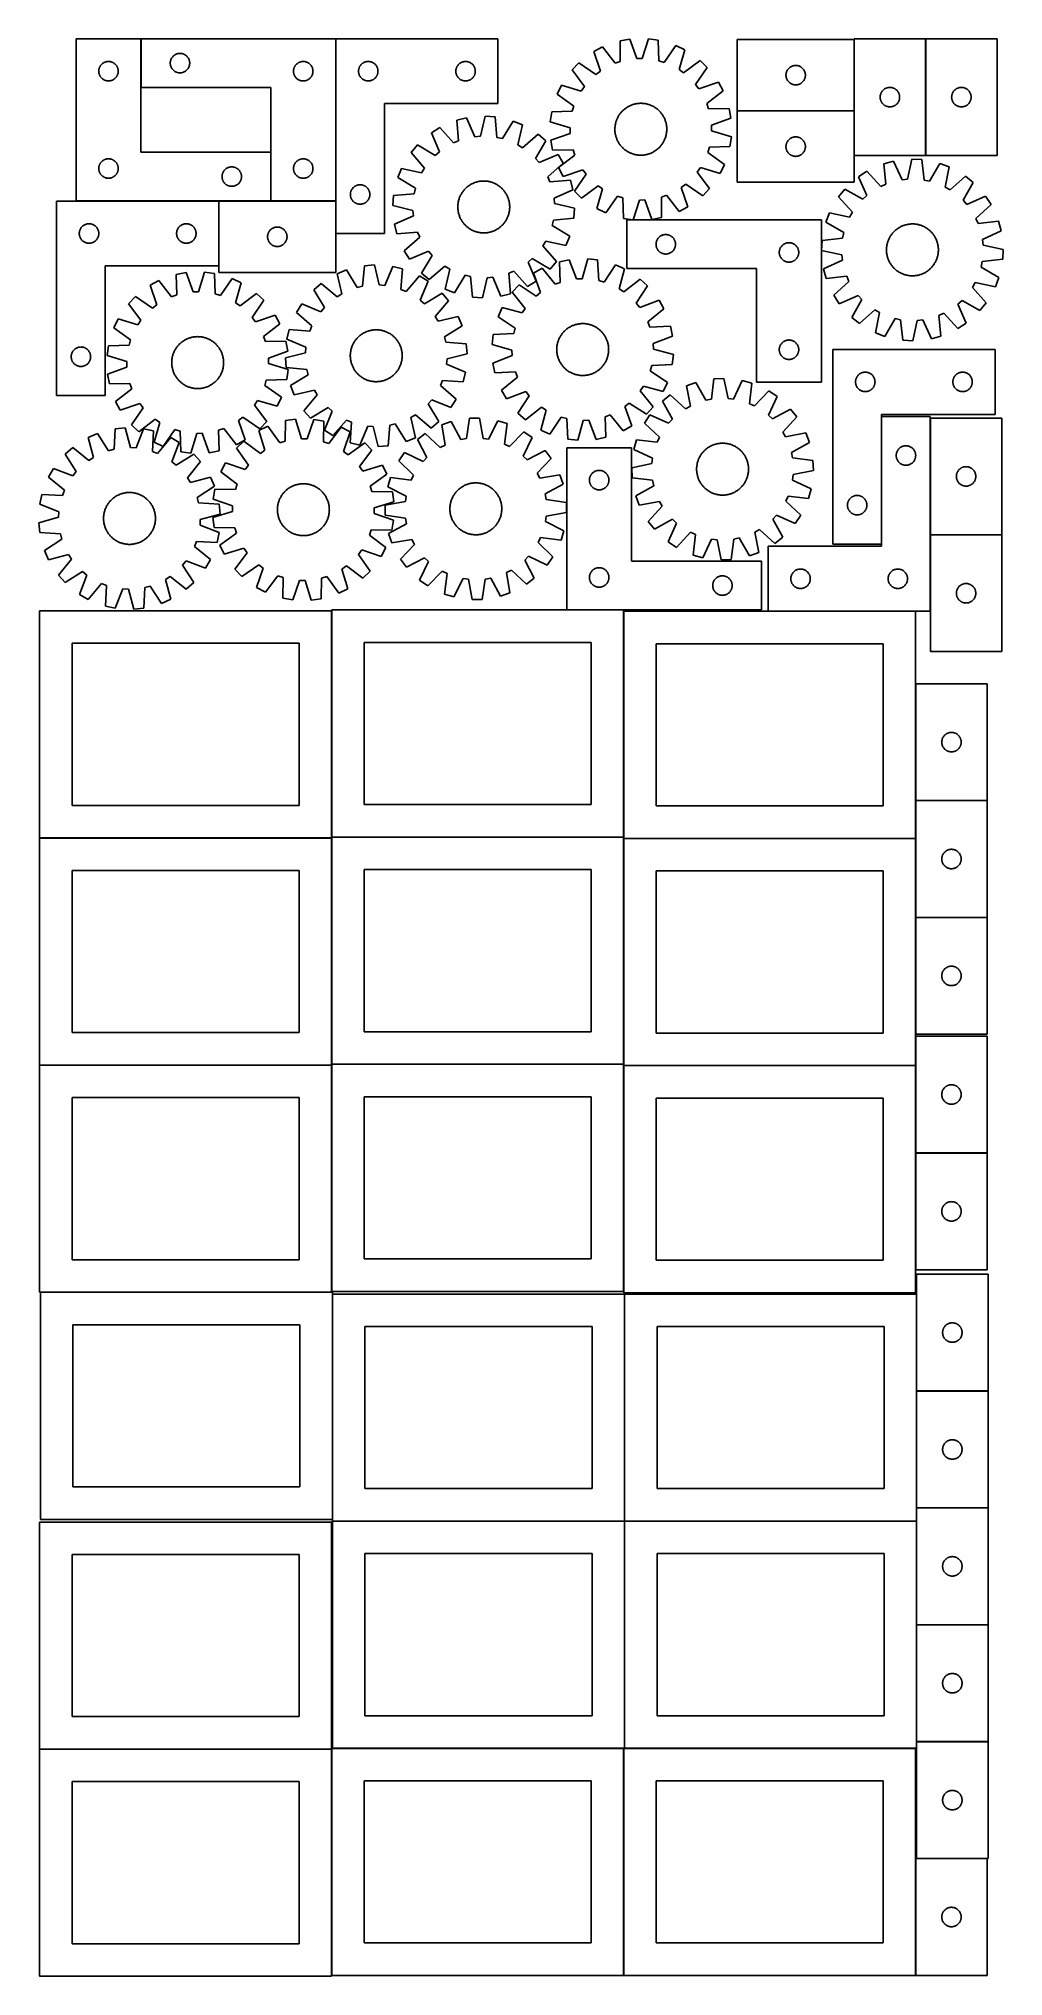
# Model space of a CAD drawing. Header units: millimetres. Extents: x 7 to 1493, y 7 to 2993.
import ezdxf

# ---------------------------------------------------------------- set-up
doc = ezdxf.new("R2010")
doc.units = ezdxf.units.MM
doc.layers.add('COMMON', color=5, linetype='CONTINUOUS', true_color=0x0000ff)
doc.layers.add('CUT', color=7, linetype='CONTINUOUS', true_color=0x000000)

msp = doc.modelspace()

# ---------------------------------------------------------------- linework, layer by layer
at = {"layer": 'COMMON'}
for p, q in [((164.125769, 2918.420478), (164.125769, 2993.420478)), ((464.325769, 2993.420478), (464.325769, 2743.420478)), ((1263.418369, 2992.370179), (1263.418369, 2882.370179)), ((1373.618371, 2813.482973), (1373.618371, 2993.482973)), ((1083.318369, 2882.270178), (1263.318369, 2882.270178)), ((1263.418369, 2882.170178), (1263.418369, 2813.482973)), ((364.125769, 2743.476868), (364.125769, 2818.476868)), ((64.025768, 2743.376867), (284.025768, 2743.376867)), ((284.125768, 2743.220477), (284.125768, 2643.276867)), ((464.225769, 2743.320478), (364.225769, 2743.320478)), ((464.32577, 2693.420478), (464.32577, 2743.220477)), ((1305.683109, 2410.969182), (1305.683109, 2214.451471)), ((1380.88311, 2408.794492), (1380.88311, 2228.794492)), ((1380.88311, 2228.594491), (1380.88311, 2110.969182)), ((1380.983111, 2228.694491), (1490.983111, 2228.694491)), ((457.949575, 2111.499046), (457.949575, 1762.823825)), ((908.049576, 2112.923826), (820.390563, 2112.923826)), ((908.149576, 2110.769181), (908.149576, 1762.823825)), ((1358.249577, 2110.869182), (1130.78311, 2110.869182)), ((1358.349577, 1999.122965), (1358.349577, 1819.122965)), ((1358.349577, 1818.922964), (1358.349577, 1760.769181)), ((1468.449578, 1819.022965), (1358.449578, 1819.022965)), ((458.049576, 1762.723824), (908.049576, 1762.723824)), ((7.849575, 1761.399045), (457.849575, 1761.399045)), ((457.949575, 1761.299045), (457.949575, 1412.623824)), ((908.149576, 1760.56918), (908.149576, 1412.623824)), ((908.249577, 1760.66918), (1358.249577, 1760.66918)), ((1358.349577, 1760.56918), (1358.349577, 1638.922964)), ((1358.349577, 1638.722963), (1358.349577, 1458.722963)), ((1358.449578, 1638.822963), (1468.449578, 1638.822963)), ((1358.349577, 1455.873404), (1358.349577, 1410.56918)), ((457.849575, 1411.199045), (7.849575, 1411.199045)), ((457.949576, 1062.423823), (457.949576, 1411.099044)), ((458.049576, 1412.523823), (908.049576, 1412.523823)), ((908.149576, 1410.369179), (908.149576, 1062.423823)), ((908.249577, 1410.469179), (1358.249577, 1410.469179)), ((1358.349577, 1410.369179), (1358.349577, 1275.873404)), ((1358.349577, 1275.673403), (1358.349577, 1095.673403)), ((1358.449578, 1275.773403), (1468.449578, 1275.773403)), ((9.174232, 1060.999043), (457.849575, 1060.999043)), ((459.274232, 1058.249546), (459.274232, 710.899043)), ((909.474233, 1058.249546), (909.474233, 708.249546)), ((1359.674234, 1058.249546), (1359.674234, 908.849567)), ((1359.674234, 908.649566), (1359.674234, 728.649566)), ((1359.774235, 908.749566), (1469.774235, 908.749566)), ((1359.674234, 728.449565), (1359.674234, 708.249546)), ((1359.774235, 728.549565), (1469.774235, 728.549565)), ((459.374233, 708.149545), (909.374233, 708.149545)), ((909.474233, 708.049545), (909.474233, 358.049545)), ((909.574234, 708.149545), (1359.574234, 708.149545)), ((1359.674234, 708.049545), (1359.674234, 548.449565)), ((1359.674234, 548.249564), (1359.674234, 368.249564)), ((1359.774235, 548.349564), (1469.774235, 548.349564)), ((1359.674234, 368.049563), (1359.674234, 358.049545)), ((1359.774235, 368.149563), (1469.774235, 368.149563)), ((7.849575, 356.62478), (457.849575, 356.62478)), ((457.949575, 356.52478), (457.949575, 7.849544)), ((459.374233, 357.949544), (908.049576, 357.949544)), ((908.149576, 357.849544), (908.149576, 7.849544)), ((909.574234, 357.949544), (1358.249577, 357.949544)), ((1358.349577, 187.849544), (1358.349577, 7.849544)), ((1359.774235, 187.949544), (1468.449578, 187.949544))]:
    msp.add_line(p, q, dxfattribs=at)
at = {"layer": 'CUT'}
for p, q in [((164.025768, 2993.476868), (64.025768, 2993.476868)), ((64.025768, 2993.476868), (64.025768, 2743.476868)), ((164.025768, 2818.476868), (164.025768, 2993.476868)), ((464.225769, 2993.420478), (164.225769, 2993.420478)), ((164.225769, 2993.420478), (164.225769, 2918.420478)), ((464.225769, 2743.420478), (464.225769, 2993.420478)), ((464.42577, 2993.420478), (464.42577, 2693.420478)), ((714.42577, 2993.420478), (464.42577, 2993.420478)), ((714.42577, 2893.420478), (714.42577, 2993.420478)), ((917.689074, 2992.941886), (902.541295, 2990.244605)), ((902.541295, 2990.244605), (902.973931, 2958.483188)), ((928.246567, 2962.983346), (917.689074, 2992.941886)), ((946.222696, 2993.488025), (936.81934, 2963.14743)), ((961.462596, 2991.37237), (946.222696, 2993.488025)), ((962.24567, 2959.617661), (961.462596, 2991.37237)), ((1263.318369, 2992.370179), (1083.318369, 2992.370179)), ((1083.318369, 2992.370179), (1083.318369, 2882.370179)), ((1263.318369, 2882.370179), (1263.318369, 2992.370179)), ((1373.51837, 2993.482973), (1263.51837, 2993.482973)), ((1263.51837, 2993.482973), (1263.51837, 2813.482973)), ((1373.51837, 2813.482973), (1373.51837, 2993.482973)), ((1483.718371, 2993.482973), (1373.718371, 2993.482973)), ((1373.718371, 2993.482973), (1373.718371, 2813.482973)), ((1483.718371, 2813.482973), (1483.718371, 2993.482973)), ((107.667052, 2957.062402), (108.37485, 2957.371728)), ((108.37485, 2957.371728), (109.097632, 2957.644207)), ((109.097632, 2957.644207), (109.833483, 2957.879117)), ((109.833483, 2957.879117), (110.580452, 2958.075834)), ((110.580452, 2958.075834), (111.336557, 2958.233838)), ((111.336557, 2958.233838), (112.099793, 2958.352709)), ((112.099793, 2958.352709), (112.868136, 2958.432131)), ((112.868136, 2958.432131), (113.639549, 2958.471895)), ((113.639549, 2958.471895), (114.411987, 2958.471895)), ((114.411987, 2958.471895), (115.1834, 2958.432131)), ((115.1834, 2958.432131), (115.951743, 2958.352709)), ((115.951743, 2958.352709), (116.714979, 2958.233838)), ((116.714979, 2958.233838), (117.471084, 2958.075834)), ((117.471084, 2958.075834), (118.218052, 2957.879117)), ((118.218052, 2957.879117), (118.953904, 2957.644207)), ((118.953904, 2957.644207), (119.676686, 2957.371728)), ((119.676686, 2957.371728), (120.384484, 2957.062402)), ((209.245658, 2956.692659), (209.305271, 2957.462793)), ((209.305271, 2957.462793), (209.404451, 2958.228836)), ((209.404451, 2958.228836), (209.542934, 2958.988759)), ((209.542934, 2958.988759), (209.720353, 2959.740545)), ((209.720353, 2959.740545), (209.936238, 2960.4822)), ((209.936238, 2960.4822), (210.190017, 2961.211759)), ((210.190017, 2961.211759), (210.481015, 2961.927286)), ((210.481015, 2961.927286), (210.808463, 2962.626885)), ((210.808463, 2962.626885), (211.17149, 2963.308699)), ((211.17149, 2963.308699), (211.569136, 2963.970921)), ((211.569136, 2963.970921), (212.000344, 2964.611794)), ((212.000344, 2964.611794), (212.463972, 2965.22962)), ((212.463972, 2965.22962), (212.95879, 2965.82276)), ((212.95879, 2965.82276), (213.483486, 2966.38964)), ((213.483486, 2966.38964), (214.036669, 2966.928758)), ((214.036669, 2966.928758), (214.616871, 2967.438685)), ((214.616871, 2967.438685), (215.222555, 2967.918066)), ((215.222555, 2967.918066), (215.852113, 2968.365633)), ((215.852113, 2968.365633), (216.503877, 2968.780197)), ((216.503877, 2968.780197), (217.176118, 2969.16066)), ((217.176118, 2969.16066), (217.867053, 2969.506012)), ((217.867053, 2969.506012), (218.574851, 2969.815337)), ((218.574851, 2969.815337), (219.297633, 2970.087816)), ((219.297633, 2970.087816), (220.033484, 2970.322726)), ((220.033484, 2970.322726), (220.780453, 2970.519443)), ((220.780453, 2970.519443), (221.536558, 2970.677447)), ((221.536558, 2970.677447), (222.299794, 2970.796318)), ((222.299794, 2970.796318), (223.068137, 2970.875741)), ((223.068137, 2970.875741), (223.83955, 2970.915505)), ((223.83955, 2970.915505), (224.611988, 2970.915505)), ((224.611988, 2970.915505), (225.383401, 2970.875741)), ((225.383401, 2970.875741), (226.151744, 2970.796318)), ((226.151744, 2970.796318), (226.91498, 2970.677447)), ((226.91498, 2970.677447), (227.671085, 2970.519443)), ((227.671085, 2970.519443), (228.418053, 2970.322726)), ((228.418053, 2970.322726), (229.153905, 2970.087816)), ((229.153905, 2970.087816), (229.876687, 2969.815337)), ((229.876687, 2969.815337), (230.584485, 2969.506012)), ((230.584485, 2969.506012), (231.27542, 2969.16066)), ((231.27542, 2969.16066), (231.947661, 2968.780197)), ((231.947661, 2968.780197), (232.599425, 2968.365633)), ((232.599425, 2968.365633), (233.228983, 2967.918066)), ((233.228983, 2967.918066), (233.834667, 2967.438685)), ((233.834667, 2967.438685), (234.414869, 2966.928758)), ((234.414869, 2966.928758), (234.968052, 2966.38964)), ((234.968052, 2966.38964), (235.492748, 2965.82276)), ((235.492748, 2965.82276), (235.987566, 2965.22962)), ((235.987566, 2965.22962), (236.451194, 2964.611794)), ((236.451194, 2964.611794), (236.882402, 2963.970921)), ((236.882402, 2963.970921), (237.280048, 2963.308699)), ((237.280048, 2963.308699), (237.643075, 2962.626885)), ((237.643075, 2962.626885), (237.970523, 2961.927286)), ((237.970523, 2961.927286), (238.261521, 2961.211759)), ((238.261521, 2961.211759), (238.5153, 2960.4822)), ((238.5153, 2960.4822), (238.731185, 2959.740545)), ((238.731185, 2959.740545), (238.908604, 2958.988759)), ((238.908604, 2958.988759), (239.047087, 2958.228836)), ((239.047087, 2958.228836), (239.146267, 2957.462793)), ((239.146267, 2957.462793), (239.20588, 2956.692659)), ((407.867053, 2957.006012), (408.574851, 2957.315337)), ((408.574851, 2957.315337), (409.297633, 2957.587816)), ((409.297633, 2957.587816), (410.033484, 2957.822726)), ((410.033484, 2957.822726), (410.780453, 2958.019443)), ((410.780453, 2958.019443), (411.536558, 2958.177447)), ((411.536558, 2958.177447), (412.299794, 2958.296318)), ((412.299794, 2958.296318), (413.068137, 2958.375741)), ((413.068137, 2958.375741), (413.83955, 2958.415505)), ((413.83955, 2958.415505), (414.611988, 2958.415505)), ((414.611988, 2958.415505), (415.383401, 2958.375741)), ((415.383401, 2958.375741), (416.151744, 2958.296318)), ((416.151744, 2958.296318), (416.91498, 2958.177447)), ((416.91498, 2958.177447), (417.671085, 2958.019443)), ((417.671085, 2958.019443), (418.418053, 2957.822726)), ((418.418053, 2957.822726), (419.153905, 2957.587816)), ((419.153905, 2957.587816), (419.876687, 2957.315337)), ((419.876687, 2957.315337), (420.584485, 2957.006012)), ((507.719363, 2956.837784), (508.418961, 2957.165231)), ((508.418961, 2957.165231), (509.134489, 2957.45623)), ((509.134489, 2957.45623), (509.864047, 2957.710009)), ((509.864047, 2957.710009), (510.605703, 2957.925894)), ((510.605703, 2957.925894), (511.357489, 2958.103313)), ((511.357489, 2958.103313), (512.117411, 2958.241796)), ((512.117411, 2958.241796), (512.883455, 2958.340976)), ((512.883455, 2958.340976), (513.653589, 2958.400589)), ((513.653589, 2958.400589), (514.42577, 2958.420478)), ((514.42577, 2958.420478), (515.197951, 2958.400589)), ((515.197951, 2958.400589), (515.968085, 2958.340976)), ((515.968085, 2958.340976), (516.734129, 2958.241796)), ((516.734129, 2958.241796), (517.494051, 2958.103313)), ((517.494051, 2958.103313), (518.245837, 2957.925894)), ((518.245837, 2957.925894), (518.987492, 2957.710009)), ((518.987492, 2957.710009), (519.717051, 2957.45623)), ((519.717051, 2957.45623), (520.432579, 2957.165231)), ((520.432579, 2957.165231), (521.132177, 2956.837784)), ((657.719363, 2956.837784), (658.418961, 2957.165231)), ((658.418961, 2957.165231), (659.134489, 2957.45623)), ((659.134489, 2957.45623), (659.864047, 2957.710009)), ((659.864047, 2957.710009), (660.605703, 2957.925894)), ((660.605703, 2957.925894), (661.357489, 2958.103313)), ((661.357489, 2958.103313), (662.117411, 2958.241796)), ((662.117411, 2958.241796), (662.883455, 2958.340976)), ((662.883455, 2958.340976), (663.653589, 2958.400589)), ((663.653589, 2958.400589), (664.42577, 2958.420478)), ((664.42577, 2958.420478), (665.197951, 2958.400589)), ((665.197951, 2958.400589), (665.968085, 2958.340976)), ((665.968085, 2958.340976), (666.734129, 2958.241796)), ((666.734129, 2958.241796), (667.494051, 2958.103313)), ((667.494051, 2958.103313), (668.245837, 2957.925894)), ((668.245837, 2957.925894), (668.987492, 2957.710009)), ((668.987492, 2957.710009), (669.717051, 2957.45623)), ((669.717051, 2957.45623), (670.432579, 2957.165231)), ((670.432579, 2957.165231), (671.132177, 2956.837784)), ((875.572974, 2980.907822), (862.000085, 2973.661634)), ((862.000085, 2973.661634), (872.226365, 2943.588424)), ((894.871444, 2955.678002), (875.572974, 2980.907822)), ((902.973931, 2958.483188), (894.871444, 2955.678002)), ((936.81934, 2963.14743), (928.246567, 2962.983346)), ((970.449567, 2957.124582), (962.24567, 2959.617661)), ((988.768448, 2983.074405), (970.449567, 2957.124582)), ((1002.608681, 2976.352909), (988.768448, 2983.074405)), ((993.540684, 2945.910403), (1002.608681, 2976.352909)), ((1026.013878, 2960.023103), (1000.57265, 2941.0042)), ((1037.099666, 2949.353714), (1026.013878, 2960.023103)), ((99.025768, 2943.476868), (99.045657, 2944.24905)), ((99.045657, 2942.704687), (99.025768, 2943.476868)), ((99.045657, 2944.24905), (99.10527, 2945.019183)), ((99.10527, 2941.934553), (99.045657, 2942.704687)), ((99.10527, 2945.019183), (99.20445, 2945.785227)), ((99.20445, 2941.16851), (99.10527, 2941.934553)), ((99.20445, 2945.785227), (99.342933, 2946.545149)), ((99.342933, 2940.408587), (99.20445, 2941.16851)), ((99.342933, 2946.545149), (99.520352, 2947.296935)), ((99.520352, 2939.656802), (99.342933, 2940.408587)), ((99.520352, 2947.296935), (99.736237, 2948.038591)), ((99.736237, 2938.915146), (99.520352, 2939.656802)), ((99.736237, 2948.038591), (99.990016, 2948.76815)), ((99.990016, 2938.185587), (99.736237, 2938.915146)), ((99.990016, 2948.76815), (100.281014, 2949.483677)), ((100.281014, 2937.47006), (99.990016, 2938.185587)), ((100.281014, 2949.483677), (100.608462, 2950.183275)), ((100.608462, 2936.770462), (100.281014, 2937.47006)), ((100.608462, 2950.183275), (100.971489, 2950.865089)), ((100.971489, 2936.088647), (100.608462, 2936.770462)), ((100.971489, 2950.865089), (101.369135, 2951.527311)), ((101.369135, 2935.426425), (100.971489, 2936.088647)), ((101.369135, 2951.527311), (101.800343, 2952.168185)), ((101.800343, 2934.785552), (101.369135, 2935.426425)), ((101.800343, 2952.168185), (102.263971, 2952.786011)), ((102.263971, 2934.167726), (101.800343, 2934.785552)), ((102.263971, 2952.786011), (102.758789, 2953.37915)), ((102.758789, 2933.574587), (102.263971, 2934.167726)), ((102.758789, 2953.37915), (103.283485, 2953.946031)), ((103.283485, 2933.007706), (102.758789, 2933.574587)), ((103.283485, 2953.946031), (103.836668, 2954.485149)), ((103.836668, 2932.468588), (103.283485, 2933.007706)), ((103.836668, 2954.485149), (104.41687, 2954.995075)), ((104.41687, 2931.958662), (103.836668, 2932.468588)), ((104.41687, 2954.995075), (105.022554, 2955.474457)), ((105.022554, 2931.47928), (104.41687, 2931.958662)), ((105.022554, 2955.474457), (105.652112, 2955.922024)), ((105.652112, 2931.031713), (105.022554, 2931.47928)), ((105.652112, 2955.922024), (106.303876, 2956.336588)), ((106.303876, 2930.617149), (105.652112, 2931.031713)), ((106.303876, 2956.336588), (106.976117, 2956.71705)), ((106.976117, 2930.236686), (106.303876, 2930.617149)), ((106.976117, 2956.71705), (107.667052, 2957.062402)), ((107.667052, 2929.891334), (106.976117, 2930.236686)), ((108.37485, 2929.582009), (107.667052, 2929.891334)), ((109.097632, 2929.30953), (108.37485, 2929.582009)), ((109.833483, 2929.07462), (109.097632, 2929.30953)), ((110.580452, 2928.877903), (109.833483, 2929.07462)), ((111.336557, 2928.719899), (110.580452, 2928.877903)), ((112.099793, 2928.601028), (111.336557, 2928.719899)), ((112.868136, 2928.521605), (112.099793, 2928.601028)), ((113.639549, 2928.481841), (112.868136, 2928.521605)), ((114.411987, 2928.481841), (113.639549, 2928.481841)), ((115.1834, 2928.521605), (114.411987, 2928.481841)), ((115.951743, 2928.601028), (115.1834, 2928.521605)), ((116.714979, 2928.719899), (115.951743, 2928.601028)), ((117.471084, 2928.877903), (116.714979, 2928.719899)), ((118.218052, 2929.07462), (117.471084, 2928.877903)), ((118.953904, 2929.30953), (118.218052, 2929.07462)), ((119.676686, 2929.582009), (118.953904, 2929.30953)), ((120.384484, 2929.891334), (119.676686, 2929.582009)), ((120.384484, 2957.062402), (121.075419, 2956.71705)), ((121.075419, 2930.236686), (120.384484, 2929.891334)), ((121.075419, 2956.71705), (121.74766, 2956.336588)), ((121.74766, 2930.617149), (121.075419, 2930.236686)), ((121.74766, 2956.336588), (122.399424, 2955.922024)), ((122.399424, 2931.031713), (121.74766, 2930.617149)), ((122.399424, 2955.922024), (123.028982, 2955.474457)), ((123.028982, 2931.47928), (122.399424, 2931.031713)), ((123.028982, 2955.474457), (123.634666, 2954.995075)), ((123.634666, 2931.958662), (123.028982, 2931.47928)), ((123.634666, 2954.995075), (124.214868, 2954.485149)), ((124.214868, 2932.468588), (123.634666, 2931.958662)), ((124.214868, 2954.485149), (124.768051, 2953.946031)), ((124.768051, 2933.007706), (124.214868, 2932.468588)), ((124.768051, 2953.946031), (125.292747, 2953.37915)), ((125.292747, 2933.574587), (124.768051, 2933.007706)), ((125.292747, 2953.37915), (125.787565, 2952.786011)), ((125.787565, 2934.167726), (125.292747, 2933.574587)), ((125.787565, 2952.786011), (126.251193, 2952.168185)), ((126.251193, 2934.785552), (125.787565, 2934.167726)), ((126.251193, 2952.168185), (126.682401, 2951.527311)), ((126.682401, 2935.426425), (126.251193, 2934.785552)), ((126.682401, 2951.527311), (127.080047, 2950.865089)), ((127.080047, 2936.088647), (126.682401, 2935.426425)), ((127.080047, 2950.865089), (127.443074, 2950.183275)), ((127.443074, 2936.770462), (127.080047, 2936.088647)), ((127.443074, 2950.183275), (127.770522, 2949.483677)), ((127.770522, 2937.47006), (127.443074, 2936.770462)), ((127.770522, 2949.483677), (128.06152, 2948.76815)), ((128.06152, 2938.185587), (127.770522, 2937.47006)), ((128.06152, 2948.76815), (128.315299, 2948.038591)), ((128.315299, 2938.915146), (128.06152, 2938.185587)), ((128.315299, 2948.038591), (128.531184, 2947.296935)), ((128.531184, 2939.656802), (128.315299, 2938.915146)), ((128.531184, 2947.296935), (128.708603, 2946.545149)), ((128.708603, 2940.408587), (128.531184, 2939.656802)), ((128.708603, 2946.545149), (128.847086, 2945.785227)), ((128.847086, 2941.16851), (128.708603, 2940.408587)), ((128.847086, 2945.785227), (128.946266, 2945.019183)), ((128.946266, 2941.934553), (128.847086, 2941.16851)), ((128.946266, 2945.019183), (129.005879, 2944.24905)), ((129.005879, 2942.704687), (128.946266, 2941.934553)), ((129.005879, 2944.24905), (129.025768, 2943.476868)), ((129.025768, 2943.476868), (129.005879, 2942.704687)), ((209.225769, 2955.920478), (209.245658, 2956.692659)), ((209.245658, 2955.148297), (209.225769, 2955.920478)), ((209.305271, 2954.378163), (209.245658, 2955.148297)), ((209.404451, 2953.612119), (209.305271, 2954.378163)), ((209.542934, 2952.852197), (209.404451, 2953.612119)), ((209.720353, 2952.100411), (209.542934, 2952.852197)), ((209.936238, 2951.358755), (209.720353, 2952.100411)), ((210.190017, 2950.629197), (209.936238, 2951.358755)), ((210.481015, 2949.913669), (210.190017, 2950.629197)), ((210.808463, 2949.214071), (210.481015, 2949.913669)), ((211.17149, 2948.532257), (210.808463, 2949.214071)), ((211.569136, 2947.870035), (211.17149, 2948.532257)), ((212.000344, 2947.229161), (211.569136, 2947.870035)), ((212.463972, 2946.611336), (212.000344, 2947.229161)), ((212.95879, 2946.018196), (212.463972, 2946.611336)), ((213.483486, 2945.451316), (212.95879, 2946.018196)), ((214.036669, 2944.912197), (213.483486, 2945.451316)), ((214.616871, 2944.402271), (214.036669, 2944.912197)), ((215.222555, 2943.922889), (214.616871, 2944.402271)), ((215.852113, 2943.475323), (215.222555, 2943.922889)), ((216.503877, 2943.060758), (215.852113, 2943.475323)), ((217.176118, 2942.680296), (216.503877, 2943.060758)), ((217.867053, 2942.334944), (217.176118, 2942.680296)), ((218.574851, 2942.025618), (217.867053, 2942.334944)), ((219.297633, 2941.753139), (218.574851, 2942.025618)), ((220.033484, 2941.51823), (219.297633, 2941.753139)), ((220.780453, 2941.321512), (220.033484, 2941.51823)), ((221.536558, 2941.163509), (220.780453, 2941.321512)), ((222.299794, 2941.044638), (221.536558, 2941.163509)), ((223.068137, 2940.965215), (222.299794, 2941.044638)), ((223.83955, 2940.925451), (223.068137, 2940.965215)), ((224.611988, 2940.925451), (223.83955, 2940.925451)), ((225.383401, 2940.965215), (224.611988, 2940.925451)), ((226.151744, 2941.044638), (225.383401, 2940.965215)), ((226.91498, 2941.163509), (226.151744, 2941.044638)), ((227.671085, 2941.321512), (226.91498, 2941.163509)), ((228.418053, 2941.51823), (227.671085, 2941.321512)), ((229.153905, 2941.753139), (228.418053, 2941.51823)), ((229.876687, 2942.025618), (229.153905, 2941.753139)), ((230.584485, 2942.334944), (229.876687, 2942.025618)), ((231.27542, 2942.680296), (230.584485, 2942.334944)), ((231.947661, 2943.060758), (231.27542, 2942.680296)), ((232.599425, 2943.475323), (231.947661, 2943.060758)), ((233.228983, 2943.922889), (232.599425, 2943.475323)), ((233.834667, 2944.402271), (233.228983, 2943.922889)), ((234.414869, 2944.912197), (233.834667, 2944.402271)), ((234.968052, 2945.451316), (234.414869, 2944.912197)), ((235.492748, 2946.018196), (234.968052, 2945.451316)), ((235.987566, 2946.611336), (235.492748, 2946.018196)), ((236.451194, 2947.229161), (235.987566, 2946.611336)), ((236.882402, 2947.870035), (236.451194, 2947.229161)), ((237.280048, 2948.532257), (236.882402, 2947.870035)), ((237.643075, 2949.214071), (237.280048, 2948.532257)), ((237.970523, 2949.913669), (237.643075, 2949.214071)), ((238.261521, 2950.629197), (237.970523, 2949.913669)), ((238.5153, 2951.358755), (238.261521, 2950.629197)), ((238.731185, 2952.100411), (238.5153, 2951.358755)), ((238.908604, 2952.852197), (238.731185, 2952.100411)), ((239.047087, 2953.612119), (238.908604, 2952.852197)), ((239.146267, 2954.378163), (239.047087, 2953.612119)), ((239.20588, 2955.148297), (239.146267, 2954.378163)), ((239.20588, 2956.692659), (239.225769, 2955.920478)), ((239.225769, 2955.920478), (239.20588, 2955.148297)), ((399.225769, 2943.420478), (399.245658, 2944.192659)), ((399.245658, 2942.648297), (399.225769, 2943.420478)), ((399.245658, 2944.192659), (399.305271, 2944.962793)), ((399.305271, 2941.878163), (399.245658, 2942.648297)), ((399.305271, 2944.962793), (399.404451, 2945.728836)), ((399.404451, 2941.112119), (399.305271, 2941.878163)), ((399.404451, 2945.728836), (399.542934, 2946.488759)), ((399.542934, 2940.352197), (399.404451, 2941.112119)), ((399.542934, 2946.488759), (399.720353, 2947.240545)), ((399.720353, 2939.600411), (399.542934, 2940.352197)), ((399.720353, 2947.240545), (399.936238, 2947.9822)), ((399.936238, 2938.858755), (399.720353, 2939.600411)), ((399.936238, 2947.9822), (400.190017, 2948.711759)), ((400.190017, 2938.129197), (399.936238, 2938.858755)), ((400.190017, 2948.711759), (400.481015, 2949.427286)), ((400.481015, 2937.413669), (400.190017, 2938.129197)), ((400.481015, 2949.427286), (400.808463, 2950.126885)), ((400.808463, 2936.714071), (400.481015, 2937.413669)), ((400.808463, 2950.126885), (401.17149, 2950.808699)), ((401.17149, 2936.032257), (400.808463, 2936.714071)), ((401.17149, 2950.808699), (401.569136, 2951.470921)), ((401.569136, 2935.370035), (401.17149, 2936.032257)), ((401.569136, 2951.470921), (402.000344, 2952.111794)), ((402.000344, 2934.729161), (401.569136, 2935.370035)), ((402.000344, 2952.111794), (402.463972, 2952.72962)), ((402.463972, 2934.111336), (402.000344, 2934.729161)), ((402.463972, 2952.72962), (402.95879, 2953.32276)), ((402.95879, 2933.518196), (402.463972, 2934.111336)), ((402.95879, 2953.32276), (403.483486, 2953.88964)), ((403.483486, 2932.951316), (402.95879, 2933.518196)), ((403.483486, 2953.88964), (404.036669, 2954.428758)), ((404.036669, 2932.412197), (403.483486, 2932.951316)), ((404.036669, 2954.428758), (404.616871, 2954.938685)), ((404.616871, 2931.902271), (404.036669, 2932.412197)), ((404.616871, 2954.938685), (405.222555, 2955.418066)), ((405.222555, 2931.422889), (404.616871, 2931.902271)), ((405.222555, 2955.418066), (405.852113, 2955.865633)), ((405.852113, 2930.975323), (405.222555, 2931.422889)), ((405.852113, 2955.865633), (406.503877, 2956.280197)), ((406.503877, 2930.560758), (405.852113, 2930.975323)), ((406.503877, 2956.280197), (407.176118, 2956.66066)), ((407.176118, 2930.180296), (406.503877, 2930.560758)), ((407.176118, 2956.66066), (407.867053, 2957.006012)), ((407.867053, 2929.834944), (407.176118, 2930.180296)), ((408.574851, 2929.525618), (407.867053, 2929.834944)), ((409.297633, 2929.253139), (408.574851, 2929.525618)), ((410.033484, 2929.01823), (409.297633, 2929.253139)), ((410.780453, 2928.821512), (410.033484, 2929.01823)), ((411.536558, 2928.663509), (410.780453, 2928.821512)), ((412.299794, 2928.544638), (411.536558, 2928.663509)), ((413.068137, 2928.465215), (412.299794, 2928.544638)), ((413.83955, 2928.425451), (413.068137, 2928.465215)), ((414.611988, 2928.425451), (413.83955, 2928.425451)), ((415.383401, 2928.465215), (414.611988, 2928.425451)), ((416.151744, 2928.544638), (415.383401, 2928.465215)), ((416.91498, 2928.663509), (416.151744, 2928.544638)), ((417.671085, 2928.821512), (416.91498, 2928.663509)), ((418.418053, 2929.01823), (417.671085, 2928.821512)), ((419.153905, 2929.253139), (418.418053, 2929.01823)), ((419.876687, 2929.525618), (419.153905, 2929.253139)), ((420.584485, 2929.834944), (419.876687, 2929.525618)), ((420.584485, 2957.006012), (421.27542, 2956.66066)), ((421.27542, 2930.180296), (420.584485, 2929.834944)), ((421.27542, 2956.66066), (421.947661, 2956.280197)), ((421.947661, 2930.560758), (421.27542, 2930.180296)), ((421.947661, 2956.280197), (422.599425, 2955.865633)), ((422.599425, 2930.975323), (421.947661, 2930.560758)), ((422.599425, 2955.865633), (423.228983, 2955.418066)), ((423.228983, 2931.422889), (422.599425, 2930.975323)), ((423.228983, 2955.418066), (423.834667, 2954.938685)), ((423.834667, 2931.902271), (423.228983, 2931.422889)), ((423.834667, 2954.938685), (424.414869, 2954.428758)), ((424.414869, 2932.412197), (423.834667, 2931.902271)), ((424.414869, 2954.428758), (424.968052, 2953.88964)), ((424.968052, 2932.951316), (424.414869, 2932.412197)), ((424.968052, 2953.88964), (425.492748, 2953.32276)), ((425.492748, 2933.518196), (424.968052, 2932.951316)), ((425.492748, 2953.32276), (425.987566, 2952.72962)), ((425.987566, 2934.111336), (425.492748, 2933.518196)), ((425.987566, 2952.72962), (426.451194, 2952.111794)), ((426.451194, 2934.729161), (425.987566, 2934.111336)), ((426.451194, 2952.111794), (426.882402, 2951.470921)), ((426.882402, 2935.370035), (426.451194, 2934.729161)), ((426.882402, 2951.470921), (427.280048, 2950.808699)), ((427.280048, 2936.032257), (426.882402, 2935.370035)), ((427.280048, 2950.808699), (427.643075, 2950.126885)), ((427.643075, 2936.714071), (427.280048, 2936.032257)), ((427.643075, 2950.126885), (427.970523, 2949.427286)), ((427.970523, 2937.413669), (427.643075, 2936.714071)), ((427.970523, 2949.427286), (428.261521, 2948.711759)), ((428.261521, 2938.129197), (427.970523, 2937.413669)), ((428.261521, 2948.711759), (428.5153, 2947.9822)), ((428.5153, 2938.858755), (428.261521, 2938.129197)), ((428.5153, 2947.9822), (428.731185, 2947.240545)), ((428.731185, 2939.600411), (428.5153, 2938.858755)), ((428.731185, 2947.240545), (428.908604, 2946.488759)), ((428.908604, 2940.352197), (428.731185, 2939.600411)), ((428.908604, 2946.488759), (429.047087, 2945.728836)), ((429.047087, 2941.112119), (428.908604, 2940.352197)), ((429.047087, 2945.728836), (429.146267, 2944.962793)), ((429.146267, 2941.878163), (429.047087, 2941.112119)), ((429.146267, 2944.962793), (429.20588, 2944.192659)), ((429.20588, 2942.648297), (429.146267, 2941.878163)), ((429.20588, 2944.192659), (429.225769, 2943.420478)), ((429.225769, 2943.420478), (429.20588, 2942.648297)), ((499.430743, 2943.806697), (499.470507, 2944.57811)), ((499.430743, 2943.034259), (499.430743, 2943.806697)), ((499.470507, 2942.262846), (499.430743, 2943.034259)), ((499.470507, 2944.57811), (499.54993, 2945.346453)), ((499.54993, 2941.494502), (499.470507, 2942.262846)), ((499.54993, 2945.346453), (499.668801, 2946.109689)), ((499.668801, 2940.731266), (499.54993, 2941.494502)), ((499.668801, 2946.109689), (499.826804, 2946.865794)), ((499.826804, 2939.975162), (499.668801, 2940.731266)), ((499.826804, 2946.865794), (500.023522, 2947.612762)), ((500.023522, 2939.228193), (499.826804, 2939.975162)), ((500.023522, 2947.612762), (500.258432, 2948.348614)), ((500.258432, 2938.492342), (500.023522, 2939.228193)), ((500.258432, 2948.348614), (500.53091, 2949.071396)), ((500.53091, 2937.769559), (500.258432, 2938.492342)), ((500.53091, 2949.071396), (500.840236, 2949.779194)), ((500.840236, 2937.061762), (500.53091, 2937.769559)), ((500.840236, 2949.779194), (501.185588, 2950.470129)), ((501.185588, 2936.370827), (500.840236, 2937.061762)), ((501.185588, 2950.470129), (501.566051, 2951.14237)), ((501.566051, 2935.698586), (501.185588, 2936.370827)), ((501.566051, 2951.14237), (501.980615, 2951.794134)), ((501.980615, 2935.046822), (501.566051, 2935.698586)), ((501.980615, 2951.794134), (502.428181, 2952.423692)), ((502.428181, 2934.417264), (501.980615, 2935.046822)), ((502.428181, 2952.423692), (502.907563, 2953.029376)), ((502.907563, 2933.81158), (502.428181, 2934.417264)), ((502.907563, 2953.029376), (503.417489, 2953.609578)), ((503.417489, 2933.231378), (502.907563, 2933.81158)), ((503.417489, 2953.609578), (503.956608, 2954.162761)), ((503.956608, 2932.678195), (503.417489, 2933.231378)), ((503.956608, 2954.162761), (504.523488, 2954.687457)), ((504.523488, 2932.153499), (503.956608, 2932.678195)), ((504.523488, 2954.687457), (505.116628, 2955.182275)), ((505.116628, 2931.658681), (504.523488, 2932.153499)), ((505.116628, 2955.182275), (505.734454, 2955.645903)), ((505.734454, 2931.195053), (505.116628, 2931.658681)), ((505.734454, 2955.645903), (506.375327, 2956.077111)), ((506.375327, 2930.763844), (505.734454, 2931.195053)), ((506.375327, 2956.077111), (507.037549, 2956.474756)), ((507.037549, 2930.366199), (506.375327, 2930.763844)), ((507.037549, 2956.474756), (507.719363, 2956.837784)), ((507.719363, 2930.003172), (507.037549, 2930.366199)), ((508.418961, 2929.675724), (507.719363, 2930.003172)), ((509.134489, 2929.384726), (508.418961, 2929.675724)), ((509.864047, 2929.130947), (509.134489, 2929.384726)), ((510.605703, 2928.915062), (509.864047, 2929.130947)), ((511.357489, 2928.737643), (510.605703, 2928.915062)), ((512.117411, 2928.599159), (511.357489, 2928.737643)), ((512.883455, 2928.49998), (512.117411, 2928.599159)), ((513.653589, 2928.440366), (512.883455, 2928.49998)), ((514.42577, 2928.420478), (513.653589, 2928.440366)), ((515.197951, 2928.440366), (514.42577, 2928.420478)), ((515.968085, 2928.49998), (515.197951, 2928.440366)), ((516.734129, 2928.599159), (515.968085, 2928.49998)), ((517.494051, 2928.737643), (516.734129, 2928.599159)), ((518.245837, 2928.915062), (517.494051, 2928.737643)), ((518.987492, 2929.130947), (518.245837, 2928.915062)), ((519.717051, 2929.384726), (518.987492, 2929.130947)), ((520.432579, 2929.675724), (519.717051, 2929.384726)), ((521.132177, 2930.003172), (520.432579, 2929.675724)), ((521.132177, 2956.837784), (521.813991, 2956.474756)), ((521.813991, 2930.366199), (521.132177, 2930.003172)), ((521.813991, 2956.474756), (522.476213, 2956.077111)), ((522.476213, 2930.763844), (521.813991, 2930.366199)), ((522.476213, 2956.077111), (523.117086, 2955.645903)), ((523.117086, 2931.195053), (522.476213, 2930.763844)), ((523.117086, 2955.645903), (523.734912, 2955.182275)), ((523.734912, 2931.658681), (523.117086, 2931.195053)), ((523.734912, 2955.182275), (524.328052, 2954.687457)), ((524.328052, 2932.153499), (523.734912, 2931.658681)), ((524.328052, 2954.687457), (524.894932, 2954.162761)), ((524.894932, 2932.678195), (524.328052, 2932.153499)), ((524.894932, 2954.162761), (525.43405, 2953.609578)), ((525.43405, 2933.231378), (524.894932, 2932.678195)), ((525.43405, 2953.609578), (525.943977, 2953.029376)), ((525.943977, 2933.81158), (525.43405, 2933.231378)), ((525.943977, 2953.029376), (526.423359, 2952.423692)), ((526.423359, 2934.417264), (525.943977, 2933.81158)), ((526.423359, 2952.423692), (526.870925, 2951.794134)), ((526.870925, 2935.046822), (526.423359, 2934.417264)), ((526.870925, 2951.794134), (527.285489, 2951.14237)), ((527.285489, 2935.698586), (526.870925, 2935.046822)), ((527.285489, 2951.14237), (527.665952, 2950.470129)), ((527.665952, 2936.370827), (527.285489, 2935.698586)), ((527.665952, 2950.470129), (528.011304, 2949.779194)), ((528.011304, 2937.061762), (527.665952, 2936.370827)), ((528.011304, 2949.779194), (528.320629, 2949.071396)), ((528.320629, 2937.769559), (528.011304, 2937.061762)), ((528.320629, 2949.071396), (528.593108, 2948.348614)), ((528.593108, 2938.492342), (528.320629, 2937.769559)), ((528.593108, 2948.348614), (528.828018, 2947.612762)), ((528.828018, 2939.228193), (528.593108, 2938.492342)), ((528.828018, 2947.612762), (529.024736, 2946.865794)), ((529.024736, 2939.975162), (528.828018, 2939.228193)), ((529.024736, 2946.865794), (529.182739, 2946.109689)), ((529.182739, 2940.731266), (529.024736, 2939.975162)), ((529.182739, 2946.109689), (529.30161, 2945.346453)), ((529.30161, 2941.494502), (529.182739, 2940.731266)), ((529.30161, 2945.346453), (529.381033, 2944.57811)), ((529.381033, 2942.262846), (529.30161, 2941.494502)), ((529.381033, 2944.57811), (529.420797, 2943.806697)), ((529.420797, 2943.034259), (529.381033, 2942.262846)), ((529.420797, 2943.806697), (529.420797, 2943.034259)), ((649.430743, 2943.806697), (649.470507, 2944.57811)), ((649.430743, 2943.034259), (649.430743, 2943.806697)), ((649.470507, 2942.262846), (649.430743, 2943.034259)), ((649.470507, 2944.57811), (649.54993, 2945.346453)), ((649.54993, 2941.494502), (649.470507, 2942.262846)), ((649.54993, 2945.346453), (649.668801, 2946.109689)), ((649.668801, 2940.731266), (649.54993, 2941.494502)), ((649.668801, 2946.109689), (649.826804, 2946.865794)), ((649.826804, 2939.975162), (649.668801, 2940.731266)), ((649.826804, 2946.865794), (650.023522, 2947.612762)), ((650.023522, 2939.228193), (649.826804, 2939.975162)), ((650.023522, 2947.612762), (650.258432, 2948.348614)), ((650.258432, 2938.492342), (650.023522, 2939.228193)), ((650.258432, 2948.348614), (650.53091, 2949.071396)), ((650.53091, 2937.769559), (650.258432, 2938.492342)), ((650.53091, 2949.071396), (650.840236, 2949.779194)), ((650.840236, 2937.061762), (650.53091, 2937.769559)), ((650.840236, 2949.779194), (651.185588, 2950.470129)), ((651.185588, 2936.370827), (650.840236, 2937.061762)), ((651.185588, 2950.470129), (651.566051, 2951.14237)), ((651.566051, 2935.698586), (651.185588, 2936.370827)), ((651.566051, 2951.14237), (651.980615, 2951.794134)), ((651.980615, 2935.046822), (651.566051, 2935.698586)), ((651.980615, 2951.794134), (652.428181, 2952.423692)), ((652.428181, 2934.417264), (651.980615, 2935.046822)), ((652.428181, 2952.423692), (652.907563, 2953.029376)), ((652.907563, 2933.81158), (652.428181, 2934.417264)), ((652.907563, 2953.029376), (653.417489, 2953.609578)), ((653.417489, 2933.231378), (652.907563, 2933.81158)), ((653.417489, 2953.609578), (653.956608, 2954.162761)), ((653.956608, 2932.678195), (653.417489, 2933.231378)), ((653.956608, 2954.162761), (654.523488, 2954.687457)), ((654.523488, 2932.153499), (653.956608, 2932.678195)), ((654.523488, 2954.687457), (655.116628, 2955.182275)), ((655.116628, 2931.658681), (654.523488, 2932.153499)), ((655.116628, 2955.182275), (655.734454, 2955.645903)), ((655.734454, 2931.195053), (655.116628, 2931.658681)), ((655.734454, 2955.645903), (656.375327, 2956.077111)), ((656.375327, 2930.763844), (655.734454, 2931.195053)), ((656.375327, 2956.077111), (657.037549, 2956.474756)), ((657.037549, 2930.366199), (656.375327, 2930.763844)), ((657.037549, 2956.474756), (657.719363, 2956.837784)), ((657.719363, 2930.003172), (657.037549, 2930.366199)), ((658.418961, 2929.675724), (657.719363, 2930.003172)), ((659.134489, 2929.384726), (658.418961, 2929.675724)), ((659.864047, 2929.130947), (659.134489, 2929.384726)), ((660.605703, 2928.915062), (659.864047, 2929.130947)), ((661.357489, 2928.737643), (660.605703, 2928.915062)), ((662.117411, 2928.599159), (661.357489, 2928.737643)), ((662.883455, 2928.49998), (662.117411, 2928.599159)), ((663.653589, 2928.440366), (662.883455, 2928.49998)), ((664.42577, 2928.420478), (663.653589, 2928.440366)), ((665.197951, 2928.440366), (664.42577, 2928.420478)), ((665.968085, 2928.49998), (665.197951, 2928.440366)), ((666.734129, 2928.599159), (665.968085, 2928.49998)), ((667.494051, 2928.737643), (666.734129, 2928.599159)), ((668.245837, 2928.915062), (667.494051, 2928.737643)), ((668.987492, 2929.130947), (668.245837, 2928.915062)), ((669.717051, 2929.384726), (668.987492, 2929.130947)), ((670.432579, 2929.675724), (669.717051, 2929.384726)), ((671.132177, 2930.003172), (670.432579, 2929.675724)), ((671.132177, 2956.837784), (671.813991, 2956.474756)), ((671.813991, 2930.366199), (671.132177, 2930.003172)), ((671.813991, 2956.474756), (672.476213, 2956.077111)), ((672.476213, 2930.763844), (671.813991, 2930.366199)), ((672.476213, 2956.077111), (673.117086, 2955.645903)), ((673.117086, 2931.195053), (672.476213, 2930.763844)), ((673.117086, 2955.645903), (673.734912, 2955.182275)), ((673.734912, 2931.658681), (673.117086, 2931.195053)), ((673.734912, 2955.182275), (674.328052, 2954.687457)), ((674.328052, 2932.153499), (673.734912, 2931.658681)), ((674.328052, 2954.687457), (674.894932, 2954.162761)), ((674.894932, 2932.678195), (674.328052, 2932.153499)), ((674.894932, 2954.162761), (675.43405, 2953.609578)), ((675.43405, 2933.231378), (674.894932, 2932.678195)), ((675.43405, 2953.609578), (675.943977, 2953.029376)), ((675.943977, 2933.81158), (675.43405, 2933.231378)), ((675.943977, 2953.029376), (676.423359, 2952.423692)), ((676.423359, 2934.417264), (675.943977, 2933.81158)), ((676.423359, 2952.423692), (676.870925, 2951.794134)), ((676.870925, 2935.046822), (676.423359, 2934.417264)), ((676.870925, 2951.794134), (677.285489, 2951.14237)), ((677.285489, 2935.698586), (676.870925, 2935.046822)), ((677.285489, 2951.14237), (677.665952, 2950.470129)), ((677.665952, 2936.370827), (677.285489, 2935.698586)), ((677.665952, 2950.470129), (678.011304, 2949.779194)), ((678.011304, 2937.061762), (677.665952, 2936.370827)), ((678.011304, 2949.779194), (678.320629, 2949.071396)), ((678.320629, 2937.769559), (678.011304, 2937.061762)), ((678.320629, 2949.071396), (678.593108, 2948.348614)), ((678.593108, 2938.492342), (678.320629, 2937.769559)), ((678.593108, 2948.348614), (678.828018, 2947.612762)), ((678.828018, 2939.228193), (678.593108, 2938.492342)), ((678.828018, 2947.612762), (679.024736, 2946.865794)), ((679.024736, 2939.975162), (678.828018, 2939.228193)), ((679.024736, 2946.865794), (679.182739, 2946.109689)), ((679.182739, 2940.731266), (679.024736, 2939.975162)), ((679.182739, 2946.109689), (679.30161, 2945.346453)), ((679.30161, 2941.494502), (679.182739, 2940.731266)), ((679.30161, 2945.346453), (679.381033, 2944.57811)), ((679.381033, 2942.262846), (679.30161, 2941.494502)), ((679.381033, 2944.57811), (679.420797, 2943.806697)), ((679.420797, 2943.034259), (679.381033, 2942.262846)), ((679.420797, 2943.806697), (679.420797, 2943.034259)), ((839.236913, 2956.448157), (828.567524, 2945.362369)), ((828.567524, 2945.362369), (847.586427, 2919.921141)), ((865.387292, 2938.416727), (839.236913, 2956.448157)), ((872.226365, 2943.588424), (865.387292, 2938.416727)), ((1000.57265, 2941.0042), (993.540684, 2945.910403)), ((1019.068236, 2923.203335), (1037.099666, 2949.353714)), ((1158.318369, 2937.370179), (1158.338257, 2938.14236)), ((1158.338257, 2936.597998), (1158.318369, 2937.370179)), ((1158.338257, 2938.14236), (1158.39787, 2938.912494)), ((1158.39787, 2935.827864), (1158.338257, 2936.597998)), ((1158.39787, 2938.912494), (1158.49705, 2939.678538)), ((1158.49705, 2935.06182), (1158.39787, 2935.827864)), ((1158.49705, 2939.678538), (1158.635533, 2940.43846)), ((1158.635533, 2934.301898), (1158.49705, 2935.06182)), ((1158.635533, 2940.43846), (1158.812953, 2941.190246)), ((1158.812953, 2933.550112), (1158.635533, 2934.301898)), ((1158.812953, 2941.190246), (1159.028838, 2941.931902)), ((1159.028838, 2932.808457), (1158.812953, 2933.550112)), ((1159.028838, 2941.931902), (1159.282616, 2942.66146)), ((1159.282616, 2932.078898), (1159.028838, 2932.808457)), ((1159.282616, 2942.66146), (1159.573615, 2943.376988)), ((1159.573615, 2931.363371), (1159.282616, 2932.078898)), ((1159.573615, 2943.376988), (1159.901062, 2944.076586)), ((1159.901062, 2930.663772), (1159.573615, 2931.363371)), ((1159.901062, 2944.076586), (1160.26409, 2944.7584)), ((1160.26409, 2929.981958), (1159.901062, 2930.663772)), ((1160.26409, 2944.7584), (1160.661735, 2945.420622)), ((1160.661735, 2929.319736), (1160.26409, 2929.981958)), ((1160.661735, 2945.420622), (1161.092944, 2946.061496)), ((1161.092944, 2928.678863), (1160.661735, 2929.319736)), ((1161.092944, 2946.061496), (1161.556571, 2946.679321)), ((1161.556571, 2928.061037), (1161.092944, 2928.678863)), ((1161.556571, 2946.679321), (1162.05139, 2947.272461)), ((1162.05139, 2927.467897), (1161.556571, 2928.061037)), ((1162.05139, 2947.272461), (1162.576086, 2947.839341)), ((1162.576086, 2926.901017), (1162.05139, 2927.467897)), ((1162.576086, 2947.839341), (1163.129269, 2948.37846)), ((1163.129269, 2948.37846), (1163.709471, 2948.888386)), ((1163.709471, 2948.888386), (1164.315154, 2949.367768)), ((1164.315154, 2949.367768), (1164.944713, 2949.815334)), ((1164.944713, 2949.815334), (1165.596477, 2950.229899)), ((1165.596477, 2950.229899), (1166.268717, 2950.610361)), ((1166.268717, 2950.610361), (1166.959653, 2950.955713)), ((1166.959653, 2950.955713), (1167.66745, 2951.265039)), ((1167.66745, 2951.265039), (1168.390233, 2951.537518)), ((1168.390233, 2951.537518), (1169.126084, 2951.772427)), ((1169.126084, 2951.772427), (1169.873052, 2951.969145)), ((1169.873052, 2951.969145), (1170.629157, 2952.127148)), ((1170.629157, 2952.127148), (1171.392393, 2952.246019)), ((1171.392393, 2952.246019), (1172.160737, 2952.325442)), ((1172.160737, 2952.325442), (1172.93215, 2952.365206)), ((1172.93215, 2952.365206), (1173.704587, 2952.365206)), ((1173.704587, 2952.365206), (1174.476001, 2952.325442)), ((1174.476001, 2952.325442), (1175.244344, 2952.246019)), ((1175.244344, 2952.246019), (1176.00758, 2952.127148)), ((1176.00758, 2952.127148), (1176.763685, 2951.969145)), ((1176.763685, 2951.969145), (1177.510653, 2951.772427)), ((1177.510653, 2951.772427), (1178.246504, 2951.537518)), ((1178.246504, 2951.537518), (1178.969287, 2951.265039)), ((1178.969287, 2951.265039), (1179.677084, 2950.955713)), ((1179.677084, 2950.955713), (1180.36802, 2950.610361)), ((1180.36802, 2950.610361), (1181.040261, 2950.229899)), ((1181.040261, 2950.229899), (1181.692024, 2949.815334)), ((1181.692024, 2949.815334), (1182.321583, 2949.367768)), ((1182.321583, 2949.367768), (1182.927266, 2948.888386)), ((1182.927266, 2948.888386), (1183.507469, 2948.37846)), ((1183.507469, 2948.37846), (1184.060651, 2947.839341)), ((1184.060651, 2947.839341), (1184.585348, 2947.272461)), ((1184.585348, 2927.467897), (1184.060651, 2926.901017)), ((1184.585348, 2947.272461), (1185.080166, 2946.679321)), ((1185.080166, 2928.061037), (1184.585348, 2927.467897)), ((1185.080166, 2946.679321), (1185.543794, 2946.061496)), ((1185.543794, 2928.678863), (1185.080166, 2928.061037)), ((1185.543794, 2946.061496), (1185.975002, 2945.420622)), ((1185.975002, 2929.319736), (1185.543794, 2928.678863)), ((1185.975002, 2945.420622), (1186.372647, 2944.7584)), ((1186.372647, 2929.981958), (1185.975002, 2929.319736)), ((1186.372647, 2944.7584), (1186.735675, 2944.076586)), ((1186.735675, 2930.663772), (1186.372647, 2929.981958)), ((1186.735675, 2944.076586), (1187.063122, 2943.376988)), ((1187.063122, 2931.363371), (1186.735675, 2930.663772)), ((1187.063122, 2943.376988), (1187.354121, 2942.66146)), ((1187.354121, 2932.078898), (1187.063122, 2931.363371)), ((1187.354121, 2942.66146), (1187.607899, 2941.931902)), ((1187.607899, 2932.808457), (1187.354121, 2932.078898)), ((1187.607899, 2941.931902), (1187.823784, 2941.190246)), ((1187.823784, 2933.550112), (1187.607899, 2932.808457)), ((1187.823784, 2941.190246), (1188.001204, 2940.43846)), ((1188.001204, 2934.301898), (1187.823784, 2933.550112)), ((1188.001204, 2940.43846), (1188.139687, 2939.678538)), ((1188.139687, 2935.06182), (1188.001204, 2934.301898)), ((1188.139687, 2939.678538), (1188.238867, 2938.912494)), ((1188.238867, 2935.827864), (1188.139687, 2935.06182)), ((1188.238867, 2938.912494), (1188.29848, 2938.14236)), ((1188.29848, 2936.597998), (1188.238867, 2935.827864)), ((1188.29848, 2938.14236), (1188.318369, 2937.370179)), ((1188.318369, 2937.370179), (1188.29848, 2936.597998)), ((164.225769, 2918.420478), (364.225769, 2918.420478)), ((364.225769, 2918.420478), (364.225769, 2743.420478)), ((812.237718, 2921.957172), (805.516222, 2908.116939)), ((805.516222, 2908.116939), (831.466046, 2889.798058)), ((842.680224, 2912.889175), (812.237718, 2921.957172)), ((847.586427, 2919.921141), (842.680224, 2912.889175)), ((1024.239933, 2916.364262), (1019.068236, 2923.203335)), ((1054.313143, 2926.590542), (1024.239933, 2916.364262)), ((1036.329511, 2893.719183), (1061.559331, 2913.017653)), ((1061.559331, 2913.017653), (1054.313143, 2926.590542)), ((1163.129269, 2926.361899), (1162.576086, 2926.901017)), ((1163.709471, 2925.851972), (1163.129269, 2926.361899)), ((1164.315154, 2925.37259), (1163.709471, 2925.851972)), ((1164.944713, 2924.925024), (1164.315154, 2925.37259)), ((1165.596477, 2924.51046), (1164.944713, 2924.925024)), ((1166.268717, 2924.129997), (1165.596477, 2924.51046)), ((1166.959653, 2923.784645), (1166.268717, 2924.129997)), ((1167.66745, 2923.47532), (1166.959653, 2923.784645)), ((1168.390233, 2923.202841), (1167.66745, 2923.47532)), ((1169.126084, 2922.967931), (1168.390233, 2923.202841)), ((1169.873052, 2922.771214), (1169.126084, 2922.967931)), ((1170.629157, 2922.61321), (1169.873052, 2922.771214)), ((1171.392393, 2922.494339), (1170.629157, 2922.61321)), ((1172.160737, 2922.414916), (1171.392393, 2922.494339)), ((1172.93215, 2922.375152), (1172.160737, 2922.414916)), ((1173.704587, 2922.375152), (1172.93215, 2922.375152)), ((1174.476001, 2922.414916), (1173.704587, 2922.375152)), ((1175.244344, 2922.494339), (1174.476001, 2922.414916)), ((1176.00758, 2922.61321), (1175.244344, 2922.494339)), ((1176.763685, 2922.771214), (1176.00758, 2922.61321)), ((1177.510653, 2922.967931), (1176.763685, 2922.771214)), ((1178.246504, 2923.202841), (1177.510653, 2922.967931)), ((1178.969287, 2923.47532), (1178.246504, 2923.202841)), ((1179.677084, 2923.784645), (1178.969287, 2923.47532)), ((1180.36802, 2924.129997), (1179.677084, 2923.784645)), ((1181.040261, 2924.51046), (1180.36802, 2924.129997)), ((1181.692024, 2924.925024), (1181.040261, 2924.51046)), ((1182.321583, 2925.37259), (1181.692024, 2924.925024)), ((1182.927266, 2925.851972), (1182.321583, 2925.37259)), ((1183.507469, 2926.361899), (1182.927266, 2925.851972)), ((1184.060651, 2926.901017), (1183.507469, 2926.361899)), ((1303.523343, 2903.869192), (1303.563107, 2904.640605)), ((1303.523343, 2903.096754), (1303.523343, 2903.869192)), ((1303.563107, 2902.325341), (1303.523343, 2903.096754)), ((1303.563107, 2904.640605), (1303.642529, 2905.408949)), ((1303.642529, 2901.556998), (1303.563107, 2902.325341)), ((1303.642529, 2905.408949), (1303.7614, 2906.172185)), ((1303.7614, 2900.793762), (1303.642529, 2901.556998)), ((1303.7614, 2906.172185), (1303.919404, 2906.928289)), ((1303.919404, 2900.037657), (1303.7614, 2900.793762)), ((1303.919404, 2906.928289), (1304.116121, 2907.675258)), ((1304.116121, 2899.290689), (1303.919404, 2900.037657)), ((1304.116121, 2907.675258), (1304.351031, 2908.411109)), ((1304.351031, 2898.554837), (1304.116121, 2899.290689)), ((1304.351031, 2908.411109), (1304.62351, 2909.133892)), ((1304.62351, 2897.832055), (1304.351031, 2898.554837)), ((1304.62351, 2909.133892), (1304.932836, 2909.841689)), ((1304.932836, 2897.124257), (1304.62351, 2897.832055)), ((1304.932836, 2909.841689), (1305.278188, 2910.532624)), ((1305.278188, 2910.532624), (1305.65865, 2911.204865)), ((1305.65865, 2911.204865), (1306.073214, 2911.856629)), ((1306.073214, 2911.856629), (1306.520781, 2912.486187)), ((1306.520781, 2912.486187), (1307.000163, 2913.091871)), ((1307.000163, 2913.091871), (1307.510089, 2913.672073)), ((1307.510089, 2913.672073), (1308.049207, 2914.225256)), ((1308.049207, 2914.225256), (1308.616088, 2914.749952)), ((1308.616088, 2914.749952), (1309.209227, 2915.24477)), ((1309.209227, 2915.24477), (1309.827053, 2915.708398)), ((1309.827053, 2915.708398), (1310.467927, 2916.139607)), ((1310.467927, 2916.139607), (1311.130149, 2916.537252)), ((1311.130149, 2916.537252), (1311.811963, 2916.900279)), ((1311.811963, 2916.900279), (1312.511561, 2917.227727)), ((1312.511561, 2917.227727), (1313.227088, 2917.518725)), ((1313.227088, 2917.518725), (1313.956647, 2917.772504)), ((1313.956647, 2917.772504), (1314.698303, 2917.988389)), ((1314.698303, 2917.988389), (1315.450089, 2918.165808)), ((1315.450089, 2918.165808), (1316.210011, 2918.304292)), ((1316.210011, 2918.304292), (1316.976055, 2918.403471)), ((1316.976055, 2918.403471), (1317.746188, 2918.463085)), ((1317.746188, 2918.463085), (1318.51837, 2918.482973)), ((1318.51837, 2918.482973), (1319.290551, 2918.463085)), ((1319.290551, 2918.463085), (1320.060685, 2918.403471)), ((1320.060685, 2918.403471), (1320.826728, 2918.304292)), ((1320.826728, 2918.304292), (1321.586651, 2918.165808)), ((1321.586651, 2918.165808), (1322.338436, 2917.988389)), ((1322.338436, 2917.988389), (1323.080092, 2917.772504)), ((1323.080092, 2917.772504), (1323.809651, 2917.518725)), ((1323.809651, 2917.518725), (1324.525178, 2917.227727)), ((1324.525178, 2917.227727), (1325.224776, 2916.900279)), ((1325.224776, 2916.900279), (1325.906591, 2916.537252)), ((1325.906591, 2916.537252), (1326.568813, 2916.139607)), ((1326.568813, 2916.139607), (1327.209686, 2915.708398)), ((1327.209686, 2915.708398), (1327.827512, 2915.24477)), ((1327.827512, 2915.24477), (1328.420651, 2914.749952)), ((1328.420651, 2914.749952), (1328.987532, 2914.225256)), ((1328.987532, 2914.225256), (1329.52665, 2913.672073)), ((1329.52665, 2913.672073), (1330.036576, 2913.091871)), ((1330.036576, 2913.091871), (1330.515958, 2912.486187)), ((1330.515958, 2912.486187), (1330.963525, 2911.856629)), ((1330.963525, 2911.856629), (1331.378089, 2911.204865)), ((1331.378089, 2911.204865), (1331.758552, 2910.532624)), ((1331.758552, 2910.532624), (1332.103904, 2909.841689)), ((1332.103904, 2909.841689), (1332.413229, 2909.133892)), ((1332.413229, 2897.832055), (1332.103904, 2897.124257)), ((1332.413229, 2909.133892), (1332.685708, 2908.411109)), ((1332.685708, 2898.554837), (1332.413229, 2897.832055)), ((1332.685708, 2908.411109), (1332.920618, 2907.675258)), ((1332.920618, 2899.290689), (1332.685708, 2898.554837)), ((1332.920618, 2907.675258), (1333.117335, 2906.928289)), ((1333.117335, 2900.037657), (1332.920618, 2899.290689)), ((1333.117335, 2906.928289), (1333.275339, 2906.172185)), ((1333.275339, 2900.793762), (1333.117335, 2900.037657)), ((1333.275339, 2906.172185), (1333.39421, 2905.408949)), ((1333.39421, 2901.556998), (1333.275339, 2900.793762)), ((1333.39421, 2905.408949), (1333.473632, 2904.640605)), ((1333.473632, 2902.325341), (1333.39421, 2901.556998)), ((1333.473632, 2904.640605), (1333.513397, 2903.869192)), ((1333.513397, 2903.096754), (1333.473632, 2902.325341)), ((1333.513397, 2903.869192), (1333.513397, 2903.096754)), ((1413.723344, 2903.869192), (1413.763108, 2904.640605)), ((1413.723344, 2903.096754), (1413.723344, 2903.869192)), ((1413.763108, 2902.325341), (1413.723344, 2903.096754)), ((1413.763108, 2904.640605), (1413.84253, 2905.408949)), ((1413.84253, 2901.556998), (1413.763108, 2902.325341)), ((1413.84253, 2905.408949), (1413.961401, 2906.172185)), ((1413.961401, 2900.793762), (1413.84253, 2901.556998)), ((1413.961401, 2906.172185), (1414.119405, 2906.928289)), ((1414.119405, 2900.037657), (1413.961401, 2900.793762)), ((1414.119405, 2906.928289), (1414.316122, 2907.675258)), ((1414.316122, 2899.290689), (1414.119405, 2900.037657)), ((1414.316122, 2907.675258), (1414.551032, 2908.411109)), ((1414.551032, 2898.554837), (1414.316122, 2899.290689)), ((1414.551032, 2908.411109), (1414.823511, 2909.133892)), ((1414.823511, 2897.832055), (1414.551032, 2898.554837)), ((1414.823511, 2909.133892), (1415.132837, 2909.841689)), ((1415.132837, 2897.124257), (1414.823511, 2897.832055)), ((1415.132837, 2909.841689), (1415.478189, 2910.532624)), ((1415.478189, 2910.532624), (1415.858651, 2911.204865)), ((1415.858651, 2911.204865), (1416.273215, 2911.856629)), ((1416.273215, 2911.856629), (1416.720782, 2912.486187)), ((1416.720782, 2912.486187), (1417.200164, 2913.091871)), ((1417.200164, 2913.091871), (1417.71009, 2913.672073)), ((1417.71009, 2913.672073), (1418.249208, 2914.225256)), ((1418.249208, 2914.225256), (1418.816089, 2914.749952)), ((1418.816089, 2914.749952), (1419.409228, 2915.24477)), ((1419.409228, 2915.24477), (1420.027054, 2915.708398)), ((1420.027054, 2915.708398), (1420.667928, 2916.139607)), ((1420.667928, 2916.139607), (1421.33015, 2916.537252)), ((1421.33015, 2916.537252), (1422.011964, 2916.900279)), ((1422.011964, 2916.900279), (1422.711562, 2917.227727)), ((1422.711562, 2917.227727), (1423.427089, 2917.518725)), ((1423.427089, 2917.518725), (1424.156648, 2917.772504)), ((1424.156648, 2917.772504), (1424.898304, 2917.988389)), ((1424.898304, 2917.988389), (1425.65009, 2918.165808)), ((1425.65009, 2918.165808), (1426.410012, 2918.304292)), ((1426.410012, 2918.304292), (1427.176056, 2918.403471)), ((1427.176056, 2918.403471), (1427.946189, 2918.463085)), ((1427.946189, 2918.463085), (1428.718371, 2918.482973)), ((1428.718371, 2918.482973), (1429.490552, 2918.463085)), ((1429.490552, 2918.463085), (1430.260686, 2918.403471)), ((1430.260686, 2918.403471), (1431.026729, 2918.304292)), ((1431.026729, 2918.304292), (1431.786652, 2918.165808)), ((1431.786652, 2918.165808), (1432.538437, 2917.988389)), ((1432.538437, 2917.988389), (1433.280093, 2917.772504)), ((1433.280093, 2917.772504), (1434.009652, 2917.518725)), ((1434.009652, 2917.518725), (1434.725179, 2917.227727)), ((1434.725179, 2917.227727), (1435.424777, 2916.900279)), ((1435.424777, 2916.900279), (1436.106592, 2916.537252)), ((1436.106592, 2916.537252), (1436.768814, 2916.139607)), ((1436.768814, 2916.139607), (1437.409687, 2915.708398)), ((1437.409687, 2915.708398), (1438.027513, 2915.24477)), ((1438.027513, 2915.24477), (1438.620652, 2914.749952)), ((1438.620652, 2914.749952), (1439.187533, 2914.225256)), ((1439.187533, 2914.225256), (1439.726651, 2913.672073)), ((1439.726651, 2913.672073), (1440.236577, 2913.091871)), ((1440.236577, 2913.091871), (1440.715959, 2912.486187)), ((1440.715959, 2912.486187), (1441.163526, 2911.856629)), ((1441.163526, 2911.856629), (1441.57809, 2911.204865)), ((1441.57809, 2911.204865), (1441.958553, 2910.532624)), ((1441.958553, 2910.532624), (1442.303905, 2909.841689)), ((1442.303905, 2909.841689), (1442.61323, 2909.133892)), ((1442.61323, 2897.832055), (1442.303905, 2897.124257)), ((1442.61323, 2909.133892), (1442.885709, 2908.411109)), ((1442.885709, 2898.554837), (1442.61323, 2897.832055)), ((1442.885709, 2908.411109), (1443.120619, 2907.675258)), ((1443.120619, 2899.290689), (1442.885709, 2898.554837)), ((1443.120619, 2907.675258), (1443.317336, 2906.928289)), ((1443.317336, 2900.037657), (1443.120619, 2899.290689)), ((1443.317336, 2906.928289), (1443.47534, 2906.172185)), ((1443.47534, 2900.793762), (1443.317336, 2900.037657)), ((1443.47534, 2906.172185), (1443.594211, 2905.408949)), ((1443.594211, 2901.556998), (1443.47534, 2900.793762)), ((1443.594211, 2905.408949), (1443.673633, 2904.640605)), ((1443.673633, 2902.325341), (1443.594211, 2901.556998)), ((1443.673633, 2904.640605), (1443.713398, 2903.869192)), ((1443.713398, 2903.096754), (1443.673633, 2902.325341)), ((1443.713398, 2903.869192), (1443.713398, 2903.096754)), ((539.42577, 2693.420478), (539.42577, 2893.420478)), ((539.42577, 2893.420478), (714.42577, 2893.420478)), ((666.126131, 2871.683346), (651.197113, 2867.961122)), ((651.197113, 2867.961122), (653.790937, 2836.30284)), ((678.69859, 2842.513018), (666.126131, 2871.683346)), ((694.55638, 2874.170674), (687.240306, 2843.260322)), ((709.904951, 2873.097399), (694.55638, 2874.170674)), ((712.847942, 2841.469665), (709.904951, 2873.097399)), ((797.218257, 2880.811086), (795.102603, 2865.571187)), ((828.972966, 2881.59416), (797.218257, 2880.811086)), ((831.466046, 2889.798058), (828.972966, 2881.59416)), ((896.633864, 2866.49842), (897.04615, 2867.685444)), ((897.04615, 2867.685444), (897.495517, 2868.858933)), ((897.495517, 2868.858933), (897.981523, 2870.017728)), ((897.981523, 2870.017728), (898.503687, 2871.160685)), ((898.503687, 2871.160685), (899.061496, 2872.286677)), ((899.061496, 2872.286677), (899.654397, 2873.394591)), ((899.654397, 2873.394591), (900.281806, 2874.483336)), ((900.281806, 2874.483336), (900.943103, 2875.551836)), ((900.943103, 2875.551836), (901.637637, 2876.599037)), ((901.637637, 2876.599037), (902.364721, 2877.623905)), ((902.364721, 2877.623905), (903.123639, 2878.625429)), ((903.123639, 2878.625429), (903.913641, 2879.602621)), ((903.913641, 2879.602621), (904.733947, 2880.554517)), ((904.733947, 2880.554517), (905.583748, 2881.480176)), ((905.583748, 2881.480176), (906.462206, 2882.378685)), ((906.462206, 2882.378685), (907.368452, 2883.249158)), ((907.368452, 2883.249158), (908.301594, 2884.090736)), ((908.301594, 2884.090736), (909.26071, 2884.902588)), ((909.26071, 2884.902588), (910.244854, 2885.683912)), ((910.244854, 2885.683912), (911.253054, 2886.433938)), ((911.253054, 2886.433938), (912.284316, 2887.151926)), ((912.284316, 2887.151926), (913.337621, 2887.837167)), ((913.337621, 2887.837167), (914.41193, 2888.488985)), ((914.41193, 2888.488985), (915.506184, 2889.106736)), ((915.506184, 2889.106736), (916.619301, 2889.689811)), ((916.619301, 2889.689811), (917.750184, 2890.237634)), ((917.750184, 2890.237634), (918.897717, 2890.749665)), ((918.897717, 2890.749665), (920.060766, 2891.225399)), ((920.060766, 2891.225399), (921.238185, 2891.664366)), ((921.238185, 2891.664366), (922.428811, 2892.066132)), ((922.428811, 2892.066132), (923.63147, 2892.430302)), ((923.63147, 2892.430302), (924.844973, 2892.756515)), ((924.844973, 2892.756515), (926.068125, 2893.044451)), ((926.068125, 2893.044451), (927.299718, 2893.293824)), ((927.299718, 2893.293824), (928.538535, 2893.504389)), ((928.538535, 2893.504389), (929.783356, 2893.675938)), ((929.783356, 2893.675938), (931.03295, 2893.808302)), ((931.03295, 2893.808302), (932.286086, 2893.901349)), ((932.286086, 2893.901349), (933.541526, 2893.954989)), ((933.541526, 2893.954989), (934.798031, 2893.969168)), ((934.798031, 2893.969168), (936.054362, 2893.943872)), ((936.054362, 2893.943872), (937.309278, 2893.879126)), ((937.309278, 2893.879126), (938.561542, 2893.774994)), ((938.561542, 2893.774994), (939.809916, 2893.631579)), ((939.809916, 2893.631579), (941.05317, 2893.449023)), ((941.05317, 2893.449023), (942.290076, 2893.227505)), ((942.290076, 2893.227505), (943.519414, 2892.967244)), ((943.519414, 2892.967244), (944.73997, 2892.668497)), ((944.73997, 2892.668497), (945.95054, 2892.331559)), ((945.95054, 2892.331559), (947.149929, 2891.956763)), ((947.149929, 2891.956763), (948.336954, 2891.544477)), ((948.336954, 2891.544477), (949.510442, 2891.09511)), ((949.510442, 2891.09511), (950.669237, 2890.609104)), ((950.669237, 2890.609104), (951.812194, 2890.08694)), ((951.812194, 2890.08694), (952.938186, 2889.529132)), ((952.938186, 2889.529132), (954.0461, 2888.936231)), ((954.0461, 2888.936231), (955.134845, 2888.308822)), ((955.134845, 2888.308822), (956.203345, 2887.647524)), ((956.203345, 2887.647524), (957.250546, 2886.95299)), ((957.250546, 2886.95299), (958.275414, 2886.225906)), ((958.275414, 2886.225906), (959.276939, 2885.466988)), ((959.276939, 2885.466988), (960.254131, 2884.676987)), ((960.254131, 2884.676987), (961.206026, 2883.85668)), ((961.206026, 2883.85668), (962.131685, 2883.006879)), ((962.131685, 2883.006879), (963.030194, 2882.128422)), ((963.030194, 2882.128422), (963.900667, 2881.222175)), ((963.900667, 2881.222175), (964.742245, 2880.289033)), ((964.742245, 2880.289033), (965.554097, 2879.329917)), ((965.554097, 2879.329917), (966.335421, 2878.345773)), ((966.335421, 2878.345773), (967.085448, 2877.337573)), ((967.085448, 2877.337573), (967.803435, 2876.306311)), ((967.803435, 2876.306311), (968.488676, 2875.253006)), ((968.488676, 2875.253006), (969.140494, 2874.178697)), ((969.140494, 2874.178697), (969.758245, 2873.084443)), ((969.758245, 2873.084443), (970.34132, 2871.971326)), ((970.34132, 2871.971326), (970.889143, 2870.840443)), ((970.889143, 2870.840443), (971.401174, 2869.69291)), ((971.401174, 2869.69291), (971.876908, 2868.529861)), ((971.876908, 2868.529861), (972.315875, 2867.352442)), ((1039.134698, 2885.616696), (1036.329511, 2893.719183)), ((1070.896114, 2886.049332), (1039.134698, 2885.616696)), ((1043.634855, 2860.344061), (1073.593395, 2870.901553)), ((1073.593395, 2870.901553), (1070.896114, 2886.049332)), ((1083.318369, 2882.370179), (1263.318369, 2882.370179)), ((1263.318369, 2882.170178), (1083.318369, 2882.170178)), ((1083.318369, 2882.170178), (1083.318369, 2772.170178)), ((1263.318369, 2772.170178), (1263.318369, 2882.170178)), ((1305.278188, 2896.433322), (1304.932836, 2897.124257)), ((1305.65865, 2895.761081), (1305.278188, 2896.433322)), ((1306.073214, 2895.109317), (1305.65865, 2895.761081)), ((1306.520781, 2894.479759), (1306.073214, 2895.109317)), ((1307.000163, 2893.874075), (1306.520781, 2894.479759)), ((1307.510089, 2893.293873), (1307.000163, 2893.874075)), ((1308.049207, 2892.74069), (1307.510089, 2893.293873)), ((1308.616088, 2892.215994), (1308.049207, 2892.74069)), ((1309.209227, 2891.721176), (1308.616088, 2892.215994)), ((1309.827053, 2891.257548), (1309.209227, 2891.721176)), ((1310.467927, 2890.82634), (1309.827053, 2891.257548)), ((1311.130149, 2890.428695), (1310.467927, 2890.82634)), ((1311.811963, 2890.065667), (1311.130149, 2890.428695)), ((1312.511561, 2889.73822), (1311.811963, 2890.065667)), ((1313.227088, 2889.447221), (1312.511561, 2889.73822)), ((1313.956647, 2889.193442), (1313.227088, 2889.447221)), ((1314.698303, 2888.977557), (1313.956647, 2889.193442)), ((1315.450089, 2888.800138), (1314.698303, 2888.977557)), ((1316.210011, 2888.661655), (1315.450089, 2888.800138)), ((1316.976055, 2888.562475), (1316.210011, 2888.661655)), ((1317.746188, 2888.502862), (1316.976055, 2888.562475)), ((1318.51837, 2888.482973), (1317.746188, 2888.502862)), ((1319.290551, 2888.502862), (1318.51837, 2888.482973)), ((1320.060685, 2888.562475), (1319.290551, 2888.502862)), ((1320.826728, 2888.661655), (1320.060685, 2888.562475)), ((1321.586651, 2888.800138), (1320.826728, 2888.661655)), ((1322.338436, 2888.977557), (1321.586651, 2888.800138)), ((1323.080092, 2889.193442), (1322.338436, 2888.977557)), ((1323.809651, 2889.447221), (1323.080092, 2889.193442)), ((1324.525178, 2889.73822), (1323.809651, 2889.447221)), ((1325.224776, 2890.065667), (1324.525178, 2889.73822)), ((1325.906591, 2890.428695), (1325.224776, 2890.065667)), ((1326.568813, 2890.82634), (1325.906591, 2890.428695)), ((1327.209686, 2891.257548), (1326.568813, 2890.82634)), ((1327.827512, 2891.721176), (1327.209686, 2891.257548)), ((1328.420651, 2892.215994), (1327.827512, 2891.721176)), ((1328.987532, 2892.74069), (1328.420651, 2892.215994)), ((1329.52665, 2893.293873), (1328.987532, 2892.74069)), ((1330.036576, 2893.874075), (1329.52665, 2893.293873)), ((1330.515958, 2894.479759), (1330.036576, 2893.874075)), ((1330.963525, 2895.109317), (1330.515958, 2894.479759)), ((1331.378089, 2895.761081), (1330.963525, 2895.109317)), ((1331.758552, 2896.433322), (1331.378089, 2895.761081)), ((1332.103904, 2897.124257), (1331.758552, 2896.433322)), ((1415.478189, 2896.433322), (1415.132837, 2897.124257)), ((1415.858651, 2895.761081), (1415.478189, 2896.433322)), ((1416.273215, 2895.109317), (1415.858651, 2895.761081)), ((1416.720782, 2894.479759), (1416.273215, 2895.109317)), ((1417.200164, 2893.874075), (1416.720782, 2894.479759)), ((1417.71009, 2893.293873), (1417.200164, 2893.874075)), ((1418.249208, 2892.74069), (1417.71009, 2893.293873)), ((1418.816089, 2892.215994), (1418.249208, 2892.74069)), ((1419.409228, 2891.721176), (1418.816089, 2892.215994)), ((1420.027054, 2891.257548), (1419.409228, 2891.721176)), ((1420.667928, 2890.82634), (1420.027054, 2891.257548)), ((1421.33015, 2890.428695), (1420.667928, 2890.82634)), ((1422.011964, 2890.065667), (1421.33015, 2890.428695)), ((1422.711562, 2889.73822), (1422.011964, 2890.065667)), ((1423.427089, 2889.447221), (1422.711562, 2889.73822)), ((1424.156648, 2889.193442), (1423.427089, 2889.447221)), ((1424.898304, 2888.977557), (1424.156648, 2889.193442)), ((1425.65009, 2888.800138), (1424.898304, 2888.977557)), ((1426.410012, 2888.661655), (1425.65009, 2888.800138)), ((1427.176056, 2888.562475), (1426.410012, 2888.661655)), ((1427.946189, 2888.502862), (1427.176056, 2888.562475)), ((1428.718371, 2888.482973), (1427.946189, 2888.502862)), ((1429.490552, 2888.502862), (1428.718371, 2888.482973)), ((1430.260686, 2888.562475), (1429.490552, 2888.502862)), ((1431.026729, 2888.661655), (1430.260686, 2888.562475)), ((1431.786652, 2888.800138), (1431.026729, 2888.661655)), ((1432.538437, 2888.977557), (1431.786652, 2888.800138)), ((1433.280093, 2889.193442), (1432.538437, 2888.977557)), ((1434.009652, 2889.447221), (1433.280093, 2889.193442)), ((1434.725179, 2889.73822), (1434.009652, 2889.447221)), ((1435.424777, 2890.065667), (1434.725179, 2889.73822)), ((1436.106592, 2890.428695), (1435.424777, 2890.065667)), ((1436.768814, 2890.82634), (1436.106592, 2890.428695)), ((1437.409687, 2891.257548), (1436.768814, 2890.82634)), ((1438.027513, 2891.721176), (1437.409687, 2891.257548)), ((1438.620652, 2892.215994), (1438.027513, 2891.721176)), ((1439.187533, 2892.74069), (1438.620652, 2892.215994)), ((1439.726651, 2893.293873), (1439.187533, 2892.74069)), ((1440.236577, 2893.874075), (1439.726651, 2893.293873)), ((1440.715959, 2894.479759), (1440.236577, 2893.874075)), ((1441.163526, 2895.109317), (1440.715959, 2894.479759)), ((1441.57809, 2895.761081), (1441.163526, 2895.109317)), ((1441.958553, 2896.433322), (1441.57809, 2895.761081)), ((1442.303905, 2897.124257), (1441.958553, 2896.433322)), ((624.926966, 2856.810103), (611.878856, 2848.656737)), ((611.878856, 2848.656737), (624.128677, 2819.349458)), ((645.898212, 2832.952576), (624.926966, 2856.810103)), ((687.240306, 2843.260322), (678.69859, 2842.513018)), ((721.202526, 2839.540858), (712.847942, 2841.469665)), ((737.71235, 2866.677558), (721.202526, 2839.540858)), ((751.978048, 2860.913843), (737.71235, 2866.677558)), ((745.003492, 2829.924646), (751.978048, 2860.913843)), ((776.440617, 2846.215253), (752.35314, 2825.508534)), ((788.227016, 2836.325291), (776.440617, 2846.215253)), ((795.102603, 2865.571187), (825.443197, 2856.167831)), ((825.607281, 2847.595057), (795.648741, 2837.037565)), ((825.443197, 2856.167831), (825.607281, 2847.595057)), ((894.62146, 2854.146522), (894.646756, 2855.402853)), ((894.635638, 2852.890017), (894.62146, 2854.146522)), ((894.689278, 2851.634577), (894.635638, 2852.890017)), ((894.646756, 2855.402853), (894.711501, 2856.657769)), ((894.782326, 2850.381441), (894.689278, 2851.634577)), ((894.711501, 2856.657769), (894.815633, 2857.910032)), ((894.914689, 2849.131846), (894.782326, 2850.381441)), ((894.815633, 2857.910032), (894.959048, 2859.158407)), ((895.086238, 2847.887026), (894.914689, 2849.131846)), ((894.959048, 2859.158407), (895.141604, 2860.401661)), ((895.296803, 2846.648208), (895.086238, 2847.887026)), ((895.141604, 2860.401661), (895.363122, 2861.638567)), ((895.546176, 2845.416616), (895.296803, 2846.648208)), ((895.363122, 2861.638567), (895.623383, 2862.867905)), ((895.834112, 2844.193464), (895.546176, 2845.416616)), ((895.623383, 2862.867905), (895.92213, 2864.088461)), ((896.160325, 2842.979961), (895.834112, 2844.193464)), ((895.92213, 2864.088461), (896.259068, 2865.299031)), ((896.524495, 2841.777302), (896.160325, 2842.979961)), ((896.259068, 2865.299031), (896.633864, 2866.49842)), ((896.926262, 2840.586676), (896.524495, 2841.777302)), ((897.365228, 2839.409257), (896.926262, 2840.586676)), ((897.840962, 2838.246208), (897.365228, 2839.409257)), ((898.352993, 2837.098675), (897.840962, 2838.246208)), ((971.260613, 2837.92139), (970.738449, 2836.778433)), ((971.746619, 2839.080185), (971.260613, 2837.92139)), ((972.195986, 2840.253674), (971.746619, 2839.080185)), ((972.608272, 2841.440698), (972.195986, 2840.253674)), ((972.315875, 2867.352442), (972.717641, 2866.161816)), ((972.983069, 2842.640087), (972.608272, 2841.440698)), ((972.717641, 2866.161816), (973.081811, 2864.959157)), ((973.320006, 2843.850657), (972.983069, 2842.640087)), ((973.081811, 2864.959157), (973.408024, 2863.745654)), ((973.618753, 2845.071213), (973.320006, 2843.850657)), ((973.408024, 2863.745654), (973.69596, 2862.522502)), ((973.879014, 2846.300551), (973.618753, 2845.071213)), ((973.69596, 2862.522502), (973.945333, 2861.29091)), ((974.100532, 2847.537457), (973.879014, 2846.300551)), ((973.945333, 2861.29091), (974.155898, 2860.052092)), ((974.283088, 2848.780711), (974.100532, 2847.537457)), ((974.155898, 2860.052092), (974.327447, 2858.807272)), ((974.426503, 2850.029086), (974.283088, 2848.780711)), ((974.327447, 2858.807272), (974.459811, 2857.557677)), ((974.530635, 2851.281349), (974.426503, 2850.029086)), ((974.459811, 2857.557677), (974.552858, 2856.304541)), ((974.595381, 2852.536265), (974.530635, 2851.281349)), ((974.552858, 2856.304541), (974.606498, 2855.049101)), ((974.620677, 2853.792596), (974.595381, 2852.536265)), ((974.606498, 2855.049101), (974.620677, 2853.792596)), ((1043.79894, 2851.771287), (1043.634855, 2860.344061)), ((1074.139534, 2842.367931), (1043.79894, 2851.771287)), ((1072.023879, 2827.128031), (1074.139534, 2842.367931)), ((1162.05139, 2837.07246), (1162.576086, 2837.63934)), ((1162.576086, 2837.63934), (1163.129269, 2838.178459)), ((1163.129269, 2838.178459), (1163.709471, 2838.688385)), ((1163.709471, 2838.688385), (1164.315154, 2839.167767)), ((1164.315154, 2839.167767), (1164.944713, 2839.615333)), ((1164.944713, 2839.615333), (1165.596477, 2840.029898)), ((1165.596477, 2840.029898), (1166.268717, 2840.41036)), ((1166.268717, 2840.41036), (1166.959653, 2840.755712)), ((1166.959653, 2840.755712), (1167.66745, 2841.065038)), ((1167.66745, 2841.065038), (1168.390233, 2841.337517)), ((1168.390233, 2841.337517), (1169.126084, 2841.572426)), ((1169.126084, 2841.572426), (1169.873052, 2841.769144)), ((1169.873052, 2841.769144), (1170.629157, 2841.927147)), ((1170.629157, 2841.927147), (1171.392393, 2842.046018)), ((1171.392393, 2842.046018), (1172.160737, 2842.125441)), ((1172.160737, 2842.125441), (1172.93215, 2842.165205)), ((1172.93215, 2842.165205), (1173.704587, 2842.165205)), ((1173.704587, 2842.165205), (1174.476001, 2842.125441)), ((1174.476001, 2842.125441), (1175.244344, 2842.046018)), ((1175.244344, 2842.046018), (1176.00758, 2841.927147)), ((1176.00758, 2841.927147), (1176.763685, 2841.769144)), ((1176.763685, 2841.769144), (1177.510653, 2841.572426)), ((1177.510653, 2841.572426), (1178.246504, 2841.337517)), ((1178.246504, 2841.337517), (1178.969287, 2841.065038)), ((1178.969287, 2841.065038), (1179.677084, 2840.755712)), ((1179.677084, 2840.755712), (1180.36802, 2840.41036)), ((1180.36802, 2840.41036), (1181.040261, 2840.029898)), ((1181.040261, 2840.029898), (1181.692024, 2839.615333)), ((1181.692024, 2839.615333), (1182.321583, 2839.167767)), ((1182.321583, 2839.167767), (1182.927266, 2838.688385)), ((1182.927266, 2838.688385), (1183.507469, 2838.178459)), ((1183.507469, 2838.178459), (1184.060651, 2837.63934)), ((1184.060651, 2837.63934), (1184.585348, 2837.07246)), ((109.097632, 2807.644207), (109.833483, 2807.879117)), ((109.833483, 2807.879117), (110.580452, 2808.075834)), ((110.580452, 2808.075834), (111.336557, 2808.233838)), ((111.336557, 2808.233838), (112.099793, 2808.352709)), ((112.099793, 2808.352709), (112.868136, 2808.432131)), ((112.868136, 2808.432131), (113.639549, 2808.471895)), ((113.639549, 2808.471895), (114.411987, 2808.471895)), ((114.411987, 2808.471895), (115.1834, 2808.432131)), ((115.1834, 2808.432131), (115.951743, 2808.352709)), ((115.951743, 2808.352709), (116.714979, 2808.233838)), ((116.714979, 2808.233838), (117.471084, 2808.075834)), ((117.471084, 2808.075834), (118.218052, 2807.879117)), ((118.218052, 2807.879117), (118.953904, 2807.644207)), ((364.025768, 2818.476868), (164.025768, 2818.476868)), ((364.025768, 2743.476868), (364.025768, 2818.476868)), ((409.297633, 2807.587816), (410.033484, 2807.822726)), ((410.033484, 2807.822726), (410.780453, 2808.019443)), ((410.780453, 2808.019443), (411.536558, 2808.177447)), ((411.536558, 2808.177447), (412.299794, 2808.296318)), ((412.299794, 2808.296318), (413.068137, 2808.375741)), ((413.068137, 2808.375741), (413.83955, 2808.415505)), ((413.83955, 2808.415505), (414.611988, 2808.415505)), ((414.611988, 2808.415505), (415.383401, 2808.375741)), ((415.383401, 2808.375741), (416.151744, 2808.296318)), ((416.151744, 2808.296318), (416.91498, 2808.177447)), ((416.91498, 2808.177447), (417.671085, 2808.019443)), ((417.671085, 2808.019443), (418.418053, 2807.822726)), ((418.418053, 2807.822726), (419.153905, 2807.587816)), ((590.340317, 2829.933567), (580.450355, 2818.147167)), ((580.450355, 2818.147167), (601.157074, 2794.05969)), ((617.657538, 2813.724181), (590.340317, 2829.933567)), ((624.128677, 2819.349458), (617.657538, 2813.724181)), ((653.790937, 2836.30284), (645.898212, 2832.952576)), ((752.35314, 2825.508534), (745.003492, 2829.924646)), ((772.017631, 2809.00807), (788.227016, 2836.325291)), ((777.642907, 2802.536931), (772.017631, 2809.00807)), ((806.950187, 2814.786751), (777.642907, 2802.536931)), ((795.648741, 2837.037565), (798.346022, 2821.889786)), ((798.346022, 2821.889786), (830.107439, 2822.322422)), ((815.103553, 2801.738642), (806.950187, 2814.786751)), ((832.912625, 2814.219935), (807.682805, 2794.921465)), ((830.107439, 2822.322422), (832.912625, 2814.219935)), ((898.900816, 2835.967792), (898.352993, 2837.098675)), ((899.483891, 2834.854675), (898.900816, 2835.967792)), ((900.101642, 2833.760421), (899.483891, 2834.854675)), ((900.75346, 2832.686112), (900.101642, 2833.760421)), ((901.438701, 2831.632807), (900.75346, 2832.686112)), ((902.156689, 2830.601545), (901.438701, 2831.632807)), ((902.906715, 2829.593345), (902.156689, 2830.601545)), ((903.688039, 2828.609201), (902.906715, 2829.593345)), ((904.499891, 2827.650085), (903.688039, 2828.609201)), ((905.341469, 2826.716943), (904.499891, 2827.650085)), ((906.211942, 2825.810696), (905.341469, 2826.716943)), ((907.110451, 2824.932239), (906.211942, 2825.810696)), ((908.03611, 2824.082438), (907.110451, 2824.932239)), ((908.988006, 2823.262131), (908.03611, 2824.082438)), ((909.965198, 2822.47213), (908.988006, 2823.262131)), ((910.966722, 2821.713212), (909.965198, 2822.47213)), ((911.99159, 2820.986128), (910.966722, 2821.713212)), ((913.038791, 2820.291594), (911.99159, 2820.986128)), ((914.107291, 2819.630296), (913.038791, 2820.291594)), ((915.196036, 2819.002887), (914.107291, 2819.630296)), ((916.303951, 2818.409986), (915.196036, 2819.002887)), ((917.429942, 2817.852178), (916.303951, 2818.409986)), ((918.572899, 2817.330014), (917.429942, 2817.852178)), ((919.731694, 2816.844008), (918.572899, 2817.330014)), ((920.905183, 2816.394641), (919.731694, 2816.844008)), ((922.092207, 2815.982355), (920.905183, 2816.394641)), ((923.291597, 2815.607559), (922.092207, 2815.982355)), ((924.502166, 2815.270621), (923.291597, 2815.607559)), ((925.722723, 2814.971874), (924.502166, 2815.270621)), ((926.95206, 2814.711613), (925.722723, 2814.971874)), ((928.188966, 2814.490095), (926.95206, 2814.711613)), ((929.43222, 2814.307539), (928.188966, 2814.490095)), ((930.680595, 2814.164124), (929.43222, 2814.307539)), ((931.932858, 2814.059992), (930.680595, 2814.164124)), ((933.187774, 2813.995246), (931.932858, 2814.059992)), ((934.444105, 2813.96995), (933.187774, 2813.995246)), ((935.70061, 2813.984129), (934.444105, 2813.96995)), ((936.95605, 2814.037769), (935.70061, 2813.984129)), ((938.209186, 2814.130816), (936.95605, 2814.037769)), ((939.458781, 2814.26318), (938.209186, 2814.130816)), ((940.703601, 2814.434729), (939.458781, 2814.26318)), ((941.942419, 2814.645294), (940.703601, 2814.434729)), ((943.174011, 2814.894667), (941.942419, 2814.645294)), ((944.397163, 2815.182603), (943.174011, 2814.894667)), ((945.610667, 2815.508816), (944.397163, 2815.182603)), ((946.813325, 2815.872986), (945.610667, 2815.508816)), ((948.003951, 2816.274752), (946.813325, 2815.872986)), ((949.18137, 2816.713719), (948.003951, 2816.274752)), ((950.34442, 2817.189453), (949.18137, 2816.713719)), ((951.491952, 2817.701484), (950.34442, 2817.189453)), ((952.622835, 2818.249307), (951.491952, 2817.701484)), ((953.735953, 2818.832382), (952.622835, 2818.249307)), ((954.830206, 2819.450133), (953.735953, 2818.832382)), ((955.904515, 2820.101951), (954.830206, 2819.450133)), ((956.95782, 2820.787192), (955.904515, 2820.101951)), ((957.989082, 2821.50518), (956.95782, 2820.787192)), ((958.997282, 2822.255206), (957.989082, 2821.50518)), ((959.981426, 2823.03653), (958.997282, 2822.255206)), ((960.940542, 2823.848382), (959.981426, 2823.03653)), ((961.873684, 2824.68996), (960.940542, 2823.848382)), ((962.779931, 2825.560433), (961.873684, 2824.68996)), ((963.658388, 2826.458942), (962.779931, 2825.560433)), ((964.508189, 2827.384601), (963.658388, 2826.458942)), ((965.328496, 2828.336496), (964.508189, 2827.384601)), ((966.118497, 2829.313688), (965.328496, 2828.336496)), ((966.877415, 2830.315213), (966.118497, 2829.313688)), ((967.604499, 2831.340081), (966.877415, 2830.315213)), ((968.299033, 2832.387282), (967.604499, 2831.340081)), ((968.960331, 2833.455782), (968.299033, 2832.387282)), ((969.58774, 2834.544527), (968.960331, 2833.455782)), ((970.180641, 2835.652441), (969.58774, 2834.544527)), ((970.738449, 2836.778433), (970.180641, 2835.652441)), ((1037.776091, 2818.14106), (1040.26917, 2826.344957)), ((1063.725914, 2799.822179), (1037.776091, 2818.14106)), ((1040.26917, 2826.344957), (1072.023879, 2827.128031)), ((1158.318369, 2827.170178), (1158.338257, 2827.942359)), ((1158.338257, 2826.397997), (1158.318369, 2827.170178)), ((1158.338257, 2827.942359), (1158.39787, 2828.712493)), ((1158.39787, 2825.627863), (1158.338257, 2826.397997)), ((1158.39787, 2828.712493), (1158.49705, 2829.478537)), ((1158.49705, 2824.861819), (1158.39787, 2825.627863)), ((1158.49705, 2829.478537), (1158.635533, 2830.238459)), ((1158.635533, 2824.101897), (1158.49705, 2824.861819)), ((1158.635533, 2830.238459), (1158.812953, 2830.990245)), ((1158.812953, 2823.350111), (1158.635533, 2824.101897)), ((1158.812953, 2830.990245), (1159.028838, 2831.731901)), ((1159.028838, 2822.608456), (1158.812953, 2823.350111)), ((1159.028838, 2831.731901), (1159.282616, 2832.461459)), ((1159.282616, 2821.878897), (1159.028838, 2822.608456)), ((1159.282616, 2832.461459), (1159.573615, 2833.176987)), ((1159.573615, 2821.16337), (1159.282616, 2821.878897)), ((1159.573615, 2833.176987), (1159.901062, 2833.876585)), ((1159.901062, 2820.463771), (1159.573615, 2821.16337)), ((1159.901062, 2833.876585), (1160.26409, 2834.558399)), ((1160.26409, 2819.781957), (1159.901062, 2820.463771)), ((1160.26409, 2834.558399), (1160.661735, 2835.220621)), ((1160.661735, 2819.119735), (1160.26409, 2819.781957)), ((1160.661735, 2835.220621), (1161.092944, 2835.861495)), ((1161.092944, 2818.478862), (1160.661735, 2819.119735)), ((1161.092944, 2835.861495), (1161.556571, 2836.47932)), ((1161.556571, 2817.861036), (1161.092944, 2818.478862)), ((1161.556571, 2836.47932), (1162.05139, 2837.07246)), ((1162.05139, 2817.267896), (1161.556571, 2817.861036)), ((1162.576086, 2816.701016), (1162.05139, 2817.267896)), ((1163.129269, 2816.161898), (1162.576086, 2816.701016)), ((1163.709471, 2815.651971), (1163.129269, 2816.161898)), ((1164.315154, 2815.172589), (1163.709471, 2815.651971)), ((1164.944713, 2814.725023), (1164.315154, 2815.172589)), ((1165.596477, 2814.310459), (1164.944713, 2814.725023)), ((1166.268717, 2813.929996), (1165.596477, 2814.310459)), ((1166.959653, 2813.584644), (1166.268717, 2813.929996)), ((1167.66745, 2813.275319), (1166.959653, 2813.584644)), ((1168.390233, 2813.00284), (1167.66745, 2813.275319)), ((1169.126084, 2812.76793), (1168.390233, 2813.00284)), ((1169.873052, 2812.571213), (1169.126084, 2812.76793)), ((1170.629157, 2812.413209), (1169.873052, 2812.571213)), ((1171.392393, 2812.294338), (1170.629157, 2812.413209)), ((1172.160737, 2812.214915), (1171.392393, 2812.294338)), ((1172.93215, 2812.175151), (1172.160737, 2812.214915)), ((1173.704587, 2812.175151), (1172.93215, 2812.175151)), ((1174.476001, 2812.214915), (1173.704587, 2812.175151)), ((1175.244344, 2812.294338), (1174.476001, 2812.214915)), ((1176.00758, 2812.413209), (1175.244344, 2812.294338)), ((1176.763685, 2812.571213), (1176.00758, 2812.413209)), ((1177.510653, 2812.76793), (1176.763685, 2812.571213)), ((1178.246504, 2813.00284), (1177.510653, 2812.76793)), ((1178.969287, 2813.275319), (1178.246504, 2813.00284)), ((1179.677084, 2813.584644), (1178.969287, 2813.275319)), ((1180.36802, 2813.929996), (1179.677084, 2813.584644)), ((1181.040261, 2814.310459), (1180.36802, 2813.929996)), ((1181.692024, 2814.725023), (1181.040261, 2814.310459)), ((1182.321583, 2815.172589), (1181.692024, 2814.725023)), ((1182.927266, 2815.651971), (1182.321583, 2815.172589)), ((1183.507469, 2816.161898), (1182.927266, 2815.651971)), ((1184.060651, 2816.701016), (1183.507469, 2816.161898)), ((1184.585348, 2817.267896), (1184.060651, 2816.701016)), ((1184.585348, 2837.07246), (1185.080166, 2836.47932)), ((1185.080166, 2817.861036), (1184.585348, 2817.267896)), ((1185.080166, 2836.47932), (1185.543794, 2835.861495)), ((1185.543794, 2818.478862), (1185.080166, 2817.861036)), ((1185.543794, 2835.861495), (1185.975002, 2835.220621)), ((1185.975002, 2819.119735), (1185.543794, 2818.478862)), ((1185.975002, 2835.220621), (1186.372647, 2834.558399)), ((1186.372647, 2819.781957), (1185.975002, 2819.119735)), ((1186.372647, 2834.558399), (1186.735675, 2833.876585)), ((1186.735675, 2820.463771), (1186.372647, 2819.781957)), ((1186.735675, 2833.876585), (1187.063122, 2833.176987)), ((1187.063122, 2821.16337), (1186.735675, 2820.463771)), ((1187.063122, 2833.176987), (1187.354121, 2832.461459)), ((1187.354121, 2821.878897), (1187.063122, 2821.16337)), ((1187.354121, 2832.461459), (1187.607899, 2831.731901)), ((1187.607899, 2822.608456), (1187.354121, 2821.878897)), ((1187.607899, 2831.731901), (1187.823784, 2830.990245)), ((1187.823784, 2823.350111), (1187.607899, 2822.608456)), ((1187.823784, 2830.990245), (1188.001204, 2830.238459)), ((1188.001204, 2824.101897), (1187.823784, 2823.350111)), ((1188.001204, 2830.238459), (1188.139687, 2829.478537)), ((1188.139687, 2824.861819), (1188.001204, 2824.101897)), ((1188.139687, 2829.478537), (1188.238867, 2828.712493)), ((1188.238867, 2825.627863), (1188.139687, 2824.861819)), ((1188.238867, 2828.712493), (1188.29848, 2827.942359)), ((1188.29848, 2826.397997), (1188.238867, 2825.627863)), ((1188.29848, 2827.942359), (1188.318369, 2827.170178)), ((1188.318369, 2827.170178), (1188.29848, 2826.397997)), ((1263.51837, 2813.482973), (1373.51837, 2813.482973)), ((1352.442433, 2808.007503), (1345.765836, 2776.952748)), ((1367.809885, 2807.251215), (1352.442433, 2808.007503)), ((1373.718371, 2813.482973), (1483.718371, 2813.482973)), ((99.025768, 2793.476868), (99.045657, 2794.24905)), ((99.045657, 2792.704687), (99.025768, 2793.476868)), ((99.045657, 2794.24905), (99.10527, 2795.019183)), ((99.10527, 2791.934553), (99.045657, 2792.704687)), ((99.10527, 2795.019183), (99.20445, 2795.785227)), ((99.20445, 2791.16851), (99.10527, 2791.934553)), ((99.20445, 2795.785227), (99.342933, 2796.545149)), ((99.342933, 2790.408587), (99.20445, 2791.16851)), ((99.342933, 2796.545149), (99.520352, 2797.296935)), ((99.520352, 2789.656802), (99.342933, 2790.408587)), ((99.520352, 2797.296935), (99.736237, 2798.038591)), ((99.736237, 2788.915146), (99.520352, 2789.656802)), ((99.736237, 2798.038591), (99.990016, 2798.76815)), ((99.990016, 2788.185587), (99.736237, 2788.915146)), ((99.990016, 2798.76815), (100.281014, 2799.483677)), ((100.281014, 2787.47006), (99.990016, 2788.185587)), ((100.281014, 2799.483677), (100.608462, 2800.183275)), ((100.608462, 2786.770462), (100.281014, 2787.47006)), ((100.608462, 2800.183275), (100.971489, 2800.865089)), ((100.971489, 2786.088647), (100.608462, 2786.770462)), ((100.971489, 2800.865089), (101.369135, 2801.527311)), ((101.369135, 2785.426425), (100.971489, 2786.088647)), ((101.369135, 2801.527311), (101.800343, 2802.168185)), ((101.800343, 2784.785552), (101.369135, 2785.426425)), ((101.800343, 2802.168185), (102.263971, 2802.786011)), ((102.263971, 2784.167726), (101.800343, 2784.785552)), ((102.263971, 2802.786011), (102.758789, 2803.37915)), ((102.758789, 2783.574587), (102.263971, 2784.167726)), ((102.758789, 2803.37915), (103.283485, 2803.946031)), ((103.283485, 2783.007706), (102.758789, 2783.574587)), ((103.283485, 2803.946031), (103.836668, 2804.485149)), ((103.836668, 2782.468588), (103.283485, 2783.007706)), ((103.836668, 2804.485149), (104.41687, 2804.995075)), ((104.41687, 2781.958662), (103.836668, 2782.468588)), ((104.41687, 2804.995075), (105.022554, 2805.474457)), ((105.022554, 2781.47928), (104.41687, 2781.958662)), ((105.022554, 2805.474457), (105.652112, 2805.922024)), ((105.652112, 2781.031713), (105.022554, 2781.47928)), ((105.652112, 2805.922024), (106.303876, 2806.336588)), ((106.303876, 2780.617149), (105.652112, 2781.031713)), ((106.303876, 2806.336588), (106.976117, 2806.71705)), ((106.976117, 2780.236686), (106.303876, 2780.617149)), ((106.976117, 2806.71705), (107.667052, 2807.062402)), ((107.667052, 2779.891334), (106.976117, 2780.236686)), ((107.667052, 2807.062402), (108.37485, 2807.371728)), ((108.37485, 2779.582009), (107.667052, 2779.891334)), ((108.37485, 2807.371728), (109.097632, 2807.644207)), ((109.097632, 2779.30953), (108.37485, 2779.582009)), ((109.833483, 2779.07462), (109.097632, 2779.30953)), ((110.580452, 2778.877903), (109.833483, 2779.07462)), ((111.336557, 2778.719899), (110.580452, 2778.877903)), ((112.099793, 2778.601028), (111.336557, 2778.719899)), ((112.868136, 2778.521605), (112.099793, 2778.601028)), ((113.639549, 2778.481841), (112.868136, 2778.521605)), ((114.411987, 2778.481841), (113.639549, 2778.481841)), ((115.1834, 2778.521605), (114.411987, 2778.481841)), ((115.951743, 2778.601028), (115.1834, 2778.521605)), ((116.714979, 2778.719899), (115.951743, 2778.601028)), ((117.471084, 2778.877903), (116.714979, 2778.719899)), ((118.218052, 2779.07462), (117.471084, 2778.877903)), ((118.953904, 2779.30953), (118.218052, 2779.07462)), ((118.953904, 2807.644207), (119.676686, 2807.371728)), ((119.676686, 2779.582009), (118.953904, 2779.30953)), ((119.676686, 2807.371728), (120.384484, 2807.062402)), ((120.384484, 2779.891334), (119.676686, 2779.582009)), ((120.384484, 2807.062402), (121.075419, 2806.71705)), ((121.075419, 2780.236686), (120.384484, 2779.891334)), ((121.075419, 2806.71705), (121.74766, 2806.336588)), ((121.74766, 2780.617149), (121.075419, 2780.236686)), ((121.74766, 2806.336588), (122.399424, 2805.922024)), ((122.399424, 2781.031713), (121.74766, 2780.617149)), ((122.399424, 2805.922024), (123.028982, 2805.474457)), ((123.028982, 2781.47928), (122.399424, 2781.031713)), ((123.028982, 2805.474457), (123.634666, 2804.995075)), ((123.634666, 2781.958662), (123.028982, 2781.47928)), ((123.634666, 2804.995075), (124.214868, 2804.485149)), ((124.214868, 2782.468588), (123.634666, 2781.958662)), ((124.214868, 2804.485149), (124.768051, 2803.946031)), ((124.768051, 2783.007706), (124.214868, 2782.468588)), ((124.768051, 2803.946031), (125.292747, 2803.37915)), ((125.292747, 2783.574587), (124.768051, 2783.007706)), ((125.292747, 2803.37915), (125.787565, 2802.786011)), ((125.787565, 2784.167726), (125.292747, 2783.574587)), ((125.787565, 2802.786011), (126.251193, 2802.168185)), ((126.251193, 2784.785552), (125.787565, 2784.167726)), ((126.251193, 2802.168185), (126.682401, 2801.527311)), ((126.682401, 2785.426425), (126.251193, 2784.785552)), ((126.682401, 2801.527311), (127.080047, 2800.865089)), ((127.080047, 2786.088647), (126.682401, 2785.426425)), ((127.080047, 2800.865089), (127.443074, 2800.183275)), ((127.443074, 2786.770462), (127.080047, 2786.088647)), ((127.443074, 2800.183275), (127.770522, 2799.483677)), ((127.770522, 2787.47006), (127.443074, 2786.770462)), ((127.770522, 2799.483677), (128.06152, 2798.76815)), ((128.06152, 2788.185587), (127.770522, 2787.47006)), ((128.06152, 2798.76815), (128.315299, 2798.038591)), ((128.315299, 2788.915146), (128.06152, 2788.185587)), ((128.315299, 2798.038591), (128.531184, 2797.296935)), ((128.531184, 2789.656802), (128.315299, 2788.915146)), ((128.531184, 2797.296935), (128.708603, 2796.545149)), ((128.708603, 2790.408587), (128.531184, 2789.656802)), ((128.708603, 2796.545149), (128.847086, 2795.785227)), ((128.847086, 2791.16851), (128.708603, 2790.408587)), ((128.847086, 2795.785227), (128.946266, 2795.019183)), ((128.946266, 2791.934553), (128.847086, 2791.16851)), ((128.946266, 2795.019183), (129.005879, 2794.24905)), ((129.005879, 2792.704687), (128.946266, 2791.934553)), ((129.005879, 2794.24905), (129.025768, 2793.476868)), ((129.025768, 2793.476868), (129.005879, 2792.704687)), ((289.025768, 2780.976868), (289.045657, 2781.74905)), ((289.045657, 2780.204687), (289.025768, 2780.976868)), ((289.045657, 2781.74905), (289.10527, 2782.519183)), ((289.10527, 2779.434553), (289.045657, 2780.204687)), ((289.10527, 2782.519183), (289.20445, 2783.285227)), ((289.20445, 2778.66851), (289.10527, 2779.434553)), ((289.20445, 2783.285227), (289.342933, 2784.045149)), ((289.342933, 2777.908587), (289.20445, 2778.66851)), ((289.342933, 2784.045149), (289.520352, 2784.796935)), ((289.520352, 2777.156802), (289.342933, 2777.908587)), ((289.520352, 2784.796935), (289.736237, 2785.538591)), ((289.736237, 2785.538591), (289.990016, 2786.26815)), ((289.990016, 2786.26815), (290.281014, 2786.983677)), ((290.281014, 2786.983677), (290.608462, 2787.683275)), ((290.608462, 2787.683275), (290.971489, 2788.365089)), ((290.971489, 2788.365089), (291.369135, 2789.027311)), ((291.369135, 2789.027311), (291.800343, 2789.668185)), ((291.800343, 2789.668185), (292.263971, 2790.286011)), ((292.263971, 2790.286011), (292.758789, 2790.87915)), ((292.758789, 2790.87915), (293.283485, 2791.446031)), ((293.283485, 2791.446031), (293.836668, 2791.985149)), ((293.836668, 2791.985149), (294.41687, 2792.495075)), ((294.41687, 2792.495075), (295.022554, 2792.974457)), ((295.022554, 2792.974457), (295.652112, 2793.422024)), ((295.652112, 2793.422024), (296.303876, 2793.836588)), ((296.303876, 2793.836588), (296.976117, 2794.21705)), ((296.976117, 2794.21705), (297.667052, 2794.562402)), ((297.667052, 2794.562402), (298.37485, 2794.871728)), ((298.37485, 2794.871728), (299.097632, 2795.144207)), ((299.097632, 2795.144207), (299.833483, 2795.379117)), ((299.833483, 2795.379117), (300.580452, 2795.575834)), ((300.580452, 2795.575834), (301.336557, 2795.733838)), ((301.336557, 2795.733838), (302.099793, 2795.852709)), ((302.099793, 2795.852709), (302.868136, 2795.932131)), ((302.868136, 2795.932131), (303.639549, 2795.971895)), ((303.639549, 2795.971895), (304.411987, 2795.971895)), ((304.411987, 2795.971895), (305.1834, 2795.932131)), ((305.1834, 2795.932131), (305.951743, 2795.852709)), ((305.951743, 2795.852709), (306.714979, 2795.733838)), ((306.714979, 2795.733838), (307.471084, 2795.575834)), ((307.471084, 2795.575834), (308.218052, 2795.379117)), ((308.218052, 2795.379117), (308.953904, 2795.144207)), ((308.953904, 2795.144207), (309.676686, 2794.871728)), ((309.676686, 2794.871728), (310.384484, 2794.562402)), ((310.384484, 2794.562402), (311.075419, 2794.21705)), ((311.075419, 2794.21705), (311.74766, 2793.836588)), ((311.74766, 2793.836588), (312.399424, 2793.422024)), ((312.399424, 2793.422024), (313.028982, 2792.974457)), ((313.028982, 2792.974457), (313.634666, 2792.495075)), ((313.634666, 2792.495075), (314.214868, 2791.985149)), ((314.214868, 2791.985149), (314.768051, 2791.446031)), ((314.768051, 2791.446031), (315.292747, 2790.87915)), ((315.292747, 2790.87915), (315.787565, 2790.286011)), ((315.787565, 2790.286011), (316.251193, 2789.668185)), ((316.251193, 2789.668185), (316.682401, 2789.027311)), ((316.682401, 2789.027311), (317.080047, 2788.365089)), ((317.080047, 2788.365089), (317.443074, 2787.683275)), ((317.443074, 2787.683275), (317.770522, 2786.983677)), ((317.770522, 2786.983677), (318.06152, 2786.26815)), ((318.06152, 2786.26815), (318.315299, 2785.538591)), ((318.315299, 2785.538591), (318.531184, 2784.796935)), ((318.531184, 2784.796935), (318.708603, 2784.045149)), ((318.708603, 2777.908587), (318.531184, 2777.156802)), ((318.708603, 2784.045149), (318.847086, 2783.285227)), ((318.847086, 2778.66851), (318.708603, 2777.908587)), ((318.847086, 2783.285227), (318.946266, 2782.519183)), ((318.946266, 2779.434553), (318.847086, 2778.66851)), ((318.946266, 2782.519183), (319.005879, 2781.74905)), ((319.005879, 2780.204687), (318.946266, 2779.434553)), ((319.005879, 2781.74905), (319.025768, 2780.976868)), ((319.025768, 2780.976868), (319.005879, 2780.204687)), ((399.225769, 2793.420478), (399.245658, 2794.192659)), ((399.245658, 2792.648297), (399.225769, 2793.420478)), ((399.245658, 2794.192659), (399.305271, 2794.962793)), ((399.305271, 2791.878163), (399.245658, 2792.648297)), ((399.305271, 2794.962793), (399.404451, 2795.728836)), ((399.404451, 2791.112119), (399.305271, 2791.878163)), ((399.404451, 2795.728836), (399.542934, 2796.488759)), ((399.542934, 2790.352197), (399.404451, 2791.112119)), ((399.542934, 2796.488759), (399.720353, 2797.240545)), ((399.720353, 2789.600411), (399.542934, 2790.352197)), ((399.720353, 2797.240545), (399.936238, 2797.9822)), ((399.936238, 2788.858755), (399.720353, 2789.600411)), ((399.936238, 2797.9822), (400.190017, 2798.711759)), ((400.190017, 2788.129197), (399.936238, 2788.858755)), ((400.190017, 2798.711759), (400.481015, 2799.427286)), ((400.481015, 2787.413669), (400.190017, 2788.129197)), ((400.481015, 2799.427286), (400.808463, 2800.126885)), ((400.808463, 2786.714071), (400.481015, 2787.413669)), ((400.808463, 2800.126885), (401.17149, 2800.808699)), ((401.17149, 2786.032257), (400.808463, 2786.714071)), ((401.17149, 2800.808699), (401.569136, 2801.470921)), ((401.569136, 2785.370035), (401.17149, 2786.032257)), ((401.569136, 2801.470921), (402.000344, 2802.111794)), ((402.000344, 2784.729161), (401.569136, 2785.370035)), ((402.000344, 2802.111794), (402.463972, 2802.72962)), ((402.463972, 2784.111336), (402.000344, 2784.729161)), ((402.463972, 2802.72962), (402.95879, 2803.32276)), ((402.95879, 2783.518196), (402.463972, 2784.111336)), ((402.95879, 2803.32276), (403.483486, 2803.88964)), ((403.483486, 2782.951316), (402.95879, 2783.518196)), ((403.483486, 2803.88964), (404.036669, 2804.428758)), ((404.036669, 2782.412197), (403.483486, 2782.951316)), ((404.036669, 2804.428758), (404.616871, 2804.938685)), ((404.616871, 2781.902271), (404.036669, 2782.412197)), ((404.616871, 2804.938685), (405.222555, 2805.418066)), ((405.222555, 2781.422889), (404.616871, 2781.902271)), ((405.222555, 2805.418066), (405.852113, 2805.865633)), ((405.852113, 2780.975323), (405.222555, 2781.422889)), ((405.852113, 2805.865633), (406.503877, 2806.280197)), ((406.503877, 2780.560758), (405.852113, 2780.975323)), ((406.503877, 2806.280197), (407.176118, 2806.66066)), ((407.176118, 2780.180296), (406.503877, 2780.560758)), ((407.176118, 2806.66066), (407.867053, 2807.006012)), ((407.867053, 2779.834944), (407.176118, 2780.180296)), ((407.867053, 2807.006012), (408.574851, 2807.315337)), ((408.574851, 2779.525618), (407.867053, 2779.834944)), ((408.574851, 2807.315337), (409.297633, 2807.587816)), ((409.297633, 2779.253139), (408.574851, 2779.525618)), ((410.033484, 2779.01823), (409.297633, 2779.253139)), ((410.780453, 2778.821512), (410.033484, 2779.01823)), ((411.536558, 2778.663509), (410.780453, 2778.821512)), ((412.299794, 2778.544638), (411.536558, 2778.663509)), ((413.068137, 2778.465215), (412.299794, 2778.544638)), ((413.83955, 2778.425451), (413.068137, 2778.465215)), ((414.611988, 2778.425451), (413.83955, 2778.425451)), ((415.383401, 2778.465215), (414.611988, 2778.425451)), ((416.151744, 2778.544638), (415.383401, 2778.465215)), ((416.91498, 2778.663509), (416.151744, 2778.544638)), ((417.671085, 2778.821512), (416.91498, 2778.663509)), ((418.418053, 2779.01823), (417.671085, 2778.821512)), ((419.153905, 2779.253139), (418.418053, 2779.01823)), ((419.153905, 2807.587816), (419.876687, 2807.315337)), ((419.876687, 2779.525618), (419.153905, 2779.253139)), ((419.876687, 2807.315337), (420.584485, 2807.006012)), ((420.584485, 2779.834944), (419.876687, 2779.525618)), ((420.584485, 2807.006012), (421.27542, 2806.66066)), ((421.27542, 2780.180296), (420.584485, 2779.834944)), ((421.27542, 2806.66066), (421.947661, 2806.280197)), ((421.947661, 2780.560758), (421.27542, 2780.180296)), ((421.947661, 2806.280197), (422.599425, 2805.865633)), ((422.599425, 2780.975323), (421.947661, 2780.560758)), ((422.599425, 2805.865633), (423.228983, 2805.418066)), ((423.228983, 2781.422889), (422.599425, 2780.975323)), ((423.228983, 2805.418066), (423.834667, 2804.938685)), ((423.834667, 2781.902271), (423.228983, 2781.422889)), ((423.834667, 2804.938685), (424.414869, 2804.428758)), ((424.414869, 2782.412197), (423.834667, 2781.902271)), ((424.414869, 2804.428758), (424.968052, 2803.88964)), ((424.968052, 2782.951316), (424.414869, 2782.412197)), ((424.968052, 2803.88964), (425.492748, 2803.32276)), ((425.492748, 2783.518196), (424.968052, 2782.951316)), ((425.492748, 2803.32276), (425.987566, 2802.72962)), ((425.987566, 2784.111336), (425.492748, 2783.518196)), ((425.987566, 2802.72962), (426.451194, 2802.111794)), ((426.451194, 2784.729161), (425.987566, 2784.111336)), ((426.451194, 2802.111794), (426.882402, 2801.470921)), ((426.882402, 2785.370035), (426.451194, 2784.729161)), ((426.882402, 2801.470921), (427.280048, 2800.808699)), ((427.280048, 2786.032257), (426.882402, 2785.370035)), ((427.280048, 2800.808699), (427.643075, 2800.126885)), ((427.643075, 2786.714071), (427.280048, 2786.032257)), ((427.643075, 2800.126885), (427.970523, 2799.427286)), ((427.970523, 2787.413669), (427.643075, 2786.714071)), ((427.970523, 2799.427286), (428.261521, 2798.711759)), ((428.261521, 2788.129197), (427.970523, 2787.413669)), ((428.261521, 2798.711759), (428.5153, 2797.9822)), ((428.5153, 2788.858755), (428.261521, 2788.129197)), ((428.5153, 2797.9822), (428.731185, 2797.240545)), ((428.731185, 2789.600411), (428.5153, 2788.858755)), ((428.731185, 2797.240545), (428.908604, 2796.488759)), ((428.908604, 2790.352197), (428.731185, 2789.600411)), ((428.908604, 2796.488759), (429.047087, 2795.728836)), ((429.047087, 2791.112119), (428.908604, 2790.352197)), ((429.047087, 2795.728836), (429.146267, 2794.962793)), ((429.146267, 2791.878163), (429.047087, 2791.112119)), ((429.146267, 2794.962793), (429.20588, 2794.192659)), ((429.20588, 2792.648297), (429.146267, 2791.878163)), ((429.20588, 2794.192659), (429.225769, 2793.420478)), ((429.225769, 2793.420478), (429.20588, 2792.648297)), ((565.751765, 2793.684599), (559.98805, 2779.418901)), ((559.98805, 2779.418901), (587.12475, 2762.909077)), ((596.740962, 2786.710043), (565.751765, 2793.684599)), ((601.157074, 2794.05969), (596.740962, 2786.710043)), ((791.246026, 2780.767396), (815.103553, 2801.738642)), ((794.59629, 2772.874671), (791.246026, 2780.767396)), ((807.682805, 2794.921465), (814.928993, 2781.348576)), ((814.928993, 2781.348576), (845.002203, 2791.574856)), ((850.1739, 2784.735783), (832.14247, 2758.585404)), ((845.002203, 2791.574856), (850.1739, 2784.735783)), ((1021.65571, 2788.017977), (1026.561912, 2795.049943)), ((1040.674612, 2762.576749), (1021.65571, 2788.017977)), ((1026.561912, 2795.049943), (1057.004418, 2785.981946)), ((1057.004418, 2785.981946), (1063.725914, 2799.822179)), ((1283.186132, 2789.213639), (1270.309068, 2780.792727)), ((1270.309068, 2780.792727), (1283.161114, 2751.744497)), ((1304.645276, 2765.793991), (1283.186132, 2789.213639)), ((1324.069573, 2804.93397), (1309.220552, 2800.904438)), ((1309.220552, 2800.904438), (1312.467177, 2769.306429)), ((1337.241362, 2776.029322), (1324.069573, 2804.93397)), ((1371.404974, 2775.690954), (1367.809885, 2807.251215)), ((1395.743853, 2801.406623), (1379.797585, 2773.934978)), ((1410.125463, 2795.938547), (1395.743853, 2801.406623)), ((1403.791938, 2764.812011), (1410.125463, 2795.938547)), ((1434.886166, 2781.747938), (1411.231158, 2760.548519)), ((1446.874161, 2772.103327), (1434.886166, 2781.747938)), ((289.736237, 2776.415146), (289.520352, 2777.156802)), ((289.990016, 2775.685587), (289.736237, 2776.415146)), ((290.281014, 2774.97006), (289.990016, 2775.685587)), ((290.608462, 2774.270462), (290.281014, 2774.97006)), ((290.971489, 2773.588647), (290.608462, 2774.270462)), ((291.369135, 2772.926425), (290.971489, 2773.588647)), ((291.800343, 2772.285552), (291.369135, 2772.926425)), ((292.263971, 2771.667726), (291.800343, 2772.285552)), ((292.758789, 2771.074587), (292.263971, 2771.667726)), ((293.283485, 2770.507706), (292.758789, 2771.074587)), ((293.836668, 2769.968588), (293.283485, 2770.507706)), ((294.41687, 2769.458662), (293.836668, 2769.968588)), ((295.022554, 2768.97928), (294.41687, 2769.458662)), ((295.652112, 2768.531713), (295.022554, 2768.97928)), ((296.303876, 2768.117149), (295.652112, 2768.531713)), ((296.976117, 2767.736686), (296.303876, 2768.117149)), ((297.667052, 2767.391334), (296.976117, 2767.736686)), ((298.37485, 2767.082009), (297.667052, 2767.391334)), ((299.097632, 2766.80953), (298.37485, 2767.082009)), ((299.833483, 2766.57462), (299.097632, 2766.80953)), ((300.580452, 2766.377903), (299.833483, 2766.57462)), ((301.336557, 2766.219899), (300.580452, 2766.377903)), ((302.099793, 2766.101028), (301.336557, 2766.219899)), ((302.868136, 2766.021605), (302.099793, 2766.101028)), ((303.639549, 2765.981841), (302.868136, 2766.021605)), ((304.411987, 2765.981841), (303.639549, 2765.981841)), ((305.1834, 2766.021605), (304.411987, 2765.981841)), ((305.951743, 2766.101028), (305.1834, 2766.021605)), ((306.714979, 2766.219899), (305.951743, 2766.101028)), ((307.471084, 2766.377903), (306.714979, 2766.219899)), ((308.218052, 2766.57462), (307.471084, 2766.377903)), ((308.953904, 2766.80953), (308.218052, 2766.57462)), ((309.676686, 2767.082009), (308.953904, 2766.80953)), ((310.384484, 2767.391334), (309.676686, 2767.082009)), ((311.075419, 2767.736686), (310.384484, 2767.391334)), ((311.74766, 2768.117149), (311.075419, 2767.736686)), ((312.399424, 2768.531713), (311.74766, 2768.117149)), ((313.028982, 2768.97928), (312.399424, 2768.531713)), ((313.634666, 2769.458662), (313.028982, 2768.97928)), ((314.214868, 2769.968588), (313.634666, 2769.458662)), ((314.768051, 2770.507706), (314.214868, 2769.968588)), ((315.292747, 2771.074587), (314.768051, 2770.507706)), ((315.787565, 2771.667726), (315.292747, 2771.074587)), ((316.251193, 2772.285552), (315.787565, 2771.667726)), ((316.682401, 2772.926425), (316.251193, 2772.285552)), ((317.080047, 2773.588647), (316.682401, 2772.926425)), ((317.443074, 2774.270462), (317.080047, 2773.588647)), ((317.770522, 2774.97006), (317.443074, 2774.270462)), ((318.06152, 2775.685587), (317.770522, 2774.97006)), ((318.315299, 2776.415146), (318.06152, 2775.685587)), ((318.531184, 2777.156802), (318.315299, 2776.415146)), ((486.930743, 2753.806697), (486.970507, 2754.57811)), ((486.930743, 2753.034259), (486.930743, 2753.806697)), ((486.970507, 2752.262846), (486.930743, 2753.034259)), ((486.970507, 2754.57811), (487.04993, 2755.346453)), ((487.04993, 2751.494502), (486.970507, 2752.262846)), ((487.04993, 2755.346453), (487.168801, 2756.109689)), ((487.168801, 2750.731266), (487.04993, 2751.494502)), ((487.168801, 2756.109689), (487.326804, 2756.865794)), ((487.326804, 2749.975162), (487.168801, 2750.731266)), ((487.326804, 2756.865794), (487.523522, 2757.612762)), ((487.523522, 2749.228193), (487.326804, 2749.975162)), ((487.523522, 2757.612762), (487.758432, 2758.348614)), ((487.758432, 2748.492342), (487.523522, 2749.228193)), ((487.758432, 2758.348614), (488.03091, 2759.071396)), ((488.03091, 2747.769559), (487.758432, 2748.492342)), ((488.03091, 2759.071396), (488.340236, 2759.779194)), ((488.340236, 2759.779194), (488.685588, 2760.470129)), ((488.685588, 2760.470129), (489.066051, 2761.14237)), ((489.066051, 2761.14237), (489.480615, 2761.794134)), ((489.480615, 2761.794134), (489.928181, 2762.423692)), ((489.928181, 2762.423692), (490.407563, 2763.029376)), ((490.407563, 2763.029376), (490.917489, 2763.609578)), ((490.917489, 2763.609578), (491.456608, 2764.162761)), ((491.456608, 2764.162761), (492.023488, 2764.687457)), ((492.023488, 2764.687457), (492.616628, 2765.182275)), ((492.616628, 2765.182275), (493.234454, 2765.645903)), ((493.234454, 2765.645903), (493.875327, 2766.077111)), ((493.875327, 2766.077111), (494.537549, 2766.474756)), ((494.537549, 2766.474756), (495.219363, 2766.837784)), ((495.219363, 2766.837784), (495.918961, 2767.165231)), ((495.918961, 2767.165231), (496.634489, 2767.45623)), ((496.634489, 2767.45623), (497.364047, 2767.710009)), ((497.364047, 2767.710009), (498.105703, 2767.925894)), ((498.105703, 2767.925894), (498.857489, 2768.103313)), ((498.857489, 2768.103313), (499.617411, 2768.241796)), ((499.617411, 2768.241796), (500.383455, 2768.340976)), ((500.383455, 2768.340976), (501.153589, 2768.400589)), ((501.153589, 2768.400589), (501.92577, 2768.420478)), ((501.92577, 2768.420478), (502.697951, 2768.400589)), ((502.697951, 2768.400589), (503.468085, 2768.340976)), ((503.468085, 2768.340976), (504.234129, 2768.241796)), ((504.234129, 2768.241796), (504.994051, 2768.103313)), ((504.994051, 2768.103313), (505.745837, 2767.925894)), ((505.745837, 2767.925894), (506.487492, 2767.710009)), ((506.487492, 2767.710009), (507.217051, 2767.45623)), ((507.217051, 2767.45623), (507.932579, 2767.165231)), ((507.932579, 2767.165231), (508.632177, 2766.837784)), ((508.632177, 2766.837784), (509.313991, 2766.474756)), ((509.313991, 2766.474756), (509.976213, 2766.077111)), ((509.976213, 2766.077111), (510.617086, 2765.645903)), ((510.617086, 2765.645903), (511.234912, 2765.182275)), ((511.234912, 2765.182275), (511.828052, 2764.687457)), ((511.828052, 2764.687457), (512.394932, 2764.162761)), ((512.394932, 2764.162761), (512.93405, 2763.609578)), ((512.93405, 2763.609578), (513.443977, 2763.029376)), ((513.443977, 2763.029376), (513.923359, 2762.423692)), ((513.923359, 2762.423692), (514.370925, 2761.794134)), ((514.370925, 2761.794134), (514.785489, 2761.14237)), ((514.785489, 2761.14237), (515.165952, 2760.470129)), ((515.165952, 2760.470129), (515.511304, 2759.779194)), ((515.511304, 2759.779194), (515.820629, 2759.071396)), ((515.820629, 2759.071396), (516.093108, 2758.348614)), ((516.093108, 2748.492342), (515.820629, 2747.769559)), ((516.093108, 2758.348614), (516.328018, 2757.612762)), ((516.328018, 2749.228193), (516.093108, 2748.492342)), ((516.328018, 2757.612762), (516.524736, 2756.865794)), ((516.524736, 2749.975162), (516.328018, 2749.228193)), ((516.524736, 2756.865794), (516.682739, 2756.109689)), ((516.682739, 2750.731266), (516.524736, 2749.975162)), ((516.682739, 2756.109689), (516.80161, 2755.346453)), ((516.80161, 2751.494502), (516.682739, 2750.731266)), ((516.80161, 2755.346453), (516.881033, 2754.57811)), ((516.881033, 2752.262846), (516.80161, 2751.494502)), ((516.881033, 2754.57811), (516.920797, 2753.806697)), ((516.920797, 2753.034259), (516.881033, 2752.262846)), ((516.920797, 2753.806697), (516.920797, 2753.034259)), ((553.568209, 2751.611501), (552.494934, 2736.26293)), ((585.195943, 2754.554493), (553.568209, 2751.611501)), ((587.12475, 2762.909077), (585.195943, 2754.554493)), ((654.832487, 2747.702744), (655.275632, 2748.878596)), ((655.275632, 2748.878596), (655.755493, 2750.039949)), ((655.755493, 2750.039949), (656.271596, 2751.185656)), ((656.271596, 2751.185656), (656.823432, 2752.314587)), ((656.823432, 2752.314587), (657.410456, 2753.425626)), ((657.410456, 2753.425626), (658.03209, 2754.517679)), ((658.03209, 2754.517679), (658.687718, 2755.589667)), ((658.687718, 2755.589667), (659.376696, 2756.640532)), ((659.376696, 2756.640532), (660.098341, 2757.669237)), ((660.098341, 2757.669237), (660.851943, 2758.674767)), ((660.851943, 2758.674767), (661.636758, 2759.65613)), ((661.636758, 2759.65613), (662.45201, 2760.612357)), ((662.45201, 2760.612357), (663.296897, 2761.542504)), ((663.296897, 2761.542504), (664.170583, 2762.445654)), ((664.170583, 2762.445654), (665.072206, 2763.320915)), ((665.072206, 2763.320915), (666.000877, 2764.167424)), ((666.000877, 2764.167424), (666.95568, 2764.984344)), ((666.95568, 2764.984344), (667.935671, 2765.770871)), ((667.935671, 2765.770871), (668.939884, 2766.526227)), ((668.939884, 2766.526227), (669.967328, 2767.249667)), ((669.967328, 2767.249667), (671.016989, 2767.940477)), ((671.016989, 2767.940477), (672.087831, 2768.597976)), ((672.087831, 2768.597976), (673.178797, 2769.221515)), ((673.178797, 2769.221515), (674.28881, 2769.810477)), ((674.28881, 2769.810477), (675.416775, 2770.364283)), ((675.416775, 2770.364283), (676.56158, 2770.882385)), ((676.56158, 2770.882385), (677.722093, 2771.364273)), ((677.722093, 2771.364273), (678.89717, 2771.80947)), ((678.89717, 2771.80947), (680.085652, 2772.217537)), ((680.085652, 2772.217537), (681.286364, 2772.588072)), ((681.286364, 2772.588072), (682.498123, 2772.920709)), ((682.498123, 2772.920709), (683.719732, 2773.215119)), ((683.719732, 2773.215119), (684.949987, 2773.471013)), ((684.949987, 2773.471013), (686.187672, 2773.688136)), ((686.187672, 2773.688136), (687.431566, 2773.866277)), ((687.431566, 2773.866277), (688.680442, 2774.005257)), ((688.680442, 2774.005257), (689.933067, 2774.104941)), ((689.933067, 2774.104941), (691.188205, 2774.16523)), ((691.188205, 2774.16523), (692.444618, 2774.186064)), ((692.444618, 2774.186064), (693.701065, 2774.167423)), ((693.701065, 2774.167423), (694.956307, 2774.109325)), ((694.956307, 2774.109325), (696.209104, 2774.011828)), ((696.209104, 2774.011828), (697.458221, 2773.875028)), ((697.458221, 2773.875028), (698.702424, 2773.699059)), ((698.702424, 2773.699059), (699.940486, 2773.484096)), ((699.940486, 2773.484096), (701.171185, 2773.23035)), ((701.171185, 2773.23035), (702.393306, 2772.938073)), ((702.393306, 2772.938073), (703.605644, 2772.607552)), ((703.605644, 2772.607552), (704.807002, 2772.239113)), ((704.807002, 2772.239113), (705.996193, 2771.833121)), ((705.996193, 2771.833121), (707.172046, 2771.389976)), ((707.172046, 2771.389976), (708.333399, 2770.910115)), ((708.333399, 2770.910115), (709.479106, 2770.394012)), ((709.479106, 2770.394012), (710.608036, 2769.842176)), ((710.608036, 2769.842176), (711.719076, 2769.255151)), ((711.719076, 2769.255151), (712.811128, 2768.633518)), ((712.811128, 2768.633518), (713.883116, 2767.977889)), ((713.883116, 2767.977889), (714.933981, 2767.288912)), ((714.933981, 2767.288912), (715.962686, 2766.567267)), ((715.962686, 2766.567267), (716.968217, 2765.813665)), ((716.968217, 2765.813665), (717.949579, 2765.02885)), ((717.949579, 2765.02885), (718.905806, 2764.213597)), ((718.905806, 2764.213597), (719.835954, 2763.368711)), ((719.835954, 2763.368711), (720.739104, 2762.495025)), ((720.739104, 2762.495025), (721.614365, 2761.593402)), ((721.614365, 2761.593402), (722.460873, 2760.664731)), ((722.460873, 2760.664731), (723.277794, 2759.709928)), ((723.277794, 2759.709928), (724.06432, 2758.729937)), ((724.06432, 2758.729937), (724.819676, 2757.725724)), ((724.819676, 2757.725724), (725.543116, 2756.69828)), ((725.543116, 2756.69828), (726.233927, 2755.648619)), ((726.233927, 2755.648619), (726.891426, 2754.577777)), ((726.891426, 2754.577777), (727.514964, 2753.486811)), ((727.514964, 2753.486811), (728.103927, 2752.376798)), ((728.103927, 2752.376798), (728.657733, 2751.248832)), ((728.657733, 2751.248832), (729.175835, 2750.104028)), ((729.175835, 2750.104028), (729.657722, 2748.943515)), ((729.657722, 2748.943515), (730.10292, 2747.768438)), ((826.254572, 2775.468495), (794.59629, 2772.874671)), ((800.806468, 2747.967018), (829.976796, 2760.539476)), ((829.976796, 2760.539476), (826.254572, 2775.468495)), ((832.14247, 2758.585404), (843.228258, 2747.916015)), ((843.228258, 2747.916015), (868.669486, 2766.934917)), ((875.701452, 2762.028715), (866.633455, 2731.586209)), ((868.669486, 2766.934917), (875.701452, 2762.028715)), ((880.473688, 2724.864713), (898.79257, 2750.814536)), ((898.79257, 2750.814536), (906.996467, 2748.321457)), ((906.996467, 2748.321457), (907.779541, 2716.566748)), ((966.268205, 2749.45593), (974.370692, 2752.261116)), ((966.700842, 2717.694513), (966.268205, 2749.45593)), ((974.370692, 2752.261116), (993.669162, 2727.031296)), ((997.015771, 2764.350694), (1003.854844, 2769.522391)), ((1007.242051, 2734.277484), (997.015771, 2764.350694)), ((1003.854844, 2769.522391), (1030.005223, 2751.490961)), ((1030.005223, 2751.490961), (1040.674612, 2762.576749)), ((1083.318369, 2772.170178), (1263.318369, 2772.170178)), ((1249.161518, 2761.629038), (1239.516907, 2749.641042)), ((1239.516907, 2749.641042), (1260.716326, 2725.986035)), ((1276.807446, 2745.986869), (1249.161518, 2761.629038)), ((1283.161114, 2751.744497), (1276.807446, 2745.986869)), ((1312.467177, 2769.306429), (1304.645276, 2765.793991)), ((1345.765836, 2776.952748), (1337.241362, 2776.029322)), ((1379.797585, 2773.934978), (1371.404974, 2775.690954)), ((1411.231158, 2760.548519), (1403.791938, 2764.812011)), ((1431.231993, 2744.457399), (1446.874161, 2772.103327)), ((1466.03785, 2750.955778), (1436.989621, 2738.103731)), ((1474.458763, 2738.078713), (1466.03785, 2750.955778)), ((34.025768, 2743.276867), (34.025768, 2443.276867)), ((284.025768, 2743.276867), (34.025768, 2743.276867)), ((64.025768, 2743.476868), (364.025768, 2743.476868)), ((284.025768, 2643.276867), (284.025768, 2743.276867)), ((464.225769, 2743.220477), (284.225769, 2743.220477)), ((284.225769, 2743.220477), (284.225769, 2633.220477)), ((364.225769, 2743.420478), (464.225769, 2743.420478)), ((464.225769, 2633.220477), (464.225769, 2743.220477)), ((488.340236, 2747.061762), (488.03091, 2747.769559)), ((488.685588, 2746.370827), (488.340236, 2747.061762)), ((489.066051, 2745.698586), (488.685588, 2746.370827)), ((489.480615, 2745.046822), (489.066051, 2745.698586)), ((489.928181, 2744.417264), (489.480615, 2745.046822)), ((490.407563, 2743.81158), (489.928181, 2744.417264)), ((490.917489, 2743.231378), (490.407563, 2743.81158)), ((491.456608, 2742.678195), (490.917489, 2743.231378)), ((492.023488, 2742.153499), (491.456608, 2742.678195)), ((492.616628, 2741.658681), (492.023488, 2742.153499)), ((493.234454, 2741.195053), (492.616628, 2741.658681)), ((493.875327, 2740.763844), (493.234454, 2741.195053)), ((494.537549, 2740.366199), (493.875327, 2740.763844)), ((495.219363, 2740.003172), (494.537549, 2740.366199)), ((495.918961, 2739.675724), (495.219363, 2740.003172)), ((496.634489, 2739.384726), (495.918961, 2739.675724)), ((497.364047, 2739.130947), (496.634489, 2739.384726)), ((498.105703, 2738.915062), (497.364047, 2739.130947)), ((498.857489, 2738.737643), (498.105703, 2738.915062)), ((499.617411, 2738.599159), (498.857489, 2738.737643)), ((500.383455, 2738.49998), (499.617411, 2738.599159)), ((501.153589, 2738.440366), (500.383455, 2738.49998)), ((501.92577, 2738.420478), (501.153589, 2738.440366)), ((502.697951, 2738.440366), (501.92577, 2738.420478)), ((503.468085, 2738.49998), (502.697951, 2738.440366)), ((504.234129, 2738.599159), (503.468085, 2738.49998)), ((504.994051, 2738.737643), (504.234129, 2738.599159)), ((505.745837, 2738.915062), (504.994051, 2738.737643)), ((506.487492, 2739.130947), (505.745837, 2738.915062)), ((507.217051, 2739.384726), (506.487492, 2739.130947)), ((507.932579, 2739.675724), (507.217051, 2739.384726)), ((508.632177, 2740.003172), (507.932579, 2739.675724)), ((509.313991, 2740.366199), (508.632177, 2740.003172)), ((509.976213, 2740.763844), (509.313991, 2740.366199)), ((510.617086, 2741.195053), (509.976213, 2740.763844)), ((511.234912, 2741.658681), (510.617086, 2741.195053)), ((511.828052, 2742.153499), (511.234912, 2741.658681)), ((512.394932, 2742.678195), (511.828052, 2742.153499)), ((512.93405, 2743.231378), (512.394932, 2742.678195)), ((513.443977, 2743.81158), (512.93405, 2743.231378)), ((513.923359, 2744.417264), (513.443977, 2743.81158)), ((514.370925, 2745.046822), (513.923359, 2744.417264)), ((514.785489, 2745.698586), (514.370925, 2745.046822)), ((515.165952, 2746.370827), (514.785489, 2745.698586)), ((515.511304, 2747.061762), (515.165952, 2746.370827)), ((515.820629, 2747.769559), (515.511304, 2747.061762)), ((552.494934, 2736.26293), (583.405285, 2728.946856)), ((584.15259, 2720.405141), (554.982262, 2707.832682)), ((583.405285, 2728.946856), (584.15259, 2720.405141)), ((652.479544, 2734.151168), (652.498185, 2735.407616)), ((652.500378, 2732.894756), (652.479544, 2734.151168)), ((652.498185, 2735.407616), (652.556283, 2736.662857)), ((652.560667, 2731.639617), (652.500378, 2732.894756)), ((652.556283, 2736.662857), (652.65378, 2737.915654)), ((652.660351, 2730.386992), (652.560667, 2731.639617)), ((652.65378, 2737.915654), (652.79058, 2739.164771)), ((652.799331, 2729.138116), (652.660351, 2730.386992)), ((652.79058, 2739.164771), (652.966549, 2740.408974)), ((652.977471, 2727.894222), (652.799331, 2729.138116)), ((652.966549, 2740.408974), (653.181512, 2741.647037)), ((653.194595, 2726.656537), (652.977471, 2727.894222)), ((653.181512, 2741.647037), (653.435258, 2742.877736)), ((653.450489, 2725.426283), (653.194595, 2726.656537)), ((653.435258, 2742.877736), (653.727535, 2744.099857)), ((653.744899, 2724.204674), (653.450489, 2725.426283)), ((653.727535, 2744.099857), (654.058056, 2745.312195)), ((654.077536, 2722.992915), (653.744899, 2724.204674)), ((654.058056, 2745.312195), (654.426494, 2746.513552)), ((654.448071, 2721.792202), (654.077536, 2722.992915)), ((654.426494, 2746.513552), (654.832487, 2747.702744)), ((654.856138, 2720.603721), (654.448071, 2721.792202)), ((655.301335, 2719.428643), (654.856138, 2720.603721)), ((655.783222, 2718.26813), (655.301335, 2719.428643)), ((656.301325, 2717.123326), (655.783222, 2718.26813)), ((729.203564, 2718.332209), (728.687461, 2717.186502)), ((729.683425, 2719.493562), (729.203564, 2718.332209)), ((730.126571, 2720.669414), (729.683425, 2719.493562)), ((730.10292, 2747.768438), (730.510987, 2746.579956)), ((730.532563, 2721.858606), (730.126571, 2720.669414)), ((730.510987, 2746.579956), (730.881522, 2745.379244)), ((730.901001, 2723.059964), (730.532563, 2721.858606)), ((730.881522, 2745.379244), (731.214158, 2744.167485)), ((731.231522, 2724.272301), (730.901001, 2723.059964)), ((731.214158, 2744.167485), (731.508569, 2742.945875)), ((731.5238, 2725.494423), (731.231522, 2724.272301)), ((731.508569, 2742.945875), (731.764462, 2741.715621)), ((731.777545, 2726.725122), (731.5238, 2725.494423)), ((731.764462, 2741.715621), (731.981586, 2740.477936)), ((731.992508, 2727.963184), (731.777545, 2726.725122)), ((731.981586, 2740.477936), (732.159726, 2739.234042)), ((732.168477, 2729.207387), (731.992508, 2727.963184)), ((732.159726, 2739.234042), (732.298707, 2737.985166)), ((732.305277, 2730.456504), (732.168477, 2729.207387)), ((732.298707, 2737.985166), (732.398391, 2736.732541)), ((732.402775, 2731.709301), (732.305277, 2730.456504)), ((732.398391, 2736.732541), (732.458679, 2735.477403)), ((732.460872, 2732.964543), (732.402775, 2731.709301)), ((732.458679, 2735.477403), (732.479513, 2734.22099)), ((732.479513, 2734.22099), (732.460872, 2732.964543)), ((801.553772, 2739.425302), (800.806468, 2747.967018)), ((832.464123, 2732.109228), (801.553772, 2739.425302)), ((831.390848, 2716.760657), (832.464123, 2732.109228)), ((866.633455, 2731.586209), (880.473688, 2724.864713)), ((923.019441, 2714.451093), (932.422796, 2744.791688)), ((932.422796, 2744.791688), (940.99557, 2744.955772)), ((940.99557, 2744.955772), (951.553062, 2714.997232)), ((993.669162, 2727.031296), (1007.242051, 2734.277484)), ((1225.326298, 2724.880339), (1219.858223, 2710.498729)), ((1256.452834, 2718.546814), (1225.326298, 2724.880339)), ((1260.716326, 2725.986035), (1256.452834, 2718.546814)), ((1436.989621, 2738.103731), (1431.231993, 2744.457399)), ((1451.039115, 2716.61957), (1474.458763, 2738.078713)), ((69.030741, 2693.663086), (69.070505, 2694.434499)), ((69.030741, 2692.890649), (69.030741, 2693.663086)), ((69.070505, 2692.119235), (69.030741, 2692.890649)), ((69.070505, 2694.434499), (69.149928, 2695.202843)), ((69.149928, 2691.350892), (69.070505, 2692.119235)), ((69.149928, 2695.202843), (69.268799, 2695.966079)), ((69.268799, 2690.587656), (69.149928, 2691.350892)), ((69.268799, 2695.966079), (69.426802, 2696.722184)), ((69.426802, 2689.831551), (69.268799, 2690.587656)), ((69.426802, 2696.722184), (69.62352, 2697.469152)), ((69.62352, 2689.084583), (69.426802, 2689.831551)), ((69.62352, 2697.469152), (69.85843, 2698.205003)), ((69.85843, 2688.348732), (69.62352, 2689.084583)), ((69.85843, 2698.205003), (70.130908, 2698.927786)), ((70.130908, 2687.625949), (69.85843, 2688.348732)), ((70.130908, 2698.927786), (70.440234, 2699.635583)), ((70.440234, 2699.635583), (70.785586, 2700.326519)), ((70.785586, 2700.326519), (71.166049, 2700.998759)), ((71.166049, 2700.998759), (71.580613, 2701.650523)), ((71.580613, 2701.650523), (72.028179, 2702.280082)), ((72.028179, 2702.280082), (72.507561, 2702.885765)), ((72.507561, 2702.885765), (73.017487, 2703.465967)), ((73.017487, 2703.465967), (73.556606, 2704.01915)), ((73.556606, 2704.01915), (74.123486, 2704.543846)), ((74.123486, 2704.543846), (74.716626, 2705.038664)), ((74.716626, 2705.038664), (75.334452, 2705.502292)), ((75.334452, 2705.502292), (75.975325, 2705.933501)), ((75.975325, 2705.933501), (76.637547, 2706.331146)), ((76.637547, 2706.331146), (77.319361, 2706.694174)), ((77.319361, 2706.694174), (78.018959, 2707.021621)), ((78.018959, 2707.021621), (78.734487, 2707.31262)), ((78.734487, 2707.31262), (79.464045, 2707.566398)), ((79.464045, 2707.566398), (80.205701, 2707.782283)), ((80.205701, 2707.782283), (80.957487, 2707.959703)), ((80.957487, 2707.959703), (81.717409, 2708.098186)), ((81.717409, 2708.098186), (82.483453, 2708.197366)), ((82.483453, 2708.197366), (83.253587, 2708.256979)), ((83.253587, 2708.256979), (84.025768, 2708.276867)), ((84.025768, 2708.276867), (84.797949, 2708.256979)), ((84.797949, 2708.256979), (85.568083, 2708.197366)), ((85.568083, 2708.197366), (86.334127, 2708.098186)), ((86.334127, 2708.098186), (87.094049, 2707.959703)), ((87.094049, 2707.959703), (87.845835, 2707.782283)), ((87.845835, 2707.782283), (88.58749, 2707.566398)), ((88.58749, 2707.566398), (89.317049, 2707.31262)), ((89.317049, 2707.31262), (90.032577, 2707.021621)), ((90.032577, 2707.021621), (90.732175, 2706.694174)), ((90.732175, 2706.694174), (91.413989, 2706.331146)), ((91.413989, 2706.331146), (92.076211, 2705.933501)), ((92.076211, 2705.933501), (92.717084, 2705.502292)), ((92.717084, 2705.502292), (93.33491, 2705.038664)), ((93.33491, 2705.038664), (93.92805, 2704.543846)), ((93.92805, 2704.543846), (94.49493, 2704.01915)), ((94.49493, 2704.01915), (95.034048, 2703.465967)), ((95.034048, 2703.465967), (95.543975, 2702.885765)), ((95.543975, 2702.885765), (96.023357, 2702.280082)), ((96.023357, 2702.280082), (96.470923, 2701.650523)), ((96.470923, 2701.650523), (96.885487, 2700.998759)), ((96.885487, 2700.998759), (97.26595, 2700.326519)), ((97.26595, 2700.326519), (97.611302, 2699.635583)), ((97.611302, 2699.635583), (97.920627, 2698.927786)), ((97.920627, 2698.927786), (98.193106, 2698.205003)), ((98.193106, 2688.348732), (97.920627, 2687.625949)), ((98.193106, 2698.205003), (98.428016, 2697.469152)), ((98.428016, 2689.084583), (98.193106, 2688.348732)), ((98.428016, 2697.469152), (98.624734, 2696.722184)), ((98.624734, 2689.831551), (98.428016, 2689.084583)), ((98.624734, 2696.722184), (98.782737, 2695.966079)), ((98.782737, 2690.587656), (98.624734, 2689.831551)), ((98.782737, 2695.966079), (98.901608, 2695.202843)), ((98.901608, 2691.350892), (98.782737, 2690.587656)), ((98.901608, 2695.202843), (98.981031, 2694.434499)), ((98.981031, 2692.119235), (98.901608, 2691.350892)), ((98.981031, 2694.434499), (99.020795, 2693.663086)), ((99.020795, 2692.890649), (98.981031, 2692.119235)), ((99.020795, 2693.663086), (99.020795, 2692.890649)), ((219.030741, 2693.663086), (219.070505, 2694.434499)), ((219.030741, 2692.890649), (219.030741, 2693.663086)), ((219.070505, 2692.119235), (219.030741, 2692.890649)), ((219.070505, 2694.434499), (219.149928, 2695.202843)), ((219.149928, 2691.350892), (219.070505, 2692.119235)), ((219.149928, 2695.202843), (219.268799, 2695.966079)), ((219.268799, 2690.587656), (219.149928, 2691.350892)), ((219.268799, 2695.966079), (219.426802, 2696.722184)), ((219.426802, 2689.831551), (219.268799, 2690.587656)), ((219.426802, 2696.722184), (219.62352, 2697.469152)), ((219.62352, 2689.084583), (219.426802, 2689.831551)), ((219.62352, 2697.469152), (219.85843, 2698.205003)), ((219.85843, 2688.348732), (219.62352, 2689.084583)), ((219.85843, 2698.205003), (220.130908, 2698.927786)), ((220.130908, 2687.625949), (219.85843, 2688.348732)), ((220.130908, 2698.927786), (220.440234, 2699.635583)), ((220.440234, 2699.635583), (220.785586, 2700.326519)), ((220.785586, 2700.326519), (221.166049, 2700.998759)), ((221.166049, 2700.998759), (221.580613, 2701.650523)), ((221.580613, 2701.650523), (222.028179, 2702.280082)), ((222.028179, 2702.280082), (222.507561, 2702.885765)), ((222.507561, 2702.885765), (223.017487, 2703.465967)), ((223.017487, 2703.465967), (223.556606, 2704.01915)), ((223.556606, 2704.01915), (224.123486, 2704.543846)), ((224.123486, 2704.543846), (224.716626, 2705.038664)), ((224.716626, 2705.038664), (225.334452, 2705.502292)), ((225.334452, 2705.502292), (225.975325, 2705.933501)), ((225.975325, 2705.933501), (226.637547, 2706.331146)), ((226.637547, 2706.331146), (227.319361, 2706.694174)), ((227.319361, 2706.694174), (228.018959, 2707.021621)), ((228.018959, 2707.021621), (228.734487, 2707.31262)), ((228.734487, 2707.31262), (229.464045, 2707.566398)), ((229.464045, 2707.566398), (230.205701, 2707.782283)), ((230.205701, 2707.782283), (230.957487, 2707.959703)), ((230.957487, 2707.959703), (231.717409, 2708.098186)), ((231.717409, 2708.098186), (232.483453, 2708.197366)), ((232.483453, 2708.197366), (233.253587, 2708.256979)), ((233.253587, 2708.256979), (234.025768, 2708.276867)), ((234.025768, 2708.276867), (234.797949, 2708.256979)), ((234.797949, 2708.256979), (235.568083, 2708.197366)), ((235.568083, 2708.197366), (236.334127, 2708.098186)), ((236.334127, 2708.098186), (237.094049, 2707.959703)), ((237.094049, 2707.959703), (237.845835, 2707.782283)), ((237.845835, 2707.782283), (238.58749, 2707.566398)), ((238.58749, 2707.566398), (239.317049, 2707.31262)), ((239.317049, 2707.31262), (240.032577, 2707.021621)), ((240.032577, 2707.021621), (240.732175, 2706.694174)), ((240.732175, 2706.694174), (241.413989, 2706.331146)), ((241.413989, 2706.331146), (242.076211, 2705.933501)), ((242.076211, 2705.933501), (242.717084, 2705.502292)), ((242.717084, 2705.502292), (243.33491, 2705.038664)), ((243.33491, 2705.038664), (243.92805, 2704.543846)), ((243.92805, 2704.543846), (244.49493, 2704.01915)), ((244.49493, 2704.01915), (245.034048, 2703.465967)), ((245.034048, 2703.465967), (245.543975, 2702.885765)), ((245.543975, 2702.885765), (246.023357, 2702.280082)), ((246.023357, 2702.280082), (246.470923, 2701.650523)), ((246.470923, 2701.650523), (246.885487, 2700.998759)), ((246.885487, 2700.998759), (247.26595, 2700.326519)), ((247.26595, 2700.326519), (247.611302, 2699.635583)), ((247.611302, 2699.635583), (247.920627, 2698.927786)), ((247.920627, 2698.927786), (248.193106, 2698.205003)), ((248.193106, 2688.348732), (247.920627, 2687.625949)), ((248.193106, 2698.205003), (248.428016, 2697.469152)), ((248.428016, 2689.084583), (248.193106, 2688.348732)), ((248.428016, 2697.469152), (248.624734, 2696.722184)), ((248.624734, 2689.831551), (248.428016, 2689.084583)), ((248.624734, 2696.722184), (248.782737, 2695.966079)), ((248.782737, 2690.587656), (248.624734, 2689.831551)), ((248.782737, 2695.966079), (248.901608, 2695.202843)), ((248.901608, 2691.350892), (248.782737, 2690.587656)), ((248.901608, 2695.202843), (248.981031, 2694.434499)), ((248.981031, 2692.119235), (248.901608, 2691.350892)), ((248.981031, 2694.434499), (249.020795, 2693.663086)), ((249.020795, 2692.890649), (248.981031, 2692.119235)), ((249.020795, 2693.663086), (249.020795, 2692.890649)), ((359.225769, 2688.220477), (359.245658, 2688.992658)), ((359.245658, 2688.992658), (359.305271, 2689.762792)), ((359.305271, 2689.762792), (359.404451, 2690.528835)), ((359.404451, 2690.528835), (359.542934, 2691.288758)), ((359.542934, 2691.288758), (359.720353, 2692.040544)), ((359.720353, 2692.040544), (359.936238, 2692.782199)), ((359.936238, 2692.782199), (360.190017, 2693.511758)), ((360.190017, 2693.511758), (360.481015, 2694.227285)), ((360.481015, 2694.227285), (360.808463, 2694.926884)), ((360.808463, 2694.926884), (361.17149, 2695.608698)), ((361.17149, 2695.608698), (361.569136, 2696.27092)), ((361.569136, 2696.27092), (362.000344, 2696.911793)), ((362.000344, 2696.911793), (362.463972, 2697.529619)), ((362.463972, 2697.529619), (362.95879, 2698.122759)), ((362.95879, 2698.122759), (363.483486, 2698.689639)), ((363.483486, 2698.689639), (364.036669, 2699.228757)), ((364.036669, 2699.228757), (364.616871, 2699.738684)), ((364.616871, 2699.738684), (365.222555, 2700.218065)), ((365.222555, 2700.218065), (365.852113, 2700.665632)), ((365.852113, 2700.665632), (366.503877, 2701.080196)), ((366.503877, 2701.080196), (367.176118, 2701.460659)), ((367.176118, 2701.460659), (367.867053, 2701.806011)), ((367.867053, 2701.806011), (368.574851, 2702.115336)), ((368.574851, 2702.115336), (369.297633, 2702.387815)), ((369.297633, 2702.387815), (370.033484, 2702.622725)), ((370.033484, 2702.622725), (370.780453, 2702.819442)), ((370.780453, 2702.819442), (371.536558, 2702.977446)), ((371.536558, 2702.977446), (372.299794, 2703.096317)), ((372.299794, 2703.096317), (373.068137, 2703.17574)), ((373.068137, 2703.17574), (373.83955, 2703.215504)), ((373.83955, 2703.215504), (374.611988, 2703.215504)), ((374.611988, 2703.215504), (375.383401, 2703.17574)), ((375.383401, 2703.17574), (376.151744, 2703.096317)), ((376.151744, 2703.096317), (376.91498, 2702.977446)), ((376.91498, 2702.977446), (377.671085, 2702.819442)), ((377.671085, 2702.819442), (378.418053, 2702.622725)), ((378.418053, 2702.622725), (379.153905, 2702.387815)), ((379.153905, 2702.387815), (379.876687, 2702.115336)), ((379.876687, 2702.115336), (380.584485, 2701.806011)), ((380.584485, 2701.806011), (381.27542, 2701.460659)), ((381.27542, 2701.460659), (381.947661, 2701.080196)), ((381.947661, 2701.080196), (382.599425, 2700.665632)), ((382.599425, 2700.665632), (383.228983, 2700.218065)), ((383.228983, 2700.218065), (383.834667, 2699.738684)), ((383.834667, 2699.738684), (384.414869, 2699.228757)), ((384.414869, 2699.228757), (384.968052, 2698.689639)), ((384.968052, 2698.689639), (385.492748, 2698.122759)), ((385.492748, 2698.122759), (385.987566, 2697.529619)), ((385.987566, 2697.529619), (386.451194, 2696.911793)), ((386.451194, 2696.911793), (386.882402, 2696.27092)), ((386.882402, 2696.27092), (387.280048, 2695.608698)), ((387.280048, 2695.608698), (387.643075, 2694.926884)), ((387.643075, 2694.926884), (387.970523, 2694.227285)), ((387.970523, 2694.227285), (388.261521, 2693.511758)), ((388.261521, 2693.511758), (388.5153, 2692.782199)), ((388.5153, 2692.782199), (388.731185, 2692.040544)), ((388.731185, 2692.040544), (388.908604, 2691.288758)), ((388.908604, 2691.288758), (389.047087, 2690.528835)), ((389.047087, 2690.528835), (389.146267, 2689.762792)), ((389.146267, 2689.762792), (389.20588, 2688.992658)), ((389.20588, 2688.992658), (389.225769, 2688.220477)), ((464.42577, 2693.420478), (539.42577, 2693.420478)), ((554.982262, 2707.832682), (558.704486, 2692.903663)), ((558.704486, 2692.903663), (590.362768, 2695.497487)), ((590.362768, 2695.497487), (593.713032, 2687.604763)), ((656.85513, 2715.99536), (656.301325, 2717.123326)), ((657.444093, 2714.885347), (656.85513, 2715.99536)), ((658.067632, 2713.794381), (657.444093, 2714.885347)), ((658.725131, 2712.723539), (658.067632, 2713.794381)), ((659.415941, 2711.673879), (658.725131, 2712.723539)), ((660.139381, 2710.646435), (659.415941, 2711.673879)), ((660.894737, 2709.642221), (660.139381, 2710.646435)), ((661.681264, 2708.66223), (660.894737, 2709.642221)), ((662.498184, 2707.707428), (661.681264, 2708.66223)), ((663.344693, 2706.778757), (662.498184, 2707.707428)), ((664.219954, 2705.877133), (663.344693, 2706.778757)), ((665.123104, 2705.003447), (664.219954, 2705.877133)), ((666.053251, 2704.158561), (665.123104, 2705.003447)), ((667.009478, 2703.343308), (666.053251, 2704.158561)), ((667.990841, 2702.558494), (667.009478, 2703.343308)), ((668.996371, 2701.804892), (667.990841, 2702.558494)), ((670.025076, 2701.083246), (668.996371, 2701.804892)), ((671.075941, 2700.394269), (670.025076, 2701.083246)), ((672.147929, 2699.73864), (671.075941, 2700.394269)), ((673.239982, 2699.117007), (672.147929, 2699.73864)), ((674.351021, 2698.529983), (673.239982, 2699.117007)), ((675.479952, 2697.978147), (674.351021, 2698.529983)), ((676.625659, 2697.462043), (675.479952, 2697.978147)), ((677.787011, 2696.982182), (676.625659, 2697.462043)), ((678.962864, 2696.539037), (677.787011, 2696.982182)), ((680.152056, 2696.133045), (678.962864, 2696.539037)), ((681.353413, 2695.764607), (680.152056, 2696.133045)), ((682.565751, 2695.434086), (681.353413, 2695.764607)), ((683.787872, 2695.141808), (682.565751, 2695.434086)), ((685.018571, 2694.888062), (683.787872, 2695.141808)), ((686.256633, 2694.673099), (685.018571, 2694.888062)), ((687.500837, 2694.497131), (686.256633, 2694.673099)), ((688.749953, 2694.36033), (687.500837, 2694.497131)), ((690.002751, 2694.262833), (688.749953, 2694.36033)), ((691.257992, 2694.204735), (690.002751, 2694.262833)), ((692.514439, 2694.186094), (691.257992, 2694.204735)), ((693.770852, 2694.206929), (692.514439, 2694.186094)), ((695.02599, 2694.267217), (693.770852, 2694.206929)), ((696.278616, 2694.366901), (695.02599, 2694.267217)), ((697.527492, 2694.505882), (696.278616, 2694.366901)), ((698.771386, 2694.684022), (697.527492, 2694.505882)), ((700.009071, 2694.901146), (698.771386, 2694.684022)), ((701.239325, 2695.157039), (700.009071, 2694.901146)), ((702.460934, 2695.451449), (701.239325, 2695.157039)), ((703.672693, 2695.784086), (702.460934, 2695.451449)), ((704.873406, 2696.154621), (703.672693, 2695.784086)), ((706.061887, 2696.562688), (704.873406, 2696.154621)), ((707.236964, 2697.007885), (706.061887, 2696.562688)), ((708.397478, 2697.489773), (707.236964, 2697.007885)), ((709.542282, 2698.007875), (708.397478, 2697.489773)), ((710.670247, 2698.561681), (709.542282, 2698.007875)), ((711.780261, 2699.150644), (710.670247, 2698.561681)), ((712.871227, 2699.774182), (711.780261, 2699.150644)), ((713.942068, 2700.431681), (712.871227, 2699.774182)), ((714.991729, 2701.122492), (713.942068, 2700.431681)), ((716.019173, 2701.845932), (714.991729, 2701.122492)), ((717.023386, 2702.601288), (716.019173, 2701.845932)), ((718.003378, 2703.387814), (717.023386, 2702.601288)), ((718.95818, 2704.204735), (718.003378, 2703.387814)), ((719.886851, 2705.051243), (718.95818, 2704.204735)), ((720.788475, 2705.926504), (719.886851, 2705.051243)), ((721.662161, 2706.829654), (720.788475, 2705.926504)), ((722.507047, 2707.759802), (721.662161, 2706.829654)), ((723.3223, 2708.716028), (722.507047, 2707.759802)), ((724.107114, 2709.697391), (723.3223, 2708.716028)), ((724.860716, 2710.702921), (724.107114, 2709.697391)), ((725.582362, 2711.731627), (724.860716, 2710.702921)), ((726.271339, 2712.782492), (725.582362, 2711.731627)), ((726.926968, 2713.854479), (726.271339, 2712.782492)), ((727.548601, 2714.946532), (726.926968, 2713.854479)), ((728.135625, 2716.057572), (727.548601, 2714.946532)), ((728.687461, 2717.186502), (728.135625, 2716.057572)), ((797.834307, 2705.463081), (799.763114, 2713.817666)), ((824.971007, 2688.953258), (797.834307, 2705.463081)), ((799.763114, 2713.817666), (831.390848, 2716.760657)), ((819.207293, 2674.68756), (824.971007, 2688.953258)), ((907.779541, 2716.566748), (923.019441, 2714.451093)), ((1213.015894, 2714.097724), (913.015894, 2714.097724)), ((913.015894, 2714.097724), (913.015894, 2639.097724)), ((951.553062, 2714.997232), (966.700842, 2717.694513)), ((963.406996, 2688.115931), (964.012679, 2688.595313)), ((964.012679, 2688.595313), (964.642238, 2689.042879)), ((964.642238, 2689.042879), (965.294002, 2689.457443)), ((965.294002, 2689.457443), (965.966242, 2689.837906)), ((965.966242, 2689.837906), (966.657178, 2690.183258)), ((966.657178, 2690.183258), (967.364975, 2690.492583)), ((967.364975, 2690.492583), (968.087758, 2690.765062)), ((968.087758, 2690.765062), (968.823609, 2690.999972)), ((968.823609, 2690.999972), (969.570578, 2691.19669)), ((969.570578, 2691.19669), (970.326682, 2691.354693)), ((970.326682, 2691.354693), (971.089918, 2691.473564)), ((971.089918, 2691.473564), (971.858262, 2691.552987)), ((971.858262, 2691.552987), (972.629675, 2691.592751)), ((972.629675, 2691.592751), (973.402112, 2691.592751)), ((973.402112, 2691.592751), (974.173526, 2691.552987)), ((974.173526, 2691.552987), (974.941869, 2691.473564)), ((974.941869, 2691.473564), (975.705105, 2691.354693)), ((975.705105, 2691.354693), (976.46121, 2691.19669)), ((976.46121, 2691.19669), (977.208178, 2690.999972)), ((977.208178, 2690.999972), (977.944029, 2690.765062)), ((977.944029, 2690.765062), (978.666812, 2690.492583)), ((978.666812, 2690.492583), (979.37461, 2690.183258)), ((979.37461, 2690.183258), (980.065545, 2689.837906)), ((980.065545, 2689.837906), (980.737786, 2689.457443)), ((980.737786, 2689.457443), (981.389549, 2689.042879)), ((981.389549, 2689.042879), (982.019108, 2688.595313)), ((982.019108, 2688.595313), (982.624791, 2688.115931)), ((1213.015894, 2464.097724), (1213.015894, 2714.097724)), ((1219.858223, 2710.498729), (1247.329868, 2694.552461)), ((1247.329868, 2694.552461), (1245.573891, 2686.15985)), ((1318.395285, 2687.626214), (1319.02865, 2688.711505)), ((1319.02865, 2688.711505), (1319.695793, 2689.776365)), ((1319.695793, 2689.776365), (1320.396055, 2690.819744)), ((1320.396055, 2690.819744), (1321.128745, 2691.840613)), ((1321.128745, 2691.840613), (1321.893139, 2692.837963)), ((1321.893139, 2692.837963), (1322.688484, 2693.810811)), ((1322.688484, 2693.810811), (1323.513994, 2694.758197)), ((1323.513994, 2694.758197), (1324.368855, 2695.679185)), ((1324.368855, 2695.679185), (1325.252223, 2696.572868)), ((1325.252223, 2696.572868), (1326.163226, 2697.438361)), ((1326.163226, 2697.438361), (1327.100966, 2698.274813)), ((1327.100966, 2698.274813), (1328.064517, 2699.081397)), ((1328.064517, 2699.081397), (1329.052927, 2699.857316)), ((1329.052927, 2699.857316), (1330.065222, 2700.601807)), ((1330.065222, 2700.601807), (1331.100403, 2701.314132)), ((1331.100403, 2701.314132), (1332.157447, 2701.993591)), ((1332.157447, 2701.993591), (1333.235312, 2702.639512)), ((1333.235312, 2702.639512), (1334.332934, 2703.251257)), ((1334.332934, 2703.251257), (1335.44923, 2703.828224)), ((1335.44923, 2703.828224), (1336.583098, 2704.369842)), ((1336.583098, 2704.369842), (1337.733419, 2704.875577)), ((1337.733419, 2704.875577), (1338.899059, 2705.34493)), ((1338.899059, 2705.34493), (1340.078865, 2705.777438)), ((1340.078865, 2705.777438), (1341.271675, 2706.172674)), ((1341.271675, 2706.172674), (1342.476311, 2706.530248)), ((1342.476311, 2706.530248), (1343.691584, 2706.849806)), ((1343.691584, 2706.849806), (1344.916295, 2707.131035)), ((1344.916295, 2707.131035), (1346.149236, 2707.373655)), ((1346.149236, 2707.373655), (1347.389189, 2707.577429)), ((1347.389189, 2707.577429), (1348.63493, 2707.742154)), ((1348.63493, 2707.742154), (1349.885232, 2707.867668)), ((1349.885232, 2707.867668), (1351.138858, 2707.953847)), ((1351.138858, 2707.953847), (1352.394574, 2708.000606)), ((1352.394574, 2708.000606), (1353.651138, 2708.007899)), ((1353.651138, 2708.007899), (1354.907311, 2707.975719)), ((1354.907311, 2707.975719), (1356.161854, 2707.904097)), ((1356.161854, 2707.904097), (1357.413528, 2707.793105)), ((1357.413528, 2707.793105), (1358.661097, 2707.642851)), ((1358.661097, 2707.642851), (1359.903332, 2707.453485)), ((1359.903332, 2707.453485), (1361.139006, 2707.225192)), ((1361.139006, 2707.225192), (1362.366899, 2706.958199)), ((1362.366899, 2706.958199), (1363.585799, 2706.652768)), ((1363.585799, 2706.652768), (1364.794505, 2706.309201)), ((1364.794505, 2706.309201), (1365.991822, 2705.927838)), ((1365.991822, 2705.927838), (1367.17657, 2705.509054)), ((1367.17657, 2705.509054), (1368.347578, 2705.053262)), ((1368.347578, 2705.053262), (1369.503692, 2704.560914)), ((1369.503692, 2704.560914), (1370.643771, 2704.032494)), ((1370.643771, 2704.032494), (1371.766689, 2703.468524)), ((1371.766689, 2703.468524), (1372.871338, 2702.869561)), ((1372.871338, 2702.869561), (1373.956628, 2702.236195)), ((1373.956628, 2702.236195), (1375.021488, 2701.569052)), ((1375.021488, 2701.569052), (1376.064868, 2700.86879)), ((1376.064868, 2700.86879), (1377.085736, 2700.1361)), ((1377.085736, 2700.1361), (1378.083087, 2699.371706)), ((1378.083087, 2699.371706), (1379.055935, 2698.576361)), ((1379.055935, 2698.576361), (1380.003321, 2697.750851)), ((1380.003321, 2697.750851), (1380.924309, 2696.89599)), ((1380.924309, 2696.89599), (1381.817991, 2696.012622)), ((1381.817991, 2696.012622), (1382.683485, 2695.101619)), ((1382.683485, 2695.101619), (1383.519937, 2694.163879)), ((1383.519937, 2694.163879), (1384.32652, 2693.200328)), ((1384.32652, 2693.200328), (1385.10244, 2692.211918)), ((1385.10244, 2692.211918), (1385.84693, 2691.199623)), ((1385.84693, 2691.199623), (1386.559256, 2690.164442)), ((1386.559256, 2690.164442), (1387.238715, 2689.107398)), ((1387.238715, 2689.107398), (1387.884635, 2688.029533)), ((1454.551553, 2708.797668), (1451.039115, 2716.61957)), ((1486.149562, 2712.044293), (1454.551553, 2708.797668)), ((1461.274445, 2684.023483), (1490.179094, 2697.195272)), ((1490.179094, 2697.195272), (1486.149562, 2712.044293)), ((70.440234, 2686.918152), (70.130908, 2687.625949)), ((70.785586, 2686.227216), (70.440234, 2686.918152)), ((71.166049, 2685.554975), (70.785586, 2686.227216)), ((71.580613, 2684.903212), (71.166049, 2685.554975)), ((72.028179, 2684.273653), (71.580613, 2684.903212)), ((72.507561, 2683.66797), (72.028179, 2684.273653)), ((73.017487, 2683.087767), (72.507561, 2683.66797)), ((73.556606, 2682.534585), (73.017487, 2683.087767)), ((74.123486, 2682.009888), (73.556606, 2682.534585)), ((74.716626, 2681.51507), (74.123486, 2682.009888)), ((75.334452, 2681.051442), (74.716626, 2681.51507)), ((75.975325, 2680.620234), (75.334452, 2681.051442)), ((76.637547, 2680.222589), (75.975325, 2680.620234)), ((77.319361, 2679.859561), (76.637547, 2680.222589)), ((78.018959, 2679.532114), (77.319361, 2679.859561)), ((78.734487, 2679.241115), (78.018959, 2679.532114)), ((79.464045, 2678.987337), (78.734487, 2679.241115)), ((80.205701, 2678.771452), (79.464045, 2678.987337)), ((80.957487, 2678.594032), (80.205701, 2678.771452)), ((81.717409, 2678.455549), (80.957487, 2678.594032)), ((82.483453, 2678.356369), (81.717409, 2678.455549)), ((83.253587, 2678.296756), (82.483453, 2678.356369)), ((84.025768, 2678.276867), (83.253587, 2678.296756)), ((84.797949, 2678.296756), (84.025768, 2678.276867)), ((85.568083, 2678.356369), (84.797949, 2678.296756)), ((86.334127, 2678.455549), (85.568083, 2678.356369)), ((87.094049, 2678.594032), (86.334127, 2678.455549)), ((87.845835, 2678.771452), (87.094049, 2678.594032)), ((88.58749, 2678.987337), (87.845835, 2678.771452)), ((89.317049, 2679.241115), (88.58749, 2678.987337)), ((90.032577, 2679.532114), (89.317049, 2679.241115)), ((90.732175, 2679.859561), (90.032577, 2679.532114)), ((91.413989, 2680.222589), (90.732175, 2679.859561)), ((92.076211, 2680.620234), (91.413989, 2680.222589)), ((92.717084, 2681.051442), (92.076211, 2680.620234)), ((93.33491, 2681.51507), (92.717084, 2681.051442)), ((93.92805, 2682.009888), (93.33491, 2681.51507)), ((94.49493, 2682.534585), (93.92805, 2682.009888)), ((95.034048, 2683.087767), (94.49493, 2682.534585)), ((95.543975, 2683.66797), (95.034048, 2683.087767)), ((96.023357, 2684.273653), (95.543975, 2683.66797)), ((96.470923, 2684.903212), (96.023357, 2684.273653)), ((96.885487, 2685.554975), (96.470923, 2684.903212)), ((97.26595, 2686.227216), (96.885487, 2685.554975)), ((97.611302, 2686.918152), (97.26595, 2686.227216)), ((97.920627, 2687.625949), (97.611302, 2686.918152)), ((220.440234, 2686.918152), (220.130908, 2687.625949)), ((220.785586, 2686.227216), (220.440234, 2686.918152)), ((221.166049, 2685.554975), (220.785586, 2686.227216)), ((221.580613, 2684.903212), (221.166049, 2685.554975)), ((222.028179, 2684.273653), (221.580613, 2684.903212)), ((222.507561, 2683.66797), (222.028179, 2684.273653)), ((223.017487, 2683.087767), (222.507561, 2683.66797)), ((223.556606, 2682.534585), (223.017487, 2683.087767)), ((224.123486, 2682.009888), (223.556606, 2682.534585)), ((224.716626, 2681.51507), (224.123486, 2682.009888)), ((225.334452, 2681.051442), (224.716626, 2681.51507)), ((225.975325, 2680.620234), (225.334452, 2681.051442)), ((226.637547, 2680.222589), (225.975325, 2680.620234)), ((227.319361, 2679.859561), (226.637547, 2680.222589)), ((228.018959, 2679.532114), (227.319361, 2679.859561)), ((228.734487, 2679.241115), (228.018959, 2679.532114)), ((229.464045, 2678.987337), (228.734487, 2679.241115)), ((230.205701, 2678.771452), (229.464045, 2678.987337)), ((230.957487, 2678.594032), (230.205701, 2678.771452)), ((231.717409, 2678.455549), (230.957487, 2678.594032)), ((232.483453, 2678.356369), (231.717409, 2678.455549)), ((233.253587, 2678.296756), (232.483453, 2678.356369)), ((234.025768, 2678.276867), (233.253587, 2678.296756)), ((234.797949, 2678.296756), (234.025768, 2678.276867)), ((235.568083, 2678.356369), (234.797949, 2678.296756)), ((236.334127, 2678.455549), (235.568083, 2678.356369)), ((237.094049, 2678.594032), (236.334127, 2678.455549)), ((237.845835, 2678.771452), (237.094049, 2678.594032)), ((238.58749, 2678.987337), (237.845835, 2678.771452)), ((239.317049, 2679.241115), (238.58749, 2678.987337)), ((240.032577, 2679.532114), (239.317049, 2679.241115)), ((240.732175, 2679.859561), (240.032577, 2679.532114)), ((241.413989, 2680.222589), (240.732175, 2679.859561)), ((242.076211, 2680.620234), (241.413989, 2680.222589)), ((242.717084, 2681.051442), (242.076211, 2680.620234)), ((243.33491, 2681.51507), (242.717084, 2681.051442)), ((243.92805, 2682.009888), (243.33491, 2681.51507)), ((244.49493, 2682.534585), (243.92805, 2682.009888)), ((245.034048, 2683.087767), (244.49493, 2682.534585)), ((245.543975, 2683.66797), (245.034048, 2683.087767)), ((246.023357, 2684.273653), (245.543975, 2683.66797)), ((246.470923, 2684.903212), (246.023357, 2684.273653)), ((246.885487, 2685.554975), (246.470923, 2684.903212)), ((247.26595, 2686.227216), (246.885487, 2685.554975)), ((247.611302, 2686.918152), (247.26595, 2686.227216)), ((247.920627, 2687.625949), (247.611302, 2686.918152)), ((359.245658, 2687.448296), (359.225769, 2688.220477)), ((359.305271, 2686.678162), (359.245658, 2687.448296)), ((359.404451, 2685.912118), (359.305271, 2686.678162)), ((359.542934, 2685.152196), (359.404451, 2685.912118)), ((359.720353, 2684.40041), (359.542934, 2685.152196)), ((359.936238, 2683.658754), (359.720353, 2684.40041)), ((360.190017, 2682.929196), (359.936238, 2683.658754)), ((360.481015, 2682.213668), (360.190017, 2682.929196)), ((360.808463, 2681.51407), (360.481015, 2682.213668)), ((361.17149, 2680.832256), (360.808463, 2681.51407)), ((361.569136, 2680.170034), (361.17149, 2680.832256)), ((362.000344, 2679.52916), (361.569136, 2680.170034)), ((362.463972, 2678.911335), (362.000344, 2679.52916)), ((362.95879, 2678.318195), (362.463972, 2678.911335)), ((363.483486, 2677.751315), (362.95879, 2678.318195)), ((364.036669, 2677.212196), (363.483486, 2677.751315)), ((364.616871, 2676.70227), (364.036669, 2677.212196)), ((365.222555, 2676.222888), (364.616871, 2676.70227)), ((365.852113, 2675.775322), (365.222555, 2676.222888)), ((366.503877, 2675.360757), (365.852113, 2675.775322)), ((367.176118, 2674.980295), (366.503877, 2675.360757)), ((367.867053, 2674.634943), (367.176118, 2674.980295)), ((368.574851, 2674.325617), (367.867053, 2674.634943)), ((369.297633, 2674.053138), (368.574851, 2674.325617)), ((370.033484, 2673.818229), (369.297633, 2674.053138)), ((370.780453, 2673.621511), (370.033484, 2673.818229)), ((371.536558, 2673.463508), (370.780453, 2673.621511)), ((372.299794, 2673.344637), (371.536558, 2673.463508)), ((373.068137, 2673.265214), (372.299794, 2673.344637)), ((373.83955, 2673.22545), (373.068137, 2673.265214)), ((374.611988, 2673.22545), (373.83955, 2673.22545)), ((375.383401, 2673.265214), (374.611988, 2673.22545)), ((376.151744, 2673.344637), (375.383401, 2673.265214)), ((376.91498, 2673.463508), (376.151744, 2673.344637)), ((377.671085, 2673.621511), (376.91498, 2673.463508)), ((378.418053, 2673.818229), (377.671085, 2673.621511)), ((379.153905, 2674.053138), (378.418053, 2673.818229)), ((379.876687, 2674.325617), (379.153905, 2674.053138)), ((380.584485, 2674.634943), (379.876687, 2674.325617)), ((381.27542, 2674.980295), (380.584485, 2674.634943)), ((381.947661, 2675.360757), (381.27542, 2674.980295)), ((382.599425, 2675.775322), (381.947661, 2675.360757)), ((383.228983, 2676.222888), (382.599425, 2675.775322)), ((383.834667, 2676.70227), (383.228983, 2676.222888)), ((384.414869, 2677.212196), (383.834667, 2676.70227)), ((384.968052, 2677.751315), (384.414869, 2677.212196)), ((385.492748, 2678.318195), (384.968052, 2677.751315)), ((385.987566, 2678.911335), (385.492748, 2678.318195)), ((386.451194, 2679.52916), (385.987566, 2678.911335)), ((386.882402, 2680.170034), (386.451194, 2679.52916)), ((387.280048, 2680.832256), (386.882402, 2680.170034)), ((387.643075, 2681.51407), (387.280048, 2680.832256)), ((387.970523, 2682.213668), (387.643075, 2681.51407)), ((388.261521, 2682.929196), (387.970523, 2682.213668)), ((388.5153, 2683.658754), (388.261521, 2682.929196)), ((388.731185, 2684.40041), (388.5153, 2683.658754)), ((388.908604, 2685.152196), (388.731185, 2684.40041)), ((389.047087, 2685.912118), (388.908604, 2685.152196)), ((389.146267, 2686.678162), (389.047087, 2685.912118)), ((389.20588, 2687.448296), (389.146267, 2686.678162)), ((389.225769, 2688.220477), (389.20588, 2687.448296)), ((593.713032, 2687.604763), (569.855504, 2666.633517)), ((569.855504, 2666.633517), (578.00887, 2653.585407)), ((578.00887, 2653.585407), (607.31615, 2665.835227)), ((612.941426, 2659.364088), (596.732041, 2632.046867)), ((607.31615, 2665.835227), (612.941426, 2659.364088)), ((783.801983, 2674.312468), (788.218096, 2681.662115)), ((804.508702, 2650.224991), (783.801983, 2674.312468)), ((788.218096, 2681.662115), (819.207293, 2674.68756)), ((958.015894, 2676.597724), (958.035782, 2677.369905)), ((958.035782, 2675.825543), (958.015894, 2676.597724)), ((958.035782, 2677.369905), (958.095396, 2678.140039)), ((958.095396, 2675.055409), (958.035782, 2675.825543)), ((958.095396, 2678.140039), (958.194575, 2678.906083)), ((958.194575, 2674.289365), (958.095396, 2675.055409)), ((958.194575, 2678.906083), (958.333058, 2679.666005)), ((958.333058, 2673.529443), (958.194575, 2674.289365)), ((958.333058, 2679.666005), (958.510478, 2680.417791)), ((958.510478, 2672.777657), (958.333058, 2673.529443)), ((958.510478, 2680.417791), (958.726363, 2681.159446)), ((958.726363, 2672.036001), (958.510478, 2672.777657)), ((958.726363, 2681.159446), (958.980141, 2681.889005)), ((958.980141, 2671.306443), (958.726363, 2672.036001)), ((958.980141, 2681.889005), (959.27114, 2682.604533)), ((959.27114, 2670.590915), (958.980141, 2671.306443)), ((959.27114, 2682.604533), (959.598587, 2683.304131)), ((959.598587, 2669.891317), (959.27114, 2670.590915)), ((959.598587, 2683.304131), (959.961615, 2683.985945)), ((959.961615, 2669.209503), (959.598587, 2669.891317)), ((959.961615, 2683.985945), (960.35926, 2684.648167)), ((960.35926, 2668.547281), (959.961615, 2669.209503)), ((960.35926, 2684.648167), (960.790469, 2685.28904)), ((960.790469, 2667.906407), (960.35926, 2668.547281)), ((960.790469, 2685.28904), (961.254097, 2685.906866)), ((961.254097, 2667.288582), (960.790469, 2667.906407)), ((961.254097, 2685.906866), (961.748915, 2686.500006)), ((961.748915, 2666.695442), (961.254097, 2667.288582)), ((961.748915, 2686.500006), (962.273611, 2687.066886)), ((962.273611, 2666.128562), (961.748915, 2666.695442)), ((962.273611, 2687.066886), (962.826794, 2687.606004)), ((962.826794, 2665.589443), (962.273611, 2666.128562)), ((962.826794, 2687.606004), (963.406996, 2688.115931)), ((963.406996, 2665.079517), (962.826794, 2665.589443)), ((964.012679, 2664.600135), (963.406996, 2665.079517)), ((964.642238, 2664.152569), (964.012679, 2664.600135)), ((965.294002, 2663.738004), (964.642238, 2664.152569)), ((965.966242, 2663.357542), (965.294002, 2663.738004)), ((966.657178, 2663.01219), (965.966242, 2663.357542)), ((967.364975, 2662.702864), (966.657178, 2663.01219)), ((968.087758, 2662.430385), (967.364975, 2662.702864)), ((968.823609, 2662.195476), (968.087758, 2662.430385)), ((969.570578, 2661.998758), (968.823609, 2662.195476)), ((970.326682, 2661.840755), (969.570578, 2661.998758)), ((971.089918, 2661.721884), (970.326682, 2661.840755)), ((971.858262, 2661.642461), (971.089918, 2661.721884)), ((972.629675, 2661.602697), (971.858262, 2661.642461)), ((973.402112, 2661.602697), (972.629675, 2661.602697)), ((974.173526, 2661.642461), (973.402112, 2661.602697)), ((974.941869, 2661.721884), (974.173526, 2661.642461)), ((975.705105, 2661.840755), (974.941869, 2661.721884)), ((976.46121, 2661.998758), (975.705105, 2661.840755)), ((977.208178, 2662.195476), (976.46121, 2661.998758)), ((977.944029, 2662.430385), (977.208178, 2662.195476)), ((978.666812, 2662.702864), (977.944029, 2662.430385)), ((979.37461, 2663.01219), (978.666812, 2662.702864)), ((980.065545, 2663.357542), (979.37461, 2663.01219)), ((980.737786, 2663.738004), (980.065545, 2663.357542)), ((981.389549, 2664.152569), (980.737786, 2663.738004)), ((982.019108, 2664.600135), (981.389549, 2664.152569)), ((982.624791, 2665.079517), (982.019108, 2664.600135)), ((982.624791, 2688.115931), (983.204994, 2687.606004)), ((983.204994, 2665.589443), (982.624791, 2665.079517)), ((983.204994, 2687.606004), (983.758176, 2687.066886)), ((983.758176, 2666.128562), (983.204994, 2665.589443)), ((983.758176, 2687.066886), (984.282873, 2686.500006)), ((984.282873, 2666.695442), (983.758176, 2666.128562)), ((984.282873, 2686.500006), (984.777691, 2685.906866)), ((984.777691, 2667.288582), (984.282873, 2666.695442)), ((984.777691, 2685.906866), (985.241319, 2685.28904)), ((985.241319, 2667.906407), (984.777691, 2667.288582)), ((985.241319, 2685.28904), (985.672527, 2684.648167)), ((985.672527, 2668.547281), (985.241319, 2667.906407)), ((985.672527, 2684.648167), (986.070172, 2683.985945)), ((986.070172, 2669.209503), (985.672527, 2668.547281)), ((986.070172, 2683.985945), (986.4332, 2683.304131)), ((986.4332, 2669.891317), (986.070172, 2669.209503)), ((986.4332, 2683.304131), (986.760647, 2682.604533)), ((986.760647, 2670.590915), (986.4332, 2669.891317)), ((986.760647, 2682.604533), (987.051646, 2681.889005)), ((987.051646, 2671.306443), (986.760647, 2670.590915)), ((987.051646, 2681.889005), (987.305424, 2681.159446)), ((987.305424, 2672.036001), (987.051646, 2671.306443)), ((987.305424, 2681.159446), (987.52131, 2680.417791)), ((987.52131, 2672.777657), (987.305424, 2672.036001)), ((987.52131, 2680.417791), (987.698729, 2679.666005)), ((987.698729, 2673.529443), (987.52131, 2672.777657)), ((987.698729, 2679.666005), (987.837212, 2678.906083)), ((987.837212, 2674.289365), (987.698729, 2673.529443)), ((987.837212, 2678.906083), (987.936392, 2678.140039)), ((987.936392, 2675.055409), (987.837212, 2674.289365)), ((987.936392, 2678.140039), (987.996005, 2677.369905)), ((987.996005, 2675.825543), (987.936392, 2675.055409)), ((987.996005, 2677.369905), (988.015894, 2676.597724)), ((988.015894, 2676.597724), (987.996005, 2675.825543)), ((1148.015894, 2664.097724), (1148.035782, 2664.869905)), ((1148.035782, 2663.325543), (1148.015894, 2664.097724)), ((1148.035782, 2664.869905), (1148.095396, 2665.640039)), ((1148.095396, 2662.555409), (1148.035782, 2663.325543)), ((1148.095396, 2665.640039), (1148.194575, 2666.406083)), ((1148.194575, 2661.789365), (1148.095396, 2662.555409)), ((1148.194575, 2666.406083), (1148.333058, 2667.166005)), ((1148.333058, 2661.029443), (1148.194575, 2661.789365)), ((1148.333058, 2667.166005), (1148.510478, 2667.917791)), ((1148.510478, 2660.277657), (1148.333058, 2661.029443)), ((1148.510478, 2667.917791), (1148.726363, 2668.659446)), ((1148.726363, 2659.536001), (1148.510478, 2660.277657)), ((1148.726363, 2668.659446), (1148.980141, 2669.389005)), ((1148.980141, 2658.806443), (1148.726363, 2659.536001)), ((1148.980141, 2669.389005), (1149.27114, 2670.104533)), ((1149.27114, 2658.090915), (1148.980141, 2658.806443)), ((1149.27114, 2670.104533), (1149.598587, 2670.804131)), ((1149.598587, 2670.804131), (1149.961615, 2671.485945)), ((1149.961615, 2671.485945), (1150.35926, 2672.148167)), ((1150.35926, 2672.148167), (1150.790469, 2672.78904)), ((1150.790469, 2672.78904), (1151.254097, 2673.406866)), ((1151.254097, 2673.406866), (1151.748915, 2674.000006)), ((1151.748915, 2674.000006), (1152.273611, 2674.566886)), ((1152.273611, 2674.566886), (1152.826794, 2675.106004)), ((1152.826794, 2675.106004), (1153.406996, 2675.615931)), ((1153.406996, 2675.615931), (1154.012679, 2676.095313)), ((1154.012679, 2676.095313), (1154.642238, 2676.542879)), ((1154.642238, 2676.542879), (1155.294002, 2676.957443)), ((1155.294002, 2676.957443), (1155.966242, 2677.337906)), ((1155.966242, 2677.337906), (1156.657178, 2677.683258)), ((1156.657178, 2677.683258), (1157.364975, 2677.992583)), ((1157.364975, 2677.992583), (1158.087758, 2678.265062)), ((1158.087758, 2678.265062), (1158.823609, 2678.499972)), ((1158.823609, 2678.499972), (1159.570578, 2678.69669)), ((1159.570578, 2678.69669), (1160.326682, 2678.854693)), ((1160.326682, 2678.854693), (1161.089918, 2678.973564)), ((1161.089918, 2678.973564), (1161.858262, 2679.052987)), ((1161.858262, 2679.052987), (1162.629675, 2679.092751)), ((1162.629675, 2679.092751), (1163.402112, 2679.092751)), ((1163.402112, 2679.092751), (1164.173526, 2679.052987)), ((1164.173526, 2679.052987), (1164.941869, 2678.973564)), ((1164.941869, 2678.973564), (1165.705105, 2678.854693)), ((1165.705105, 2678.854693), (1166.46121, 2678.69669)), ((1166.46121, 2678.69669), (1167.208178, 2678.499972)), ((1167.208178, 2678.499972), (1167.944029, 2678.265062)), ((1167.944029, 2678.265062), (1168.666812, 2677.992583)), ((1168.666812, 2677.992583), (1169.37461, 2677.683258)), ((1169.37461, 2677.683258), (1170.065545, 2677.337906)), ((1170.065545, 2677.337906), (1170.737786, 2676.957443)), ((1170.737786, 2676.957443), (1171.389549, 2676.542879)), ((1171.389549, 2676.542879), (1172.019108, 2676.095313)), ((1172.019108, 2676.095313), (1172.624791, 2675.615931)), ((1172.624791, 2675.615931), (1173.204994, 2675.106004)), ((1173.204994, 2675.106004), (1173.758176, 2674.566886)), ((1173.758176, 2674.566886), (1174.282873, 2674.000006)), ((1174.282873, 2674.000006), (1174.777691, 2673.406866)), ((1174.777691, 2673.406866), (1175.241319, 2672.78904)), ((1175.241319, 2672.78904), (1175.672527, 2672.148167)), ((1175.672527, 2672.148167), (1176.070172, 2671.485945)), ((1176.070172, 2671.485945), (1176.4332, 2670.804131)), ((1176.4332, 2670.804131), (1176.760647, 2670.104533)), ((1176.760647, 2670.104533), (1177.051646, 2669.389005)), ((1177.051646, 2658.806443), (1176.760647, 2658.090915)), ((1177.051646, 2669.389005), (1177.305424, 2668.659446)), ((1177.305424, 2659.536001), (1177.051646, 2658.806443)), ((1177.305424, 2668.659446), (1177.52131, 2667.917791)), ((1177.52131, 2660.277657), (1177.305424, 2659.536001)), ((1177.52131, 2667.917791), (1177.698729, 2667.166005)), ((1177.698729, 2661.029443), (1177.52131, 2660.277657)), ((1177.698729, 2667.166005), (1177.837212, 2666.406083)), ((1177.837212, 2661.789365), (1177.698729, 2661.029443)), ((1177.837212, 2666.406083), (1177.936392, 2665.640039)), ((1177.936392, 2662.555409), (1177.837212, 2661.789365)), ((1177.936392, 2665.640039), (1177.996005, 2664.869905)), ((1177.996005, 2663.325543), (1177.936392, 2662.555409)), ((1177.996005, 2664.869905), (1178.015894, 2664.097724)), ((1178.015894, 2664.097724), (1177.996005, 2663.325543)), ((1214.01363, 2682.564762), (1213.257342, 2667.19731)), ((1213.257342, 2667.19731), (1244.312097, 2660.520712)), ((1245.573891, 2686.15985), (1214.01363, 2682.564762)), ((1244.312097, 2660.520712), (1245.235524, 2651.996238)), ((1313.256946, 2668.406014), (1313.289126, 2669.662187)), ((1313.264239, 2667.14945), (1313.256946, 2668.406014)), ((1313.310999, 2665.893735), (1313.264239, 2667.14945)), ((1313.289126, 2669.662187), (1313.360748, 2670.91673)), ((1313.397178, 2664.640108), (1313.310999, 2665.893735)), ((1313.360748, 2670.91673), (1313.47174, 2672.168404)), ((1313.522691, 2663.389807), (1313.397178, 2664.640108)), ((1313.47174, 2672.168404), (1313.621994, 2673.415974)), ((1313.687416, 2662.144065), (1313.522691, 2663.389807)), ((1313.621994, 2673.415974), (1313.81136, 2674.658208)), ((1313.89119, 2660.904112), (1313.687416, 2662.144065)), ((1313.81136, 2674.658208), (1314.039653, 2675.893882)), ((1314.13381, 2659.671172), (1313.89119, 2660.904112)), ((1314.039653, 2675.893882), (1314.306647, 2677.121775)), ((1314.415039, 2658.446461), (1314.13381, 2659.671172)), ((1314.306647, 2677.121775), (1314.612077, 2678.340676)), ((1314.734598, 2657.231187), (1314.415039, 2658.446461)), ((1314.612077, 2678.340676), (1314.955644, 2679.549381)), ((1314.955644, 2679.549381), (1315.337008, 2680.746699)), ((1315.337008, 2680.746699), (1315.755792, 2681.931446)), ((1315.755792, 2681.931446), (1316.211583, 2683.102455)), ((1316.211583, 2683.102455), (1316.703931, 2684.258569)), ((1316.703931, 2684.258569), (1317.232351, 2685.398647)), ((1317.232351, 2685.398647), (1317.796321, 2686.521565)), ((1317.796321, 2686.521565), (1318.395285, 2687.626214)), ((1387.884635, 2688.029533), (1388.496381, 2686.931911)), ((1388.496381, 2686.931911), (1389.073347, 2685.815615)), ((1389.073347, 2685.815615), (1389.614965, 2684.681747)), ((1389.614965, 2684.681747), (1390.1207, 2683.531426)), ((1390.1207, 2683.531426), (1390.590054, 2682.365787)), ((1390.590054, 2682.365787), (1391.022562, 2681.18598)), ((1391.022562, 2681.18598), (1391.417797, 2679.99317)), ((1391.417797, 2679.99317), (1391.775371, 2678.788534)), ((1391.775371, 2678.788534), (1392.09493, 2677.573261)), ((1392.203322, 2658.897946), (1391.897891, 2657.679046)), ((1392.09493, 2677.573261), (1392.376159, 2676.34855)), ((1392.470316, 2660.125839), (1392.203322, 2658.897946)), ((1392.376159, 2676.34855), (1392.618779, 2675.115609)), ((1392.698608, 2661.361513), (1392.470316, 2660.125839)), ((1392.618779, 2675.115609), (1392.822552, 2673.875656)), ((1392.887975, 2662.603748), (1392.698608, 2661.361513)), ((1392.822552, 2673.875656), (1392.987277, 2672.629915)), ((1393.038229, 2663.851318), (1392.887975, 2662.603748)), ((1392.987277, 2672.629915), (1393.112791, 2671.379613)), ((1393.149221, 2665.102992), (1393.038229, 2663.851318)), ((1393.112791, 2671.379613), (1393.19897, 2670.125987)), ((1393.220843, 2666.357534), (1393.149221, 2665.102992)), ((1393.19897, 2670.125987), (1393.24573, 2668.870272)), ((1393.253023, 2667.613707), (1393.220843, 2666.357534)), ((1393.24573, 2668.870272), (1393.253023, 2667.613707)), ((1462.197872, 2675.499009), (1461.274445, 2684.023483)), ((1493.252626, 2668.822412), (1462.197872, 2675.499009)), ((1492.496339, 2653.45496), (1493.252626, 2668.822412)), ((109.025768, 2443.276867), (109.025768, 2643.276867)), ((109.025768, 2643.276867), (284.025768, 2643.276867)), ((233.717726, 2633.083092), (218.586646, 2630.293652)), ((218.586646, 2630.293652), (219.212617, 2598.535458)), ((244.45739, 2603.189374), (233.717726, 2633.083092)), ((262.247494, 2633.802914), (253.029006, 2603.405641)), ((277.499991, 2631.780069), (262.247494, 2633.802914)), ((278.476351, 2600.030715), (277.499991, 2631.780069)), ((284.225769, 2633.220477), (464.225769, 2633.220477)), ((480.713705, 2636.988439), (466.484912, 2631.13421)), ((466.484912, 2631.13421), (473.656202, 2600.189949)), ((497.395596, 2609.957175), (480.713705, 2636.988439)), ((508.479758, 2643.584812), (505.737758, 2611.939019)), ((523.8212, 2644.755575), (508.479758, 2643.584812)), ((531.333501, 2613.892327), (523.8212, 2644.755575)), ((552.266677, 2642.448917), (539.879792, 2613.199304)), ((567.219042, 2638.821613), (552.266677, 2642.448917)), ((564.826396, 2607.147491), (567.219042, 2638.821613)), ((596.732041, 2632.046867), (608.518441, 2622.156906)), ((608.518441, 2622.156906), (632.605917, 2642.863625)), ((632.605917, 2642.863625), (639.955565, 2638.447512)), ((639.955565, 2638.447512), (632.981009, 2607.458315)), ((647.246707, 2601.694601), (663.756531, 2628.8313)), ((663.756531, 2628.8313), (672.111115, 2626.902494)), ((731.168121, 2632.069318), (739.060845, 2635.419582)), ((733.761944, 2600.411036), (731.168121, 2632.069318)), ((739.060845, 2635.419582), (760.032091, 2611.562055)), ((760.830381, 2649.022701), (767.301519, 2654.647977)), ((773.080201, 2619.715421), (760.830381, 2649.022701)), ((767.301519, 2654.647977), (794.618741, 2638.438592)), ((782.460071, 2639.604812), (769.092966, 2631.985687)), ((769.092966, 2631.985687), (780.147789, 2602.207076)), ((802.449537, 2614.918865), (782.460071, 2639.604812)), ((794.618741, 2638.438592), (804.508702, 2650.224991)), ((824.226914, 2652.800088), (809.159603, 2649.684532)), ((809.159603, 2649.684532), (810.471268, 2617.947263)), ((835.609649, 2623.145272), (824.226914, 2652.800088)), ((852.734484, 2654.135863), (844.174596, 2623.546599)), ((868.027108, 2652.442877), (852.734484, 2654.135863)), ((869.68889, 2620.722013), (868.027108, 2652.442877)), ((895.552195, 2644.903951), (877.958655, 2618.456983)), ((909.573183, 2638.568145), (895.552195, 2644.903951)), ((901.351346, 2607.886292), (909.573183, 2638.568145)), ((913.015894, 2639.097724), (1113.015894, 2639.097724)), ((1113.015894, 2639.097724), (1113.015894, 2464.097724)), ((1149.598587, 2657.391317), (1149.27114, 2658.090915)), ((1149.961615, 2656.709503), (1149.598587, 2657.391317)), ((1150.35926, 2656.047281), (1149.961615, 2656.709503)), ((1150.790469, 2655.406407), (1150.35926, 2656.047281)), ((1151.254097, 2654.788582), (1150.790469, 2655.406407)), ((1151.748915, 2654.195442), (1151.254097, 2654.788582)), ((1152.273611, 2653.628562), (1151.748915, 2654.195442)), ((1152.826794, 2653.089443), (1152.273611, 2653.628562)), ((1153.406996, 2652.579517), (1152.826794, 2653.089443)), ((1154.012679, 2652.100135), (1153.406996, 2652.579517)), ((1154.642238, 2651.652569), (1154.012679, 2652.100135)), ((1155.294002, 2651.238004), (1154.642238, 2651.652569)), ((1155.966242, 2650.857542), (1155.294002, 2651.238004)), ((1156.657178, 2650.51219), (1155.966242, 2650.857542)), ((1157.364975, 2650.202864), (1156.657178, 2650.51219)), ((1158.087758, 2649.930385), (1157.364975, 2650.202864)), ((1158.823609, 2649.695476), (1158.087758, 2649.930385)), ((1159.570578, 2649.498758), (1158.823609, 2649.695476)), ((1160.326682, 2649.340755), (1159.570578, 2649.498758)), ((1161.089918, 2649.221884), (1160.326682, 2649.340755)), ((1161.858262, 2649.142461), (1161.089918, 2649.221884)), ((1162.629675, 2649.102697), (1161.858262, 2649.142461)), ((1163.402112, 2649.102697), (1162.629675, 2649.102697)), ((1164.173526, 2649.142461), (1163.402112, 2649.102697)), ((1164.941869, 2649.221884), (1164.173526, 2649.142461)), ((1165.705105, 2649.340755), (1164.941869, 2649.221884)), ((1166.46121, 2649.498758), (1165.705105, 2649.340755)), ((1167.208178, 2649.695476), (1166.46121, 2649.498758)), ((1167.944029, 2649.930385), (1167.208178, 2649.695476)), ((1168.666812, 2650.202864), (1167.944029, 2649.930385)), ((1169.37461, 2650.51219), (1168.666812, 2650.202864)), ((1170.065545, 2650.857542), (1169.37461, 2650.51219)), ((1170.737786, 2651.238004), (1170.065545, 2650.857542)), ((1171.389549, 2651.652569), (1170.737786, 2651.238004)), ((1172.019108, 2652.100135), (1171.389549, 2651.652569)), ((1172.624791, 2652.579517), (1172.019108, 2652.100135)), ((1173.204994, 2653.089443), (1172.624791, 2652.579517)), ((1173.758176, 2653.628562), (1173.204994, 2653.089443)), ((1174.282873, 2654.195442), (1173.758176, 2653.628562)), ((1174.777691, 2654.788582), (1174.282873, 2654.195442)), ((1175.241319, 2655.406407), (1174.777691, 2654.788582)), ((1175.672527, 2656.047281), (1175.241319, 2655.406407)), ((1176.070172, 2656.709503), (1175.672527, 2656.047281)), ((1176.4332, 2657.391317), (1176.070172, 2656.709503)), ((1176.760647, 2658.090915), (1176.4332, 2657.391317)), ((1245.235524, 2651.996238), (1216.330875, 2638.824449)), ((1216.330875, 2638.824449), (1220.360407, 2623.975428)), ((1315.092171, 2656.026551), (1314.734598, 2657.231187)), ((1315.487407, 2654.833742), (1315.092171, 2656.026551)), ((1315.919915, 2653.653935), (1315.487407, 2654.833742)), ((1316.389268, 2652.488296), (1315.919915, 2653.653935)), ((1316.895004, 2651.337975), (1316.389268, 2652.488296)), ((1317.436622, 2650.204107), (1316.895004, 2651.337975)), ((1318.013588, 2649.087811), (1317.436622, 2650.204107)), ((1318.625333, 2647.990189), (1318.013588, 2649.087811)), ((1319.271254, 2646.912323), (1318.625333, 2647.990189)), ((1319.950713, 2645.855279), (1319.271254, 2646.912323)), ((1320.663039, 2644.820099), (1319.950713, 2645.855279)), ((1321.407529, 2643.807804), (1320.663039, 2644.820099)), ((1322.183449, 2642.819393), (1321.407529, 2643.807804)), ((1322.990032, 2641.855842), (1322.183449, 2642.819393)), ((1323.826484, 2640.918103), (1322.990032, 2641.855842)), ((1324.691978, 2640.007099), (1323.826484, 2640.918103)), ((1325.58566, 2639.123731), (1324.691978, 2640.007099)), ((1326.506648, 2638.26887), (1325.58566, 2639.123731)), ((1327.454034, 2637.44336), (1326.506648, 2638.26887)), ((1328.426882, 2636.648016), (1327.454034, 2637.44336)), ((1329.424233, 2635.883621), (1328.426882, 2636.648016)), ((1330.445101, 2635.150932), (1329.424233, 2635.883621)), ((1331.48848, 2634.45067), (1330.445101, 2635.150932)), ((1332.553341, 2633.783527), (1331.48848, 2634.45067)), ((1333.638631, 2633.150161), (1332.553341, 2633.783527)), ((1334.74328, 2632.551198), (1333.638631, 2633.150161)), ((1335.866198, 2631.987228), (1334.74328, 2632.551198)), ((1337.006276, 2631.458808), (1335.866198, 2631.987228)), ((1338.16239, 2630.966459), (1337.006276, 2631.458808)), ((1339.333399, 2630.510668), (1338.16239, 2630.966459)), ((1340.518147, 2630.091884), (1339.333399, 2630.510668)), ((1341.715464, 2629.71052), (1340.518147, 2630.091884)), ((1342.924169, 2629.366954), (1341.715464, 2629.71052)), ((1344.14307, 2629.061523), (1342.924169, 2629.366954)), ((1345.370963, 2628.794529), (1344.14307, 2629.061523)), ((1346.606637, 2628.566237), (1345.370963, 2628.794529)), ((1347.848871, 2628.37687), (1346.606637, 2628.566237)), ((1360.360733, 2628.646066), (1359.12078, 2628.442293)), ((1361.593673, 2628.888687), (1360.360733, 2628.646066)), ((1362.818385, 2629.169915), (1361.593673, 2628.888687)), ((1364.033658, 2629.489474), (1362.818385, 2629.169915)), ((1365.238294, 2629.847048), (1364.033658, 2629.489474)), ((1366.431104, 2630.242284), (1365.238294, 2629.847048)), ((1367.61091, 2630.674792), (1366.431104, 2630.242284)), ((1368.776549, 2631.144145), (1367.61091, 2630.674792)), ((1369.926871, 2631.64988), (1368.776549, 2631.144145)), ((1371.060739, 2632.191498), (1369.926871, 2631.64988)), ((1372.177035, 2632.768464), (1371.060739, 2632.191498)), ((1373.274657, 2633.38021), (1372.177035, 2632.768464)), ((1374.352522, 2634.026131), (1373.274657, 2633.38021)), ((1375.409566, 2634.705589), (1374.352522, 2634.026131)), ((1376.444747, 2635.417915), (1375.409566, 2634.705589)), ((1377.457042, 2636.162405), (1376.444747, 2635.417915)), ((1378.445452, 2636.938325), (1377.457042, 2636.162405)), ((1379.409003, 2637.744909), (1378.445452, 2636.938325)), ((1380.346742, 2638.58136), (1379.409003, 2637.744909)), ((1381.257746, 2639.446854), (1380.346742, 2638.58136)), ((1382.141114, 2640.340536), (1381.257746, 2639.446854)), ((1382.995975, 2641.261524), (1382.141114, 2640.340536)), ((1383.821485, 2642.20891), (1382.995975, 2641.261524)), ((1384.61683, 2643.181758), (1383.821485, 2642.20891)), ((1385.381224, 2644.179109), (1384.61683, 2643.181758)), ((1386.113914, 2645.199978), (1385.381224, 2644.179109)), ((1386.814176, 2646.243357), (1386.113914, 2645.199978)), ((1387.481318, 2647.308217), (1386.814176, 2646.243357)), ((1388.114684, 2648.393507), (1387.481318, 2647.308217)), ((1388.713648, 2649.498156), (1388.114684, 2648.393507)), ((1389.277618, 2650.621074), (1388.713648, 2649.498156)), ((1389.806038, 2651.761153), (1389.277618, 2650.621074)), ((1390.298386, 2652.917267), (1389.806038, 2651.761153)), ((1390.754177, 2654.088275), (1390.298386, 2652.917267)), ((1391.172961, 2655.273023), (1390.754177, 2654.088275)), ((1391.554325, 2656.47034), (1391.172961, 2655.273023)), ((1391.897891, 2657.679046), (1391.554325, 2656.47034)), ((1459.180101, 2641.467261), (1460.936078, 2649.859871)), ((1486.651746, 2625.520992), (1459.180101, 2641.467261)), ((1460.936078, 2649.859871), (1492.496339, 2653.45496)), ((191.675662, 2620.792878), (178.147134, 2613.464202)), ((178.147134, 2613.464202), (188.556289, 2583.453799)), ((211.127356, 2595.681001), (191.675662, 2620.792878)), ((253.029006, 2603.405641), (244.45739, 2603.189374)), ((286.695272, 2597.587622), (278.476351, 2600.030715)), ((304.85585, 2623.648477), (286.695272, 2597.587622)), ((318.736742, 2617.011356), (304.85585, 2623.648477)), ((309.854226, 2586.514214), (318.736742, 2617.011356)), ((342.24091, 2600.824327), (316.915927, 2581.650908)), ((353.39144, 2590.222618), (342.24091, 2600.824327)), ((442.116218, 2616.280505), (430.392887, 2606.315864)), ((430.392887, 2606.315864), (446.775493, 2579.102172)), ((466.334759, 2595.727232), (442.116218, 2616.280505)), ((473.656202, 2600.189949), (466.334759, 2595.727232)), ((505.737758, 2611.939019), (497.395596, 2609.957175)), ((539.879792, 2613.199304), (531.333501, 2613.892327)), ((572.740246, 2603.847437), (564.826396, 2607.147491)), ((593.559501, 2627.837714), (572.740246, 2603.847437)), ((606.659146, 2619.767408), (593.559501, 2627.837714)), ((594.595763, 2590.382896), (606.659146, 2619.767408)), ((628.3162, 2601.18145), (601.102509, 2584.798844)), ((638.280841, 2589.45812), (628.3162, 2601.18145)), ((632.981009, 2607.458315), (647.246707, 2601.694601)), ((672.111115, 2626.902494), (675.054107, 2595.27476)), ((690.402678, 2594.201485), (697.718752, 2625.111836)), ((697.718752, 2625.111836), (706.260467, 2625.85914)), ((706.260467, 2625.85914), (718.832926, 2596.688812)), ((718.832926, 2596.688812), (733.761944, 2600.411036)), ((746.815006, 2614.148693), (736.456574, 2602.771813)), ((736.456574, 2602.771813), (756.172432, 2577.866799)), ((773.454496, 2596.848047), (746.815006, 2614.148693)), ((760.032091, 2611.562055), (773.080201, 2619.715421)), ((780.147789, 2602.207076), (773.454496, 2596.848047)), ((810.471268, 2617.947263), (802.449537, 2614.918865)), ((844.174596, 2623.546599), (835.609649, 2623.145272)), ((877.958655, 2618.456983), (869.68889, 2620.722013)), ((908.516427, 2603.176622), (901.351346, 2607.886292)), ((933.42144, 2622.892481), (908.516427, 2603.176622)), ((927.497675, 2585.894559), (944.798321, 2612.534048)), ((944.798321, 2612.534048), (933.42144, 2622.892481)), ((1220.360407, 2623.975428), (1251.958416, 2627.222054)), ((1255.470854, 2619.400152), (1232.051206, 2597.941008)), ((1251.958416, 2627.222054), (1255.470854, 2619.400152)), ((1349.096441, 2628.226617), (1347.848871, 2628.37687)), ((1350.348115, 2628.115624), (1349.096441, 2628.226617)), ((1351.602658, 2628.044003), (1350.348115, 2628.115624)), ((1352.858831, 2628.011823), (1351.602658, 2628.044003)), ((1354.115395, 2628.019116), (1352.858831, 2628.011823)), ((1355.37111, 2628.065875), (1354.115395, 2628.019116)), ((1356.624737, 2628.152054), (1355.37111, 2628.065875)), ((1357.875038, 2628.277568), (1356.624737, 2628.152054)), ((1359.12078, 2628.442293), (1357.875038, 2628.277568)), ((1445.793643, 2610.033687), (1450.057135, 2617.472907)), ((1466.993061, 2586.378679), (1445.793643, 2610.033687)), ((1450.057135, 2617.472907), (1481.18367, 2611.139383)), ((1481.18367, 2611.139383), (1486.651746, 2625.520992)), ((155.489167, 2596.112476), (144.887459, 2584.961947)), ((144.887459, 2584.961947), (164.060878, 2559.636964)), ((181.748824, 2578.240567), (155.489167, 2596.112476)), ((188.556289, 2583.453799), (181.748824, 2578.240567)), ((219.212617, 2598.535458), (211.127356, 2595.681001)), ((316.915927, 2581.650908), (309.854226, 2586.514214)), ((335.51953, 2563.962961), (353.39144, 2590.222618)), ((411.806929, 2584.658809), (403.736623, 2571.559164)), ((403.736623, 2571.559164), (427.7269, 2550.739909)), ((441.191441, 2572.595427), (411.806929, 2584.658809)), ((446.775493, 2579.102172), (441.191441, 2572.595427)), ((601.102509, 2584.798844), (594.595763, 2590.382896)), ((617.727569, 2565.239578), (638.280841, 2589.45812)), ((675.054107, 2595.27476), (690.402678, 2594.201485)), ((720.780909, 2578.923556), (714.445103, 2564.902567)), ((751.462762, 2570.701719), (720.780909, 2578.923556)), ((756.172432, 2577.866799), (751.462762, 2570.701719)), ((932.856704, 2579.201265), (927.497675, 2585.894559)), ((962.635314, 2590.256088), (932.856704, 2579.201265)), ((945.568492, 2556.899517), (970.254439, 2576.888984)), ((970.254439, 2576.888984), (962.635314, 2590.256088)), ((1232.051206, 2597.941008), (1240.472118, 2585.063944)), ((1240.472118, 2585.063944), (1269.520348, 2597.91599)), ((1275.277976, 2591.562322), (1259.635808, 2563.916395)), ((1269.520348, 2597.91599), (1275.277976, 2591.562322)), ((1271.623803, 2554.271784), (1295.27881, 2575.471203)), ((1295.27881, 2575.471203), (1302.718031, 2571.20771)), ((1302.718031, 2571.20771), (1296.384506, 2540.081175)), ((1394.042791, 2566.713292), (1401.864693, 2570.22573)), ((1401.864693, 2570.22573), (1423.323837, 2546.806082)), ((1423.348855, 2584.275225), (1429.702523, 2590.032852)), ((1436.200901, 2555.226995), (1423.348855, 2584.275225)), ((1429.702523, 2590.032852), (1457.348451, 2574.390684)), ((1457.348451, 2574.390684), (1466.993061, 2586.378679)), ((128.70043, 2561.457778), (122.063309, 2547.576886)), ((122.063309, 2547.576886), (148.124164, 2529.416309)), ((159.197571, 2552.575262), (128.70043, 2561.457778)), ((164.060878, 2559.636964), (159.197571, 2552.575262)), ((340.732763, 2557.155496), (335.51953, 2563.962961)), ((370.743165, 2567.564651), (340.732763, 2557.155496)), ((352.959965, 2534.58443), (378.071841, 2554.036124)), ((378.071841, 2554.036124), (370.743165, 2567.564651)), ((392.752725, 2545.218705), (389.125421, 2530.26634)), ((424.426847, 2542.82606), (392.752725, 2545.218705)), ((427.7269, 2550.739909), (424.426847, 2542.82606)), ((505.7008, 2538.777557), (506.778874, 2539.423129)), ((506.778874, 2539.423129), (507.876694, 2540.034519)), ((507.876694, 2540.034519), (508.993176, 2540.611124)), ((508.993176, 2540.611124), (510.12722, 2541.152375)), ((510.12722, 2541.152375), (511.277705, 2541.657738)), ((511.277705, 2541.657738), (512.443495, 2542.126714)), ((512.443495, 2542.126714), (513.623442, 2542.55884)), ((513.623442, 2542.55884), (514.81638, 2542.95369)), ((514.81638, 2542.95369), (516.021131, 2543.310874)), ((516.021131, 2543.310874), (517.236508, 2543.630039)), ((517.236508, 2543.630039), (518.46131, 2543.910871)), ((518.46131, 2543.910871), (519.694329, 2544.153093)), ((519.694329, 2544.153093), (520.934348, 2544.356465)), ((520.934348, 2544.356465), (522.180143, 2544.520786)), ((522.180143, 2544.520786), (523.430485, 2544.645896)), ((523.430485, 2544.645896), (524.684139, 2544.731669)), ((524.684139, 2544.731669), (525.939869, 2544.778022)), ((525.939869, 2544.778022), (527.196436, 2544.784908)), ((527.196436, 2544.784908), (528.452599, 2544.752322)), ((528.452599, 2544.752322), (529.707118, 2544.680294)), ((529.707118, 2544.680294), (530.958756, 2544.568897)), ((530.958756, 2544.568897), (532.206277, 2544.418239)), ((532.206277, 2544.418239), (533.44845, 2544.22847)), ((533.44845, 2544.22847), (534.68405, 2543.999778)), ((534.68405, 2543.999778), (535.911857, 2543.732387)), ((535.911857, 2543.732387), (537.130658, 2543.426562)), ((537.130658, 2543.426562), (538.339253, 2543.082604)), ((538.339253, 2543.082604), (539.536446, 2542.700853)), ((539.536446, 2542.700853), (540.721058, 2542.281685)), ((540.721058, 2542.281685), (541.891919, 2541.825515)), ((541.891919, 2541.825515), (543.047874, 2541.332793)), ((543.047874, 2541.332793), (544.187782, 2540.804004)), ((544.187782, 2540.804004), (545.310517, 2540.23967)), ((545.310517, 2540.23967), (546.414972, 2539.640349)), ((546.414972, 2539.640349), (547.500057, 2539.006632)), ((547.500057, 2539.006632), (548.564701, 2538.339145)), ((622.190285, 2557.918135), (617.727569, 2565.239578)), ((653.134547, 2565.089426), (622.190285, 2557.918135)), ((631.957511, 2534.178741), (658.988776, 2550.860633)), ((658.988776, 2550.860633), (653.134547, 2565.089426)), ((738.627041, 2539.039263), (706.906177, 2537.37748)), ((714.445103, 2564.902567), (740.892071, 2547.309028)), ((740.892071, 2547.309028), (738.627041, 2539.039263)), ((812.831477, 2538.124249), (813.594126, 2539.122935)), ((813.594126, 2539.122935), (814.387769, 2540.097172)), ((814.387769, 2540.097172), (815.211621, 2541.046)), ((815.211621, 2541.046), (816.06487, 2541.968482)), ((816.06487, 2541.968482), (816.946674, 2542.863708)), ((816.946674, 2542.863708), (817.856162, 2543.730793)), ((817.856162, 2543.730793), (818.792438, 2544.568883)), ((818.792438, 2544.568883), (819.754577, 2545.377151)), ((819.754577, 2545.377151), (820.741629, 2546.154798)), ((820.741629, 2546.154798), (821.75262, 2546.901057)), ((821.75262, 2546.901057), (822.786553, 2547.615192)), ((822.786553, 2547.615192), (823.842408, 2548.296498)), ((823.842408, 2548.296498), (824.919142, 2548.944303)), ((824.919142, 2548.944303), (826.015693, 2549.557967)), ((826.015693, 2549.557967), (827.130978, 2550.136884)), ((827.130978, 2550.136884), (828.263897, 2550.680484)), ((828.263897, 2550.680484), (829.413332, 2551.18823)), ((829.413332, 2551.18823), (830.578149, 2551.659621)), ((830.578149, 2551.659621), (831.757197, 2552.094191)), ((831.757197, 2552.094191), (832.949314, 2552.491513)), ((832.949314, 2552.491513), (834.153323, 2552.851192)), ((834.153323, 2552.851192), (835.368035, 2553.172876)), ((835.368035, 2553.172876), (836.592253, 2553.456246)), ((836.592253, 2553.456246), (837.824767, 2553.701022)), ((837.824767, 2553.701022), (839.064362, 2553.906963)), ((839.064362, 2553.906963), (840.309814, 2554.073866)), ((840.309814, 2554.073866), (841.559894, 2554.201566)), ((841.559894, 2554.201566), (842.813368, 2554.289938)), ((842.813368, 2554.289938), (844.068999, 2554.338893)), ((844.068999, 2554.338893), (845.325549, 2554.348383)), ((845.325549, 2554.348383), (846.581776, 2554.3184)), ((846.581776, 2554.3184), (847.836442, 2554.248972)), ((847.836442, 2554.248972), (849.088308, 2554.140169)), ((849.088308, 2554.140169), (850.336139, 2553.992097)), ((850.336139, 2553.992097), (851.578703, 2553.804903)), ((851.578703, 2553.804903), (852.814774, 2553.578772)), ((852.814774, 2553.578772), (854.043132, 2553.313926)), ((854.043132, 2553.313926), (855.262565, 2553.010627)), ((855.262565, 2553.010627), (856.471869, 2552.669174)), ((856.471869, 2552.669174), (857.669852, 2552.289905)), ((857.669852, 2552.289905), (858.85533, 2551.873194)), ((858.85533, 2551.873194), (860.027134, 2551.419451)), ((860.027134, 2551.419451), (861.184107, 2550.929125)), ((861.184107, 2550.929125), (862.325108, 2550.402699)), ((862.325108, 2550.402699), (863.44901, 2549.840694)), ((863.44901, 2549.840694), (864.554705, 2549.243663)), ((864.554705, 2549.243663), (865.641101, 2548.612196)), ((865.641101, 2548.612196), (866.707126, 2547.946916)), ((866.707126, 2547.946916), (867.751728, 2547.24848)), ((867.751728, 2547.24848), (868.773877, 2546.517577)), ((868.773877, 2546.517577), (869.772562, 2545.754928)), ((869.772562, 2545.754928), (870.7468, 2544.961286)), ((870.7468, 2544.961286), (871.695628, 2544.137433)), ((871.695628, 2544.137433), (872.61811, 2543.284184)), ((872.61811, 2543.284184), (873.513335, 2542.40238)), ((873.513335, 2542.40238), (874.380421, 2541.492892)), ((874.380421, 2541.492892), (875.218511, 2540.556616)), ((875.218511, 2540.556616), (876.026778, 2539.594478)), ((876.026778, 2539.594478), (876.804425, 2538.607426)), ((948.59689, 2548.877786), (945.568492, 2556.899517)), ((980.33416, 2550.189451), (948.59689, 2548.877786)), ((983.449716, 2535.12214), (980.33416, 2550.189451)), ((1259.635808, 2563.916395), (1271.623803, 2554.271784)), ((1296.384506, 2540.081175), (1310.766116, 2534.613099)), ((1310.766116, 2534.613099), (1326.712384, 2562.084744)), ((1326.712384, 2562.084744), (1335.104995, 2560.328767)), ((1335.104995, 2560.328767), (1338.700084, 2528.768506)), ((1354.067535, 2528.012219), (1360.744133, 2559.066974)), ((1360.744133, 2559.066974), (1369.268607, 2559.9904)), ((1369.268607, 2559.9904), (1382.440396, 2531.085751)), ((1397.289417, 2535.115283), (1394.042791, 2566.713292)), ((1423.323837, 2546.806082), (1436.200901, 2555.226995)), ((57.630908, 2508.927786), (57.940234, 2509.635583)), ((57.940234, 2509.635583), (58.285586, 2510.326519)), ((58.285586, 2510.326519), (58.666049, 2510.998759)), ((58.666049, 2510.998759), (59.080613, 2511.650523)), ((59.080613, 2511.650523), (59.528179, 2512.280082)), ((59.528179, 2512.280082), (60.007561, 2512.885765)), ((60.007561, 2512.885765), (60.517487, 2513.465967)), ((60.517487, 2513.465967), (61.056606, 2514.01915)), ((61.056606, 2514.01915), (61.623486, 2514.543846)), ((61.623486, 2514.543846), (62.216626, 2515.038664)), ((62.216626, 2515.038664), (62.834452, 2515.502292)), ((62.834452, 2515.502292), (63.475325, 2515.933501)), ((63.475325, 2515.933501), (64.137547, 2516.331146)), ((64.137547, 2516.331146), (64.819361, 2516.694174)), ((64.819361, 2516.694174), (65.518959, 2517.021621)), ((65.518959, 2517.021621), (66.234487, 2517.31262)), ((66.234487, 2517.31262), (66.964045, 2517.566398)), ((66.964045, 2517.566398), (67.705701, 2517.782283)), ((67.705701, 2517.782283), (68.457487, 2517.959703)), ((68.457487, 2517.959703), (69.217409, 2518.098186)), ((69.217409, 2518.098186), (69.983453, 2518.197366)), ((69.983453, 2518.197366), (70.753587, 2518.256979)), ((70.753587, 2518.256979), (71.525768, 2518.276867)), ((71.525768, 2518.276867), (72.297949, 2518.256979)), ((72.297949, 2518.256979), (73.068083, 2518.197366)), ((73.068083, 2518.197366), (73.834127, 2518.098186)), ((73.834127, 2518.098186), (74.594049, 2517.959703)), ((74.594049, 2517.959703), (75.345835, 2517.782283)), ((75.345835, 2517.782283), (76.08749, 2517.566398)), ((76.08749, 2517.566398), (76.817049, 2517.31262)), ((76.817049, 2517.31262), (77.532577, 2517.021621)), ((77.532577, 2517.021621), (78.232175, 2516.694174)), ((78.232175, 2516.694174), (78.913989, 2516.331146)), ((78.913989, 2516.331146), (79.576211, 2515.933501)), ((79.576211, 2515.933501), (80.217084, 2515.502292)), ((80.217084, 2515.502292), (80.83491, 2515.038664)), ((80.83491, 2515.038664), (81.42805, 2514.543846)), ((81.42805, 2514.543846), (81.99493, 2514.01915)), ((81.99493, 2514.01915), (82.534048, 2513.465967)), ((82.534048, 2513.465967), (83.043975, 2512.885765)), ((83.043975, 2512.885765), (83.523357, 2512.280082)), ((83.523357, 2512.280082), (83.970923, 2511.650523)), ((83.970923, 2511.650523), (84.385487, 2510.998759)), ((84.385487, 2510.998759), (84.76595, 2510.326519)), ((84.76595, 2510.326519), (85.111302, 2509.635583)), ((85.111302, 2509.635583), (85.420627, 2508.927786)), ((113.931717, 2520.221027), (111.908871, 2504.968531)), ((145.681071, 2521.197387), (113.931717, 2520.221027)), ((148.124164, 2529.416309), (145.681071, 2521.197387)), ((214.279875, 2508.879514), (214.758818, 2510.041246)), ((214.758818, 2510.041246), (215.274015, 2511.187361)), ((215.274015, 2511.187361), (215.824959, 2512.316727)), ((215.824959, 2512.316727), (216.411105, 2513.42823)), ((216.411105, 2513.42823), (217.031874, 2514.520774)), ((217.031874, 2514.520774), (217.686655, 2515.59328)), ((217.686655, 2515.59328), (218.374802, 2516.644689)), ((218.374802, 2516.644689), (219.095634, 2517.673964)), ((219.095634, 2517.673964), (219.848441, 2518.68009)), ((219.848441, 2518.68009), (220.632479, 2519.662073)), ((220.632479, 2519.662073), (221.446976, 2520.618944)), ((221.446976, 2520.618944), (222.291127, 2521.549759)), ((222.291127, 2521.549759), (223.164098, 2522.453599)), ((223.164098, 2522.453599), (224.06503, 2523.329573)), ((224.06503, 2523.329573), (224.993031, 2524.176815)), ((224.993031, 2524.176815), (225.947188, 2524.99449)), ((225.947188, 2524.99449), (226.926557, 2525.781791)), ((226.926557, 2525.781791), (227.930173, 2526.53794)), ((227.930173, 2526.53794), (228.957045, 2527.262193)), ((228.957045, 2527.262193), (230.006159, 2527.953832)), ((230.006159, 2527.953832), (231.076481, 2528.612178)), ((231.076481, 2528.612178), (232.166953, 2529.236578)), ((232.166953, 2529.236578), (233.276501, 2529.826418)), ((233.276501, 2529.826418), (234.404028, 2530.381116)), ((234.404028, 2530.381116), (235.548422, 2530.900123)), ((235.548422, 2530.900123), (236.708554, 2531.382927)), ((236.708554, 2531.382927), (237.883279, 2531.829053)), ((237.883279, 2531.829053), (239.071438, 2532.23806)), ((239.071438, 2532.23806), (240.271857, 2532.609544)), ((240.271857, 2532.609544), (241.483353, 2532.943138)), ((241.483353, 2532.943138), (242.704729, 2533.238514)), ((242.704729, 2533.238514), (243.93478, 2533.49538)), ((243.93478, 2533.49538), (245.172293, 2533.713482)), ((245.172293, 2533.713482), (246.416046, 2533.892606)), ((246.416046, 2533.892606), (247.664812, 2534.032573)), ((247.664812, 2534.032573), (248.917358, 2534.133247)), ((248.917358, 2534.133247), (250.172448, 2534.194528)), ((250.172448, 2534.194528), (251.428844, 2534.216356)), ((251.428844, 2534.216356), (252.685306, 2534.198708)), ((252.685306, 2534.198708), (253.940593, 2534.141602)), ((253.940593, 2534.141602), (255.193467, 2534.045095)), ((255.193467, 2534.045095), (256.442691, 2533.909283)), ((256.442691, 2533.909283), (257.687033, 2533.734298)), ((257.687033, 2533.734298), (258.925265, 2533.520313)), ((258.925265, 2533.520313), (260.156164, 2533.267541)), ((260.156164, 2533.267541), (261.378516, 2532.976229)), ((261.378516, 2532.976229), (262.591115, 2532.646667)), ((262.591115, 2532.646667), (263.792763, 2532.279178)), ((263.792763, 2532.279178), (264.982275, 2531.874126)), ((264.982275, 2531.874126), (266.158478, 2531.43191)), ((266.158478, 2531.43191), (267.32021, 2530.952968)), ((267.32021, 2530.952968), (268.466324, 2530.43777)), ((268.466324, 2530.43777), (269.59569, 2529.886827)), ((269.59569, 2529.886827), (270.707194, 2529.300681)), ((270.707194, 2529.300681), (271.799738, 2528.679911)), ((271.799738, 2528.679911), (272.872243, 2528.02513)), ((272.872243, 2528.02513), (273.923653, 2527.336984)), ((273.923653, 2527.336984), (274.952928, 2526.616151)), ((274.952928, 2526.616151), (275.959053, 2525.863345)), ((275.959053, 2525.863345), (276.941036, 2525.079306)), ((276.941036, 2525.079306), (277.897907, 2524.26481)), ((277.897907, 2524.26481), (278.828722, 2523.420659)), ((278.828722, 2523.420659), (279.732563, 2522.547687)), ((279.732563, 2522.547687), (280.608536, 2521.646756)), ((280.608536, 2521.646756), (281.455778, 2520.718754)), ((281.455778, 2520.718754), (282.273454, 2519.764598)), ((282.273454, 2519.764598), (283.060754, 2518.785228)), ((283.060754, 2518.785228), (283.816904, 2517.781613)), ((283.816904, 2517.781613), (284.541156, 2516.754741)), ((284.541156, 2516.754741), (285.232796, 2515.705627)), ((285.232796, 2515.705627), (285.891141, 2514.635305)), ((285.891141, 2514.635305), (286.515542, 2513.544832)), ((286.515542, 2513.544832), (287.105382, 2512.435285)), ((287.105382, 2512.435285), (287.660079, 2511.307757)), ((287.660079, 2511.307757), (288.179086, 2510.163363)), ((288.179086, 2510.163363), (288.661891, 2509.003231)), ((355.814421, 2526.499169), (352.959965, 2534.58443)), ((387.572616, 2527.125139), (355.814421, 2526.499169)), ((360.468338, 2501.254396), (390.362056, 2511.994059)), ((417.68201, 2509.333165), (386.818762, 2501.820863)), ((390.362056, 2511.994059), (387.572616, 2527.125139)), ((389.125421, 2530.26634), (418.375033, 2517.879456)), ((418.375033, 2517.879456), (417.68201, 2509.333165)), ((487.005441, 2508.958419), (487.156098, 2510.20594)), ((487.156098, 2510.20594), (487.345867, 2511.448114)), ((487.345867, 2511.448114), (487.574559, 2512.683713)), ((487.574559, 2512.683713), (487.84195, 2513.91152)), ((487.84195, 2513.91152), (488.147776, 2515.130322)), ((488.147776, 2515.130322), (488.491733, 2516.338916)), ((488.491733, 2516.338916), (488.873484, 2517.53611)), ((488.873484, 2517.53611), (489.292652, 2518.720722)), ((489.292652, 2518.720722), (489.748822, 2519.891583)), ((489.748822, 2519.891583), (490.241545, 2521.047537)), ((490.241545, 2521.047537), (490.770334, 2522.187445)), ((490.770334, 2522.187445), (491.334667, 2523.31018)), ((491.334667, 2523.31018), (491.933988, 2524.414635)), ((491.933988, 2524.414635), (492.567705, 2525.499721)), ((492.567705, 2525.499721), (493.235192, 2526.564365)), ((493.235192, 2526.564365), (493.935792, 2527.607517)), ((493.935792, 2527.607517), (494.668812, 2528.628149)), ((494.668812, 2528.628149), (495.433529, 2529.625252)), ((495.433529, 2529.625252), (496.229189, 2530.597842)), ((496.229189, 2530.597842), (497.055005, 2531.544961)), ((497.055005, 2531.544961), (497.910164, 2532.465673)), ((497.910164, 2532.465673), (498.793822, 2533.359069)), ((498.793822, 2533.359069), (499.705105, 2534.224268)), ((499.705105, 2534.224268), (500.643115, 2535.060416)), ((500.643115, 2535.060416), (501.606927, 2535.866687)), ((501.606927, 2535.866687), (502.595589, 2536.642287)), ((502.595589, 2536.642287), (503.608124, 2537.38645)), ((503.608124, 2537.38645), (504.643535, 2538.098441)), ((504.643535, 2538.098441), (505.7008, 2538.777557)), ((548.564701, 2538.339145), (549.607854, 2537.638545)), ((549.607854, 2537.638545), (550.628485, 2536.905525)), ((550.628485, 2536.905525), (551.625588, 2536.140808)), ((551.625588, 2536.140808), (552.598179, 2535.345149)), ((552.598179, 2535.345149), (553.545298, 2534.519332)), ((553.545298, 2534.519332), (554.466009, 2533.664173)), ((554.466009, 2533.664173), (555.359405, 2532.780516)), ((555.359405, 2532.780516), (556.224604, 2531.869232)), ((556.224604, 2531.869232), (557.060752, 2530.931222)), ((557.060752, 2530.931222), (557.867024, 2529.96741)), ((557.867024, 2529.96741), (558.642624, 2528.978749)), ((558.642624, 2528.978749), (559.386786, 2527.966213)), ((559.386786, 2527.966213), (560.098777, 2526.930802)), ((560.098777, 2526.930802), (560.777894, 2525.873538)), ((560.777894, 2525.873538), (561.423466, 2524.795463)), ((561.423466, 2524.795463), (562.034856, 2523.697643)), ((562.034856, 2523.697643), (562.611461, 2522.581161)), ((562.611461, 2522.581161), (563.152712, 2521.447118)), ((563.152712, 2521.447118), (563.658075, 2520.296633)), ((563.658075, 2520.296633), (564.127051, 2519.130842)), ((564.127051, 2519.130842), (564.559177, 2517.950895)), ((564.559177, 2517.950895), (564.954026, 2516.757957)), ((564.954026, 2516.757957), (565.31121, 2515.553206)), ((565.31121, 2515.553206), (565.630376, 2514.337829)), ((565.630376, 2514.337829), (565.911208, 2513.113027)), ((565.911208, 2513.113027), (566.153429, 2511.880008)), ((566.153429, 2511.880008), (566.356801, 2510.639989)), ((566.356801, 2510.639989), (566.521123, 2509.394194)), ((566.521123, 2509.394194), (566.646232, 2508.143853)), ((633.939356, 2525.83658), (631.957511, 2534.178741)), ((665.585149, 2523.09458), (633.939356, 2525.83658)), ((666.755912, 2507.753137), (665.585149, 2523.09458)), ((706.906177, 2537.37748), (705.213192, 2522.084856)), ((705.213192, 2522.084856), (735.802455, 2513.524968)), ((735.802455, 2513.524968), (736.203782, 2504.960022)), ((805.000671, 2514.675921), (805.030654, 2515.932149)), ((805.010162, 2513.419371), (805.000671, 2514.675921)), ((805.059117, 2512.16374), (805.010162, 2513.419371)), ((805.030654, 2515.932149), (805.100082, 2517.186815)), ((805.147488, 2510.910266), (805.059117, 2512.16374)), ((805.100082, 2517.186815), (805.208885, 2518.438681)), ((805.275188, 2509.660186), (805.147488, 2510.910266)), ((805.208885, 2518.438681), (805.356957, 2519.686511)), ((805.442091, 2508.414734), (805.275188, 2509.660186)), ((805.356957, 2519.686511), (805.544151, 2520.929075)), ((805.544151, 2520.929075), (805.770283, 2522.165146)), ((805.770283, 2522.165146), (806.035129, 2523.393504)), ((806.035129, 2523.393504), (806.338427, 2524.612937)), ((806.338427, 2524.612937), (806.67988, 2525.822242)), ((806.67988, 2525.822242), (807.059149, 2527.020224)), ((807.059149, 2527.020224), (807.475861, 2528.205702)), ((807.475861, 2528.205702), (807.929603, 2529.377506)), ((807.929603, 2529.377506), (808.419929, 2530.534479)), ((808.419929, 2530.534479), (808.946355, 2531.67548)), ((808.946355, 2531.67548), (809.50836, 2532.799383)), ((809.50836, 2532.799383), (810.105391, 2533.905077)), ((810.105391, 2533.905077), (810.736858, 2534.991473)), ((810.736858, 2534.991473), (811.402138, 2536.057499)), ((811.402138, 2536.057499), (812.100574, 2537.102101)), ((812.100574, 2537.102101), (812.831477, 2538.124249)), ((876.804425, 2538.607426), (877.550685, 2537.596434)), ((877.550685, 2537.596434), (878.26482, 2536.562501)), ((878.26482, 2536.562501), (878.946126, 2535.506646)), ((878.946126, 2535.506646), (879.59393, 2534.429912)), ((879.59393, 2534.429912), (880.207594, 2533.333362)), ((880.207594, 2533.333362), (880.786512, 2532.218076)), ((880.786512, 2532.218076), (881.330112, 2531.085157)), ((881.330112, 2531.085157), (881.837858, 2529.935722)), ((881.837858, 2529.935722), (882.309249, 2528.770906)), ((882.309249, 2528.770906), (882.743819, 2527.591857)), ((882.743819, 2527.591857), (883.14114, 2526.39974)), ((883.14114, 2526.39974), (883.50082, 2525.195731)), ((883.50082, 2525.195731), (883.822504, 2523.981019)), ((883.822504, 2523.981019), (884.105873, 2522.756801)), ((884.105873, 2522.756801), (884.35065, 2521.524287)), ((884.35065, 2521.524287), (884.556591, 2520.284692)), ((884.556591, 2520.284692), (884.723494, 2519.039241)), ((884.789796, 2510.260746), (884.641725, 2509.012915)), ((884.723494, 2519.039241), (884.851194, 2517.789161)), ((884.8986, 2511.512612), (884.789796, 2510.260746)), ((884.851194, 2517.789161), (884.939565, 2516.535687)), ((884.968027, 2512.767278), (884.8986, 2511.512612)), ((884.939565, 2516.535687), (884.98852, 2515.280055)), ((884.998011, 2514.023506), (884.968027, 2512.767278)), ((884.98852, 2515.280055), (884.998011, 2514.023506)), ((953.7949, 2523.739405), (983.449716, 2535.12214)), ((954.196226, 2515.174458), (953.7949, 2523.739405)), ((984.78549, 2506.61457), (954.196226, 2515.174458)), ((1148.015894, 2514.097724), (1148.035782, 2514.869905)), ((1148.035782, 2513.325543), (1148.015894, 2514.097724)), ((1148.035782, 2514.869905), (1148.095396, 2515.640039)), ((1148.095396, 2512.555409), (1148.035782, 2513.325543)), ((1148.095396, 2515.640039), (1148.194575, 2516.406083)), ((1148.194575, 2511.789365), (1148.095396, 2512.555409)), ((1148.194575, 2516.406083), (1148.333058, 2517.166005)), ((1148.333058, 2511.029443), (1148.194575, 2511.789365)), ((1148.333058, 2517.166005), (1148.510478, 2517.917791)), ((1148.510478, 2510.277657), (1148.333058, 2511.029443)), ((1148.510478, 2517.917791), (1148.726363, 2518.659446)), ((1148.726363, 2509.536001), (1148.510478, 2510.277657)), ((1148.726363, 2518.659446), (1148.980141, 2519.389005)), ((1148.980141, 2508.806443), (1148.726363, 2509.536001)), ((1148.980141, 2519.389005), (1149.27114, 2520.104533)), ((1149.27114, 2520.104533), (1149.598587, 2520.804131)), ((1149.598587, 2520.804131), (1149.961615, 2521.485945)), ((1149.961615, 2521.485945), (1150.35926, 2522.148167)), ((1150.35926, 2522.148167), (1150.790469, 2522.78904)), ((1150.790469, 2522.78904), (1151.254097, 2523.406866)), ((1151.254097, 2523.406866), (1151.748915, 2524.000006)), ((1151.748915, 2524.000006), (1152.273611, 2524.566886)), ((1152.273611, 2524.566886), (1152.826794, 2525.106004)), ((1152.826794, 2525.106004), (1153.406996, 2525.615931)), ((1153.406996, 2525.615931), (1154.012679, 2526.095313)), ((1154.012679, 2526.095313), (1154.642238, 2526.542879)), ((1154.642238, 2526.542879), (1155.294002, 2526.957443)), ((1155.294002, 2526.957443), (1155.966242, 2527.337906)), ((1155.966242, 2527.337906), (1156.657178, 2527.683258)), ((1156.657178, 2527.683258), (1157.364975, 2527.992583)), ((1157.364975, 2527.992583), (1158.087758, 2528.265062)), ((1158.087758, 2528.265062), (1158.823609, 2528.499972)), ((1158.823609, 2528.499972), (1159.570578, 2528.69669)), ((1159.570578, 2528.69669), (1160.326682, 2528.854693)), ((1160.326682, 2528.854693), (1161.089918, 2528.973564)), ((1161.089918, 2528.973564), (1161.858262, 2529.052987)), ((1161.858262, 2529.052987), (1162.629675, 2529.092751)), ((1162.629675, 2529.092751), (1163.402112, 2529.092751)), ((1163.402112, 2529.092751), (1164.173526, 2529.052987)), ((1164.173526, 2529.052987), (1164.941869, 2528.973564)), ((1164.941869, 2528.973564), (1165.705105, 2528.854693)), ((1165.705105, 2528.854693), (1166.46121, 2528.69669)), ((1166.46121, 2528.69669), (1167.208178, 2528.499972)), ((1167.208178, 2528.499972), (1167.944029, 2528.265062)), ((1167.944029, 2528.265062), (1168.666812, 2527.992583)), ((1168.666812, 2527.992583), (1169.37461, 2527.683258)), ((1169.37461, 2527.683258), (1170.065545, 2527.337906)), ((1170.065545, 2527.337906), (1170.737786, 2526.957443)), ((1170.737786, 2526.957443), (1171.389549, 2526.542879)), ((1171.389549, 2526.542879), (1172.019108, 2526.095313)), ((1172.019108, 2526.095313), (1172.624791, 2525.615931)), ((1172.624791, 2525.615931), (1173.204994, 2525.106004)), ((1173.204994, 2525.106004), (1173.758176, 2524.566886)), ((1173.758176, 2524.566886), (1174.282873, 2524.000006)), ((1174.282873, 2524.000006), (1174.777691, 2523.406866)), ((1174.777691, 2523.406866), (1175.241319, 2522.78904)), ((1175.241319, 2522.78904), (1175.672527, 2522.148167)), ((1175.672527, 2522.148167), (1176.070172, 2521.485945)), ((1176.070172, 2521.485945), (1176.4332, 2520.804131)), ((1176.4332, 2520.804131), (1176.760647, 2520.104533)), ((1176.760647, 2520.104533), (1177.051646, 2519.389005)), ((1177.051646, 2519.389005), (1177.305424, 2518.659446)), ((1177.305424, 2509.536001), (1177.051646, 2508.806443)), ((1177.305424, 2518.659446), (1177.52131, 2517.917791)), ((1177.52131, 2510.277657), (1177.305424, 2509.536001)), ((1177.52131, 2517.917791), (1177.698729, 2517.166005)), ((1177.698729, 2511.029443), (1177.52131, 2510.277657)), ((1177.698729, 2517.166005), (1177.837212, 2516.406083)), ((1177.837212, 2511.789365), (1177.698729, 2511.029443)), ((1177.837212, 2516.406083), (1177.936392, 2515.640039)), ((1177.936392, 2512.555409), (1177.837212, 2511.789365)), ((1177.936392, 2515.640039), (1177.996005, 2514.869905)), ((1177.996005, 2513.325543), (1177.936392, 2512.555409)), ((1177.996005, 2514.869905), (1178.015894, 2514.097724)), ((1178.015894, 2514.097724), (1177.996005, 2513.325543)), ((1230.583109, 2514.451471), (1230.583109, 2214.451471)), ((1480.583109, 2514.451471), (1230.583109, 2514.451471)), ((1338.700084, 2528.768506), (1354.067535, 2528.012219)), ((1382.440396, 2531.085751), (1397.289417, 2535.115283)), ((1480.583109, 2414.451471), (1480.583109, 2514.451471)), ((56.530741, 2503.663086), (56.570505, 2504.434499)), ((56.530741, 2502.890649), (56.530741, 2503.663086)), ((56.570505, 2502.119235), (56.530741, 2502.890649)), ((56.570505, 2504.434499), (56.649928, 2505.202843)), ((56.649928, 2501.350892), (56.570505, 2502.119235)), ((56.649928, 2505.202843), (56.768799, 2505.966079)), ((56.768799, 2500.587656), (56.649928, 2501.350892)), ((56.768799, 2505.966079), (56.926802, 2506.722184)), ((56.926802, 2499.831551), (56.768799, 2500.587656)), ((56.926802, 2506.722184), (57.12352, 2507.469152)), ((57.12352, 2499.084583), (56.926802, 2499.831551)), ((57.12352, 2507.469152), (57.35843, 2508.205003)), ((57.35843, 2498.348732), (57.12352, 2499.084583)), ((57.35843, 2508.205003), (57.630908, 2508.927786)), ((57.630908, 2497.625949), (57.35843, 2498.348732)), ((57.940234, 2496.918152), (57.630908, 2497.625949)), ((58.285586, 2496.227216), (57.940234, 2496.918152)), ((58.666049, 2495.554975), (58.285586, 2496.227216)), ((59.080613, 2494.903212), (58.666049, 2495.554975)), ((59.528179, 2494.273653), (59.080613, 2494.903212)), ((60.007561, 2493.66797), (59.528179, 2494.273653)), ((60.517487, 2493.087767), (60.007561, 2493.66797)), ((61.056606, 2492.534585), (60.517487, 2493.087767)), ((61.623486, 2492.009888), (61.056606, 2492.534585)), ((62.216626, 2491.51507), (61.623486, 2492.009888)), ((62.834452, 2491.051442), (62.216626, 2491.51507)), ((63.475325, 2490.620234), (62.834452, 2491.051442)), ((64.137547, 2490.222589), (63.475325, 2490.620234)), ((64.819361, 2489.859561), (64.137547, 2490.222589)), ((65.518959, 2489.532114), (64.819361, 2489.859561)), ((66.234487, 2489.241115), (65.518959, 2489.532114)), ((66.964045, 2488.987337), (66.234487, 2489.241115)), ((67.705701, 2488.771452), (66.964045, 2488.987337)), ((68.457487, 2488.594032), (67.705701, 2488.771452)), ((69.217409, 2488.455549), (68.457487, 2488.594032)), ((69.983453, 2488.356369), (69.217409, 2488.455549)), ((70.753587, 2488.296756), (69.983453, 2488.356369)), ((71.525768, 2488.276867), (70.753587, 2488.296756)), ((72.297949, 2488.296756), (71.525768, 2488.276867)), ((73.068083, 2488.356369), (72.297949, 2488.296756)), ((73.834127, 2488.455549), (73.068083, 2488.356369)), ((74.594049, 2488.594032), (73.834127, 2488.455549)), ((75.345835, 2488.771452), (74.594049, 2488.594032)), ((76.08749, 2488.987337), (75.345835, 2488.771452)), ((76.817049, 2489.241115), (76.08749, 2488.987337)), ((77.532577, 2489.532114), (76.817049, 2489.241115)), ((78.232175, 2489.859561), (77.532577, 2489.532114)), ((78.913989, 2490.222589), (78.232175, 2489.859561)), ((79.576211, 2490.620234), (78.913989, 2490.222589)), ((80.217084, 2491.051442), (79.576211, 2490.620234)), ((80.83491, 2491.51507), (80.217084, 2491.051442)), ((81.42805, 2492.009888), (80.83491, 2491.51507)), ((81.99493, 2492.534585), (81.42805, 2492.009888)), ((82.534048, 2493.087767), (81.99493, 2492.534585)), ((83.043975, 2493.66797), (82.534048, 2493.087767)), ((83.523357, 2494.273653), (83.043975, 2493.66797)), ((83.970923, 2494.903212), (83.523357, 2494.273653)), ((84.385487, 2495.554975), (83.970923, 2494.903212)), ((84.76595, 2496.227216), (84.385487, 2495.554975)), ((85.111302, 2496.918152), (84.76595, 2496.227216)), ((85.420627, 2497.625949), (85.111302, 2496.918152)), ((85.420627, 2508.927786), (85.693106, 2508.205003)), ((85.693106, 2498.348732), (85.420627, 2497.625949)), ((85.693106, 2508.205003), (85.928016, 2507.469152)), ((85.928016, 2499.084583), (85.693106, 2498.348732)), ((85.928016, 2507.469152), (86.124734, 2506.722184)), ((86.124734, 2499.831551), (85.928016, 2499.084583)), ((86.124734, 2506.722184), (86.282737, 2505.966079)), ((86.282737, 2500.587656), (86.124734, 2499.831551)), ((86.282737, 2505.966079), (86.401608, 2505.202843)), ((86.401608, 2501.350892), (86.282737, 2500.587656)), ((86.401608, 2505.202843), (86.481031, 2504.434499)), ((86.481031, 2502.119235), (86.401608, 2501.350892)), ((86.481031, 2504.434499), (86.520795, 2503.663086)), ((86.520795, 2502.890649), (86.481031, 2502.119235)), ((86.520795, 2503.663086), (86.520795, 2502.890649)), ((111.908871, 2504.968531), (142.306144, 2495.750042)), ((142.522411, 2487.178426), (112.628693, 2476.438762)), ((142.306144, 2495.750042), (142.522411, 2487.178426)), ((211.49543, 2494.149881), (211.513078, 2495.406342)), ((211.517257, 2492.893485), (211.49543, 2494.149881)), ((211.513078, 2495.406342), (211.570183, 2496.661629)), ((211.578538, 2491.638395), (211.517257, 2492.893485)), ((211.570183, 2496.661629), (211.66669, 2497.914503)), ((211.679212, 2490.385848), (211.578538, 2491.638395)), ((211.66669, 2497.914503), (211.802503, 2499.163728)), ((211.81918, 2489.137083), (211.679212, 2490.385848)), ((211.802503, 2499.163728), (211.977488, 2500.40807)), ((211.998303, 2487.89333), (211.81918, 2489.137083)), ((211.977488, 2500.40807), (212.191472, 2501.646301)), ((212.216405, 2486.655817), (211.998303, 2487.89333)), ((212.191472, 2501.646301), (212.444245, 2502.8772)), ((212.473271, 2485.425765), (212.216405, 2486.655817)), ((212.444245, 2502.8772), (212.735556, 2504.099552)), ((212.768647, 2484.204389), (212.473271, 2485.425765)), ((212.735556, 2504.099552), (213.065119, 2505.312151)), ((213.102242, 2482.992893), (212.768647, 2484.204389)), ((213.065119, 2505.312151), (213.432607, 2506.513799)), ((213.473726, 2481.792474), (213.102242, 2482.992893)), ((213.432607, 2506.513799), (213.837659, 2507.703312)), ((213.882732, 2480.604316), (213.473726, 2481.792474)), ((213.837659, 2507.703312), (214.279875, 2508.879514)), ((214.328858, 2479.429591), (213.882732, 2480.604316)), ((214.811663, 2478.269459), (214.328858, 2479.429591)), ((288.710874, 2479.553308), (288.231931, 2478.391576)), ((288.661891, 2509.003231), (289.108017, 2507.828506)), ((289.15309, 2480.72951), (288.710874, 2479.553308)), ((289.108017, 2507.828506), (289.517024, 2506.640348)), ((289.558142, 2481.919022), (289.15309, 2480.72951)), ((289.517024, 2506.640348), (289.888507, 2505.439928)), ((289.92563, 2483.120671), (289.558142, 2481.919022)), ((289.888507, 2505.439928), (290.222102, 2504.228433)), ((290.255193, 2484.333269), (289.92563, 2483.120671)), ((290.222102, 2504.228433), (290.517478, 2503.007057)), ((290.546504, 2485.555621), (290.255193, 2484.333269)), ((290.517478, 2503.007057), (290.774344, 2501.777005)), ((290.799277, 2486.786521), (290.546504, 2485.555621)), ((290.774344, 2501.777005), (290.992446, 2500.539492)), ((291.013261, 2488.024752), (290.799277, 2486.786521)), ((290.992446, 2500.539492), (291.171569, 2499.295739)), ((291.188246, 2489.269094), (291.013261, 2488.024752)), ((291.171569, 2499.295739), (291.311537, 2498.046973)), ((291.324059, 2490.518319), (291.188246, 2489.269094)), ((291.311537, 2498.046973), (291.412211, 2496.794427)), ((291.420566, 2491.771193), (291.324059, 2490.518319)), ((291.412211, 2496.794427), (291.473492, 2495.539337)), ((291.477671, 2493.02648), (291.420566, 2491.771193)), ((291.473492, 2495.539337), (291.495319, 2494.282941)), ((291.495319, 2494.282941), (291.477671, 2493.02648)), ((360.684605, 2492.68278), (360.468338, 2501.254396)), ((391.081878, 2483.464291), (360.684605, 2492.68278)), ((386.818762, 2501.820863), (387.989525, 2486.479421)), ((387.989525, 2486.479421), (419.635318, 2483.737421)), ((389.059032, 2468.211795), (391.081878, 2483.464291)), ((419.635318, 2483.737421), (421.617163, 2475.395259)), ((486.789429, 2505.196099), (486.822016, 2506.452262)), ((486.796315, 2503.939533), (486.789429, 2505.196099)), ((486.842668, 2502.683802), (486.796315, 2503.939533)), ((486.822016, 2506.452262), (486.894043, 2507.706781)), ((486.928442, 2501.430148), (486.842668, 2502.683802)), ((486.894043, 2507.706781), (487.005441, 2508.958419)), ((487.053551, 2500.179806), (486.928442, 2501.430148)), ((487.217872, 2498.934011), (487.053551, 2500.179806)), ((487.421244, 2497.693992), (487.217872, 2498.934011)), ((487.663466, 2496.460973), (487.421244, 2497.693992)), ((487.944298, 2495.236171), (487.663466, 2496.460973)), ((488.263464, 2494.020795), (487.944298, 2495.236171)), ((488.620647, 2492.816043), (488.263464, 2494.020795)), ((489.015497, 2491.623105), (488.620647, 2492.816043)), ((489.447623, 2490.443159), (489.015497, 2491.623105)), ((489.916599, 2489.277368), (489.447623, 2490.443159)), ((490.421962, 2488.126883), (489.916599, 2489.277368)), ((490.963213, 2486.99284), (490.421962, 2488.126883)), ((491.539818, 2485.876357), (490.963213, 2486.99284)), ((492.151208, 2484.778537), (491.539818, 2485.876357)), ((492.79678, 2483.700463), (492.151208, 2484.778537)), ((493.475897, 2482.643199), (492.79678, 2483.700463)), ((494.187887, 2481.607788), (493.475897, 2482.643199)), ((494.93205, 2480.595252), (494.187887, 2481.607788)), ((495.70765, 2479.60659), (494.93205, 2480.595252)), ((496.513922, 2478.642779), (495.70765, 2479.60659)), ((558.141145, 2479.948749), (557.345485, 2478.976158)), ((558.905862, 2480.945852), (558.141145, 2479.948749)), ((559.638882, 2481.966483), (558.905862, 2480.945852)), ((560.339481, 2483.009636), (559.638882, 2481.966483)), ((561.006969, 2484.07428), (560.339481, 2483.009636)), ((561.640686, 2485.159365), (561.006969, 2484.07428)), ((562.240007, 2486.26382), (561.640686, 2485.159365)), ((562.80434, 2487.386556), (562.240007, 2486.26382)), ((563.333129, 2488.526463), (562.80434, 2487.386556)), ((563.825852, 2489.682418), (563.333129, 2488.526463)), ((564.282022, 2490.853279), (563.825852, 2489.682418)), ((564.701189, 2492.037891), (564.282022, 2490.853279)), ((565.08294, 2493.235085), (564.701189, 2492.037891)), ((565.426898, 2494.443679), (565.08294, 2493.235085)), ((565.732724, 2495.662481), (565.426898, 2494.443679)), ((566.000114, 2496.890287), (565.732724, 2495.662481)), ((566.228807, 2498.125887), (566.000114, 2496.890287)), ((566.418576, 2499.36806), (566.228807, 2498.125887)), ((566.569233, 2500.615581), (566.418576, 2499.36806)), ((566.680631, 2501.867219), (566.569233, 2500.615581)), ((566.646232, 2508.143853), (566.732006, 2506.890198)), ((566.752658, 2503.121739), (566.680631, 2501.867219)), ((566.732006, 2506.890198), (566.778358, 2505.634468)), ((566.785245, 2504.377901), (566.752658, 2503.121739)), ((566.778358, 2505.634468), (566.785245, 2504.377901)), ((635.199641, 2491.694545), (635.892664, 2500.240836)), ((664.449253, 2479.30766), (635.199641, 2491.694545)), ((635.892664, 2500.240836), (666.755912, 2507.753137)), ((660.821949, 2464.355296), (664.449253, 2479.30766)), ((736.203782, 2504.960022), (706.548966, 2493.577287)), ((706.548966, 2493.577287), (709.664522, 2478.509976)), ((709.664522, 2478.509976), (741.401792, 2479.821641)), ((741.401792, 2479.821641), (744.43019, 2471.799909)), ((805.648032, 2507.17514), (805.442091, 2508.414734)), ((805.892809, 2505.942625), (805.648032, 2507.17514)), ((806.176178, 2504.718408), (805.892809, 2505.942625)), ((806.497862, 2503.503695), (806.176178, 2504.718408)), ((806.857542, 2502.299686), (806.497862, 2503.503695)), ((807.254863, 2501.10757), (806.857542, 2502.299686)), ((807.689433, 2499.928521), (807.254863, 2501.10757)), ((808.160824, 2498.763705), (807.689433, 2499.928521)), ((808.66857, 2497.61427), (808.160824, 2498.763705)), ((809.21217, 2496.48135), (808.66857, 2497.61427)), ((809.791088, 2495.366065), (809.21217, 2496.48135)), ((810.404752, 2494.269514), (809.791088, 2495.366065)), ((811.052556, 2493.19278), (810.404752, 2494.269514)), ((811.733862, 2492.136926), (811.052556, 2493.19278)), ((812.447997, 2491.102993), (811.733862, 2492.136926)), ((813.194257, 2490.092001), (812.447997, 2491.102993)), ((813.971904, 2489.104949), (813.194257, 2490.092001)), ((814.780171, 2488.14281), (813.971904, 2489.104949)), ((815.618261, 2487.206535), (814.780171, 2488.14281)), ((816.485347, 2486.297046), (815.618261, 2487.206535)), ((817.380572, 2485.415242), (816.485347, 2486.297046)), ((818.303054, 2484.561993), (817.380572, 2485.415242)), ((819.251882, 2483.738141), (818.303054, 2484.561993)), ((820.226119, 2482.944499), (819.251882, 2483.738141)), ((821.224805, 2482.18185), (820.226119, 2482.944499)), ((822.246953, 2481.450946), (821.224805, 2482.18185)), ((823.291556, 2480.75251), (822.246953, 2481.450946)), ((824.357581, 2480.08723), (823.291556, 2480.75251)), ((825.443977, 2479.455763), (824.357581, 2480.08723)), ((826.549672, 2478.858733), (825.443977, 2479.455763)), ((865.07954, 2479.755124), (863.982989, 2479.14146)), ((866.156274, 2480.402929), (865.07954, 2479.755124)), ((867.212128, 2481.084235), (866.156274, 2480.402929)), ((868.246062, 2481.79837), (867.212128, 2481.084235)), ((869.257053, 2482.544629), (868.246062, 2481.79837)), ((870.244105, 2483.322276), (869.257053, 2482.544629)), ((871.206244, 2484.130543), (870.244105, 2483.322276)), ((872.142519, 2484.968633), (871.206244, 2484.130543)), ((873.052008, 2485.835719), (872.142519, 2484.968633)), ((873.933812, 2486.730945), (873.052008, 2485.835719)), ((874.787061, 2487.653426), (873.933812, 2486.730945)), ((875.610913, 2488.602254), (874.787061, 2487.653426)), ((876.404555, 2489.576492), (875.610913, 2488.602254)), ((877.167205, 2490.575178), (876.404555, 2489.576492)), ((877.898108, 2491.597326), (877.167205, 2490.575178)), ((878.596544, 2492.641928), (877.898108, 2491.597326)), ((879.261824, 2493.707953), (878.596544, 2492.641928)), ((879.893291, 2494.794349), (879.261824, 2493.707953)), ((880.490322, 2495.900044), (879.893291, 2494.794349)), ((881.052327, 2497.023947), (880.490322, 2495.900044)), ((881.578753, 2498.164947), (881.052327, 2497.023947)), ((882.069079, 2499.321921), (881.578753, 2498.164947)), ((882.522821, 2500.493725), (882.069079, 2499.321921)), ((882.939533, 2501.679203), (882.522821, 2500.493725)), ((883.318802, 2502.877185), (882.939533, 2501.679203)), ((883.660254, 2504.086489), (883.318802, 2502.877185)), ((883.963553, 2505.305922), (883.660254, 2504.086489)), ((884.228399, 2506.53428), (883.963553, 2505.305922)), ((884.454531, 2507.770351), (884.228399, 2506.53428)), ((884.641725, 2509.012915), (884.454531, 2507.770351)), ((949.106611, 2481.390399), (951.371641, 2489.660164)), ((975.553579, 2463.796859), (949.106611, 2481.390399)), ((951.371641, 2489.660164), (983.092505, 2491.321946)), ((983.092505, 2491.321946), (984.78549, 2506.61457)), ((1149.27114, 2508.090915), (1148.980141, 2508.806443)), ((1149.598587, 2507.391317), (1149.27114, 2508.090915)), ((1149.961615, 2506.709503), (1149.598587, 2507.391317)), ((1150.35926, 2506.047281), (1149.961615, 2506.709503)), ((1150.790469, 2505.406407), (1150.35926, 2506.047281)), ((1151.254097, 2504.788582), (1150.790469, 2505.406407)), ((1151.748915, 2504.195442), (1151.254097, 2504.788582)), ((1152.273611, 2503.628562), (1151.748915, 2504.195442)), ((1152.826794, 2503.089443), (1152.273611, 2503.628562)), ((1153.406996, 2502.579517), (1152.826794, 2503.089443)), ((1154.012679, 2502.100135), (1153.406996, 2502.579517)), ((1154.642238, 2501.652569), (1154.012679, 2502.100135)), ((1155.294002, 2501.238004), (1154.642238, 2501.652569)), ((1155.966242, 2500.857542), (1155.294002, 2501.238004)), ((1156.657178, 2500.51219), (1155.966242, 2500.857542)), ((1157.364975, 2500.202864), (1156.657178, 2500.51219)), ((1158.087758, 2499.930385), (1157.364975, 2500.202864)), ((1158.823609, 2499.695476), (1158.087758, 2499.930385)), ((1159.570578, 2499.498758), (1158.823609, 2499.695476)), ((1160.326682, 2499.340755), (1159.570578, 2499.498758)), ((1161.089918, 2499.221884), (1160.326682, 2499.340755)), ((1161.858262, 2499.142461), (1161.089918, 2499.221884)), ((1162.629675, 2499.102697), (1161.858262, 2499.142461)), ((1163.402112, 2499.102697), (1162.629675, 2499.102697)), ((1164.173526, 2499.142461), (1163.402112, 2499.102697)), ((1164.941869, 2499.221884), (1164.173526, 2499.142461)), ((1165.705105, 2499.340755), (1164.941869, 2499.221884)), ((1166.46121, 2499.498758), (1165.705105, 2499.340755)), ((1167.208178, 2499.695476), (1166.46121, 2499.498758)), ((1167.944029, 2499.930385), (1167.208178, 2499.695476)), ((1168.666812, 2500.202864), (1167.944029, 2499.930385)), ((1169.37461, 2500.51219), (1168.666812, 2500.202864)), ((1170.065545, 2500.857542), (1169.37461, 2500.51219)), ((1170.737786, 2501.238004), (1170.065545, 2500.857542)), ((1171.389549, 2501.652569), (1170.737786, 2501.238004)), ((1172.019108, 2502.100135), (1171.389549, 2501.652569)), ((1172.624791, 2502.579517), (1172.019108, 2502.100135)), ((1173.204994, 2503.089443), (1172.624791, 2502.579517)), ((1173.758176, 2503.628562), (1173.204994, 2503.089443)), ((1174.282873, 2504.195442), (1173.758176, 2503.628562)), ((1174.777691, 2504.788582), (1174.282873, 2504.195442)), ((1175.241319, 2505.406407), (1174.777691, 2504.788582)), ((1175.672527, 2506.047281), (1175.241319, 2505.406407)), ((1176.070172, 2506.709503), (1175.672527, 2506.047281)), ((1176.4332, 2507.391317), (1176.070172, 2506.709503)), ((1176.760647, 2508.090915), (1176.4332, 2507.391317)), ((1177.051646, 2508.806443), (1176.760647, 2508.090915)), ((1277.514828, 2479.134306), (1278.27475, 2479.272789)), ((1278.27475, 2479.272789), (1279.040794, 2479.371969)), ((1279.040794, 2479.371969), (1279.810927, 2479.431582)), ((1279.810927, 2479.431582), (1280.583109, 2479.451471)), ((1280.583109, 2479.451471), (1281.35529, 2479.431582)), ((1281.35529, 2479.431582), (1282.125424, 2479.371969)), ((1282.125424, 2479.371969), (1282.891467, 2479.272789)), ((1282.891467, 2479.272789), (1283.65139, 2479.134306)), ((1427.514828, 2479.134306), (1428.27475, 2479.272789)), ((1428.27475, 2479.272789), (1429.040794, 2479.371969)), ((1429.040794, 2479.371969), (1429.810927, 2479.431582)), ((1429.810927, 2479.431582), (1430.583109, 2479.451471)), ((1430.583109, 2479.451471), (1431.35529, 2479.431582)), ((1431.35529, 2479.431582), (1432.125424, 2479.371969)), ((1432.125424, 2479.371969), (1432.891467, 2479.272789)), ((1432.891467, 2479.272789), (1433.65139, 2479.134306)), ((112.628693, 2476.438762), (115.418133, 2461.307683)), ((115.418133, 2461.307683), (147.176328, 2461.933653)), ((150.030784, 2453.848392), (124.918908, 2434.396698)), ((147.176328, 2461.933653), (150.030784, 2453.848392)), ((215.33067, 2477.125064), (214.811663, 2478.269459)), ((215.885367, 2475.997537), (215.33067, 2477.125064)), ((216.475207, 2474.88799), (215.885367, 2475.997537)), ((217.099608, 2473.797517), (216.475207, 2474.88799)), ((217.757953, 2472.727195), (217.099608, 2473.797517)), ((218.449593, 2471.678081), (217.757953, 2472.727195)), ((219.173845, 2470.651209), (218.449593, 2471.678081)), ((219.929995, 2469.647593), (219.173845, 2470.651209)), ((220.717295, 2468.668224), (219.929995, 2469.647593)), ((221.534971, 2467.714068), (220.717295, 2468.668224)), ((222.382213, 2466.786066), (221.534971, 2467.714068)), ((223.258186, 2465.885135), (222.382213, 2466.786066)), ((224.162027, 2465.012163), (223.258186, 2465.885135)), ((225.092842, 2464.168012), (224.162027, 2465.012163)), ((226.049713, 2463.353516), (225.092842, 2464.168012)), ((227.031696, 2462.569477), (226.049713, 2463.353516)), ((228.037821, 2461.81667), (227.031696, 2462.569477)), ((229.067096, 2461.095838), (228.037821, 2461.81667)), ((230.118506, 2460.407692), (229.067096, 2461.095838)), ((231.191012, 2459.752911), (230.118506, 2460.407692)), ((232.283555, 2459.132141), (231.191012, 2459.752911)), ((233.395059, 2458.545995), (232.283555, 2459.132141)), ((234.524425, 2457.995052), (233.395059, 2458.545995)), ((235.670539, 2457.479854), (234.524425, 2457.995052)), ((236.832271, 2457.000911), (235.670539, 2457.479854)), ((238.008474, 2456.558696), (236.832271, 2457.000911)), ((239.197986, 2456.153644), (238.008474, 2456.558696)), ((240.399634, 2455.786155), (239.197986, 2456.153644)), ((241.612233, 2455.456593), (240.399634, 2455.786155)), ((242.834585, 2455.165281), (241.612233, 2455.456593)), ((244.065484, 2454.912509), (242.834585, 2455.165281)), ((245.303716, 2454.698524), (244.065484, 2454.912509)), ((246.548058, 2454.523539), (245.303716, 2454.698524)), ((247.797282, 2454.387726), (246.548058, 2454.523539)), ((249.050156, 2454.29122), (247.797282, 2454.387726)), ((250.305443, 2454.234114), (249.050156, 2454.29122)), ((251.561905, 2454.216466), (250.305443, 2454.234114)), ((252.818301, 2454.238294), (251.561905, 2454.216466)), ((254.073391, 2454.299574), (252.818301, 2454.238294)), ((255.325937, 2454.400248), (254.073391, 2454.299574)), ((256.574703, 2454.540216), (255.325937, 2454.400248)), ((257.818456, 2454.71934), (256.574703, 2454.540216)), ((259.055969, 2454.937442), (257.818456, 2454.71934)), ((260.28602, 2455.194308), (259.055969, 2454.937442)), ((261.507396, 2455.489683), (260.28602, 2455.194308)), ((262.718892, 2455.823278), (261.507396, 2455.489683)), ((263.919311, 2456.194762), (262.718892, 2455.823278)), ((265.10747, 2456.603769), (263.919311, 2456.194762)), ((266.282195, 2457.049894), (265.10747, 2456.603769)), ((267.442327, 2457.532699), (266.282195, 2457.049894)), ((268.586721, 2458.051706), (267.442327, 2457.532699)), ((269.714248, 2458.606403), (268.586721, 2458.051706)), ((270.823796, 2459.196243), (269.714248, 2458.606403)), ((271.914268, 2459.820644), (270.823796, 2459.196243)), ((272.98459, 2460.478989), (271.914268, 2459.820644)), ((274.033705, 2461.170629), (272.98459, 2460.478989)), ((275.060576, 2461.894881), (274.033705, 2461.170629)), ((276.064192, 2462.651031), (275.060576, 2461.894881)), ((277.043561, 2463.438332), (276.064192, 2462.651031)), ((277.997718, 2464.256007), (277.043561, 2463.438332)), ((278.925719, 2465.103249), (277.997718, 2464.256007)), ((279.826651, 2465.979223), (278.925719, 2465.103249)), ((280.699622, 2466.883063), (279.826651, 2465.979223)), ((281.543773, 2467.813878), (280.699622, 2466.883063)), ((282.35827, 2468.770749), (281.543773, 2467.813878)), ((283.142308, 2469.752732), (282.35827, 2468.770749)), ((283.895115, 2470.758858), (283.142308, 2469.752732)), ((284.615947, 2471.788133), (283.895115, 2470.758858)), ((285.304094, 2472.839542), (284.615947, 2471.788133)), ((285.958875, 2473.912048), (285.304094, 2472.839542)), ((286.579644, 2475.004592), (285.958875, 2473.912048)), ((287.16579, 2476.116095), (286.579644, 2475.004592)), ((287.716734, 2477.245461), (287.16579, 2476.116095)), ((288.231931, 2478.391576), (287.716734, 2477.245461)), ((354.866585, 2459.016513), (357.309678, 2467.235435)), ((380.92744, 2440.855936), (354.866585, 2459.016513)), ((357.309678, 2467.235435), (389.059032, 2468.211795)), ((421.617163, 2475.395259), (394.585898, 2458.713368)), ((394.585898, 2458.713368), (400.440127, 2444.484575)), ((400.440127, 2444.484575), (431.384389, 2451.655866)), ((431.384389, 2451.655866), (435.847105, 2444.334422)), ((497.350069, 2477.704768), (496.513922, 2478.642779)), ((498.215268, 2476.793485), (497.350069, 2477.704768)), ((499.108665, 2475.909828), (498.215268, 2476.793485)), ((500.029376, 2475.054669), (499.108665, 2475.909828)), ((500.976495, 2474.228852), (500.029376, 2475.054669)), ((501.949086, 2473.433192), (500.976495, 2474.228852)), ((502.946189, 2472.668475), (501.949086, 2473.433192)), ((503.96682, 2471.935455), (502.946189, 2472.668475)), ((505.009973, 2471.234856), (503.96682, 2471.935455)), ((506.074617, 2470.567368), (505.009973, 2471.234856)), ((507.159702, 2469.933651), (506.074617, 2470.567368)), ((508.264157, 2469.33433), (507.159702, 2469.933651)), ((509.386892, 2468.769997), (508.264157, 2469.33433)), ((510.5268, 2468.241208), (509.386892, 2468.769997)), ((511.682755, 2467.748485), (510.5268, 2468.241208)), ((512.853616, 2467.292315), (511.682755, 2467.748485)), ((514.038228, 2466.873148), (512.853616, 2467.292315)), ((515.235421, 2466.491397), (514.038228, 2466.873148)), ((516.444015, 2466.147439), (515.235421, 2466.491397)), ((517.662817, 2465.841614), (516.444015, 2466.147439)), ((518.890624, 2465.574223), (517.662817, 2465.841614)), ((520.126223, 2465.34553), (518.890624, 2465.574223)), ((521.368397, 2465.155762), (520.126223, 2465.34553)), ((522.615918, 2465.005104), (521.368397, 2465.155762)), ((523.867556, 2464.893707), (522.615918, 2465.005104)), ((525.122075, 2464.821679), (523.867556, 2464.893707)), ((526.378238, 2464.789092), (525.122075, 2464.821679)), ((527.634805, 2464.795979), (526.378238, 2464.789092)), ((528.890535, 2464.842332), (527.634805, 2464.795979)), ((530.144189, 2464.928105), (528.890535, 2464.842332)), ((531.394531, 2465.053214), (530.144189, 2464.928105)), ((532.640326, 2465.217536), (531.394531, 2465.053214)), ((533.880345, 2465.420908), (532.640326, 2465.217536)), ((535.113364, 2465.663129), (533.880345, 2465.420908)), ((536.338166, 2465.943961), (535.113364, 2465.663129)), ((537.553542, 2466.263127), (536.338166, 2465.943961)), ((538.758294, 2466.620311), (537.553542, 2466.263127)), ((539.951232, 2467.015161), (538.758294, 2466.620311)), ((541.131178, 2467.447287), (539.951232, 2467.015161)), ((542.296969, 2467.916263), (541.131178, 2467.447287)), ((543.447454, 2468.421625), (542.296969, 2467.916263)), ((544.581497, 2468.962876), (543.447454, 2468.421625)), ((545.69798, 2469.539482), (544.581497, 2468.962876)), ((546.7958, 2470.150872), (545.69798, 2469.539482)), ((547.873874, 2470.796444), (546.7958, 2470.150872)), ((548.931138, 2471.47556), (547.873874, 2470.796444)), ((549.966549, 2472.187551), (548.931138, 2471.47556)), ((550.979085, 2472.931713), (549.966549, 2472.187551)), ((551.967747, 2473.707313), (550.979085, 2472.931713)), ((552.931558, 2474.513585), (551.967747, 2473.707313)), ((553.869569, 2475.349733), (552.931558, 2474.513585)), ((554.780852, 2476.214932), (553.869569, 2475.349733)), ((555.66451, 2477.108328), (554.780852, 2476.214932)), ((556.519669, 2478.02904), (555.66451, 2477.108328)), ((557.345485, 2478.976158), (556.519669, 2478.02904)), ((625.847774, 2458.834091), (629.147827, 2466.747941)), ((649.838051, 2438.014836), (625.847774, 2458.834091)), ((629.147827, 2466.747941), (660.821949, 2464.355296)), ((744.43019, 2471.799909), (719.744243, 2451.810443)), ((719.744243, 2451.810443), (727.363367, 2438.443338)), ((727.363367, 2438.443338), (757.141978, 2449.498162)), ((757.141978, 2449.498162), (762.501007, 2442.804868)), ((827.673574, 2478.296727), (826.549672, 2478.858733)), ((828.814575, 2477.770302), (827.673574, 2478.296727)), ((829.971548, 2477.279976), (828.814575, 2477.770302)), ((831.143352, 2476.826233), (829.971548, 2477.279976)), ((832.32883, 2476.409521), (831.143352, 2476.826233)), ((833.526813, 2476.030252), (832.32883, 2476.409521)), ((834.736117, 2475.6888), (833.526813, 2476.030252)), ((835.95555, 2475.385501), (834.736117, 2475.6888)), ((837.183908, 2475.120655), (835.95555, 2475.385501)), ((838.419979, 2474.894524), (837.183908, 2475.120655)), ((839.662543, 2474.70733), (838.419979, 2474.894524)), ((840.910374, 2474.559258), (839.662543, 2474.70733)), ((842.16224, 2474.450454), (840.910374, 2474.559258)), ((843.416906, 2474.381027), (842.16224, 2474.450454)), ((844.673133, 2474.351043), (843.416906, 2474.381027)), ((845.929683, 2474.360534), (844.673133, 2474.351043)), ((847.185314, 2474.409489), (845.929683, 2474.360534)), ((848.438788, 2474.49786), (847.185314, 2474.409489)), ((849.688868, 2474.62556), (848.438788, 2474.49786)), ((850.93432, 2474.792463), (849.688868, 2474.62556)), ((852.173915, 2474.998405), (850.93432, 2474.792463)), ((853.406429, 2475.243181), (852.173915, 2474.998405)), ((854.630646, 2475.526551), (853.406429, 2475.243181)), ((855.845359, 2475.848234), (854.630646, 2475.526551)), ((857.049368, 2476.207914), (855.845359, 2475.848234)), ((858.241485, 2476.605235), (857.049368, 2476.207914)), ((859.420533, 2477.039806), (858.241485, 2476.605235)), ((860.58535, 2477.511196), (859.420533, 2477.039806)), ((861.734785, 2478.018942), (860.58535, 2477.511196)), ((862.867704, 2478.562542), (861.734785, 2478.018942)), ((863.982989, 2479.14146), (862.867704, 2478.562542)), ((933.82625, 2450.832627), (938.535919, 2457.997708)), ((953.542108, 2425.927614), (933.82625, 2450.832627)), ((938.535919, 2457.997708), (969.217773, 2449.775871)), ((969.217773, 2449.775871), (975.553579, 2463.796859)), ((1019.291009, 2463.737271), (1004.861931, 2458.39571)), ((1004.861931, 2458.39571), (1010.921849, 2427.214752)), ((1034.995398, 2436.12664), (1019.291009, 2463.737271)), ((1047.275228, 2469.336314), (1043.403107, 2437.808843)), ((1062.648729, 2469.95761), (1047.275228, 2469.336314)), ((1069.052337, 2438.845417), (1062.648729, 2469.95761)), ((1090.993503, 2466.635017), (1077.568372, 2437.847162)), ((1105.806563, 2462.475232), (1090.993503, 2466.635017)), ((1102.282559, 2430.906954), (1105.806563, 2462.475232)), ((1131.737307, 2450.556241), (1110.073312, 2427.325957)), ((1113.015894, 2464.097724), (1213.015894, 2464.097724)), ((1144.539919, 2442.022563), (1131.737307, 2450.556241)), ((1265.588082, 2464.83769), (1265.627846, 2465.609103)), ((1265.588082, 2464.065252), (1265.588082, 2464.83769)), ((1265.627846, 2463.293839), (1265.588082, 2464.065252)), ((1265.627846, 2465.609103), (1265.707268, 2466.377446)), ((1265.707268, 2462.525496), (1265.627846, 2463.293839)), ((1265.707268, 2466.377446), (1265.826139, 2467.140682)), ((1265.826139, 2461.76226), (1265.707268, 2462.525496)), ((1265.826139, 2467.140682), (1265.984143, 2467.896787)), ((1265.984143, 2461.006155), (1265.826139, 2461.76226)), ((1265.984143, 2467.896787), (1266.18086, 2468.643756)), ((1266.18086, 2460.259186), (1265.984143, 2461.006155)), ((1266.18086, 2468.643756), (1266.41577, 2469.379607)), ((1266.41577, 2459.523335), (1266.18086, 2460.259186)), ((1266.41577, 2469.379607), (1266.688249, 2470.102389)), ((1266.688249, 2458.800553), (1266.41577, 2459.523335)), ((1266.688249, 2470.102389), (1266.997575, 2470.810187)), ((1266.997575, 2458.092755), (1266.688249, 2458.800553)), ((1266.997575, 2470.810187), (1267.342927, 2471.501122)), ((1267.342927, 2457.40182), (1266.997575, 2458.092755)), ((1267.342927, 2471.501122), (1267.723389, 2472.173363)), ((1267.723389, 2456.729579), (1267.342927, 2457.40182)), ((1267.723389, 2472.173363), (1268.137953, 2472.825127)), ((1268.137953, 2456.077815), (1267.723389, 2456.729579)), ((1268.137953, 2472.825127), (1268.58552, 2473.454685)), ((1268.58552, 2455.448257), (1268.137953, 2456.077815)), ((1268.58552, 2473.454685), (1269.064902, 2474.060369)), ((1269.064902, 2454.842573), (1268.58552, 2455.448257)), ((1269.064902, 2474.060369), (1269.574828, 2474.640571)), ((1269.574828, 2454.262371), (1269.064902, 2454.842573)), ((1269.574828, 2474.640571), (1270.113946, 2475.193754)), ((1270.113946, 2453.709188), (1269.574828, 2454.262371)), ((1270.113946, 2475.193754), (1270.680827, 2475.71845)), ((1270.680827, 2453.184492), (1270.113946, 2453.709188)), ((1270.680827, 2475.71845), (1271.273966, 2476.213268)), ((1271.273966, 2452.689674), (1270.680827, 2453.184492)), ((1271.273966, 2476.213268), (1271.891792, 2476.676896)), ((1271.891792, 2452.226046), (1271.273966, 2452.689674)), ((1271.891792, 2476.676896), (1272.532666, 2477.108104)), ((1272.532666, 2451.794838), (1271.891792, 2452.226046)), ((1272.532666, 2477.108104), (1273.194888, 2477.50575)), ((1273.194888, 2451.397192), (1272.532666, 2451.794838)), ((1273.194888, 2477.50575), (1273.876702, 2477.868777)), ((1273.876702, 2451.034165), (1273.194888, 2451.397192)), ((1273.876702, 2477.868777), (1274.5763, 2478.196225)), ((1274.5763, 2450.706717), (1273.876702, 2451.034165)), ((1274.5763, 2478.196225), (1275.291827, 2478.487223)), ((1275.291827, 2450.415719), (1274.5763, 2450.706717)), ((1275.291827, 2478.487223), (1276.021386, 2478.741002)), ((1276.021386, 2450.16194), (1275.291827, 2450.415719)), ((1276.021386, 2478.741002), (1276.763042, 2478.956887)), ((1276.763042, 2449.946055), (1276.021386, 2450.16194)), ((1276.763042, 2478.956887), (1277.514828, 2479.134306)), ((1277.514828, 2449.768636), (1276.763042, 2449.946055)), ((1278.27475, 2449.630153), (1277.514828, 2449.768636)), ((1279.040794, 2449.530973), (1278.27475, 2449.630153)), ((1279.810927, 2449.47136), (1279.040794, 2449.530973)), ((1280.583109, 2449.451471), (1279.810927, 2449.47136)), ((1281.35529, 2449.47136), (1280.583109, 2449.451471)), ((1282.125424, 2449.530973), (1281.35529, 2449.47136)), ((1282.891467, 2449.630153), (1282.125424, 2449.530973)), ((1283.65139, 2449.768636), (1282.891467, 2449.630153)), ((1283.65139, 2479.134306), (1284.403175, 2478.956887)), ((1284.403175, 2449.946055), (1283.65139, 2449.768636)), ((1284.403175, 2478.956887), (1285.144831, 2478.741002)), ((1285.144831, 2450.16194), (1284.403175, 2449.946055)), ((1285.144831, 2478.741002), (1285.87439, 2478.487223)), ((1285.87439, 2450.415719), (1285.144831, 2450.16194)), ((1285.87439, 2478.487223), (1286.589917, 2478.196225)), ((1286.589917, 2450.706717), (1285.87439, 2450.415719)), ((1286.589917, 2478.196225), (1287.289515, 2477.868777)), ((1287.289515, 2451.034165), (1286.589917, 2450.706717)), ((1287.289515, 2477.868777), (1287.97133, 2477.50575)), ((1287.97133, 2451.397192), (1287.289515, 2451.034165)), ((1287.97133, 2477.50575), (1288.633551, 2477.108104)), ((1288.633551, 2451.794838), (1287.97133, 2451.397192)), ((1288.633551, 2477.108104), (1289.274425, 2476.676896)), ((1289.274425, 2452.226046), (1288.633551, 2451.794838)), ((1289.274425, 2476.676896), (1289.892251, 2476.213268)), ((1289.892251, 2452.689674), (1289.274425, 2452.226046)), ((1289.892251, 2476.213268), (1290.48539, 2475.71845)), ((1290.48539, 2453.184492), (1289.892251, 2452.689674)), ((1290.48539, 2475.71845), (1291.052271, 2475.193754)), ((1291.052271, 2453.709188), (1290.48539, 2453.184492)), ((1291.052271, 2475.193754), (1291.591389, 2474.640571)), ((1291.591389, 2454.262371), (1291.052271, 2453.709188)), ((1291.591389, 2474.640571), (1292.101315, 2474.060369)), ((1292.101315, 2454.842573), (1291.591389, 2454.262371)), ((1292.101315, 2474.060369), (1292.580697, 2473.454685)), ((1292.580697, 2455.448257), (1292.101315, 2454.842573)), ((1292.580697, 2473.454685), (1293.028264, 2472.825127)), ((1293.028264, 2456.077815), (1292.580697, 2455.448257)), ((1293.028264, 2472.825127), (1293.442828, 2472.173363)), ((1293.442828, 2456.729579), (1293.028264, 2456.077815)), ((1293.442828, 2472.173363), (1293.823291, 2471.501122)), ((1293.823291, 2457.40182), (1293.442828, 2456.729579)), ((1293.823291, 2471.501122), (1294.168643, 2470.810187)), ((1294.168643, 2458.092755), (1293.823291, 2457.40182)), ((1294.168643, 2470.810187), (1294.477968, 2470.102389)), ((1294.477968, 2458.800553), (1294.168643, 2458.092755)), ((1294.477968, 2470.102389), (1294.750447, 2469.379607)), ((1294.750447, 2459.523335), (1294.477968, 2458.800553)), ((1294.750447, 2469.379607), (1294.985357, 2468.643756)), ((1294.985357, 2460.259186), (1294.750447, 2459.523335)), ((1294.985357, 2468.643756), (1295.182074, 2467.896787)), ((1295.182074, 2461.006155), (1294.985357, 2460.259186)), ((1295.182074, 2467.896787), (1295.340078, 2467.140682)), ((1295.340078, 2461.76226), (1295.182074, 2461.006155)), ((1295.340078, 2467.140682), (1295.458949, 2466.377446)), ((1295.458949, 2462.525496), (1295.340078, 2461.76226)), ((1295.458949, 2466.377446), (1295.538371, 2465.609103)), ((1295.538371, 2463.293839), (1295.458949, 2462.525496)), ((1295.538371, 2465.609103), (1295.578136, 2464.83769)), ((1295.578136, 2464.065252), (1295.538371, 2463.293839)), ((1295.578136, 2464.83769), (1295.578136, 2464.065252)), ((1415.588082, 2464.83769), (1415.627846, 2465.609103)), ((1415.588082, 2464.065252), (1415.588082, 2464.83769)), ((1415.627846, 2463.293839), (1415.588082, 2464.065252)), ((1415.627846, 2465.609103), (1415.707268, 2466.377446)), ((1415.707268, 2462.525496), (1415.627846, 2463.293839)), ((1415.707268, 2466.377446), (1415.826139, 2467.140682)), ((1415.826139, 2461.76226), (1415.707268, 2462.525496)), ((1415.826139, 2467.140682), (1415.984143, 2467.896787)), ((1415.984143, 2461.006155), (1415.826139, 2461.76226)), ((1415.984143, 2467.896787), (1416.18086, 2468.643756)), ((1416.18086, 2460.259186), (1415.984143, 2461.006155)), ((1416.18086, 2468.643756), (1416.41577, 2469.379607)), ((1416.41577, 2459.523335), (1416.18086, 2460.259186)), ((1416.41577, 2469.379607), (1416.688249, 2470.102389)), ((1416.688249, 2458.800553), (1416.41577, 2459.523335)), ((1416.688249, 2470.102389), (1416.997575, 2470.810187)), ((1416.997575, 2458.092755), (1416.688249, 2458.800553)), ((1416.997575, 2470.810187), (1417.342927, 2471.501122)), ((1417.342927, 2457.40182), (1416.997575, 2458.092755)), ((1417.342927, 2471.501122), (1417.723389, 2472.173363)), ((1417.723389, 2456.729579), (1417.342927, 2457.40182)), ((1417.723389, 2472.173363), (1418.137953, 2472.825127)), ((1418.137953, 2456.077815), (1417.723389, 2456.729579)), ((1418.137953, 2472.825127), (1418.58552, 2473.454685)), ((1418.58552, 2455.448257), (1418.137953, 2456.077815)), ((1418.58552, 2473.454685), (1419.064902, 2474.060369)), ((1419.064902, 2454.842573), (1418.58552, 2455.448257)), ((1419.064902, 2474.060369), (1419.574828, 2474.640571)), ((1419.574828, 2454.262371), (1419.064902, 2454.842573)), ((1419.574828, 2474.640571), (1420.113946, 2475.193754)), ((1420.113946, 2453.709188), (1419.574828, 2454.262371)), ((1420.113946, 2475.193754), (1420.680827, 2475.71845)), ((1420.680827, 2453.184492), (1420.113946, 2453.709188)), ((1420.680827, 2475.71845), (1421.273966, 2476.213268)), ((1421.273966, 2452.689674), (1420.680827, 2453.184492)), ((1421.273966, 2476.213268), (1421.891792, 2476.676896)), ((1421.891792, 2452.226046), (1421.273966, 2452.689674)), ((1421.891792, 2476.676896), (1422.532666, 2477.108104)), ((1422.532666, 2451.794838), (1421.891792, 2452.226046)), ((1422.532666, 2477.108104), (1423.194888, 2477.50575)), ((1423.194888, 2451.397192), (1422.532666, 2451.794838)), ((1423.194888, 2477.50575), (1423.876702, 2477.868777)), ((1423.876702, 2451.034165), (1423.194888, 2451.397192)), ((1423.876702, 2477.868777), (1424.5763, 2478.196225)), ((1424.5763, 2450.706717), (1423.876702, 2451.034165)), ((1424.5763, 2478.196225), (1425.291827, 2478.487223)), ((1425.291827, 2450.415719), (1424.5763, 2450.706717)), ((1425.291827, 2478.487223), (1426.021386, 2478.741002)), ((1426.021386, 2450.16194), (1425.291827, 2450.415719)), ((1426.021386, 2478.741002), (1426.763042, 2478.956887)), ((1426.763042, 2449.946055), (1426.021386, 2450.16194)), ((1426.763042, 2478.956887), (1427.514828, 2479.134306)), ((1427.514828, 2449.768636), (1426.763042, 2449.946055)), ((1428.27475, 2449.630153), (1427.514828, 2449.768636)), ((1429.040794, 2449.530973), (1428.27475, 2449.630153)), ((1429.810927, 2449.47136), (1429.040794, 2449.530973)), ((1430.583109, 2449.451471), (1429.810927, 2449.47136)), ((1431.35529, 2449.47136), (1430.583109, 2449.451471)), ((1432.125424, 2449.530973), (1431.35529, 2449.47136)), ((1432.891467, 2449.630153), (1432.125424, 2449.530973)), ((1433.65139, 2449.768636), (1432.891467, 2449.630153)), ((1433.65139, 2479.134306), (1434.403175, 2478.956887)), ((1434.403175, 2449.946055), (1433.65139, 2449.768636)), ((1434.403175, 2478.956887), (1435.144831, 2478.741002)), ((1435.144831, 2450.16194), (1434.403175, 2449.946055)), ((1435.144831, 2478.741002), (1435.87439, 2478.487223)), ((1435.87439, 2450.415719), (1435.144831, 2450.16194)), ((1435.87439, 2478.487223), (1436.589917, 2478.196225)), ((1436.589917, 2450.706717), (1435.87439, 2450.415719)), ((1436.589917, 2478.196225), (1437.289515, 2477.868777)), ((1437.289515, 2451.034165), (1436.589917, 2450.706717)), ((1437.289515, 2477.868777), (1437.97133, 2477.50575)), ((1437.97133, 2451.397192), (1437.289515, 2451.034165)), ((1437.97133, 2477.50575), (1438.633551, 2477.108104)), ((1438.633551, 2451.794838), (1437.97133, 2451.397192)), ((1438.633551, 2477.108104), (1439.274425, 2476.676896)), ((1439.274425, 2452.226046), (1438.633551, 2451.794838)), ((1439.274425, 2476.676896), (1439.892251, 2476.213268)), ((1439.892251, 2452.689674), (1439.274425, 2452.226046)), ((1439.892251, 2476.213268), (1440.48539, 2475.71845)), ((1440.48539, 2453.184492), (1439.892251, 2452.689674)), ((1440.48539, 2475.71845), (1441.052271, 2475.193754)), ((1441.052271, 2453.709188), (1440.48539, 2453.184492)), ((1441.052271, 2475.193754), (1441.591389, 2474.640571)), ((1441.591389, 2454.262371), (1441.052271, 2453.709188)), ((1441.591389, 2474.640571), (1442.101315, 2474.060369)), ((1442.101315, 2454.842573), (1441.591389, 2454.262371)), ((1442.101315, 2474.060369), (1442.580697, 2473.454685)), ((1442.580697, 2455.448257), (1442.101315, 2454.842573)), ((1442.580697, 2473.454685), (1443.028264, 2472.825127)), ((1443.028264, 2456.077815), (1442.580697, 2455.448257)), ((1443.028264, 2472.825127), (1443.442828, 2472.173363)), ((1443.442828, 2456.729579), (1443.028264, 2456.077815)), ((1443.442828, 2472.173363), (1443.823291, 2471.501122)), ((1443.823291, 2457.40182), (1443.442828, 2456.729579)), ((1443.823291, 2471.501122), (1444.168643, 2470.810187)), ((1444.168643, 2458.092755), (1443.823291, 2457.40182)), ((1444.168643, 2470.810187), (1444.477968, 2470.102389)), ((1444.477968, 2458.800553), (1444.168643, 2458.092755)), ((1444.477968, 2470.102389), (1444.750447, 2469.379607)), ((1444.750447, 2459.523335), (1444.477968, 2458.800553)), ((1444.750447, 2469.379607), (1444.985357, 2468.643756)), ((1444.985357, 2460.259186), (1444.750447, 2459.523335)), ((1444.985357, 2468.643756), (1445.182074, 2467.896787)), ((1445.182074, 2461.006155), (1444.985357, 2460.259186)), ((1445.182074, 2467.896787), (1445.340078, 2467.140682)), ((1445.340078, 2461.76226), (1445.182074, 2461.006155)), ((1445.340078, 2467.140682), (1445.458949, 2466.377446)), ((1445.458949, 2462.525496), (1445.340078, 2461.76226)), ((1445.458949, 2466.377446), (1445.538371, 2465.609103)), ((1445.538371, 2463.293839), (1445.458949, 2462.525496)), ((1445.538371, 2465.609103), (1445.578136, 2464.83769)), ((1445.578136, 2464.065252), (1445.538371, 2463.293839)), ((1445.578136, 2464.83769), (1445.578136, 2464.065252)), ((34.025768, 2443.276867), (109.025768, 2443.276867)), ((124.918908, 2434.396698), (132.247584, 2420.86817)), ((132.247584, 2420.86817), (162.257986, 2431.277325)), ((167.471219, 2424.469861), (149.599309, 2398.210204)), ((162.257986, 2431.277325), (167.471219, 2424.469861)), ((338.929871, 2428.795858), (343.793178, 2435.857559)), ((358.10329, 2403.470875), (338.929871, 2428.795858)), ((343.793178, 2435.857559), (374.290319, 2426.975043)), ((374.290319, 2426.975043), (380.92744, 2440.855936)), ((435.847105, 2444.334422), (415.293832, 2420.115881)), ((415.293832, 2420.115881), (425.258474, 2408.392551)), ((425.258474, 2408.392551), (452.472165, 2424.775156)), ((452.472165, 2424.775156), (458.978911, 2419.191105)), ((606.799181, 2430.471828), (612.383232, 2436.978574)), ((623.181787, 2403.258137), (606.799181, 2430.471828)), ((612.383232, 2436.978574), (641.767744, 2424.915191)), ((641.767744, 2424.915191), (649.838051, 2438.014836)), ((762.501007, 2442.804868), (745.200361, 2416.165379)), ((756.577242, 2405.806946), (781.482255, 2425.522804)), ((788.647336, 2420.813135), (780.425499, 2390.131281)), ((781.482255, 2425.522804), (788.647336, 2420.813135)), ((909.850893, 2426.49235), (916.544186, 2431.851379)), ((920.905716, 2396.71374), (909.850893, 2426.49235)), ((916.544186, 2431.851379), (943.183676, 2414.550733)), ((943.183676, 2414.550733), (953.542108, 2425.927614)), ((979.977557, 2444.423104), (967.905322, 2434.884147)), ((967.905322, 2434.884147), (983.304092, 2407.101912)), ((1003.445472, 2423.016757), (979.977557, 2444.423104)), ((1010.921849, 2427.214752), (1003.445472, 2423.016757)), ((1043.403107, 2437.808843), (1034.995398, 2436.12664)), ((1077.568372, 2437.847162), (1069.052337, 2438.845417)), ((1110.073312, 2427.325957), (1102.282559, 2430.906954)), ((1131.433258, 2413.088324), (1144.539919, 2442.022563)), ((1165.518352, 2422.673889), (1137.736116, 2407.275119)), ((1175.057308, 2410.601654), (1165.518352, 2422.673889)), ((124.44129, 2392.264568), (122.530369, 2360.557737)), ((139.746741, 2393.837366), (124.44129, 2392.264568)), ((148.066065, 2363.181802), (139.746741, 2393.837366)), ((149.599309, 2398.210204), (160.749839, 2387.608495)), ((168.242938, 2392.277686), (156.627595, 2362.713205)), ((160.749839, 2387.608495), (186.074822, 2406.781914)), ((183.285309, 2389.043862), (168.242938, 2392.277686)), ((193.136523, 2401.918608), (184.254007, 2371.421466)), ((186.074822, 2406.781914), (193.136523, 2401.918608)), ((198.134899, 2364.784345), (216.295477, 2390.8452)), ((216.295477, 2390.8452), (224.514398, 2388.402107)), ((283.778132, 2389.897364), (291.863393, 2392.751821)), ((284.404103, 2358.13917), (283.778132, 2389.897364)), ((291.863393, 2392.751821), (311.315088, 2367.639944)), ((314.43446, 2404.979022), (321.241925, 2410.192255)), ((324.843615, 2374.96862), (314.43446, 2404.979022)), ((321.241925, 2410.192255), (347.501582, 2392.320345)), ((359.733749, 2396.312388), (345.923673, 2389.529147)), ((347.501582, 2392.320345), (358.10329, 2403.470875)), ((378.168345, 2370.444639), (359.733749, 2396.312388)), ((387.002269, 2404.732223), (386.361025, 2372.974334)), ((402.232568, 2406.915921), (387.002269, 2404.732223)), ((411.771337, 2376.617627), (402.232568, 2406.915921)), ((430.768344, 2406.497225), (420.344758, 2376.491832)), ((445.928019, 2403.867624), (430.768344, 2406.497225)), ((445.637239, 2372.104592), (445.928019, 2403.867624)), ((458.978911, 2419.191105), (446.915528, 2389.806593)), ((446.915528, 2389.806593), (460.015173, 2381.736287)), ((472.93777, 2394.651379), (453.752174, 2369.335621)), ((460.015173, 2381.736287), (480.834428, 2405.726564)), ((486.542887, 2387.465883), (472.93777, 2394.651379)), ((480.834428, 2405.726564), (488.748278, 2402.42651)), ((488.748278, 2402.42651), (486.355632, 2370.752388)), ((501.307997, 2367.125084), (513.694882, 2396.374697)), ((513.694882, 2396.374697), (522.241173, 2395.681673)), ((522.241173, 2395.681673), (529.753474, 2364.818425)), ((545.094916, 2365.989189), (547.836916, 2397.634981)), ((547.836916, 2397.634981), (556.179078, 2399.616826)), ((556.179078, 2399.616826), (572.860969, 2372.585562)), ((579.918472, 2409.384052), (587.239915, 2413.846768)), ((587.089762, 2378.43979), (579.918472, 2409.384052)), ((587.239915, 2413.846768), (611.458456, 2393.293496)), ((611.458456, 2393.293496), (623.181787, 2403.258137)), ((642.190747, 2403.499753), (627.637393, 2398.506714)), ((627.637393, 2398.506714), (632.945745, 2367.189049)), ((657.226638, 2375.519461), (642.190747, 2403.499753)), ((670.301515, 2408.424236), (665.672367, 2376.998996)), ((685.685511, 2408.675664), (670.301515, 2408.424236)), ((691.339107, 2377.41848), (685.685511, 2408.675664)), ((713.942189, 2404.672422), (699.828675, 2376.215727)), ((728.650934, 2400.157628), (713.942189, 2404.672422)), ((724.368823, 2368.683221), (728.650934, 2400.157628)), ((745.200361, 2416.165379), (756.577242, 2405.806946)), ((780.425499, 2390.131281), (794.446487, 2383.795476)), ((794.446487, 2383.795476), (812.040027, 2410.242444)), ((812.040027, 2410.242444), (820.309792, 2407.977414)), ((820.309792, 2407.977414), (821.971574, 2376.256549)), ((837.264198, 2374.563564), (845.824086, 2405.152828)), ((845.824086, 2405.152828), (854.389032, 2405.554154)), ((854.389032, 2405.554154), (865.771768, 2375.899338)), ((879.527413, 2410.752164), (887.549145, 2413.780562)), ((880.839078, 2379.014894), (879.527413, 2410.752164)), ((887.549145, 2413.780562), (907.538611, 2389.094615)), ((907.538611, 2389.094615), (920.905716, 2396.71374)), ((948.556647, 2413.905715), (940.02297, 2401.103103)), ((940.02297, 2401.103103), (963.253253, 2379.439108)), ((977.490886, 2400.799054), (948.556647, 2413.905715)), ((983.304092, 2407.101912), (977.490886, 2400.799054)), ((1137.736116, 2407.275119), (1131.433258, 2413.088324)), ((1153.650961, 2387.133739), (1175.057308, 2410.601654)), ((1305.583109, 2214.451471), (1305.583109, 2414.451471)), ((1305.583109, 2414.451471), (1480.583109, 2414.451471)), ((1380.78311, 2410.969182), (1305.78311, 2410.969182)), ((1305.78311, 2410.969182), (1305.78311, 2210.969182)), ((1380.78311, 2110.969182), (1380.78311, 2410.969182)), ((1380.983111, 2408.794492), (1380.983111, 2228.794492)), ((1490.983111, 2408.794492), (1380.983111, 2408.794492)), ((1490.983111, 2228.794492), (1490.983111, 2408.794492)), ((58.816836, 2363.228802), (47.358933, 2352.960062)), ((83.566199, 2343.317905), (58.816836, 2363.228802)), ((96.857829, 2384.942103), (82.787501, 2378.716638)), ((82.787501, 2378.716638), (90.768056, 2347.971142)), ((114.243066, 2358.357741), (96.857829, 2384.942103)), ((122.530369, 2360.557737), (114.243066, 2358.357741)), ((156.627595, 2362.713205), (148.066065, 2363.181802)), ((181.724366, 2357.317875), (183.285309, 2389.043862)), ((184.254007, 2371.421466), (198.134899, 2364.784345)), ((209.904835, 2378.754708), (189.72206, 2354.226554)), ((223.211673, 2371.03081), (209.904835, 2378.754708)), ((211.923259, 2341.339962), (223.211673, 2371.03081)), ((224.514398, 2388.402107), (225.490759, 2356.652753)), ((240.743255, 2354.629908), (249.961743, 2385.027181)), ((249.961743, 2385.027181), (258.533359, 2385.243447)), ((258.533359, 2385.243447), (269.273023, 2355.349729)), ((311.315088, 2367.639944), (324.843615, 2374.96862)), ((322.591642, 2373.094971), (311.553617, 2362.376177)), ((311.553617, 2362.376177), (329.701659, 2336.306591)), ((348.117558, 2354.189884), (322.591642, 2373.094971)), ((345.923673, 2389.529147), (355.127542, 2359.127443)), ((386.361025, 2372.974334), (378.168345, 2370.444639)), ((420.344758, 2376.491832), (411.771337, 2376.617627)), ((453.752174, 2369.335621), (445.637239, 2372.104592)), ((476.451022, 2357.347301), (486.542887, 2387.465883)), ((509.382711, 2370.354242), (483.313125, 2352.2062)), ((486.355632, 2370.752388), (501.307997, 2367.125084)), ((520.101505, 2359.316217), (509.382711, 2370.354242)), ((529.753474, 2364.818425), (545.094916, 2365.989189)), ((572.860969, 2372.585562), (587.089762, 2378.43979)), ((602.424212, 2385.136547), (590.126084, 2375.890652)), ((590.126084, 2375.890652), (604.852318, 2347.746153)), ((625.37058, 2363.172054), (602.424212, 2385.136547)), ((632.945745, 2367.189049), (625.37058, 2363.172054)), ((665.672367, 2376.998996), (657.226638, 2375.519461)), ((699.828675, 2376.215727), (691.339107, 2377.41848)), ((732.07121, 2364.915914), (724.368823, 2368.683221)), ((754.287562, 2387.618524), (732.07121, 2364.915914)), ((753.082605, 2350.168753), (766.881262, 2378.779447)), ((766.881262, 2378.779447), (754.287562, 2387.618524)), ((920.390563, 2363.023826), (820.390563, 2363.023826)), ((820.390563, 2363.023826), (820.390563, 2113.023826)), ((821.971574, 2376.256549), (837.264198, 2374.563564)), ((865.771768, 2375.899338), (880.839078, 2379.014894)), ((920.390563, 2188.023826), (920.390563, 2363.023826)), ((928.103979, 2375.172359), (923.944194, 2360.359299)), ((923.944194, 2360.359299), (952.732049, 2346.934168)), ((959.672256, 2371.648355), (928.103979, 2375.172359)), ((963.253253, 2379.439108), (959.672256, 2371.648355)), ((1033.653042, 2359.527535), (1034.594688, 2360.359587)), ((1034.594688, 2360.359587), (1035.562004, 2361.16165)), ((1035.562004, 2361.16165), (1036.554037, 2361.932933)), ((1036.554037, 2361.932933), (1037.569807, 2362.672675)), ((1037.569807, 2362.672675), (1038.608312, 2363.380146)), ((1038.608312, 2363.380146), (1039.668526, 2364.054648)), ((1039.668526, 2364.054648), (1040.749404, 2364.695514)), ((1040.749404, 2364.695514), (1041.849878, 2365.302113)), ((1041.849878, 2365.302113), (1042.968864, 2365.873847)), ((1042.968864, 2365.873847), (1044.105255, 2366.41015)), ((1044.105255, 2366.41015), (1045.257932, 2366.910493)), ((1045.257932, 2366.910493), (1046.425756, 2367.374383)), ((1046.425756, 2367.374383), (1047.607575, 2367.801362)), ((1047.607575, 2367.801362), (1048.802222, 2368.191008)), ((1048.802222, 2368.191008), (1050.008519, 2368.542938)), ((1050.008519, 2368.542938), (1051.225275, 2368.856803)), ((1051.225275, 2368.856803), (1052.45129, 2369.132293)), ((1052.45129, 2369.132293), (1053.685353, 2369.369138)), ((1053.685353, 2369.369138), (1054.926246, 2369.567103)), ((1054.926246, 2369.567103), (1056.172746, 2369.725993)), ((1056.172746, 2369.725993), (1057.423621, 2369.845652)), ((1057.423621, 2369.845652), (1058.677637, 2369.92596)), ((1058.677637, 2369.92596), (1059.933558, 2369.966839)), ((1059.933558, 2369.966839), (1061.190142, 2369.968248)), ((1061.190142, 2369.968248), (1062.446151, 2369.930186)), ((1062.446151, 2369.930186), (1063.700345, 2369.852691)), ((1063.700345, 2369.852691), (1064.951485, 2369.735839)), ((1064.951485, 2369.735839), (1066.198338, 2369.579746)), ((1066.198338, 2369.579746), (1067.439672, 2369.384565)), ((1067.439672, 2369.384565), (1068.674263, 2369.150489)), ((1068.674263, 2369.150489), (1069.900893, 2368.877749)), ((1069.900893, 2368.877749), (1071.11835, 2368.566614)), ((1071.11835, 2368.566614), (1072.325433, 2368.217391)), ((1072.325433, 2368.217391), (1073.520952, 2367.830426)), ((1073.520952, 2367.830426), (1074.703725, 2367.406099)), ((1074.703725, 2367.406099), (1075.872587, 2366.94483)), ((1075.872587, 2366.94483), (1077.026383, 2366.447073)), ((1077.026383, 2366.447073), (1078.163975, 2365.913321)), ((1078.163975, 2365.913321), (1079.28424, 2365.344099)), ((1079.28424, 2365.344099), (1080.386072, 2364.73997)), ((1080.386072, 2364.73997), (1081.468385, 2364.101529)), ((1081.468385, 2364.101529), (1082.53011, 2363.429407)), ((1082.53011, 2363.429407), (1083.570198, 2362.724268)), ((1083.570198, 2362.724268), (1084.587625, 2361.986806)), ((1084.587625, 2361.986806), (1085.581386, 2361.21775)), ((1085.581386, 2361.21775), (1086.550499, 2360.417859)), ((1086.550499, 2360.417859), (1087.494009, 2359.587922)), ((1157.848956, 2379.657362), (1153.650961, 2387.133739)), ((1189.029914, 2385.717279), (1157.848956, 2379.657362)), ((1166.760845, 2355.583813), (1194.371475, 2371.288202)), ((1194.371475, 2371.288202), (1189.029914, 2385.717279)), ((1330.837954, 2359.342838), (1331.285521, 2359.972396)), ((1331.285521, 2359.972396), (1331.764903, 2360.57808)), ((1331.764903, 2360.57808), (1332.274829, 2361.158282)), ((1332.274829, 2361.158282), (1332.813947, 2361.711465)), ((1332.813947, 2361.711465), (1333.380828, 2362.236161)), ((1333.380828, 2362.236161), (1333.973967, 2362.730979)), ((1333.973967, 2362.730979), (1334.591793, 2363.194607)), ((1334.591793, 2363.194607), (1335.232667, 2363.625815)), ((1335.232667, 2363.625815), (1335.894889, 2364.023461)), ((1335.894889, 2364.023461), (1336.576703, 2364.386488)), ((1336.576703, 2364.386488), (1337.276301, 2364.713935)), ((1337.276301, 2364.713935), (1337.991828, 2365.004934)), ((1337.991828, 2365.004934), (1338.721387, 2365.258713)), ((1338.721387, 2365.258713), (1339.463043, 2365.474598)), ((1339.463043, 2365.474598), (1340.214829, 2365.652017)), ((1340.214829, 2365.652017), (1340.974751, 2365.7905)), ((1340.974751, 2365.7905), (1341.740795, 2365.88968)), ((1341.740795, 2365.88968), (1342.510928, 2365.949293)), ((1342.510928, 2365.949293), (1343.28311, 2365.969182)), ((1343.28311, 2365.969182), (1344.055291, 2365.949293)), ((1344.055291, 2365.949293), (1344.825425, 2365.88968)), ((1344.825425, 2365.88968), (1345.591468, 2365.7905)), ((1345.591468, 2365.7905), (1346.351391, 2365.652017)), ((1346.351391, 2365.652017), (1347.103176, 2365.474598)), ((1347.103176, 2365.474598), (1347.844832, 2365.258713)), ((1347.844832, 2365.258713), (1348.574391, 2365.004934)), ((1348.574391, 2365.004934), (1349.289918, 2364.713935)), ((1349.289918, 2364.713935), (1349.989516, 2364.386488)), ((1349.989516, 2364.386488), (1350.671331, 2364.023461)), ((1350.671331, 2364.023461), (1351.333552, 2363.625815)), ((1351.333552, 2363.625815), (1351.974426, 2363.194607)), ((1351.974426, 2363.194607), (1352.592252, 2362.730979)), ((1352.592252, 2362.730979), (1353.185391, 2362.236161)), ((1353.185391, 2362.236161), (1353.752272, 2361.711465)), ((1353.752272, 2361.711465), (1354.29139, 2361.158282)), ((1354.29139, 2361.158282), (1354.801316, 2360.57808)), ((1354.801316, 2360.57808), (1355.280698, 2359.972396)), ((1355.280698, 2359.972396), (1355.728265, 2359.342838)), ((29.347481, 2330.822912), (21.623583, 2317.516074)), ((59.038329, 2319.534498), (29.347481, 2330.822912)), ((47.358933, 2352.960062), (64.449774, 2326.185486)), ((90.768056, 2347.971142), (83.566199, 2343.317905)), ((189.72206, 2354.226554), (181.724366, 2357.317875)), ((218.574247, 2335.928518), (211.923259, 2341.339962)), ((245.348823, 2353.019358), (218.574247, 2335.928518)), ((225.490759, 2356.652753), (240.743255, 2354.629908)), ((235.706666, 2316.812093), (255.617563, 2341.561456)), ((255.617563, 2341.561456), (245.348823, 2353.019358)), ((269.273023, 2355.349729), (284.404103, 2358.13917)), ((294.441975, 2339.536353), (287.256479, 2325.931237)), ((324.560558, 2329.444488), (294.441975, 2339.536353)), ((329.701659, 2336.306591), (324.560558, 2329.444488)), ((355.127542, 2359.127443), (348.117558, 2354.189884)), ((483.313125, 2352.2062), (476.451022, 2357.347301)), ((501.196417, 2333.7903), (520.101505, 2359.316217)), ((506.133977, 2326.780316), (501.196417, 2333.7903)), ((536.53568, 2335.984185), (506.133977, 2326.780316)), ((543.318922, 2322.17411), (536.53568, 2335.984185)), ((570.278534, 2355.383566), (561.439457, 2342.789866)), ((561.439457, 2342.789866), (584.142067, 2320.573514)), ((598.889228, 2341.584909), (570.278534, 2355.383566)), ((604.852318, 2347.746153), (598.889228, 2341.584909)), ((759.243849, 2344.205663), (753.082605, 2350.168753)), ((787.388348, 2358.931897), (759.243849, 2344.205663)), ((774.66975, 2323.687401), (796.634243, 2346.633769)), ((796.634243, 2346.633769), (787.388348, 2358.931897)), ((951.733794, 2338.418133), (920.621601, 2332.014525)), ((920.621601, 2332.014525), (921.242897, 2316.641024)), ((952.732049, 2346.934168), (951.733794, 2338.418133)), ((1020.610963, 2330.555938), (1020.649024, 2331.811947)), ((1020.612372, 2329.299353), (1020.610963, 2330.555938)), ((1020.649024, 2331.811947), (1020.726519, 2333.06614)), ((1020.726519, 2333.06614), (1020.843371, 2334.317281)), ((1020.843371, 2334.317281), (1020.999465, 2335.564134)), ((1020.999465, 2335.564134), (1021.194646, 2336.805468)), ((1021.194646, 2336.805468), (1021.428722, 2338.040059)), ((1021.428722, 2338.040059), (1021.701462, 2339.266689)), ((1021.701462, 2339.266689), (1022.012597, 2340.484146)), ((1022.012597, 2340.484146), (1022.361819, 2341.691229)), ((1022.361819, 2341.691229), (1022.748785, 2342.886748)), ((1022.748785, 2342.886748), (1023.173112, 2344.069521)), ((1023.173112, 2344.069521), (1023.634381, 2345.238383)), ((1023.634381, 2345.238383), (1024.132138, 2346.392179)), ((1024.132138, 2346.392179), (1024.66589, 2347.529771)), ((1024.66589, 2347.529771), (1025.235112, 2348.650036)), ((1025.235112, 2348.650036), (1025.839241, 2349.751868)), ((1025.839241, 2349.751868), (1026.477681, 2350.834181)), ((1026.477681, 2350.834181), (1027.149803, 2351.895905)), ((1027.149803, 2351.895905), (1027.854943, 2352.935994)), ((1027.854943, 2352.935994), (1028.592405, 2353.953421)), ((1028.592405, 2353.953421), (1029.361461, 2354.947181)), ((1029.361461, 2354.947181), (1030.161352, 2355.916295)), ((1030.161352, 2355.916295), (1030.991289, 2356.859805)), ((1030.991289, 2356.859805), (1031.850453, 2357.77678)), ((1031.850453, 2357.77678), (1032.737996, 2358.666316)), ((1032.737996, 2358.666316), (1033.653042, 2359.527535)), ((1087.494009, 2359.587922), (1088.410985, 2358.728758)), ((1088.410985, 2358.728758), (1089.300521, 2357.841215)), ((1089.300521, 2357.841215), (1090.161739, 2356.926169)), ((1090.161739, 2356.926169), (1090.993791, 2355.984523)), ((1090.993791, 2355.984523), (1091.795854, 2355.017206)), ((1091.795854, 2355.017206), (1092.567137, 2354.025173)), ((1092.567137, 2354.025173), (1093.306879, 2353.009403)), ((1093.306879, 2353.009403), (1094.01435, 2351.970899)), ((1094.01435, 2351.970899), (1094.688852, 2350.910685)), ((1094.688852, 2350.910685), (1095.329718, 2349.829807)), ((1095.329718, 2349.829807), (1095.936318, 2348.729332)), ((1095.936318, 2348.729332), (1096.508051, 2347.610347)), ((1096.508051, 2347.610347), (1097.044354, 2346.473956)), ((1097.044354, 2346.473956), (1097.544697, 2345.321279)), ((1097.544697, 2345.321279), (1098.008587, 2344.153455)), ((1098.008587, 2344.153455), (1098.435566, 2342.971636)), ((1098.435566, 2342.971636), (1098.825212, 2341.776989)), ((1098.825212, 2341.776989), (1099.177142, 2340.570692)), ((1099.177142, 2340.570692), (1099.491007, 2339.353935)), ((1099.491007, 2339.353935), (1099.766498, 2338.127921)), ((1099.766498, 2338.127921), (1100.003342, 2336.893858)), ((1100.003342, 2336.893858), (1100.201308, 2335.652964)), ((1100.201308, 2335.652964), (1100.360198, 2334.406465)), ((1100.360198, 2334.406465), (1100.479856, 2333.15559)), ((1100.479856, 2333.15559), (1100.560164, 2331.901573)), ((1100.560164, 2331.901573), (1100.601043, 2330.645653)), ((1100.601043, 2330.645653), (1100.602452, 2329.389068)), ((1168.443047, 2347.176104), (1166.760845, 2355.583813)), ((1199.970518, 2343.303982), (1168.443047, 2347.176104)), ((1200.591814, 2327.930481), (1199.970518, 2343.303982)), ((1328.288083, 2351.355401), (1328.327847, 2352.126814)), ((1328.288083, 2350.582963), (1328.288083, 2351.355401)), ((1328.327847, 2349.81155), (1328.288083, 2350.582963)), ((1328.327847, 2352.126814), (1328.407269, 2352.895157)), ((1328.407269, 2349.043207), (1328.327847, 2349.81155)), ((1328.407269, 2352.895157), (1328.52614, 2353.658393)), ((1328.52614, 2348.279971), (1328.407269, 2349.043207)), ((1328.52614, 2353.658393), (1328.684144, 2354.414498)), ((1328.684144, 2347.523866), (1328.52614, 2348.279971)), ((1328.684144, 2354.414498), (1328.880861, 2355.161466)), ((1328.880861, 2346.776897), (1328.684144, 2347.523866)), ((1328.880861, 2355.161466), (1329.115771, 2355.897318)), ((1329.115771, 2346.041046), (1328.880861, 2346.776897)), ((1329.115771, 2355.897318), (1329.38825, 2356.6201)), ((1329.38825, 2345.318264), (1329.115771, 2346.041046)), ((1329.38825, 2356.6201), (1329.697576, 2357.327898)), ((1329.697576, 2344.610466), (1329.38825, 2345.318264)), ((1329.697576, 2357.327898), (1330.042928, 2358.018833)), ((1330.042928, 2343.919531), (1329.697576, 2344.610466)), ((1330.042928, 2358.018833), (1330.42339, 2358.691074)), ((1330.42339, 2343.24729), (1330.042928, 2343.919531)), ((1330.42339, 2358.691074), (1330.837954, 2359.342838)), ((1330.837954, 2342.595526), (1330.42339, 2343.24729)), ((1331.285521, 2341.965968), (1330.837954, 2342.595526)), ((1331.764903, 2341.360284), (1331.285521, 2341.965968)), ((1332.274829, 2340.780082), (1331.764903, 2341.360284)), ((1332.813947, 2340.226899), (1332.274829, 2340.780082)), ((1333.380828, 2339.702203), (1332.813947, 2340.226899)), ((1333.973967, 2339.207385), (1333.380828, 2339.702203)), ((1334.591793, 2338.743757), (1333.973967, 2339.207385)), ((1335.232667, 2338.312549), (1334.591793, 2338.743757)), ((1335.894889, 2337.914903), (1335.232667, 2338.312549)), ((1336.576703, 2337.551876), (1335.894889, 2337.914903)), ((1337.276301, 2337.224428), (1336.576703, 2337.551876)), ((1337.991828, 2336.93343), (1337.276301, 2337.224428)), ((1338.721387, 2336.679651), (1337.991828, 2336.93343)), ((1339.463043, 2336.463766), (1338.721387, 2336.679651)), ((1340.214829, 2336.286347), (1339.463043, 2336.463766)), ((1340.974751, 2336.147863), (1340.214829, 2336.286347)), ((1341.740795, 2336.048684), (1340.974751, 2336.147863)), ((1342.510928, 2335.989071), (1341.740795, 2336.048684)), ((1343.28311, 2335.969182), (1342.510928, 2335.989071)), ((1344.055291, 2335.989071), (1343.28311, 2335.969182)), ((1344.825425, 2336.048684), (1344.055291, 2335.989071)), ((1345.591468, 2336.147863), (1344.825425, 2336.048684)), ((1346.351391, 2336.286347), (1345.591468, 2336.147863)), ((1347.103176, 2336.463766), (1346.351391, 2336.286347)), ((1347.844832, 2336.679651), (1347.103176, 2336.463766)), ((1348.574391, 2336.93343), (1347.844832, 2336.679651)), ((1349.289918, 2337.224428), (1348.574391, 2336.93343)), ((1349.989516, 2337.551876), (1349.289918, 2337.224428)), ((1350.671331, 2337.914903), (1349.989516, 2337.551876)), ((1351.333552, 2338.312549), (1350.671331, 2337.914903)), ((1351.974426, 2338.743757), (1351.333552, 2338.312549)), ((1352.592252, 2339.207385), (1351.974426, 2338.743757)), ((1353.185391, 2339.702203), (1352.592252, 2339.207385)), ((1353.752272, 2340.226899), (1353.185391, 2339.702203)), ((1354.29139, 2340.780082), (1353.752272, 2340.226899)), ((1354.801316, 2341.360284), (1354.29139, 2340.780082)), ((1355.280698, 2341.965968), (1354.801316, 2341.360284)), ((1355.728265, 2342.595526), (1355.280698, 2341.965968)), ((1355.728265, 2359.342838), (1356.142829, 2358.691074)), ((1356.142829, 2343.24729), (1355.728265, 2342.595526)), ((1356.142829, 2358.691074), (1356.523292, 2358.018833)), ((1356.523292, 2343.919531), (1356.142829, 2343.24729)), ((1356.523292, 2358.018833), (1356.868644, 2357.327898)), ((1356.868644, 2344.610466), (1356.523292, 2343.919531)), ((1356.868644, 2357.327898), (1357.177969, 2356.6201)), ((1357.177969, 2345.318264), (1356.868644, 2344.610466)), ((1357.177969, 2356.6201), (1357.450448, 2355.897318)), ((1357.450448, 2346.041046), (1357.177969, 2345.318264)), ((1357.450448, 2355.897318), (1357.685358, 2355.161466)), ((1357.685358, 2346.776897), (1357.450448, 2346.041046)), ((1357.685358, 2355.161466), (1357.882075, 2354.414498)), ((1357.882075, 2347.523866), (1357.685358, 2346.776897)), ((1357.882075, 2354.414498), (1358.040079, 2353.658393)), ((1358.040079, 2348.279971), (1357.882075, 2347.523866)), ((1358.040079, 2353.658393), (1358.15895, 2352.895157)), ((1358.15895, 2349.043207), (1358.040079, 2348.279971)), ((1358.15895, 2352.895157), (1358.238372, 2352.126814)), ((1358.238372, 2349.81155), (1358.15895, 2349.043207)), ((1358.238372, 2352.126814), (1358.278137, 2351.355401)), ((1358.278137, 2350.582963), (1358.238372, 2349.81155)), ((1358.278137, 2351.355401), (1358.278137, 2350.582963)), ((1425.513948, 2329.536775), (1426.080829, 2330.061471)), ((1426.080829, 2330.061471), (1426.673968, 2330.556289)), ((1426.673968, 2330.556289), (1427.291794, 2331.019917)), ((1427.291794, 2331.019917), (1427.932668, 2331.451125)), ((1427.932668, 2331.451125), (1428.59489, 2331.84877)), ((1428.59489, 2331.84877), (1429.276704, 2332.211798)), ((1429.276704, 2332.211798), (1429.976302, 2332.539245)), ((1429.976302, 2332.539245), (1430.691829, 2332.830244)), ((1430.691829, 2332.830244), (1431.421388, 2333.084023)), ((1431.421388, 2333.084023), (1432.163044, 2333.299908)), ((1432.163044, 2333.299908), (1432.91483, 2333.477327)), ((1432.91483, 2333.477327), (1433.674752, 2333.61581)), ((1433.674752, 2333.61581), (1434.440796, 2333.71499)), ((1434.440796, 2333.71499), (1435.210929, 2333.774603)), ((1435.210929, 2333.774603), (1435.983111, 2333.794492)), ((1435.983111, 2333.794492), (1436.755292, 2333.774603)), ((1436.755292, 2333.774603), (1437.525426, 2333.71499)), ((1437.525426, 2333.71499), (1438.291469, 2333.61581)), ((1438.291469, 2333.61581), (1439.051392, 2333.477327)), ((1439.051392, 2333.477327), (1439.803177, 2333.299908)), ((1439.803177, 2333.299908), (1440.544833, 2333.084023)), ((1440.544833, 2333.084023), (1441.274392, 2332.830244)), ((1441.274392, 2332.830244), (1441.989919, 2332.539245)), ((1441.989919, 2332.539245), (1442.689517, 2332.211798)), ((1442.689517, 2332.211798), (1443.371332, 2331.84877)), ((1443.371332, 2331.84877), (1444.033553, 2331.451125)), ((1444.033553, 2331.451125), (1444.674427, 2331.019917)), ((1444.674427, 2331.019917), (1445.292253, 2330.556289)), ((1445.292253, 2330.556289), (1445.885392, 2330.061471)), ((1445.885392, 2330.061471), (1446.452273, 2329.536775)), ((21.623583, 2317.516074), (46.151737, 2297.333298)), ((64.449774, 2326.185486), (59.038329, 2319.534498)), ((240.359904, 2309.610235), (235.706666, 2316.812093)), ((271.105399, 2317.590791), (240.359904, 2309.610235)), ((250.746503, 2286.135226), (277.330864, 2303.520463)), ((277.330864, 2303.520463), (271.105399, 2317.590791)), ((287.256479, 2325.931237), (312.572238, 2306.745641)), ((312.572238, 2306.745641), (309.803267, 2298.630706)), ((390.156962, 2299.223271), (391.166955, 2299.970882)), ((391.166955, 2299.970882), (392.199932, 2300.686399)), ((392.199932, 2300.686399), (393.254874, 2301.369117)), ((393.254874, 2301.369117), (394.330741, 2302.018361)), ((394.330741, 2302.018361), (395.42647, 2302.633491)), ((395.42647, 2302.633491), (396.54098, 2303.2139)), ((396.54098, 2303.2139), (397.673171, 2303.759015)), ((397.673171, 2303.759015), (398.821925, 2304.268298)), ((398.821925, 2304.268298), (399.98611, 2304.741247)), ((399.98611, 2304.741247), (401.164576, 2305.177394)), ((401.164576, 2305.177394), (402.356161, 2305.576309)), ((402.356161, 2305.576309), (403.559687, 2305.937599)), ((403.559687, 2305.937599), (404.773969, 2306.260907)), ((404.773969, 2306.260907), (405.997806, 2306.545914)), ((405.997806, 2306.545914), (407.229992, 2306.792339)), ((407.229992, 2306.792339), (408.46931, 2306.999938)), ((408.46931, 2306.999938), (409.714537, 2307.168507)), ((409.714537, 2307.168507), (410.964445, 2307.297879)), ((410.964445, 2307.297879), (412.2178, 2307.387927)), ((412.2178, 2307.387927), (413.473365, 2307.438562)), ((413.473365, 2307.438562), (414.7299, 2307.449733)), ((414.7299, 2307.449733), (415.986167, 2307.42143)), ((415.986167, 2307.42143), (417.240925, 2307.353681)), ((417.240925, 2307.353681), (418.492935, 2307.246552)), ((418.492935, 2307.246552), (419.740963, 2307.100149)), ((419.740963, 2307.100149), (420.983776, 2306.914618)), ((420.983776, 2306.914618), (422.220149, 2306.69014)), ((422.220149, 2306.69014), (423.44886, 2306.426937)), ((423.44886, 2306.426937), (424.668697, 2306.12527)), ((424.668697, 2306.12527), (425.878457, 2305.785435)), ((425.878457, 2305.785435), (427.076946, 2305.407769)), ((427.076946, 2305.407769), (428.26298, 2304.992643)), ((428.26298, 2304.992643), (429.43539, 2304.540468)), ((429.43539, 2304.540468), (430.593018, 2304.05169)), ((430.593018, 2304.05169), (431.734722, 2303.526791)), ((431.734722, 2303.526791), (432.859375, 2302.96629)), ((432.859375, 2302.96629), (433.965868, 2302.370739)), ((433.965868, 2302.370739), (435.053108, 2301.740725)), ((435.053108, 2301.740725), (436.120022, 2301.076872)), ((436.120022, 2301.076872), (437.165557, 2300.379834)), ((437.165557, 2300.379834), (438.188682, 2299.650298)), ((517.451173, 2303.739514), (543.318922, 2322.17411)), ((519.980867, 2295.546833), (517.451173, 2303.739514)), ((548.900353, 2317.153238), (544.38556, 2302.444493)), ((544.38556, 2302.444493), (572.842254, 2288.330979)), ((580.37476, 2312.871127), (548.900353, 2317.153238)), ((584.142067, 2320.573514), (580.37476, 2312.871127)), ((655.004063, 2299.783953), (655.990387, 2300.562523)), ((655.990387, 2300.562523), (657.000681, 2301.309728)), ((657.000681, 2301.309728), (658.033945, 2302.024829)), ((658.033945, 2302.024829), (659.089162, 2302.707123)), ((659.089162, 2302.707123), (660.16529, 2303.355934)), ((660.16529, 2303.355934), (661.261266, 2303.970624)), ((661.261266, 2303.970624), (662.376009, 2304.550584)), ((662.376009, 2304.550584), (663.508419, 2305.095244)), ((663.508419, 2305.095244), (664.657379, 2305.604065)), ((664.657379, 2305.604065), (665.821754, 2306.076545)), ((665.821754, 2306.076545), (667.000396, 2306.512218)), ((667.000396, 2306.512218), (668.19214, 2306.910654)), ((668.19214, 2306.910654), (669.395812, 2307.27146)), ((669.395812, 2307.27146), (670.610223, 2307.594279)), ((670.610223, 2307.594279), (671.834175, 2307.878794)), ((671.834175, 2307.878794), (673.06646, 2308.124723)), ((673.06646, 2308.124723), (674.305862, 2308.331824)), ((674.305862, 2308.331824), (675.551157, 2308.499892)), ((675.551157, 2308.499892), (676.801117, 2308.628761)), ((676.801117, 2308.628761), (678.054507, 2308.718305)), ((678.054507, 2308.718305), (679.310093, 2308.768434)), ((679.310093, 2308.768434), (680.566633, 2308.7791)), ((680.566633, 2308.7791), (681.822888, 2308.750292)), ((681.822888, 2308.750292), (683.077618, 2308.682038)), ((683.077618, 2308.682038), (684.329585, 2308.574405)), ((684.329585, 2308.574405), (685.577554, 2308.427501)), ((685.577554, 2308.427501), (686.820293, 2308.241469)), ((686.820293, 2308.241469), (688.056575, 2308.016494)), ((688.056575, 2308.016494), (689.28518, 2307.752797)), ((689.28518, 2307.752797), (690.504896, 2307.450639)), ((690.504896, 2307.450639), (691.714519, 2307.110318)), ((691.714519, 2307.110318), (692.912856, 2306.732169)), ((692.912856, 2306.732169), (694.098723, 2306.316567)), ((694.098723, 2306.316567), (695.270951, 2305.86392)), ((695.270951, 2305.86392), (696.428382, 2305.374677)), ((696.428382, 2305.374677), (697.569875, 2304.849319)), ((697.569875, 2304.849319), (698.694303, 2304.288365)), ((698.694303, 2304.288365), (699.800555, 2303.692368)), ((699.800555, 2303.692368), (700.887542, 2303.061918)), ((700.887542, 2303.061918), (701.954189, 2302.397636)), ((701.954189, 2302.397636), (702.999444, 2301.700177)), ((702.999444, 2301.700177), (704.022275, 2300.97023)), ((704.022275, 2300.97023), (705.021674, 2300.208515)), ((705.021674, 2300.208515), (705.996653, 2299.415785)), ((778.686745, 2316.112236), (774.66975, 2323.687401)), ((810.00441, 2321.420588), (778.686745, 2316.112236)), ((787.017157, 2291.831343), (814.997449, 2306.867234)), ((814.997449, 2306.867234), (810.00441, 2321.420588)), ((855.390563, 2313.023826), (855.410452, 2313.796008)), ((855.410452, 2312.251645), (855.390563, 2313.023826)), ((855.410452, 2313.796008), (855.470065, 2314.566141)), ((855.470065, 2311.481511), (855.410452, 2312.251645)), ((855.470065, 2314.566141), (855.569245, 2315.332185)), ((855.569245, 2310.715468), (855.470065, 2311.481511)), ((855.569245, 2315.332185), (855.707728, 2316.092107)), ((855.707728, 2309.955545), (855.569245, 2310.715468)), ((855.707728, 2316.092107), (855.885147, 2316.843893)), ((855.885147, 2309.20376), (855.707728, 2309.955545)), ((855.885147, 2316.843893), (856.101032, 2317.585549)), ((856.101032, 2308.462104), (855.885147, 2309.20376)), ((856.101032, 2317.585549), (856.354811, 2318.315108)), ((856.354811, 2307.732545), (856.101032, 2308.462104)), ((856.354811, 2318.315108), (856.64581, 2319.030635)), ((856.64581, 2307.017018), (856.354811, 2307.732545)), ((856.64581, 2319.030635), (856.973257, 2319.730233)), ((856.973257, 2306.317419), (856.64581, 2307.017018)), ((856.973257, 2319.730233), (857.336284, 2320.412047)), ((857.336284, 2305.635605), (856.973257, 2306.317419)), ((857.336284, 2320.412047), (857.73393, 2321.074269)), ((857.73393, 2304.973383), (857.336284, 2305.635605)), ((857.73393, 2321.074269), (858.165138, 2321.715143)), ((858.165138, 2304.33251), (857.73393, 2304.973383)), ((858.165138, 2321.715143), (858.628766, 2322.332969)), ((858.628766, 2303.714684), (858.165138, 2304.33251)), ((858.628766, 2322.332969), (859.123584, 2322.926108)), ((859.123584, 2303.121545), (858.628766, 2303.714684)), ((859.123584, 2322.926108), (859.64828, 2323.492989)), ((859.64828, 2302.554664), (859.123584, 2303.121545)), ((859.64828, 2323.492989), (860.201463, 2324.032107)), ((860.201463, 2302.015546), (859.64828, 2302.554664)), ((860.201463, 2324.032107), (860.781665, 2324.542033)), ((860.781665, 2301.50562), (860.201463, 2302.015546)), ((860.781665, 2324.542033), (861.387349, 2325.021415)), ((861.387349, 2301.026238), (860.781665, 2301.50562)), ((861.387349, 2325.021415), (862.016907, 2325.468982)), ((862.016907, 2300.578671), (861.387349, 2301.026238)), ((862.016907, 2325.468982), (862.668671, 2325.883546)), ((862.668671, 2300.164107), (862.016907, 2300.578671)), ((862.668671, 2325.883546), (863.340912, 2326.264008)), ((863.340912, 2299.783644), (862.668671, 2300.164107)), ((863.340912, 2326.264008), (864.031847, 2326.60936)), ((864.031847, 2326.60936), (864.739645, 2326.918686)), ((864.739645, 2326.918686), (865.462427, 2327.191165)), ((865.462427, 2327.191165), (866.198279, 2327.426074)), ((866.198279, 2327.426074), (866.945247, 2327.622792)), ((866.945247, 2327.622792), (867.701352, 2327.780796)), ((867.701352, 2327.780796), (868.464588, 2327.899666)), ((868.464588, 2327.899666), (869.232931, 2327.979089)), ((869.232931, 2327.979089), (870.004344, 2328.018853)), ((870.004344, 2328.018853), (870.776782, 2328.018853)), ((870.776782, 2328.018853), (871.548195, 2327.979089)), ((871.548195, 2327.979089), (872.316538, 2327.899666)), ((872.316538, 2327.899666), (873.079774, 2327.780796)), ((873.079774, 2327.780796), (873.835879, 2327.622792)), ((873.835879, 2327.622792), (874.582848, 2327.426074)), ((874.582848, 2327.426074), (875.318699, 2327.191165)), ((875.318699, 2327.191165), (876.041481, 2326.918686)), ((876.041481, 2326.918686), (876.749279, 2326.60936)), ((876.749279, 2326.60936), (877.440214, 2326.264008)), ((877.440214, 2326.264008), (878.112455, 2325.883546)), ((878.112455, 2300.164107), (877.440214, 2299.783644)), ((878.112455, 2325.883546), (878.764219, 2325.468982)), ((878.764219, 2300.578671), (878.112455, 2300.164107)), ((878.764219, 2325.468982), (879.393777, 2325.021415)), ((879.393777, 2301.026238), (878.764219, 2300.578671)), ((879.393777, 2325.021415), (879.999461, 2324.542033)), ((879.999461, 2301.50562), (879.393777, 2301.026238)), ((879.999461, 2324.542033), (880.579663, 2324.032107)), ((880.579663, 2302.015546), (879.999461, 2301.50562)), ((880.579663, 2324.032107), (881.132846, 2323.492989)), ((881.132846, 2302.554664), (880.579663, 2302.015546)), ((881.132846, 2323.492989), (881.657542, 2322.926108)), ((881.657542, 2303.121545), (881.132846, 2302.554664)), ((881.657542, 2322.926108), (882.15236, 2322.332969)), ((882.15236, 2303.714684), (881.657542, 2303.121545)), ((882.15236, 2322.332969), (882.615988, 2321.715143)), ((882.615988, 2304.33251), (882.15236, 2303.714684)), ((882.615988, 2321.715143), (883.047196, 2321.074269)), ((883.047196, 2304.973383), (882.615988, 2304.33251)), ((883.047196, 2321.074269), (883.444842, 2320.412047)), ((883.444842, 2305.635605), (883.047196, 2304.973383)), ((883.444842, 2320.412047), (883.807869, 2319.730233)), ((883.807869, 2306.317419), (883.444842, 2305.635605)), ((883.807869, 2319.730233), (884.135317, 2319.030635)), ((884.135317, 2307.017018), (883.807869, 2306.317419)), ((884.135317, 2319.030635), (884.426315, 2318.315108)), ((884.426315, 2307.732545), (884.135317, 2307.017018)), ((884.426315, 2318.315108), (884.680094, 2317.585549)), ((884.680094, 2308.462104), (884.426315, 2307.732545)), ((884.680094, 2317.585549), (884.895979, 2316.843893)), ((884.895979, 2309.20376), (884.680094, 2308.462104)), ((884.895979, 2316.843893), (885.073398, 2316.092107)), ((885.073398, 2309.955545), (884.895979, 2309.20376)), ((885.073398, 2316.092107), (885.211882, 2315.332185)), ((885.211882, 2310.715468), (885.073398, 2309.955545)), ((885.211882, 2315.332185), (885.311061, 2314.566141)), ((885.311061, 2311.481511), (885.211882, 2310.715468)), ((885.311061, 2314.566141), (885.370674, 2313.796008)), ((885.370674, 2312.251645), (885.311061, 2311.481511)), ((885.370674, 2313.796008), (885.390563, 2313.023826)), ((885.390563, 2313.023826), (885.370674, 2312.251645)), ((921.242897, 2316.641024), (952.770368, 2312.768902)), ((954.45257, 2304.361194), (926.84194, 2288.656805)), ((952.770368, 2312.768902), (954.45257, 2304.361194)), ((1020.653251, 2328.043433), (1020.612372, 2329.299353)), ((1020.733559, 2326.789417), (1020.653251, 2328.043433)), ((1020.853217, 2325.538542), (1020.733559, 2326.789417)), ((1021.012107, 2324.292042), (1020.853217, 2325.538542)), ((1021.210072, 2323.051149), (1021.012107, 2324.292042)), ((1021.446917, 2321.817086), (1021.210072, 2323.051149)), ((1021.722408, 2320.591071), (1021.446917, 2321.817086)), ((1022.036273, 2319.374315), (1021.722408, 2320.591071)), ((1022.388202, 2318.168018), (1022.036273, 2319.374315)), ((1022.777849, 2316.97337), (1022.388202, 2318.168018)), ((1023.204828, 2315.791552), (1022.777849, 2316.97337)), ((1023.668718, 2314.623728), (1023.204828, 2315.791552)), ((1024.169061, 2313.471051), (1023.668718, 2314.623728)), ((1024.705364, 2312.334659), (1024.169061, 2313.471051)), ((1025.277097, 2311.215674), (1024.705364, 2312.334659)), ((1025.883696, 2310.1152), (1025.277097, 2311.215674)), ((1026.524563, 2309.034322), (1025.883696, 2310.1152)), ((1027.199065, 2307.974108), (1026.524563, 2309.034322)), ((1027.906536, 2306.935603), (1027.199065, 2307.974108)), ((1028.646278, 2305.919833), (1027.906536, 2306.935603)), ((1029.417561, 2304.9278), (1028.646278, 2305.919833)), ((1030.219624, 2303.960484), (1029.417561, 2304.9278)), ((1031.051676, 2303.018838), (1030.219624, 2303.960484)), ((1031.912894, 2302.103792), (1031.051676, 2303.018838)), ((1032.80243, 2301.216249), (1031.912894, 2302.103792)), ((1033.719406, 2300.357085), (1032.80243, 2301.216249)), ((1034.662916, 2299.527148), (1033.719406, 2300.357085)), ((1087.560373, 2300.417471), (1086.618727, 2299.58542)), ((1088.475419, 2301.27869), (1087.560373, 2300.417471)), ((1089.362962, 2302.168226), (1088.475419, 2301.27869)), ((1090.222126, 2303.085202), (1089.362962, 2302.168226)), ((1091.052063, 2304.028712), (1090.222126, 2303.085202)), ((1091.851954, 2304.997825), (1091.052063, 2304.028712)), ((1092.62101, 2305.991586), (1091.851954, 2304.997825)), ((1093.358472, 2307.009012), (1092.62101, 2305.991586)), ((1094.063612, 2308.049101), (1093.358472, 2307.009012)), ((1094.735733, 2309.110826), (1094.063612, 2308.049101)), ((1095.374174, 2310.193138), (1094.735733, 2309.110826)), ((1095.978303, 2311.294971), (1095.374174, 2310.193138)), ((1096.547525, 2312.415236), (1095.978303, 2311.294971)), ((1097.081277, 2313.552828), (1096.547525, 2312.415236)), ((1097.579034, 2314.706624), (1097.081277, 2313.552828)), ((1098.040303, 2315.875485), (1097.579034, 2314.706624)), ((1098.46463, 2317.058259), (1098.040303, 2315.875485)), ((1098.851596, 2318.253777), (1098.46463, 2317.058259)), ((1099.200818, 2319.460861), (1098.851596, 2318.253777)), ((1099.511953, 2320.678318), (1099.200818, 2319.460861)), ((1099.784693, 2321.904947), (1099.511953, 2320.678318)), ((1100.018769, 2323.139539), (1099.784693, 2321.904947)), ((1100.21395, 2324.380873), (1100.018769, 2323.139539)), ((1100.370044, 2325.627726), (1100.21395, 2324.380873)), ((1100.486896, 2326.878866), (1100.370044, 2325.627726)), ((1100.564391, 2328.13306), (1100.486896, 2326.878866)), ((1100.602452, 2329.389068), (1100.564391, 2328.13306)), ((1168.481366, 2313.010838), (1169.479621, 2321.526874)), ((1197.269221, 2299.585708), (1168.481366, 2313.010838)), ((1169.479621, 2321.526874), (1200.591814, 2327.930481)), ((1420.988084, 2319.180711), (1421.027848, 2319.952124)), ((1420.988084, 2318.408273), (1420.988084, 2319.180711)), ((1421.027848, 2317.63686), (1420.988084, 2318.408273)), ((1421.027848, 2319.952124), (1421.10727, 2320.720467)), ((1421.10727, 2316.868516), (1421.027848, 2317.63686)), ((1421.10727, 2320.720467), (1421.226141, 2321.483703)), ((1421.226141, 2316.10528), (1421.10727, 2316.868516)), ((1421.226141, 2321.483703), (1421.384145, 2322.239808)), ((1421.384145, 2315.349176), (1421.226141, 2316.10528)), ((1421.384145, 2322.239808), (1421.580862, 2322.986776)), ((1421.580862, 2314.602207), (1421.384145, 2315.349176)), ((1421.580862, 2322.986776), (1421.815772, 2323.722628)), ((1421.815772, 2313.866356), (1421.580862, 2314.602207)), ((1421.815772, 2323.722628), (1422.088251, 2324.44541)), ((1422.088251, 2313.143573), (1421.815772, 2313.866356)), ((1422.088251, 2324.44541), (1422.397577, 2325.153208)), ((1422.397577, 2312.435776), (1422.088251, 2313.143573)), ((1422.397577, 2325.153208), (1422.742929, 2325.844143)), ((1422.742929, 2311.744841), (1422.397577, 2312.435776)), ((1422.742929, 2325.844143), (1423.123391, 2326.516384)), ((1423.123391, 2311.0726), (1422.742929, 2311.744841)), ((1423.123391, 2326.516384), (1423.537955, 2327.168148)), ((1423.537955, 2310.420836), (1423.123391, 2311.0726)), ((1423.537955, 2327.168148), (1423.985522, 2327.797706)), ((1423.985522, 2309.791278), (1423.537955, 2310.420836)), ((1423.985522, 2327.797706), (1424.464904, 2328.403389)), ((1424.464904, 2309.185594), (1423.985522, 2309.791278)), ((1424.464904, 2328.403389), (1424.97483, 2328.983592)), ((1424.97483, 2308.605392), (1424.464904, 2309.185594)), ((1424.97483, 2328.983592), (1425.513948, 2329.536775)), ((1425.513948, 2308.052209), (1424.97483, 2308.605392)), ((1426.080829, 2307.527513), (1425.513948, 2308.052209)), ((1426.673968, 2307.032695), (1426.080829, 2307.527513)), ((1427.291794, 2306.569067), (1426.673968, 2307.032695)), ((1427.932668, 2306.137858), (1427.291794, 2306.569067)), ((1428.59489, 2305.740213), (1427.932668, 2306.137858)), ((1429.276704, 2305.377186), (1428.59489, 2305.740213)), ((1429.976302, 2305.049738), (1429.276704, 2305.377186)), ((1430.691829, 2304.75874), (1429.976302, 2305.049738)), ((1431.421388, 2304.504961), (1430.691829, 2304.75874)), ((1432.163044, 2304.289076), (1431.421388, 2304.504961)), ((1432.91483, 2304.111657), (1432.163044, 2304.289076)), ((1433.674752, 2303.973173), (1432.91483, 2304.111657)), ((1434.440796, 2303.873994), (1433.674752, 2303.973173)), ((1435.210929, 2303.81438), (1434.440796, 2303.873994)), ((1435.983111, 2303.794492), (1435.210929, 2303.81438)), ((1436.755292, 2303.81438), (1435.983111, 2303.794492)), ((1437.525426, 2303.873994), (1436.755292, 2303.81438)), ((1438.291469, 2303.973173), (1437.525426, 2303.873994)), ((1439.051392, 2304.111657), (1438.291469, 2303.973173)), ((1439.803177, 2304.289076), (1439.051392, 2304.111657)), ((1440.544833, 2304.504961), (1439.803177, 2304.289076)), ((1441.274392, 2304.75874), (1440.544833, 2304.504961)), ((1441.989919, 2305.049738), (1441.274392, 2304.75874)), ((1442.689517, 2305.377186), (1441.989919, 2305.049738)), ((1443.371332, 2305.740213), (1442.689517, 2305.377186)), ((1444.033553, 2306.137858), (1443.371332, 2305.740213)), ((1444.674427, 2306.569067), (1444.033553, 2306.137858)), ((1445.292253, 2307.032695), (1444.674427, 2306.569067)), ((1445.885392, 2307.527513), (1445.292253, 2307.032695)), ((1446.452273, 2308.052209), (1445.885392, 2307.527513)), ((1446.452273, 2329.536775), (1446.991391, 2328.983592)), ((1446.991391, 2308.605392), (1446.452273, 2308.052209)), ((1446.991391, 2328.983592), (1447.501317, 2328.403389)), ((1447.501317, 2309.185594), (1446.991391, 2308.605392)), ((1447.501317, 2328.403389), (1447.980699, 2327.797706)), ((1447.980699, 2309.791278), (1447.501317, 2309.185594)), ((1447.980699, 2327.797706), (1448.428266, 2327.168148)), ((1448.428266, 2310.420836), (1447.980699, 2309.791278)), ((1448.428266, 2327.168148), (1448.84283, 2326.516384)), ((1448.84283, 2311.0726), (1448.428266, 2310.420836)), ((1448.84283, 2326.516384), (1449.223293, 2325.844143)), ((1449.223293, 2311.744841), (1448.84283, 2311.0726)), ((1449.223293, 2325.844143), (1449.568645, 2325.153208)), ((1449.568645, 2312.435776), (1449.223293, 2311.744841)), ((1449.568645, 2325.153208), (1449.87797, 2324.44541)), ((1449.87797, 2313.143573), (1449.568645, 2312.435776)), ((1449.87797, 2324.44541), (1450.150449, 2323.722628)), ((1450.150449, 2313.866356), (1449.87797, 2313.143573)), ((1450.150449, 2323.722628), (1450.385359, 2322.986776)), ((1450.385359, 2314.602207), (1450.150449, 2313.866356)), ((1450.385359, 2322.986776), (1450.582076, 2322.239808)), ((1450.582076, 2315.349176), (1450.385359, 2314.602207)), ((1450.582076, 2322.239808), (1450.74008, 2321.483703)), ((1450.74008, 2316.10528), (1450.582076, 2315.349176)), ((1450.74008, 2321.483703), (1450.858951, 2320.720467)), ((1450.858951, 2316.868516), (1450.74008, 2316.10528)), ((1450.858951, 2320.720467), (1450.938373, 2319.952124)), ((1450.938373, 2317.63686), (1450.858951, 2316.868516)), ((1450.938373, 2319.952124), (1450.978138, 2319.180711)), ((1450.978138, 2318.408273), (1450.938373, 2317.63686)), ((1450.978138, 2319.180711), (1450.978138, 2318.408273)), ((11.33443, 2290.896548), (8.100606, 2275.854177)), ((8.100606, 2275.854177), (37.665087, 2264.238833)), ((43.060416, 2289.335604), (11.33443, 2290.896548)), ((46.151737, 2297.333298), (43.060416, 2289.335604)), ((109.423762, 2269.291034), (109.922467, 2270.444421)), ((109.922467, 2270.444421), (110.457155, 2271.581573)), ((110.457155, 2271.581573), (111.027297, 2272.70137)), ((111.027297, 2272.70137), (111.632332, 2273.802705)), ((111.632332, 2273.802705), (112.271662, 2274.884493)), ((112.271662, 2274.884493), (112.944656, 2275.945664)), ((112.944656, 2275.945664), (113.650651, 2276.985173)), ((113.650651, 2276.985173), (114.388949, 2278.001993)), ((114.388949, 2278.001993), (115.158821, 2278.995121)), ((115.158821, 2278.995121), (115.959509, 2279.963577)), ((115.959509, 2279.963577), (116.790222, 2280.906404)), ((116.790222, 2280.906404), (117.650139, 2281.822673)), ((117.650139, 2281.822673), (118.538413, 2282.711479)), ((118.538413, 2282.711479), (119.454167, 2283.571945)), ((119.454167, 2283.571945), (120.396496, 2284.403222)), ((120.396496, 2284.403222), (121.364472, 2285.20449)), ((121.364472, 2285.20449), (122.357139, 2285.974957)), ((122.357139, 2285.974957), (123.373516, 2286.713864)), ((123.373516, 2286.713864), (124.412602, 2287.420481)), ((124.412602, 2287.420481), (125.47337, 2288.094111)), ((125.47337, 2288.094111), (126.554775, 2288.734089)), ((126.554775, 2288.734089), (127.655748, 2289.339783)), ((127.655748, 2289.339783), (128.775202, 2289.910596)), ((128.775202, 2289.910596), (129.912035, 2290.445965)), ((129.912035, 2290.445965), (131.065122, 2290.94536)), ((131.065122, 2290.94536), (132.233327, 2291.40829)), ((132.233327, 2291.40829), (133.415497, 2291.834297)), ((133.415497, 2291.834297), (134.610464, 2292.222962)), ((134.610464, 2292.222962), (135.81705, 2292.573899)), ((135.81705, 2292.573899), (137.034064, 2292.886764)), ((137.034064, 2292.886764), (138.260304, 2293.161247)), ((138.260304, 2293.161247), (139.494561, 2293.397077)), ((139.494561, 2293.397077), (140.735617, 2293.594022)), ((140.735617, 2293.594022), (141.982247, 2293.751887)), ((141.982247, 2293.751887), (143.23322, 2293.870517)), ((143.23322, 2293.870517), (144.487302, 2293.949794)), ((144.487302, 2293.949794), (145.743256, 2293.989641)), ((145.743256, 2293.989641), (146.999841, 2293.990017)), ((146.999841, 2293.990017), (148.255818, 2293.950923)), ((148.255818, 2293.950923), (149.509947, 2293.872397)), ((149.509947, 2293.872397), (150.760991, 2293.754516)), ((150.760991, 2293.754516), (152.007715, 2293.597398)), ((152.007715, 2293.597398), (153.248889, 2293.401196)), ((153.248889, 2293.401196), (154.483287, 2293.166105)), ((154.483287, 2293.166105), (155.709692, 2292.892357)), ((155.709692, 2292.892357), (156.926893, 2292.580221)), ((156.926893, 2292.580221), (158.133689, 2292.230007)), ((158.133689, 2292.230007), (159.328889, 2291.842058)), ((159.328889, 2291.842058), (160.511313, 2291.416759)), ((160.511313, 2291.416759), (161.679795, 2290.954529)), ((161.679795, 2290.954529), (162.833182, 2290.455824)), ((162.833182, 2290.455824), (163.970334, 2289.921137)), ((163.970334, 2289.921137), (165.090131, 2289.350994)), ((165.090131, 2289.350994), (166.191466, 2288.74596)), ((166.191466, 2288.74596), (167.273254, 2288.10663)), ((167.273254, 2288.10663), (168.334426, 2287.433635)), ((168.334426, 2287.433635), (169.373934, 2286.727641)), ((169.373934, 2286.727641), (170.390754, 2285.989343)), ((170.390754, 2285.989343), (171.383882, 2285.21947)), ((171.383882, 2285.21947), (172.352338, 2284.418783)), ((172.352338, 2284.418783), (173.295165, 2283.58807)), ((173.295165, 2283.58807), (174.211434, 2282.728153)), ((174.211434, 2282.728153), (175.10024, 2281.839879)), ((175.10024, 2281.839879), (175.960706, 2280.924125)), ((175.960706, 2280.924125), (176.791984, 2279.981795)), ((176.791984, 2279.981795), (177.593251, 2279.01382)), ((177.593251, 2279.01382), (178.363719, 2278.021153)), ((178.363719, 2278.021153), (179.102625, 2277.004775)), ((179.102625, 2277.004775), (179.809242, 2275.96569)), ((179.809242, 2275.96569), (180.482872, 2274.904921)), ((180.482872, 2274.904921), (181.12285, 2273.823517)), ((181.12285, 2273.823517), (181.728544, 2272.722544)), ((181.728544, 2272.722544), (182.299358, 2271.603089)), ((182.299358, 2271.603089), (182.834726, 2270.466257)), ((182.834726, 2270.466257), (183.334122, 2269.31317)), ((252.946498, 2277.847923), (250.746503, 2286.135226)), ((284.653329, 2275.937002), (252.946498, 2277.847923)), ((278.040235, 2298.921486), (275.410634, 2283.761811)), ((275.410634, 2283.761811), (305.416027, 2273.338224)), ((309.803267, 2298.630706), (278.040235, 2298.921486)), ((286.226128, 2260.63155), (284.653329, 2275.937002)), ((305.416027, 2273.338224), (305.290231, 2264.764803)), ((374.486429, 2268.979634), (374.554178, 2270.234391)), ((374.554178, 2270.234391), (374.661307, 2271.486402)), ((374.661307, 2271.486402), (374.807709, 2272.734429)), ((374.807709, 2272.734429), (374.993241, 2273.977243)), ((374.993241, 2273.977243), (375.217719, 2275.213615)), ((375.217719, 2275.213615), (375.480921, 2276.442326)), ((375.480921, 2276.442326), (375.782589, 2277.662164)), ((375.782589, 2277.662164), (376.122423, 2278.871924)), ((376.122423, 2278.871924), (376.50009, 2280.070412)), ((376.50009, 2280.070412), (376.915215, 2281.256447)), ((376.915215, 2281.256447), (377.36739, 2282.428857)), ((377.36739, 2282.428857), (377.856168, 2283.586485)), ((377.856168, 2283.586485), (378.381067, 2284.728189)), ((378.381067, 2284.728189), (378.941569, 2285.852842)), ((378.941569, 2285.852842), (379.53712, 2286.959334)), ((379.53712, 2286.959334), (380.167133, 2288.046574)), ((380.167133, 2288.046574), (380.830986, 2289.113488)), ((380.830986, 2289.113488), (381.528025, 2290.159024)), ((381.528025, 2290.159024), (382.25756, 2291.182149)), ((382.25756, 2291.182149), (383.018873, 2292.181854)), ((383.018873, 2292.181854), (383.811211, 2293.157152)), ((383.811211, 2293.157152), (384.633793, 2294.107081)), ((384.633793, 2294.107081), (385.485808, 2295.030703)), ((385.485808, 2295.030703), (386.366413, 2295.927108)), ((386.366413, 2295.927108), (387.274741, 2296.795409)), ((387.274741, 2296.795409), (388.209895, 2297.634751)), ((388.209895, 2297.634751), (389.170951, 2298.444304)), ((389.170951, 2298.444304), (390.156962, 2299.223271)), ((438.188682, 2299.650298), (439.188387, 2298.888986)), ((439.188387, 2298.888986), (440.163685, 2298.096648)), ((440.163685, 2298.096648), (441.113614, 2297.274065)), ((441.113614, 2297.274065), (442.037237, 2296.422051)), ((442.037237, 2296.422051), (442.933641, 2295.541445)), ((442.933641, 2295.541445), (443.801942, 2294.633117)), ((443.801942, 2294.633117), (444.641284, 2293.697964)), ((444.641284, 2293.697964), (445.450838, 2292.736907)), ((445.450838, 2292.736907), (446.229804, 2291.750896)), ((446.229804, 2291.750896), (446.977415, 2290.740904)), ((446.977415, 2290.740904), (447.692933, 2289.707926)), ((447.692933, 2289.707926), (448.37565, 2288.652984)), ((448.37565, 2288.652984), (449.024895, 2287.577118)), ((449.024895, 2287.577118), (449.640025, 2286.481389)), ((449.640025, 2286.481389), (450.220434, 2285.366879)), ((450.220434, 2285.366879), (450.765549, 2284.234688)), ((450.765549, 2284.234688), (451.274832, 2283.085933)), ((451.274832, 2283.085933), (451.74778, 2281.921748)), ((451.74778, 2281.921748), (452.183927, 2280.743282)), ((452.183927, 2280.743282), (452.582843, 2279.551698)), ((452.582843, 2279.551698), (452.944133, 2278.348171)), ((452.944133, 2278.348171), (453.267441, 2277.13389)), ((453.267441, 2277.13389), (453.552448, 2275.910052)), ((453.552448, 2275.910052), (453.798873, 2274.677867)), ((453.798873, 2274.677867), (454.006472, 2273.438549)), ((454.006472, 2273.438549), (454.175041, 2272.193321)), ((454.175041, 2272.193321), (454.304413, 2270.943413)), ((454.304413, 2270.943413), (454.394461, 2269.690058)), ((551.738757, 2294.905589), (519.980867, 2295.546833)), ((523.498365, 2261.563101), (523.624161, 2270.136522)), ((523.624161, 2270.136522), (553.922455, 2279.67529)), ((571.639501, 2279.841411), (540.382317, 2274.187815)), ((540.382317, 2274.187815), (540.633745, 2258.803819)), ((553.922455, 2279.67529), (551.738757, 2294.905589)), ((572.842254, 2288.330979), (571.639501, 2279.841411)), ((640.278881, 2269.068936), (640.307689, 2270.325192)), ((640.307689, 2270.325192), (640.375943, 2271.579922)), ((640.375943, 2271.579922), (640.483576, 2272.831889)), ((640.483576, 2272.831889), (640.63048, 2274.079858)), ((640.63048, 2274.079858), (640.816512, 2275.322596)), ((640.816512, 2275.322596), (641.041487, 2276.558878)), ((641.041487, 2276.558878), (641.305184, 2277.787484)), ((641.305184, 2277.787484), (641.607342, 2279.0072)), ((641.607342, 2279.0072), (641.947663, 2280.216823)), ((641.947663, 2280.216823), (642.325812, 2281.41516)), ((642.325812, 2281.41516), (642.741414, 2282.601027)), ((642.741414, 2282.601027), (643.194061, 2283.773255)), ((643.194061, 2283.773255), (643.683304, 2284.930686)), ((643.683304, 2284.930686), (644.208662, 2286.072179)), ((644.208662, 2286.072179), (644.769616, 2287.196607)), ((644.769616, 2287.196607), (645.365613, 2288.302859)), ((645.365613, 2288.302859), (645.996063, 2289.389846)), ((645.996063, 2289.389846), (646.660345, 2290.456492)), ((646.660345, 2290.456492), (647.357804, 2291.501748)), ((647.357804, 2291.501748), (648.087751, 2292.524579)), ((648.087751, 2292.524579), (648.849466, 2293.523978)), ((648.849466, 2293.523978), (649.642196, 2294.498957)), ((649.642196, 2294.498957), (650.465161, 2295.448555)), ((650.465161, 2295.448555), (651.317547, 2296.371835)), ((651.317547, 2296.371835), (652.198513, 2297.267885)), ((652.198513, 2297.267885), (653.10719, 2298.135821)), ((653.10719, 2298.135821), (654.042681, 2298.974786)), ((654.042681, 2298.974786), (655.004063, 2299.783953)), ((705.996653, 2299.415785), (706.946251, 2298.59282)), ((706.946251, 2298.59282), (707.869531, 2297.740434)), ((707.869531, 2297.740434), (708.765581, 2296.859468)), ((708.765581, 2296.859468), (709.633517, 2295.950791)), ((709.633517, 2295.950791), (710.472482, 2295.0153)), ((710.472482, 2295.0153), (711.281649, 2294.053918)), ((711.281649, 2294.053918), (712.060219, 2293.067594)), ((712.060219, 2293.067594), (712.807424, 2292.0573)), ((712.807424, 2292.0573), (713.522526, 2291.024036)), ((713.522526, 2291.024036), (714.204819, 2289.968819)), ((714.204819, 2289.968819), (714.85363, 2288.892691)), ((714.85363, 2288.892691), (715.46832, 2287.796715)), ((715.46832, 2287.796715), (716.04828, 2286.681972)), ((716.04828, 2286.681972), (716.59294, 2285.549562)), ((716.59294, 2285.549562), (717.101761, 2284.400602)), ((717.101761, 2284.400602), (717.574241, 2283.236227)), ((717.574241, 2283.236227), (718.009914, 2282.057585)), ((718.009914, 2282.057585), (718.40835, 2280.865841)), ((718.40835, 2280.865841), (718.769156, 2279.662169)), ((718.769156, 2279.662169), (719.091975, 2278.447758)), ((719.091975, 2278.447758), (719.37649, 2277.223806)), ((719.37649, 2277.223806), (719.622419, 2275.991521)), ((719.622419, 2275.991521), (719.82952, 2274.752119)), ((719.82952, 2274.752119), (719.997588, 2273.506824)), ((719.997588, 2273.506824), (720.126457, 2272.256864)), ((720.126457, 2272.256864), (720.216001, 2271.003474)), ((720.216001, 2271.003474), (720.26613, 2269.747888)), ((788.496692, 2283.385614), (787.017157, 2291.831343)), ((819.921932, 2278.756466), (788.496692, 2283.385614)), ((820.173361, 2263.37247), (819.921932, 2278.756466)), ((864.031847, 2299.438292), (863.340912, 2299.783644)), ((864.739645, 2299.128967), (864.031847, 2299.438292)), ((865.462427, 2298.856488), (864.739645, 2299.128967)), ((866.198279, 2298.621578), (865.462427, 2298.856488)), ((866.945247, 2298.424861), (866.198279, 2298.621578)), ((867.701352, 2298.266857), (866.945247, 2298.424861)), ((868.464588, 2298.147986), (867.701352, 2298.266857)), ((869.232931, 2298.068563), (868.464588, 2298.147986)), ((870.004344, 2298.028799), (869.232931, 2298.068563)), ((870.776782, 2298.028799), (870.004344, 2298.028799)), ((871.548195, 2298.068563), (870.776782, 2298.028799)), ((872.316538, 2298.147986), (871.548195, 2298.068563)), ((873.079774, 2298.266857), (872.316538, 2298.147986)), ((873.835879, 2298.424861), (873.079774, 2298.266857)), ((874.582848, 2298.621578), (873.835879, 2298.424861)), ((875.318699, 2298.856488), (874.582848, 2298.621578)), ((876.041481, 2299.128967), (875.318699, 2298.856488)), ((876.749279, 2299.438292), (876.041481, 2299.128967)), ((877.440214, 2299.783644), (876.749279, 2299.438292)), ((926.84194, 2288.656805), (932.183501, 2274.227727)), ((932.183501, 2274.227727), (963.364459, 2280.287645)), ((967.562454, 2272.811268), (946.156107, 2249.343352)), ((963.364459, 2280.287645), (967.562454, 2272.811268)), ((1035.632029, 2298.727256), (1034.662916, 2299.527148)), ((1036.62579, 2297.9582), (1035.632029, 2298.727256)), ((1037.643216, 2297.220739), (1036.62579, 2297.9582)), ((1038.683305, 2296.515599), (1037.643216, 2297.220739)), ((1039.74503, 2295.843477), (1038.683305, 2296.515599)), ((1040.827343, 2295.205037), (1039.74503, 2295.843477)), ((1041.929175, 2294.600908), (1040.827343, 2295.205037)), ((1043.04944, 2294.031686), (1041.929175, 2294.600908)), ((1044.187032, 2293.497933), (1043.04944, 2294.031686)), ((1045.340828, 2293.000177), (1044.187032, 2293.497933)), ((1046.509689, 2292.538908), (1045.340828, 2293.000177)), ((1047.692463, 2292.114581), (1046.509689, 2292.538908)), ((1048.887982, 2291.727615), (1047.692463, 2292.114581)), ((1050.095065, 2291.378393), (1048.887982, 2291.727615)), ((1051.312522, 2291.067258), (1050.095065, 2291.378393)), ((1052.539152, 2290.794518), (1051.312522, 2291.067258)), ((1053.773743, 2290.560442), (1052.539152, 2290.794518)), ((1055.015077, 2290.365261), (1053.773743, 2290.560442)), ((1056.26193, 2290.209167), (1055.015077, 2290.365261)), ((1057.51307, 2290.092315), (1056.26193, 2290.209167)), ((1058.767264, 2290.01482), (1057.51307, 2290.092315)), ((1060.023273, 2289.976758), (1058.767264, 2290.01482)), ((1061.279857, 2289.978168), (1060.023273, 2289.976758)), ((1062.535777, 2290.019047), (1061.279857, 2289.978168)), ((1063.789794, 2290.099355), (1062.535777, 2290.019047)), ((1065.040669, 2290.219013), (1063.789794, 2290.099355)), ((1066.287169, 2290.377903), (1065.040669, 2290.219013)), ((1067.528062, 2290.575868), (1066.287169, 2290.377903)), ((1068.762125, 2290.812713), (1067.528062, 2290.575868)), ((1069.98814, 2291.088204), (1068.762125, 2290.812713)), ((1071.204896, 2291.402069), (1069.98814, 2291.088204)), ((1072.411193, 2291.753998), (1071.204896, 2291.402069)), ((1073.60584, 2292.143645), (1072.411193, 2291.753998)), ((1074.787659, 2292.570623), (1073.60584, 2292.143645)), ((1075.955483, 2293.034514), (1074.787659, 2292.570623)), ((1077.10816, 2293.534857), (1075.955483, 2293.034514)), ((1078.244551, 2294.07116), (1077.10816, 2293.534857)), ((1079.363537, 2294.642893), (1078.244551, 2294.07116)), ((1080.464011, 2295.249492), (1079.363537, 2294.642893)), ((1081.544889, 2295.890359), (1080.464011, 2295.249492)), ((1082.605103, 2296.564861), (1081.544889, 2295.890359)), ((1083.643608, 2297.272332), (1082.605103, 2296.564861)), ((1084.659378, 2298.012074), (1083.643608, 2297.272332)), ((1085.65141, 2298.783357), (1084.659378, 2298.012074)), ((1086.618727, 2299.58542), (1085.65141, 2298.783357)), ((1157.960162, 2280.505899), (1161.541158, 2288.296652)), ((1181.190445, 2258.841904), (1157.960162, 2280.505899)), ((1161.541158, 2288.296652), (1193.109436, 2284.772648)), ((1193.109436, 2284.772648), (1197.269221, 2299.585708)), ((1253.088082, 2274.83769), (1253.127846, 2275.609103)), ((1253.088082, 2274.065252), (1253.088082, 2274.83769)), ((1253.127846, 2273.293839), (1253.088082, 2274.065252)), ((1253.127846, 2275.609103), (1253.207268, 2276.377446)), ((1253.207268, 2272.525496), (1253.127846, 2273.293839)), ((1253.207268, 2276.377446), (1253.326139, 2277.140682)), ((1253.326139, 2271.76226), (1253.207268, 2272.525496)), ((1253.326139, 2277.140682), (1253.484143, 2277.896787)), ((1253.484143, 2271.006155), (1253.326139, 2271.76226)), ((1253.484143, 2277.896787), (1253.68086, 2278.643756)), ((1253.68086, 2270.259186), (1253.484143, 2271.006155)), ((1253.68086, 2278.643756), (1253.91577, 2279.379607)), ((1253.91577, 2269.523335), (1253.68086, 2270.259186)), ((1253.91577, 2279.379607), (1254.188249, 2280.102389)), ((1254.188249, 2280.102389), (1254.497575, 2280.810187)), ((1254.497575, 2280.810187), (1254.842927, 2281.501122)), ((1254.842927, 2281.501122), (1255.223389, 2282.173363)), ((1255.223389, 2282.173363), (1255.637953, 2282.825127)), ((1255.637953, 2282.825127), (1256.08552, 2283.454685)), ((1256.08552, 2283.454685), (1256.564902, 2284.060369)), ((1256.564902, 2284.060369), (1257.074828, 2284.640571)), ((1257.074828, 2284.640571), (1257.613946, 2285.193754)), ((1257.613946, 2285.193754), (1258.180827, 2285.71845)), ((1258.180827, 2285.71845), (1258.773966, 2286.213268)), ((1258.773966, 2286.213268), (1259.391792, 2286.676896)), ((1259.391792, 2286.676896), (1260.032666, 2287.108104)), ((1260.032666, 2287.108104), (1260.694888, 2287.50575)), ((1260.694888, 2287.50575), (1261.376702, 2287.868777)), ((1261.376702, 2287.868777), (1262.0763, 2288.196225)), ((1262.0763, 2288.196225), (1262.791827, 2288.487223)), ((1262.791827, 2288.487223), (1263.521386, 2288.741002)), ((1263.521386, 2288.741002), (1264.263042, 2288.956887)), ((1264.263042, 2288.956887), (1265.014828, 2289.134306)), ((1265.014828, 2289.134306), (1265.77475, 2289.272789)), ((1265.77475, 2289.272789), (1266.540794, 2289.371969)), ((1266.540794, 2289.371969), (1267.310927, 2289.431582)), ((1267.310927, 2289.431582), (1268.083109, 2289.451471)), ((1268.083109, 2289.451471), (1268.85529, 2289.431582)), ((1268.85529, 2289.431582), (1269.625424, 2289.371969)), ((1269.625424, 2289.371969), (1270.391467, 2289.272789)), ((1270.391467, 2289.272789), (1271.15139, 2289.134306)), ((1271.15139, 2289.134306), (1271.903175, 2288.956887)), ((1271.903175, 2288.956887), (1272.644831, 2288.741002)), ((1272.644831, 2288.741002), (1273.37439, 2288.487223)), ((1273.37439, 2288.487223), (1274.089917, 2288.196225)), ((1274.089917, 2288.196225), (1274.789515, 2287.868777)), ((1274.789515, 2287.868777), (1275.47133, 2287.50575)), ((1275.47133, 2287.50575), (1276.133551, 2287.108104)), ((1276.133551, 2287.108104), (1276.774425, 2286.676896)), ((1276.774425, 2286.676896), (1277.392251, 2286.213268)), ((1277.392251, 2286.213268), (1277.98539, 2285.71845)), ((1277.98539, 2285.71845), (1278.552271, 2285.193754)), ((1278.552271, 2285.193754), (1279.091389, 2284.640571)), ((1279.091389, 2284.640571), (1279.601315, 2284.060369)), ((1279.601315, 2284.060369), (1280.080697, 2283.454685)), ((1280.080697, 2283.454685), (1280.528264, 2282.825127)), ((1280.528264, 2282.825127), (1280.942828, 2282.173363)), ((1280.942828, 2282.173363), (1281.323291, 2281.501122)), ((1281.323291, 2281.501122), (1281.668643, 2280.810187)), ((1281.668643, 2280.810187), (1281.977968, 2280.102389)), ((1281.977968, 2280.102389), (1282.250447, 2279.379607)), ((1282.250447, 2279.379607), (1282.485357, 2278.643756)), ((1282.485357, 2270.259186), (1282.250447, 2269.523335)), ((1282.485357, 2278.643756), (1282.682074, 2277.896787)), ((1282.682074, 2271.006155), (1282.485357, 2270.259186)), ((1282.682074, 2277.896787), (1282.840078, 2277.140682)), ((1282.840078, 2271.76226), (1282.682074, 2271.006155)), ((1282.840078, 2277.140682), (1282.958949, 2276.377446)), ((1282.958949, 2272.525496), (1282.840078, 2271.76226)), ((1282.958949, 2276.377446), (1283.038371, 2275.609103)), ((1283.038371, 2273.293839), (1282.958949, 2272.525496)), ((1283.038371, 2275.609103), (1283.078136, 2274.83769)), ((1283.078136, 2274.065252), (1283.038371, 2273.293839)), ((1283.078136, 2274.83769), (1283.078136, 2274.065252)), ((37.196489, 2255.677304), (6.540925, 2247.35798)), ((6.540925, 2247.35798), (8.113724, 2232.052529)), ((37.665087, 2264.238833), (37.196489, 2255.677304)), ((106.388275, 2254.61108), (106.427369, 2255.867057)), ((106.388651, 2253.354494), (106.388275, 2254.61108)), ((106.428498, 2252.098541), (106.388651, 2253.354494)), ((106.427369, 2255.867057), (106.505895, 2257.121186)), ((106.507775, 2250.844459), (106.428498, 2252.098541)), ((106.505895, 2257.121186), (106.623775, 2258.37223)), ((106.626405, 2249.593486), (106.507775, 2250.844459)), ((106.623775, 2258.37223), (106.780894, 2259.618954)), ((106.78427, 2248.346856), (106.626405, 2249.593486)), ((106.780894, 2259.618954), (106.977096, 2260.860128)), ((106.981215, 2247.1058), (106.78427, 2248.346856)), ((106.977096, 2260.860128), (107.212186, 2262.094526)), ((107.217045, 2245.871543), (106.981215, 2247.1058)), ((107.212186, 2262.094526), (107.485935, 2263.320931)), ((107.491528, 2244.645302), (107.217045, 2245.871543)), ((107.485935, 2263.320931), (107.79807, 2264.538132)), ((107.804393, 2243.428289), (107.491528, 2244.645302)), ((107.79807, 2264.538132), (108.148285, 2265.744928)), ((108.15533, 2242.221703), (107.804393, 2243.428289)), ((108.148285, 2265.744928), (108.536233, 2266.940128)), ((108.543994, 2241.026735), (108.15533, 2242.221703)), ((108.536233, 2266.940128), (108.961532, 2268.122552)), ((108.970001, 2239.844566), (108.543994, 2241.026735)), ((108.961532, 2268.122552), (109.423762, 2269.291034)), ((183.334122, 2269.31317), (183.797052, 2268.144965)), ((183.797052, 2268.144965), (184.223059, 2266.962795)), ((184.23082, 2241.049403), (183.805521, 2239.866978)), ((184.223059, 2266.962795), (184.611723, 2265.767828)), ((184.618768, 2242.244603), (184.23082, 2241.049403)), ((184.611723, 2265.767828), (184.96266, 2264.561242)), ((184.968983, 2243.451399), (184.618768, 2242.244603)), ((184.96266, 2264.561242), (185.275525, 2263.344228)), ((185.281118, 2244.6686), (184.968983, 2243.451399)), ((185.275525, 2263.344228), (185.550008, 2262.117987)), ((185.554866, 2245.895004), (185.281118, 2244.6686)), ((185.550008, 2262.117987), (185.785838, 2260.88373)), ((185.789957, 2247.129403), (185.554866, 2245.895004)), ((185.785838, 2260.88373), (185.982783, 2259.642674)), ((185.986159, 2248.370576), (185.789957, 2247.129403)), ((185.982783, 2259.642674), (186.140648, 2258.396045)), ((186.143277, 2249.6173), (185.986159, 2248.370576)), ((186.140648, 2258.396045), (186.259278, 2257.145072)), ((186.261158, 2250.868344), (186.143277, 2249.6173)), ((186.259278, 2257.145072), (186.338555, 2255.890989)), ((186.339684, 2252.122474), (186.261158, 2250.868344)), ((186.338555, 2255.890989), (186.378402, 2254.635036)), ((186.378778, 2253.378451), (186.339684, 2252.122474)), ((186.378402, 2254.635036), (186.378778, 2253.378451)), ((255.101966, 2243.750697), (255.570564, 2252.312227)), ((284.666447, 2232.135354), (255.101966, 2243.750697)), ((255.570564, 2252.312227), (286.226128, 2260.63155)), ((305.290231, 2264.764803), (274.991937, 2255.226035)), ((274.991937, 2255.226035), (277.175635, 2239.995735)), ((374.458126, 2267.723367), (374.486429, 2268.979634)), ((374.469297, 2266.466831), (374.458126, 2267.723367)), ((374.519931, 2265.211266), (374.469297, 2266.466831)), ((374.609979, 2263.957912), (374.519931, 2265.211266)), ((374.739351, 2262.708004), (374.609979, 2263.957912)), ((374.90792, 2261.462776), (374.739351, 2262.708004)), ((375.115519, 2260.223458), (374.90792, 2261.462776)), ((375.361944, 2258.991272), (375.115519, 2260.223458)), ((375.646951, 2257.767435), (375.361944, 2258.991272)), ((375.970259, 2256.553154), (375.646951, 2257.767435)), ((376.331549, 2255.349627), (375.970259, 2256.553154)), ((376.730465, 2254.158043), (376.331549, 2255.349627)), ((377.166612, 2252.979577), (376.730465, 2254.158043)), ((377.63956, 2251.815392), (377.166612, 2252.979577)), ((378.148843, 2250.666637), (377.63956, 2251.815392)), ((378.693958, 2249.534446), (378.148843, 2250.666637)), ((379.274367, 2248.419936), (378.693958, 2249.534446)), ((379.889497, 2247.324207), (379.274367, 2248.419936)), ((380.538741, 2246.248341), (379.889497, 2247.324207)), ((381.221459, 2245.193398), (380.538741, 2246.248341)), ((381.936977, 2244.160421), (381.221459, 2245.193398)), ((382.684588, 2243.150429), (381.936977, 2244.160421)), ((383.463554, 2242.164418), (382.684588, 2243.150429)), ((384.273108, 2241.203361), (383.463554, 2242.164418)), ((385.112449, 2240.268208), (384.273108, 2241.203361)), ((385.980751, 2239.35988), (385.112449, 2240.268208)), ((444.280599, 2240.794244), (443.428584, 2239.870622)), ((445.103181, 2241.744173), (444.280599, 2240.794244)), ((445.895519, 2242.719471), (445.103181, 2241.744173)), ((446.656832, 2243.719176), (445.895519, 2242.719471)), ((447.386367, 2244.742301), (446.656832, 2243.719176)), ((448.083406, 2245.787837), (447.386367, 2244.742301)), ((448.747259, 2246.854751), (448.083406, 2245.787837)), ((449.377272, 2247.941991), (448.747259, 2246.854751)), ((449.972823, 2249.048483), (449.377272, 2247.941991)), ((450.533325, 2250.173136), (449.972823, 2249.048483)), ((451.058224, 2251.31484), (450.533325, 2250.173136)), ((451.547002, 2252.472468), (451.058224, 2251.31484)), ((451.999177, 2253.644878), (451.547002, 2252.472468)), ((452.414302, 2254.830913), (451.999177, 2253.644878)), ((452.791969, 2256.029401), (452.414302, 2254.830913)), ((453.131803, 2257.239161), (452.791969, 2256.029401)), ((453.433471, 2258.458999), (453.131803, 2257.239161)), ((453.696673, 2259.68771), (453.433471, 2258.458999)), ((453.921151, 2260.924082), (453.696673, 2259.68771)), ((454.106683, 2262.166895), (453.921151, 2260.924082)), ((454.253085, 2263.414923), (454.106683, 2262.166895)), ((454.360214, 2264.666934), (454.253085, 2263.414923)), ((454.427963, 2265.921691), (454.360214, 2264.666934)), ((454.394461, 2269.690058), (454.445095, 2268.434494)), ((454.456266, 2267.177958), (454.427963, 2265.921691)), ((454.445095, 2268.434494), (454.456266, 2267.177958)), ((553.503758, 2251.139514), (523.498365, 2261.563101)), ((540.633745, 2258.803819), (572.058985, 2254.174671)), ((573.53852, 2245.728942), (545.558228, 2230.69305)), ((550.874157, 2235.979839), (553.503758, 2251.139514)), ((572.058985, 2254.174671), (573.53852, 2245.728942)), ((640.289547, 2267.812396), (640.278881, 2269.068936)), ((640.339676, 2266.556811), (640.289547, 2267.812396)), ((640.42922, 2265.30342), (640.339676, 2266.556811)), ((640.558089, 2264.053461), (640.42922, 2265.30342)), ((640.726157, 2262.808165), (640.558089, 2264.053461)), ((640.933258, 2261.568764), (640.726157, 2262.808165)), ((641.179187, 2260.336479), (640.933258, 2261.568764)), ((641.463702, 2259.112527), (641.179187, 2260.336479)), ((641.786521, 2257.898116), (641.463702, 2259.112527)), ((642.147327, 2256.694444), (641.786521, 2257.898116)), ((642.545763, 2255.5027), (642.147327, 2256.694444)), ((642.981436, 2254.324058), (642.545763, 2255.5027)), ((643.453916, 2253.159683), (642.981436, 2254.324058)), ((643.962737, 2252.010723), (643.453916, 2253.159683)), ((644.507397, 2250.878313), (643.962737, 2252.010723)), ((645.087357, 2249.76357), (644.507397, 2250.878313)), ((645.702047, 2248.667594), (645.087357, 2249.76357)), ((646.350858, 2247.591466), (645.702047, 2248.667594)), ((647.033152, 2246.536249), (646.350858, 2247.591466)), ((647.748253, 2245.502984), (647.033152, 2246.536249)), ((648.495458, 2244.492691), (647.748253, 2245.502984)), ((649.274028, 2243.506367), (648.495458, 2244.492691)), ((650.083195, 2242.544985), (649.274028, 2243.506367)), ((650.92216, 2241.609494), (650.083195, 2242.544985)), ((651.790096, 2240.700817), (650.92216, 2241.609494)), ((652.686146, 2239.81985), (651.790096, 2240.700817)), ((708.357164, 2240.2924), (707.448487, 2239.424464)), ((709.238131, 2241.18845), (708.357164, 2240.2924)), ((710.090516, 2242.11173), (709.238131, 2241.18845)), ((710.913481, 2243.061328), (710.090516, 2242.11173)), ((711.706211, 2244.036307), (710.913481, 2243.061328)), ((712.467926, 2245.035706), (711.706211, 2244.036307)), ((713.197873, 2246.058537), (712.467926, 2245.035706)), ((713.895332, 2247.103792), (713.197873, 2246.058537)), ((714.559614, 2248.170439), (713.895332, 2247.103792)), ((715.190065, 2249.257426), (714.559614, 2248.170439)), ((715.786061, 2250.363678), (715.190065, 2249.257426)), ((716.347015, 2251.488106), (715.786061, 2250.363678)), ((716.872373, 2252.629599), (716.347015, 2251.488106)), ((717.361617, 2253.78703), (716.872373, 2252.629599)), ((717.814263, 2254.959258), (717.361617, 2253.78703)), ((718.229865, 2256.145125), (717.814263, 2254.959258)), ((718.608014, 2257.343462), (718.229865, 2256.145125)), ((718.948335, 2258.553085), (718.608014, 2257.343462)), ((719.250493, 2259.772801), (718.948335, 2258.553085)), ((719.51419, 2261.001406), (719.250493, 2259.772801)), ((719.739165, 2262.237688), (719.51419, 2261.001406)), ((719.925197, 2263.480427), (719.739165, 2262.237688)), ((720.072101, 2264.728396), (719.925197, 2263.480427)), ((720.179734, 2265.980363), (720.072101, 2264.728396)), ((720.247988, 2267.235093), (720.179734, 2265.980363)), ((720.276796, 2268.491348), (720.247988, 2267.235093)), ((720.26613, 2269.747888), (720.276796, 2268.491348)), ((787.713423, 2249.229306), (788.916176, 2257.718874)), ((816.170118, 2235.115792), (787.713423, 2249.229306)), ((788.916176, 2257.718874), (820.173361, 2263.37247)), ((946.156107, 2249.343352), (955.695063, 2237.271118)), ((955.695063, 2237.271118), (983.477299, 2252.669888)), ((989.780157, 2246.856682), (976.673496, 2217.922443)), ((983.477299, 2252.669888), (989.780157, 2246.856682)), ((1137.909323, 2252.843095), (1143.722528, 2259.145952)), ((1153.308093, 2225.060859), (1137.909323, 2252.843095)), ((1143.722528, 2259.145952), (1172.656767, 2246.039291)), ((1172.656767, 2246.039291), (1181.190445, 2258.841904)), ((1254.188249, 2268.800553), (1253.91577, 2269.523335)), ((1254.497575, 2268.092755), (1254.188249, 2268.800553)), ((1254.842927, 2267.40182), (1254.497575, 2268.092755)), ((1255.223389, 2266.729579), (1254.842927, 2267.40182)), ((1255.637953, 2266.077815), (1255.223389, 2266.729579)), ((1256.08552, 2265.448257), (1255.637953, 2266.077815)), ((1256.564902, 2264.842573), (1256.08552, 2265.448257)), ((1257.074828, 2264.262371), (1256.564902, 2264.842573)), ((1257.613946, 2263.709188), (1257.074828, 2264.262371)), ((1258.180827, 2263.184492), (1257.613946, 2263.709188)), ((1258.773966, 2262.689674), (1258.180827, 2263.184492)), ((1259.391792, 2262.226046), (1258.773966, 2262.689674)), ((1260.032666, 2261.794838), (1259.391792, 2262.226046)), ((1260.694888, 2261.397192), (1260.032666, 2261.794838)), ((1261.376702, 2261.034165), (1260.694888, 2261.397192)), ((1262.0763, 2260.706717), (1261.376702, 2261.034165)), ((1262.791827, 2260.415719), (1262.0763, 2260.706717)), ((1263.521386, 2260.16194), (1262.791827, 2260.415719)), ((1264.263042, 2259.946055), (1263.521386, 2260.16194)), ((1265.014828, 2259.768636), (1264.263042, 2259.946055)), ((1265.77475, 2259.630153), (1265.014828, 2259.768636)), ((1266.540794, 2259.530973), (1265.77475, 2259.630153)), ((1267.310927, 2259.47136), (1266.540794, 2259.530973)), ((1268.083109, 2259.451471), (1267.310927, 2259.47136)), ((1268.85529, 2259.47136), (1268.083109, 2259.451471)), ((1269.625424, 2259.530973), (1268.85529, 2259.47136)), ((1270.391467, 2259.630153), (1269.625424, 2259.530973)), ((1271.15139, 2259.768636), (1270.391467, 2259.630153)), ((1271.903175, 2259.946055), (1271.15139, 2259.768636)), ((1272.644831, 2260.16194), (1271.903175, 2259.946055)), ((1273.37439, 2260.415719), (1272.644831, 2260.16194)), ((1274.089917, 2260.706717), (1273.37439, 2260.415719)), ((1274.789515, 2261.034165), (1274.089917, 2260.706717)), ((1275.47133, 2261.397192), (1274.789515, 2261.034165)), ((1276.133551, 2261.794838), (1275.47133, 2261.397192)), ((1276.774425, 2262.226046), (1276.133551, 2261.794838)), ((1277.392251, 2262.689674), (1276.774425, 2262.226046)), ((1277.98539, 2263.184492), (1277.392251, 2262.689674)), ((1278.552271, 2263.709188), (1277.98539, 2263.184492)), ((1279.091389, 2264.262371), (1278.552271, 2263.709188)), ((1279.601315, 2264.842573), (1279.091389, 2264.262371)), ((1280.080697, 2265.448257), (1279.601315, 2264.842573)), ((1280.528264, 2266.077815), (1280.080697, 2265.448257)), ((1280.942828, 2266.729579), (1280.528264, 2266.077815)), ((1281.323291, 2267.40182), (1280.942828, 2266.729579)), ((1281.668643, 2268.092755), (1281.323291, 2267.40182)), ((1281.977968, 2268.800553), (1281.668643, 2268.092755)), ((1282.250447, 2269.523335), (1281.977968, 2268.800553)), ((8.113724, 2232.052529), (39.820555, 2230.141608)), ((42.02055, 2221.854304), (15.436189, 2204.469067)), ((39.820555, 2230.141608), (42.02055, 2221.854304)), ((109.432931, 2238.676361), (108.970001, 2239.844566)), ((109.932327, 2237.523273), (109.432931, 2238.676361)), ((110.467695, 2236.386441), (109.932327, 2237.523273)), ((111.038508, 2235.266986), (110.467695, 2236.386441)), ((111.644203, 2234.166013), (111.038508, 2235.266986)), ((112.284181, 2233.084609), (111.644203, 2234.166013)), ((112.957811, 2232.023841), (112.284181, 2233.084609)), ((113.664428, 2230.984755), (112.957811, 2232.023841)), ((114.403334, 2229.968377), (113.664428, 2230.984755)), ((115.173802, 2228.975711), (114.403334, 2229.968377)), ((115.975069, 2228.007735), (115.173802, 2228.975711)), ((116.806346, 2227.065405), (115.975069, 2228.007735)), ((117.666813, 2226.149652), (116.806346, 2227.065405)), ((118.555619, 2225.261378), (117.666813, 2226.149652)), ((119.471888, 2224.40146), (118.555619, 2225.261378)), ((120.414715, 2223.570748), (119.471888, 2224.40146)), ((121.383171, 2222.77006), (120.414715, 2223.570748)), ((122.376298, 2222.000187), (121.383171, 2222.77006)), ((123.393119, 2221.26189), (122.376298, 2222.000187)), ((124.432627, 2220.555895), (123.393119, 2221.26189)), ((125.493799, 2219.882901), (124.432627, 2220.555895)), ((126.575587, 2219.243571), (125.493799, 2219.882901)), ((127.676922, 2218.638536), (126.575587, 2219.243571)), ((128.796718, 2218.068393), (127.676922, 2218.638536)), ((129.933871, 2217.533706), (128.796718, 2218.068393)), ((131.087258, 2217.035001), (129.933871, 2217.533706)), ((132.25574, 2216.572771), (131.087258, 2217.035001)), ((133.438164, 2216.147472), (132.25574, 2216.572771)), ((134.633364, 2215.759524), (133.438164, 2216.147472)), ((135.84016, 2215.409309), (134.633364, 2215.759524)), ((137.057361, 2215.097174), (135.84016, 2215.409309)), ((138.283766, 2214.823425), (137.057361, 2215.097174)), ((139.518164, 2214.588334), (138.283766, 2214.823425)), ((140.759338, 2214.392133), (139.518164, 2214.588334)), ((142.006062, 2214.235014), (140.759338, 2214.392133)), ((143.257105, 2214.117134), (142.006062, 2214.235014)), ((144.511235, 2214.038608), (143.257105, 2214.117134)), ((145.767212, 2213.999514), (144.511235, 2214.038608)), ((147.023797, 2213.99989), (145.767212, 2213.999514)), ((148.279751, 2214.039736), (147.023797, 2213.99989)), ((149.533833, 2214.119014), (148.279751, 2214.039736)), ((150.784806, 2214.237643), (149.533833, 2214.119014)), ((152.031436, 2214.395509), (150.784806, 2214.237643)), ((153.272491, 2214.592454), (152.031436, 2214.395509)), ((154.506749, 2214.828284), (153.272491, 2214.592454)), ((155.732989, 2215.102767), (154.506749, 2214.828284)), ((156.950003, 2215.415631), (155.732989, 2215.102767)), ((158.156589, 2215.766569), (156.950003, 2215.415631)), ((159.351556, 2216.155233), (158.156589, 2215.766569)), ((160.533726, 2216.58124), (159.351556, 2216.155233)), ((161.701931, 2217.04417), (160.533726, 2216.58124)), ((162.855018, 2217.543566), (161.701931, 2217.04417)), ((163.991851, 2218.078934), (162.855018, 2217.543566)), ((165.111305, 2218.649747), (163.991851, 2218.078934)), ((166.212278, 2219.255442), (165.111305, 2218.649747)), ((167.293682, 2219.895419), (166.212278, 2219.255442)), ((168.354451, 2220.569049), (167.293682, 2219.895419)), ((169.393537, 2221.275666), (168.354451, 2220.569049)), ((170.409914, 2222.014573), (169.393537, 2221.275666)), ((171.402581, 2222.78504), (170.409914, 2222.014573)), ((172.370557, 2223.586308), (171.402581, 2222.78504)), ((173.312886, 2224.417585), (172.370557, 2223.586308)), ((174.22864, 2225.278051), (173.312886, 2224.417585)), ((175.116914, 2226.166857), (174.22864, 2225.278051)), ((175.976831, 2227.083126), (175.116914, 2226.166857)), ((176.807544, 2228.025954), (175.976831, 2227.083126)), ((177.608232, 2228.994409), (176.807544, 2228.025954)), ((178.378104, 2229.987537), (177.608232, 2228.994409)), ((179.116402, 2231.004357), (178.378104, 2229.987537)), ((179.822397, 2232.043866), (179.116402, 2231.004357)), ((180.495391, 2233.105038), (179.822397, 2232.043866)), ((181.134721, 2234.186825), (180.495391, 2233.105038)), ((181.739756, 2235.288161), (181.134721, 2234.186825)), ((182.309898, 2236.407957), (181.739756, 2235.288161)), ((182.844586, 2237.54511), (182.309898, 2236.407957)), ((183.343291, 2238.698496), (182.844586, 2237.54511)), ((183.805521, 2239.866978), (183.343291, 2238.698496)), ((246.615316, 2210.656232), (249.706637, 2218.653926)), ((271.143469, 2190.473457), (246.615316, 2210.656232)), ((249.706637, 2218.653926), (281.432623, 2217.092983)), ((277.175635, 2239.995735), (308.933525, 2239.354492)), ((281.432623, 2217.092983), (284.666447, 2232.135354)), ((311.463219, 2231.161811), (285.59547, 2212.727215)), ((285.59547, 2212.727215), (292.378712, 2198.91714)), ((308.933525, 2239.354492), (311.463219, 2231.161811)), ((386.877155, 2238.479274), (385.980751, 2239.35988)), ((387.800777, 2237.62726), (386.877155, 2238.479274)), ((388.750707, 2236.804677), (387.800777, 2237.62726)), ((389.726005, 2236.012339), (388.750707, 2236.804677)), ((390.72571, 2235.251026), (389.726005, 2236.012339)), ((391.748835, 2234.521491), (390.72571, 2235.251026)), ((392.79437, 2233.824453), (391.748835, 2234.521491)), ((393.861284, 2233.160599), (392.79437, 2233.824453)), ((394.948524, 2232.530586), (393.861284, 2233.160599)), ((396.055017, 2231.935035), (394.948524, 2232.530586)), ((397.17967, 2231.374533), (396.055017, 2231.935035)), ((398.321374, 2230.849635), (397.17967, 2231.374533)), ((399.479002, 2230.360857), (398.321374, 2230.849635)), ((400.651412, 2229.908682), (399.479002, 2230.360857)), ((401.837446, 2229.493556), (400.651412, 2229.908682)), ((403.035935, 2229.11589), (401.837446, 2229.493556)), ((404.245695, 2228.776055), (403.035935, 2229.11589)), ((405.465532, 2228.474388), (404.245695, 2228.776055)), ((406.694243, 2228.211185), (405.465532, 2228.474388)), ((407.930616, 2227.986707), (406.694243, 2228.211185)), ((409.173429, 2227.801176), (407.930616, 2227.986707)), ((410.421457, 2227.654773), (409.173429, 2227.801176)), ((411.673467, 2227.547644), (410.421457, 2227.654773)), ((412.928225, 2227.479895), (411.673467, 2227.547644)), ((414.184491, 2227.451592), (412.928225, 2227.479895)), ((415.441027, 2227.462763), (414.184491, 2227.451592)), ((416.696592, 2227.513398), (415.441027, 2227.462763)), ((417.949947, 2227.603446), (416.696592, 2227.513398)), ((419.199855, 2227.732818), (417.949947, 2227.603446)), ((420.445082, 2227.901387), (419.199855, 2227.732818)), ((421.6844, 2228.108986), (420.445082, 2227.901387)), ((422.916586, 2228.355411), (421.6844, 2228.108986)), ((424.140423, 2228.640418), (422.916586, 2228.355411)), ((425.354704, 2228.963726), (424.140423, 2228.640418)), ((426.558231, 2229.325016), (425.354704, 2228.963726)), ((427.749815, 2229.723931), (426.558231, 2229.325016)), ((428.928282, 2230.160078), (427.749815, 2229.723931)), ((430.092467, 2230.633027), (428.928282, 2230.160078)), ((431.241221, 2231.14231), (430.092467, 2230.633027)), ((432.373412, 2231.687425), (431.241221, 2231.14231)), ((433.487922, 2232.267833), (432.373412, 2231.687425)), ((434.583651, 2232.882964), (433.487922, 2232.267833)), ((435.659518, 2233.532208), (434.583651, 2232.882964)), ((436.71446, 2234.214926), (435.659518, 2233.532208)), ((437.747437, 2234.930443), (436.71446, 2234.214926)), ((438.75743, 2235.678054), (437.747437, 2234.930443)), ((439.743441, 2236.457021), (438.75743, 2235.678054)), ((440.704497, 2237.266574), (439.743441, 2236.457021)), ((441.639651, 2238.105916), (440.704497, 2237.266574)), ((442.547979, 2238.974217), (441.639651, 2238.105916)), ((443.428584, 2239.870622), (442.547979, 2238.974217)), ((516.342154, 2228.155684), (519.111125, 2236.270619)), ((541.657913, 2208.970088), (516.342154, 2228.155684)), ((519.111125, 2236.270619), (550.874157, 2235.979839)), ((545.558228, 2230.69305), (550.551267, 2216.139696)), ((550.551267, 2216.139696), (581.868932, 2221.448049)), ((585.885927, 2213.872884), (563.921434, 2190.926516)), ((581.868932, 2221.448049), (585.885927, 2213.872884)), ((653.609426, 2238.967465), (652.686146, 2239.81985)), ((654.559024, 2238.1445), (653.609426, 2238.967465)), ((655.534003, 2237.35177), (654.559024, 2238.1445)), ((656.533402, 2236.590055), (655.534003, 2237.35177)), ((657.556234, 2235.860108), (656.533402, 2236.590055)), ((658.601489, 2235.162649), (657.556234, 2235.860108)), ((659.668135, 2234.498367), (658.601489, 2235.162649)), ((660.755122, 2233.867916), (659.668135, 2234.498367)), ((661.861375, 2233.27192), (660.755122, 2233.867916)), ((662.985802, 2232.710966), (661.861375, 2233.27192)), ((664.127295, 2232.185608), (662.985802, 2232.710966)), ((665.284726, 2231.696365), (664.127295, 2232.185608)), ((666.456954, 2231.243718), (665.284726, 2231.696365)), ((667.642822, 2230.828116), (666.456954, 2231.243718)), ((668.841158, 2230.449967), (667.642822, 2230.828116)), ((670.050781, 2230.109646), (668.841158, 2230.449967)), ((671.270497, 2229.807488), (670.050781, 2230.109646)), ((672.499103, 2229.543791), (671.270497, 2229.807488)), ((673.735385, 2229.318816), (672.499103, 2229.543791)), ((674.978123, 2229.132784), (673.735385, 2229.318816)), ((676.226092, 2228.98588), (674.978123, 2229.132784)), ((677.478059, 2228.878247), (676.226092, 2228.98588)), ((678.732789, 2228.809993), (677.478059, 2228.878247)), ((679.989045, 2228.781185), (678.732789, 2228.809993)), ((681.245585, 2228.791851), (679.989045, 2228.781185)), ((682.50117, 2228.84198), (681.245585, 2228.791851)), ((683.754561, 2228.931524), (682.50117, 2228.84198)), ((685.00452, 2229.060393), (683.754561, 2228.931524)), ((686.249816, 2229.228461), (685.00452, 2229.060393)), ((687.489217, 2229.435562), (686.249816, 2229.228461)), ((688.721502, 2229.681491), (687.489217, 2229.435562)), ((689.945454, 2229.966006), (688.721502, 2229.681491)), ((691.159865, 2230.288825), (689.945454, 2229.966006)), ((692.363537, 2230.649631), (691.159865, 2230.288825)), ((693.555281, 2231.048067), (692.363537, 2230.649631)), ((694.733923, 2231.48374), (693.555281, 2231.048067)), ((695.898298, 2231.95622), (694.733923, 2231.48374)), ((697.047258, 2232.465041), (695.898298, 2231.95622)), ((698.179668, 2233.009701), (697.047258, 2232.465041)), ((699.294411, 2233.589661), (698.179668, 2233.009701)), ((700.390387, 2234.204351), (699.294411, 2233.589661)), ((701.466515, 2234.853162), (700.390387, 2234.204351)), ((702.521732, 2235.535455), (701.466515, 2234.853162)), ((703.554997, 2236.250557), (702.521732, 2235.535455)), ((704.56529, 2236.997762), (703.554997, 2236.250557)), ((705.551614, 2237.776332), (704.56529, 2236.997762)), ((706.512996, 2238.585499), (705.551614, 2237.776332)), ((707.448487, 2239.424464), (706.512996, 2238.585499)), ((776.413611, 2216.986771), (780.180917, 2224.689158)), ((799.11622, 2194.770419), (776.413611, 2216.986771)), ((780.180917, 2224.689158), (811.655324, 2220.407047)), ((811.655324, 2220.407047), (816.170118, 2235.115792)), ((976.673496, 2217.922443), (989.476108, 2209.388765)), ((989.476108, 2209.388765), (1011.140103, 2232.619049)), ((1011.140103, 2232.619049), (1018.930856, 2229.038052)), ((1018.930856, 2229.038052), (1015.406852, 2197.469775)), ((1030.219912, 2193.30999), (1043.645043, 2222.097845)), ((1043.645043, 2222.097845), (1052.161078, 2221.09959)), ((1052.161078, 2221.09959), (1058.564685, 2189.987396)), ((1073.938187, 2190.608693), (1077.810308, 2222.136164)), ((1077.810308, 2222.136164), (1086.218017, 2223.818366)), ((1086.218017, 2223.818366), (1101.922406, 2196.207736)), ((1110.291566, 2232.730255), (1117.767943, 2236.928249)), ((1116.351483, 2201.549297), (1110.291566, 2232.730255)), ((1117.767943, 2236.928249), (1141.235858, 2215.521902)), ((1305.78311, 2210.969182), (1130.78311, 2210.969182)), ((1130.78311, 2210.969182), (1130.78311, 2110.969182)), ((1141.235858, 2215.521902), (1153.308093, 2225.060859)), ((1230.583109, 2214.451471), (1305.583109, 2214.451471)), ((1380.983111, 2228.794492), (1490.983111, 2228.794492)), ((1380.983111, 2228.594491), (1380.983111, 2048.594491)), ((1490.983111, 2228.594491), (1380.983111, 2228.594491)), ((1490.983111, 2048.594491), (1490.983111, 2228.594491)), ((15.436189, 2204.469067), (21.661654, 2190.398739)), ((21.661654, 2190.398739), (52.407149, 2198.379295)), ((57.060387, 2191.177437), (37.14949, 2166.428075)), ((52.407149, 2198.379295), (57.060387, 2191.177437)), ((228.317279, 2181.804045), (233.728724, 2188.455033)), ((245.408119, 2155.029468), (228.317279, 2181.804045)), ((233.728724, 2188.455033), (263.419572, 2177.166618)), ((263.419572, 2177.166618), (271.143469, 2190.473457)), ((292.378712, 2198.91714), (322.780415, 2208.121009)), ((327.717975, 2201.111025), (308.812887, 2175.585108)), ((319.531681, 2164.547083), (345.601267, 2182.695125)), ((322.780415, 2208.121009), (327.717975, 2201.111025)), ((345.601267, 2182.695125), (352.46337, 2177.554024)), ((473.78685, 2175.773881), (480.796834, 2180.711441)), ((480.796834, 2180.711441), (506.32275, 2161.806354)), ((499.212733, 2198.594734), (504.353834, 2205.456836)), ((517.360775, 2172.525148), (499.212733, 2198.594734)), ((504.353834, 2205.456836), (534.472417, 2195.364972)), ((534.472417, 2195.364972), (541.657913, 2208.970088)), ((563.921434, 2190.926516), (573.167329, 2178.628388)), ((573.167329, 2178.628388), (601.311828, 2193.354622)), ((607.473072, 2187.391532), (593.674415, 2158.780838)), ((601.311828, 2193.354622), (607.473072, 2187.391532)), ((755.703359, 2189.814132), (761.666449, 2195.975376)), ((770.429593, 2161.669633), (755.703359, 2189.814132)), ((761.666449, 2195.975376), (790.277143, 2182.176719)), ((790.277143, 2182.176719), (799.11622, 2194.770419)), ((1120.390563, 2188.023826), (920.390563, 2188.023826)), ((1015.406852, 2197.469775), (1030.219912, 2193.30999)), ((1058.564685, 2189.987396), (1073.938187, 2190.608693)), ((1101.922406, 2196.207736), (1116.351483, 2201.549297)), ((1120.390563, 2113.023826), (1120.390563, 2188.023826)), ((37.14949, 2166.428075), (47.41823, 2154.970172)), ((47.41823, 2154.970172), (74.192806, 2172.061012)), ((80.843794, 2166.649568), (69.55538, 2136.95872)), ((74.192806, 2172.061012), (80.843794, 2166.649568)), ((82.862218, 2129.234822), (103.044993, 2153.762976)), ((103.044993, 2153.762976), (111.042687, 2150.671655)), ((111.042687, 2150.671655), (109.481744, 2118.945669)), ((201.998997, 2160.018388), (209.200854, 2164.671625)), ((209.979552, 2129.272893), (201.998997, 2160.018388)), ((209.200854, 2164.671625), (233.950217, 2144.760729)), ((233.950217, 2144.760729), (245.408119, 2155.029468)), ((308.812887, 2175.585108), (319.531681, 2164.547083)), ((352.46337, 2177.554024), (342.371505, 2147.435442)), ((355.976622, 2140.249945), (375.162218, 2165.565704)), ((375.162218, 2165.565704), (383.277153, 2162.796733)), ((383.277153, 2162.796733), (382.986373, 2131.033701)), ((398.146048, 2128.4041), (408.569634, 2158.409493)), ((408.569634, 2158.409493), (417.143055, 2158.283698)), ((417.143055, 2158.283698), (426.681824, 2127.985403)), ((441.912123, 2130.169101), (442.553367, 2161.926991)), ((442.553367, 2161.926991), (450.746047, 2164.456686)), ((450.746047, 2164.456686), (469.180643, 2138.588937)), ((482.990719, 2145.372178), (473.78685, 2175.773881)), ((506.32275, 2161.806354), (517.360775, 2172.525148)), ((593.674415, 2158.780838), (606.268115, 2149.941761)), ((606.268115, 2149.941761), (628.484467, 2172.64437)), ((628.484467, 2172.64437), (636.186854, 2168.877064)), ((636.186854, 2168.877064), (631.904743, 2137.402657)), ((646.613488, 2132.887863), (660.727002, 2161.344558)), ((660.727002, 2161.344558), (669.21657, 2160.141805)), ((669.21657, 2160.141805), (674.870167, 2128.88462)), ((690.254162, 2129.136049), (694.88331, 2160.561289)), ((694.88331, 2160.561289), (703.329039, 2162.040824)), ((703.329039, 2162.040824), (718.364931, 2134.060532)), ((727.609932, 2170.371236), (735.185097, 2174.388231)), ((732.918285, 2139.053571), (727.609932, 2170.371236)), ((735.185097, 2174.388231), (758.131465, 2152.423738)), ((758.131465, 2152.423738), (770.429593, 2161.669633)), ((855.390563, 2163.023826), (855.410452, 2163.796008)), ((855.410452, 2162.251645), (855.390563, 2163.023826)), ((855.410452, 2163.796008), (855.470065, 2164.566141)), ((855.470065, 2161.481511), (855.410452, 2162.251645)), ((855.470065, 2164.566141), (855.569245, 2165.332185)), ((855.569245, 2160.715468), (855.470065, 2161.481511)), ((855.569245, 2165.332185), (855.707728, 2166.092107)), ((855.707728, 2159.955545), (855.569245, 2160.715468)), ((855.707728, 2166.092107), (855.885147, 2166.843893)), ((855.885147, 2159.20376), (855.707728, 2159.955545)), ((855.885147, 2166.843893), (856.101032, 2167.585549)), ((856.101032, 2158.462104), (855.885147, 2159.20376)), ((856.101032, 2167.585549), (856.354811, 2168.315108)), ((856.354811, 2157.732545), (856.101032, 2158.462104)), ((856.354811, 2168.315108), (856.64581, 2169.030635)), ((856.64581, 2157.017018), (856.354811, 2157.732545)), ((856.64581, 2169.030635), (856.973257, 2169.730233)), ((856.973257, 2156.317419), (856.64581, 2157.017018)), ((856.973257, 2169.730233), (857.336284, 2170.412047)), ((857.336284, 2155.635605), (856.973257, 2156.317419)), ((857.336284, 2170.412047), (857.73393, 2171.074269)), ((857.73393, 2154.973383), (857.336284, 2155.635605)), ((857.73393, 2171.074269), (858.165138, 2171.715143)), ((858.165138, 2154.33251), (857.73393, 2154.973383)), ((858.165138, 2171.715143), (858.628766, 2172.332969)), ((858.628766, 2153.714684), (858.165138, 2154.33251)), ((858.628766, 2172.332969), (859.123584, 2172.926108)), ((859.123584, 2153.121545), (858.628766, 2153.714684)), ((859.123584, 2172.926108), (859.64828, 2173.492989)), ((859.64828, 2152.554664), (859.123584, 2153.121545)), ((859.64828, 2173.492989), (860.201463, 2174.032107)), ((860.201463, 2152.015546), (859.64828, 2152.554664)), ((860.201463, 2174.032107), (860.781665, 2174.542033)), ((860.781665, 2151.50562), (860.201463, 2152.015546)), ((860.781665, 2174.542033), (861.387349, 2175.021415)), ((861.387349, 2151.026238), (860.781665, 2151.50562)), ((861.387349, 2175.021415), (862.016907, 2175.468982)), ((862.016907, 2150.578671), (861.387349, 2151.026238)), ((862.016907, 2175.468982), (862.668671, 2175.883546)), ((862.668671, 2175.883546), (863.340912, 2176.264008)), ((863.340912, 2176.264008), (864.031847, 2176.60936)), ((864.031847, 2176.60936), (864.739645, 2176.918686)), ((864.739645, 2176.918686), (865.462427, 2177.191165)), ((865.462427, 2177.191165), (866.198279, 2177.426074)), ((866.198279, 2177.426074), (866.945247, 2177.622792)), ((866.945247, 2177.622792), (867.701352, 2177.780796)), ((867.701352, 2177.780796), (868.464588, 2177.899666)), ((868.464588, 2177.899666), (869.232931, 2177.979089)), ((869.232931, 2177.979089), (870.004344, 2178.018853)), ((870.004344, 2178.018853), (870.776782, 2178.018853)), ((870.776782, 2178.018853), (871.548195, 2177.979089)), ((871.548195, 2177.979089), (872.316538, 2177.899666)), ((872.316538, 2177.899666), (873.079774, 2177.780796)), ((873.079774, 2177.780796), (873.835879, 2177.622792)), ((873.835879, 2177.622792), (874.582848, 2177.426074)), ((874.582848, 2177.426074), (875.318699, 2177.191165)), ((875.318699, 2177.191165), (876.041481, 2176.918686)), ((876.041481, 2176.918686), (876.749279, 2176.60936)), ((876.749279, 2176.60936), (877.440214, 2176.264008)), ((877.440214, 2176.264008), (878.112455, 2175.883546)), ((878.112455, 2175.883546), (878.764219, 2175.468982)), ((878.764219, 2175.468982), (879.393777, 2175.021415)), ((879.393777, 2151.026238), (878.764219, 2150.578671)), ((879.393777, 2175.021415), (879.999461, 2174.542033)), ((879.999461, 2151.50562), (879.393777, 2151.026238)), ((879.999461, 2174.542033), (880.579663, 2174.032107)), ((880.579663, 2152.015546), (879.999461, 2151.50562)), ((880.579663, 2174.032107), (881.132846, 2173.492989)), ((881.132846, 2152.554664), (880.579663, 2152.015546)), ((881.132846, 2173.492989), (881.657542, 2172.926108)), ((881.657542, 2153.121545), (881.132846, 2152.554664)), ((881.657542, 2172.926108), (882.15236, 2172.332969)), ((882.15236, 2153.714684), (881.657542, 2153.121545)), ((882.15236, 2172.332969), (882.615988, 2171.715143)), ((882.615988, 2154.33251), (882.15236, 2153.714684)), ((882.615988, 2171.715143), (883.047196, 2171.074269)), ((883.047196, 2154.973383), (882.615988, 2154.33251)), ((883.047196, 2171.074269), (883.444842, 2170.412047)), ((883.444842, 2155.635605), (883.047196, 2154.973383)), ((883.444842, 2170.412047), (883.807869, 2169.730233)), ((883.807869, 2156.317419), (883.444842, 2155.635605)), ((883.807869, 2169.730233), (884.135317, 2169.030635)), ((884.135317, 2157.017018), (883.807869, 2156.317419)), ((884.135317, 2169.030635), (884.426315, 2168.315108)), ((884.426315, 2157.732545), (884.135317, 2157.017018)), ((884.426315, 2168.315108), (884.680094, 2167.585549)), ((884.680094, 2158.462104), (884.426315, 2157.732545)), ((884.680094, 2167.585549), (884.895979, 2166.843893)), ((884.895979, 2159.20376), (884.680094, 2158.462104)), ((884.895979, 2166.843893), (885.073398, 2166.092107)), ((885.073398, 2159.955545), (884.895979, 2159.20376)), ((885.073398, 2166.092107), (885.211882, 2165.332185)), ((885.211882, 2160.715468), (885.073398, 2159.955545)), ((885.211882, 2165.332185), (885.311061, 2164.566141)), ((885.311061, 2161.481511), (885.211882, 2160.715468)), ((885.311061, 2164.566141), (885.370674, 2163.796008)), ((885.370674, 2162.251645), (885.311061, 2161.481511)), ((885.370674, 2163.796008), (885.390563, 2163.023826)), ((885.390563, 2163.023826), (885.370674, 2162.251645)), ((1045.390563, 2150.523826), (1045.410452, 2151.296008)), ((1045.410452, 2151.296008), (1045.470065, 2152.066141)), ((1045.470065, 2152.066141), (1045.569245, 2152.832185)), ((1045.569245, 2152.832185), (1045.707728, 2153.592107)), ((1045.707728, 2153.592107), (1045.885147, 2154.343893)), ((1045.885147, 2154.343893), (1046.101032, 2155.085549)), ((1046.101032, 2155.085549), (1046.354811, 2155.815108)), ((1046.354811, 2155.815108), (1046.64581, 2156.530635)), ((1046.64581, 2156.530635), (1046.973257, 2157.230233)), ((1046.973257, 2157.230233), (1047.336284, 2157.912047)), ((1047.336284, 2157.912047), (1047.73393, 2158.574269)), ((1047.73393, 2158.574269), (1048.165138, 2159.215143)), ((1048.165138, 2159.215143), (1048.628766, 2159.832969)), ((1048.628766, 2159.832969), (1049.123584, 2160.426108)), ((1049.123584, 2160.426108), (1049.64828, 2160.992989)), ((1049.64828, 2160.992989), (1050.201463, 2161.532107)), ((1050.201463, 2161.532107), (1050.781665, 2162.042033)), ((1050.781665, 2162.042033), (1051.387349, 2162.521415)), ((1051.387349, 2162.521415), (1052.016907, 2162.968982)), ((1052.016907, 2162.968982), (1052.668671, 2163.383546)), ((1052.668671, 2163.383546), (1053.340912, 2163.764008)), ((1053.340912, 2163.764008), (1054.031847, 2164.10936)), ((1054.031847, 2164.10936), (1054.739645, 2164.418686)), ((1054.739645, 2164.418686), (1055.462427, 2164.691165)), ((1055.462427, 2164.691165), (1056.198279, 2164.926074)), ((1056.198279, 2164.926074), (1056.945247, 2165.122792)), ((1056.945247, 2165.122792), (1057.701352, 2165.280796)), ((1057.701352, 2165.280796), (1058.464588, 2165.399666)), ((1058.464588, 2165.399666), (1059.232931, 2165.479089)), ((1059.232931, 2165.479089), (1060.004344, 2165.518853)), ((1060.004344, 2165.518853), (1060.776782, 2165.518853)), ((1060.776782, 2165.518853), (1061.548195, 2165.479089)), ((1061.548195, 2165.479089), (1062.316538, 2165.399666)), ((1062.316538, 2165.399666), (1063.079774, 2165.280796)), ((1063.079774, 2165.280796), (1063.835879, 2165.122792)), ((1063.835879, 2165.122792), (1064.582848, 2164.926074)), ((1064.582848, 2164.926074), (1065.318699, 2164.691165)), ((1065.318699, 2164.691165), (1066.041481, 2164.418686)), ((1066.041481, 2164.418686), (1066.749279, 2164.10936)), ((1066.749279, 2164.10936), (1067.440214, 2163.764008)), ((1067.440214, 2163.764008), (1068.112455, 2163.383546)), ((1068.112455, 2163.383546), (1068.764219, 2162.968982)), ((1068.764219, 2162.968982), (1069.393777, 2162.521415)), ((1069.393777, 2162.521415), (1069.999461, 2162.042033)), ((1069.999461, 2162.042033), (1070.579663, 2161.532107)), ((1070.579663, 2161.532107), (1071.132846, 2160.992989)), ((1071.132846, 2160.992989), (1071.657542, 2160.426108)), ((1071.657542, 2160.426108), (1072.15236, 2159.832969)), ((1072.15236, 2159.832969), (1072.615988, 2159.215143)), ((1072.615988, 2159.215143), (1073.047196, 2158.574269)), ((1073.047196, 2158.574269), (1073.444842, 2157.912047)), ((1073.444842, 2157.912047), (1073.807869, 2157.230233)), ((1073.807869, 2157.230233), (1074.135317, 2156.530635)), ((1074.135317, 2156.530635), (1074.426315, 2155.815108)), ((1074.426315, 2155.815108), (1074.680094, 2155.085549)), ((1074.680094, 2155.085549), (1074.895979, 2154.343893)), ((1074.895979, 2154.343893), (1075.073398, 2153.592107)), ((1075.073398, 2153.592107), (1075.211882, 2152.832185)), ((1075.211882, 2152.832185), (1075.311061, 2152.066141)), ((1075.311061, 2152.066141), (1075.370674, 2151.296008)), ((1075.370674, 2151.296008), (1075.390563, 2150.523826)), ((1165.788083, 2161.355401), (1165.827847, 2162.126814)), ((1165.788083, 2160.582963), (1165.788083, 2161.355401)), ((1165.827847, 2159.81155), (1165.788083, 2160.582963)), ((1165.827847, 2162.126814), (1165.907269, 2162.895157)), ((1165.907269, 2159.043207), (1165.827847, 2159.81155)), ((1165.907269, 2162.895157), (1166.02614, 2163.658393)), ((1166.02614, 2158.279971), (1165.907269, 2159.043207)), ((1166.02614, 2163.658393), (1166.184144, 2164.414498)), ((1166.184144, 2157.523866), (1166.02614, 2158.279971)), ((1166.184144, 2164.414498), (1166.380861, 2165.161466)), ((1166.380861, 2156.776897), (1166.184144, 2157.523866)), ((1166.380861, 2165.161466), (1166.615771, 2165.897318)), ((1166.615771, 2156.041046), (1166.380861, 2156.776897)), ((1166.615771, 2165.897318), (1166.88825, 2166.6201)), ((1166.88825, 2155.318264), (1166.615771, 2156.041046)), ((1166.88825, 2166.6201), (1167.197576, 2167.327898)), ((1167.197576, 2154.610466), (1166.88825, 2155.318264)), ((1167.197576, 2167.327898), (1167.542928, 2168.018833)), ((1167.542928, 2153.919531), (1167.197576, 2154.610466)), ((1167.542928, 2168.018833), (1167.92339, 2168.691074)), ((1167.92339, 2153.24729), (1167.542928, 2153.919531)), ((1167.92339, 2168.691074), (1168.337954, 2169.342838)), ((1168.337954, 2152.595526), (1167.92339, 2153.24729)), ((1168.337954, 2169.342838), (1168.785521, 2169.972396)), ((1168.785521, 2151.965968), (1168.337954, 2152.595526)), ((1168.785521, 2169.972396), (1169.264903, 2170.57808)), ((1169.264903, 2151.360284), (1168.785521, 2151.965968)), ((1169.264903, 2170.57808), (1169.774829, 2171.158282)), ((1169.774829, 2150.780082), (1169.264903, 2151.360284)), ((1169.774829, 2171.158282), (1170.313947, 2171.711465)), ((1170.313947, 2150.226899), (1169.774829, 2150.780082)), ((1170.313947, 2171.711465), (1170.880828, 2172.236161)), ((1170.880828, 2172.236161), (1171.473967, 2172.730979)), ((1171.473967, 2172.730979), (1172.091793, 2173.194607)), ((1172.091793, 2173.194607), (1172.732667, 2173.625815)), ((1172.732667, 2173.625815), (1173.394889, 2174.023461)), ((1173.394889, 2174.023461), (1174.076703, 2174.386488)), ((1174.076703, 2174.386488), (1174.776301, 2174.713935)), ((1174.776301, 2174.713935), (1175.491828, 2175.004934)), ((1175.491828, 2175.004934), (1176.221387, 2175.258713)), ((1176.221387, 2175.258713), (1176.963043, 2175.474598)), ((1176.963043, 2175.474598), (1177.714829, 2175.652017)), ((1177.714829, 2175.652017), (1178.474751, 2175.7905)), ((1178.474751, 2175.7905), (1179.240795, 2175.88968)), ((1179.240795, 2175.88968), (1180.010928, 2175.949293)), ((1180.010928, 2175.949293), (1180.78311, 2175.969182)), ((1180.78311, 2175.969182), (1181.555291, 2175.949293)), ((1181.555291, 2175.949293), (1182.325425, 2175.88968)), ((1182.325425, 2175.88968), (1183.091468, 2175.7905)), ((1183.091468, 2175.7905), (1183.851391, 2175.652017)), ((1183.851391, 2175.652017), (1184.603176, 2175.474598)), ((1184.603176, 2175.474598), (1185.344832, 2175.258713)), ((1185.344832, 2175.258713), (1186.074391, 2175.004934)), ((1186.074391, 2175.004934), (1186.789918, 2174.713935)), ((1186.789918, 2174.713935), (1187.489516, 2174.386488)), ((1187.489516, 2174.386488), (1188.171331, 2174.023461)), ((1188.171331, 2174.023461), (1188.833552, 2173.625815)), ((1188.833552, 2173.625815), (1189.474426, 2173.194607)), ((1189.474426, 2173.194607), (1190.092252, 2172.730979)), ((1190.092252, 2172.730979), (1190.685391, 2172.236161)), ((1190.685391, 2172.236161), (1191.252272, 2171.711465)), ((1191.252272, 2171.711465), (1191.79139, 2171.158282)), ((1191.79139, 2150.780082), (1191.252272, 2150.226899)), ((1191.79139, 2171.158282), (1192.301316, 2170.57808)), ((1192.301316, 2151.360284), (1191.79139, 2150.780082)), ((1192.301316, 2170.57808), (1192.780698, 2169.972396)), ((1192.780698, 2151.965968), (1192.301316, 2151.360284)), ((1192.780698, 2169.972396), (1193.228265, 2169.342838)), ((1193.228265, 2152.595526), (1192.780698, 2151.965968)), ((1193.228265, 2169.342838), (1193.642829, 2168.691074)), ((1193.642829, 2153.24729), (1193.228265, 2152.595526)), ((1193.642829, 2168.691074), (1194.023292, 2168.018833)), ((1194.023292, 2153.919531), (1193.642829, 2153.24729)), ((1194.023292, 2168.018833), (1194.368644, 2167.327898)), ((1194.368644, 2154.610466), (1194.023292, 2153.919531)), ((1194.368644, 2167.327898), (1194.677969, 2166.6201)), ((1194.677969, 2155.318264), (1194.368644, 2154.610466)), ((1194.677969, 2166.6201), (1194.950448, 2165.897318)), ((1194.950448, 2156.041046), (1194.677969, 2155.318264)), ((1194.950448, 2165.897318), (1195.185358, 2165.161466)), ((1195.185358, 2156.776897), (1194.950448, 2156.041046)), ((1195.185358, 2165.161466), (1195.382075, 2164.414498)), ((1195.382075, 2157.523866), (1195.185358, 2156.776897)), ((1195.382075, 2164.414498), (1195.540079, 2163.658393)), ((1195.540079, 2158.279971), (1195.382075, 2157.523866)), ((1195.540079, 2163.658393), (1195.65895, 2162.895157)), ((1195.65895, 2159.043207), (1195.540079, 2158.279971)), ((1195.65895, 2162.895157), (1195.738372, 2162.126814)), ((1195.738372, 2159.81155), (1195.65895, 2159.043207)), ((1195.738372, 2162.126814), (1195.778137, 2161.355401)), ((1195.778137, 2160.582963), (1195.738372, 2159.81155)), ((1195.778137, 2161.355401), (1195.778137, 2160.582963)), ((1315.788083, 2161.355401), (1315.827847, 2162.126814)), ((1315.788083, 2160.582963), (1315.788083, 2161.355401)), ((1315.827847, 2159.81155), (1315.788083, 2160.582963)), ((1315.827847, 2162.126814), (1315.907269, 2162.895157)), ((1315.907269, 2159.043207), (1315.827847, 2159.81155)), ((1315.907269, 2162.895157), (1316.02614, 2163.658393)), ((1316.02614, 2158.279971), (1315.907269, 2159.043207)), ((1316.02614, 2163.658393), (1316.184144, 2164.414498)), ((1316.184144, 2157.523866), (1316.02614, 2158.279971)), ((1316.184144, 2164.414498), (1316.380861, 2165.161466)), ((1316.380861, 2156.776897), (1316.184144, 2157.523866)), ((1316.380861, 2165.161466), (1316.615771, 2165.897318)), ((1316.615771, 2156.041046), (1316.380861, 2156.776897)), ((1316.615771, 2165.897318), (1316.88825, 2166.6201)), ((1316.88825, 2155.318264), (1316.615771, 2156.041046)), ((1316.88825, 2166.6201), (1317.197576, 2167.327898)), ((1317.197576, 2154.610466), (1316.88825, 2155.318264)), ((1317.197576, 2167.327898), (1317.542928, 2168.018833)), ((1317.542928, 2153.919531), (1317.197576, 2154.610466)), ((1317.542928, 2168.018833), (1317.92339, 2168.691074)), ((1317.92339, 2153.24729), (1317.542928, 2153.919531)), ((1317.92339, 2168.691074), (1318.337954, 2169.342838)), ((1318.337954, 2152.595526), (1317.92339, 2153.24729)), ((1318.337954, 2169.342838), (1318.785521, 2169.972396)), ((1318.785521, 2151.965968), (1318.337954, 2152.595526)), ((1318.785521, 2169.972396), (1319.264903, 2170.57808)), ((1319.264903, 2151.360284), (1318.785521, 2151.965968)), ((1319.264903, 2170.57808), (1319.774829, 2171.158282)), ((1319.774829, 2150.780082), (1319.264903, 2151.360284)), ((1319.774829, 2171.158282), (1320.313947, 2171.711465)), ((1320.313947, 2150.226899), (1319.774829, 2150.780082)), ((1320.313947, 2171.711465), (1320.880828, 2172.236161)), ((1320.880828, 2172.236161), (1321.473967, 2172.730979)), ((1321.473967, 2172.730979), (1322.091793, 2173.194607)), ((1322.091793, 2173.194607), (1322.732667, 2173.625815)), ((1322.732667, 2173.625815), (1323.394889, 2174.023461)), ((1323.394889, 2174.023461), (1324.076703, 2174.386488)), ((1324.076703, 2174.386488), (1324.776301, 2174.713935)), ((1324.776301, 2174.713935), (1325.491828, 2175.004934)), ((1325.491828, 2175.004934), (1326.221387, 2175.258713)), ((1326.221387, 2175.258713), (1326.963043, 2175.474598)), ((1326.963043, 2175.474598), (1327.714829, 2175.652017)), ((1327.714829, 2175.652017), (1328.474751, 2175.7905)), ((1328.474751, 2175.7905), (1329.240795, 2175.88968)), ((1329.240795, 2175.88968), (1330.010928, 2175.949293)), ((1330.010928, 2175.949293), (1330.78311, 2175.969182)), ((1330.78311, 2175.969182), (1331.555291, 2175.949293)), ((1331.555291, 2175.949293), (1332.325425, 2175.88968)), ((1332.325425, 2175.88968), (1333.091468, 2175.7905)), ((1333.091468, 2175.7905), (1333.851391, 2175.652017)), ((1333.851391, 2175.652017), (1334.603176, 2175.474598)), ((1334.603176, 2175.474598), (1335.344832, 2175.258713)), ((1335.344832, 2175.258713), (1336.074391, 2175.004934)), ((1336.074391, 2175.004934), (1336.789918, 2174.713935)), ((1336.789918, 2174.713935), (1337.489516, 2174.386488)), ((1337.489516, 2174.386488), (1338.171331, 2174.023461)), ((1338.171331, 2174.023461), (1338.833552, 2173.625815)), ((1338.833552, 2173.625815), (1339.474426, 2173.194607)), ((1339.474426, 2173.194607), (1340.092252, 2172.730979)), ((1340.092252, 2172.730979), (1340.685391, 2172.236161)), ((1340.685391, 2172.236161), (1341.252272, 2171.711465)), ((1341.252272, 2171.711465), (1341.79139, 2171.158282)), ((1341.79139, 2150.780082), (1341.252272, 2150.226899)), ((1341.79139, 2171.158282), (1342.301316, 2170.57808)), ((1342.301316, 2151.360284), (1341.79139, 2150.780082)), ((1342.301316, 2170.57808), (1342.780698, 2169.972396)), ((1342.780698, 2151.965968), (1342.301316, 2151.360284)), ((1342.780698, 2169.972396), (1343.228265, 2169.342838)), ((1343.228265, 2152.595526), (1342.780698, 2151.965968)), ((1343.228265, 2169.342838), (1343.642829, 2168.691074)), ((1343.642829, 2153.24729), (1343.228265, 2152.595526)), ((1343.642829, 2168.691074), (1344.023292, 2168.018833)), ((1344.023292, 2153.919531), (1343.642829, 2153.24729)), ((1344.023292, 2168.018833), (1344.368644, 2167.327898)), ((1344.368644, 2154.610466), (1344.023292, 2153.919531)), ((1344.368644, 2167.327898), (1344.677969, 2166.6201)), ((1344.677969, 2155.318264), (1344.368644, 2154.610466)), ((1344.677969, 2166.6201), (1344.950448, 2165.897318)), ((1344.950448, 2156.041046), (1344.677969, 2155.318264)), ((1344.950448, 2165.897318), (1345.185358, 2165.161466)), ((1345.185358, 2156.776897), (1344.950448, 2156.041046)), ((1345.185358, 2165.161466), (1345.382075, 2164.414498)), ((1345.382075, 2157.523866), (1345.185358, 2156.776897)), ((1345.382075, 2164.414498), (1345.540079, 2163.658393)), ((1345.540079, 2158.279971), (1345.382075, 2157.523866)), ((1345.540079, 2163.658393), (1345.65895, 2162.895157)), ((1345.65895, 2159.043207), (1345.540079, 2158.279971)), ((1345.65895, 2162.895157), (1345.738372, 2162.126814)), ((1345.738372, 2159.81155), (1345.65895, 2159.043207)), ((1345.738372, 2162.126814), (1345.778137, 2161.355401)), ((1345.778137, 2160.582963), (1345.738372, 2159.81155)), ((1345.778137, 2161.355401), (1345.778137, 2160.582963)), ((1426.673968, 2150.356288), (1427.291794, 2150.819916)), ((1427.291794, 2150.819916), (1427.932668, 2151.251124)), ((1427.932668, 2151.251124), (1428.59489, 2151.648769)), ((1428.59489, 2151.648769), (1429.276704, 2152.011797)), ((1429.276704, 2152.011797), (1429.976302, 2152.339244)), ((1429.976302, 2152.339244), (1430.691829, 2152.630243)), ((1430.691829, 2152.630243), (1431.421388, 2152.884022)), ((1431.421388, 2152.884022), (1432.163044, 2153.099907)), ((1432.163044, 2153.099907), (1432.91483, 2153.277326)), ((1432.91483, 2153.277326), (1433.674752, 2153.415809)), ((1433.674752, 2153.415809), (1434.440796, 2153.514989)), ((1434.440796, 2153.514989), (1435.210929, 2153.574602)), ((1435.210929, 2153.574602), (1435.983111, 2153.594491)), ((1435.983111, 2153.594491), (1436.755292, 2153.574602)), ((1436.755292, 2153.574602), (1437.525426, 2153.514989)), ((1437.525426, 2153.514989), (1438.291469, 2153.415809)), ((1438.291469, 2153.415809), (1439.051392, 2153.277326)), ((1439.051392, 2153.277326), (1439.803177, 2153.099907)), ((1439.803177, 2153.099907), (1440.544833, 2152.884022)), ((1440.544833, 2152.884022), (1441.274392, 2152.630243)), ((1441.274392, 2152.630243), (1441.989919, 2152.339244)), ((1441.989919, 2152.339244), (1442.689517, 2152.011797)), ((1442.689517, 2152.011797), (1443.371332, 2151.648769)), ((1443.371332, 2151.648769), (1444.033553, 2151.251124)), ((1444.033553, 2151.251124), (1444.674427, 2150.819916)), ((1444.674427, 2150.819916), (1445.292253, 2150.356288)), ((69.55538, 2136.95872), (82.862218, 2129.234822)), ((124.524115, 2115.711845), (136.139458, 2145.276326)), ((136.139458, 2145.276326), (144.700988, 2144.807728)), ((144.700988, 2144.807728), (153.020311, 2114.152164)), ((168.325763, 2115.724963), (170.236684, 2147.431794)), ((170.236684, 2147.431794), (178.523987, 2149.631789)), ((178.523987, 2149.631789), (195.909224, 2123.047428)), ((195.909224, 2123.047428), (209.979552, 2129.272893)), ((342.371505, 2147.435442), (355.976622, 2140.249945)), ((382.986373, 2131.033701), (398.146048, 2128.4041)), ((426.681824, 2127.985403), (441.912123, 2130.169101)), ((469.180643, 2138.588937), (482.990719, 2145.372178)), ((631.904743, 2137.402657), (646.613488, 2132.887863)), ((674.870167, 2128.88462), (690.254162, 2129.136049)), ((718.364931, 2134.060532), (732.918285, 2139.053571)), ((862.668671, 2150.164107), (862.016907, 2150.578671)), ((863.340912, 2149.783644), (862.668671, 2150.164107)), ((864.031847, 2149.438292), (863.340912, 2149.783644)), ((864.739645, 2149.128967), (864.031847, 2149.438292)), ((865.462427, 2148.856488), (864.739645, 2149.128967)), ((866.198279, 2148.621578), (865.462427, 2148.856488)), ((866.945247, 2148.424861), (866.198279, 2148.621578)), ((867.701352, 2148.266857), (866.945247, 2148.424861)), ((868.464588, 2148.147986), (867.701352, 2148.266857)), ((869.232931, 2148.068563), (868.464588, 2148.147986)), ((870.004344, 2148.028799), (869.232931, 2148.068563)), ((870.776782, 2148.028799), (870.004344, 2148.028799)), ((871.548195, 2148.068563), (870.776782, 2148.028799)), ((872.316538, 2148.147986), (871.548195, 2148.068563)), ((873.079774, 2148.266857), (872.316538, 2148.147986)), ((873.835879, 2148.424861), (873.079774, 2148.266857)), ((874.582848, 2148.621578), (873.835879, 2148.424861)), ((875.318699, 2148.856488), (874.582848, 2148.621578)), ((876.041481, 2149.128967), (875.318699, 2148.856488)), ((876.749279, 2149.438292), (876.041481, 2149.128967)), ((877.440214, 2149.783644), (876.749279, 2149.438292)), ((878.112455, 2150.164107), (877.440214, 2149.783644)), ((878.764219, 2150.578671), (878.112455, 2150.164107)), ((1045.410452, 2149.751645), (1045.390563, 2150.523826)), ((1045.470065, 2148.981511), (1045.410452, 2149.751645)), ((1045.569245, 2148.215468), (1045.470065, 2148.981511)), ((1045.707728, 2147.455545), (1045.569245, 2148.215468)), ((1045.885147, 2146.70376), (1045.707728, 2147.455545)), ((1046.101032, 2145.962104), (1045.885147, 2146.70376)), ((1046.354811, 2145.232545), (1046.101032, 2145.962104)), ((1046.64581, 2144.517018), (1046.354811, 2145.232545)), ((1046.973257, 2143.817419), (1046.64581, 2144.517018)), ((1047.336284, 2143.135605), (1046.973257, 2143.817419)), ((1047.73393, 2142.473383), (1047.336284, 2143.135605)), ((1048.165138, 2141.83251), (1047.73393, 2142.473383)), ((1048.628766, 2141.214684), (1048.165138, 2141.83251)), ((1049.123584, 2140.621545), (1048.628766, 2141.214684)), ((1049.64828, 2140.054664), (1049.123584, 2140.621545)), ((1050.201463, 2139.515546), (1049.64828, 2140.054664)), ((1050.781665, 2139.00562), (1050.201463, 2139.515546)), ((1051.387349, 2138.526238), (1050.781665, 2139.00562)), ((1052.016907, 2138.078671), (1051.387349, 2138.526238)), ((1052.668671, 2137.664107), (1052.016907, 2138.078671)), ((1053.340912, 2137.283644), (1052.668671, 2137.664107)), ((1054.031847, 2136.938292), (1053.340912, 2137.283644)), ((1054.739645, 2136.628967), (1054.031847, 2136.938292)), ((1055.462427, 2136.356488), (1054.739645, 2136.628967)), ((1056.198279, 2136.121578), (1055.462427, 2136.356488)), ((1056.945247, 2135.924861), (1056.198279, 2136.121578)), ((1057.701352, 2135.766857), (1056.945247, 2135.924861)), ((1058.464588, 2135.647986), (1057.701352, 2135.766857)), ((1059.232931, 2135.568563), (1058.464588, 2135.647986)), ((1060.004344, 2135.528799), (1059.232931, 2135.568563)), ((1060.776782, 2135.528799), (1060.004344, 2135.528799)), ((1061.548195, 2135.568563), (1060.776782, 2135.528799)), ((1062.316538, 2135.647986), (1061.548195, 2135.568563)), ((1063.079774, 2135.766857), (1062.316538, 2135.647986)), ((1063.835879, 2135.924861), (1063.079774, 2135.766857)), ((1064.582848, 2136.121578), (1063.835879, 2135.924861)), ((1065.318699, 2136.356488), (1064.582848, 2136.121578)), ((1066.041481, 2136.628967), (1065.318699, 2136.356488)), ((1066.749279, 2136.938292), (1066.041481, 2136.628967)), ((1067.440214, 2137.283644), (1066.749279, 2136.938292)), ((1068.112455, 2137.664107), (1067.440214, 2137.283644)), ((1068.764219, 2138.078671), (1068.112455, 2137.664107)), ((1069.393777, 2138.526238), (1068.764219, 2138.078671)), ((1069.999461, 2139.00562), (1069.393777, 2138.526238)), ((1070.579663, 2139.515546), (1069.999461, 2139.00562)), ((1071.132846, 2140.054664), (1070.579663, 2139.515546)), ((1071.657542, 2140.621545), (1071.132846, 2140.054664)), ((1072.15236, 2141.214684), (1071.657542, 2140.621545)), ((1072.615988, 2141.83251), (1072.15236, 2141.214684)), ((1073.047196, 2142.473383), (1072.615988, 2141.83251)), ((1073.444842, 2143.135605), (1073.047196, 2142.473383)), ((1073.807869, 2143.817419), (1073.444842, 2143.135605)), ((1074.135317, 2144.517018), (1073.807869, 2143.817419)), ((1074.426315, 2145.232545), (1074.135317, 2144.517018)), ((1074.680094, 2145.962104), (1074.426315, 2145.232545)), ((1074.895979, 2146.70376), (1074.680094, 2145.962104)), ((1075.073398, 2147.455545), (1074.895979, 2146.70376)), ((1075.211882, 2148.215468), (1075.073398, 2147.455545)), ((1075.311061, 2148.981511), (1075.211882, 2148.215468)), ((1075.370674, 2149.751645), (1075.311061, 2148.981511)), ((1075.390563, 2150.523826), (1075.370674, 2149.751645)), ((1170.880828, 2149.702203), (1170.313947, 2150.226899)), ((1171.473967, 2149.207385), (1170.880828, 2149.702203)), ((1172.091793, 2148.743757), (1171.473967, 2149.207385)), ((1172.732667, 2148.312549), (1172.091793, 2148.743757)), ((1173.394889, 2147.914903), (1172.732667, 2148.312549)), ((1174.076703, 2147.551876), (1173.394889, 2147.914903)), ((1174.776301, 2147.224428), (1174.076703, 2147.551876)), ((1175.491828, 2146.93343), (1174.776301, 2147.224428)), ((1176.221387, 2146.679651), (1175.491828, 2146.93343)), ((1176.963043, 2146.463766), (1176.221387, 2146.679651)), ((1177.714829, 2146.286347), (1176.963043, 2146.463766)), ((1178.474751, 2146.147863), (1177.714829, 2146.286347)), ((1179.240795, 2146.048684), (1178.474751, 2146.147863)), ((1180.010928, 2145.989071), (1179.240795, 2146.048684)), ((1180.78311, 2145.969182), (1180.010928, 2145.989071)), ((1181.555291, 2145.989071), (1180.78311, 2145.969182)), ((1182.325425, 2146.048684), (1181.555291, 2145.989071)), ((1183.091468, 2146.147863), (1182.325425, 2146.048684)), ((1183.851391, 2146.286347), (1183.091468, 2146.147863)), ((1184.603176, 2146.463766), (1183.851391, 2146.286347)), ((1185.344832, 2146.679651), (1184.603176, 2146.463766)), ((1186.074391, 2146.93343), (1185.344832, 2146.679651)), ((1186.789918, 2147.224428), (1186.074391, 2146.93343)), ((1187.489516, 2147.551876), (1186.789918, 2147.224428)), ((1188.171331, 2147.914903), (1187.489516, 2147.551876)), ((1188.833552, 2148.312549), (1188.171331, 2147.914903)), ((1189.474426, 2148.743757), (1188.833552, 2148.312549)), ((1190.092252, 2149.207385), (1189.474426, 2148.743757)), ((1190.685391, 2149.702203), (1190.092252, 2149.207385)), ((1191.252272, 2150.226899), (1190.685391, 2149.702203)), ((1320.880828, 2149.702203), (1320.313947, 2150.226899)), ((1321.473967, 2149.207385), (1320.880828, 2149.702203)), ((1322.091793, 2148.743757), (1321.473967, 2149.207385)), ((1322.732667, 2148.312549), (1322.091793, 2148.743757)), ((1323.394889, 2147.914903), (1322.732667, 2148.312549)), ((1324.076703, 2147.551876), (1323.394889, 2147.914903)), ((1324.776301, 2147.224428), (1324.076703, 2147.551876)), ((1325.491828, 2146.93343), (1324.776301, 2147.224428)), ((1326.221387, 2146.679651), (1325.491828, 2146.93343)), ((1326.963043, 2146.463766), (1326.221387, 2146.679651)), ((1327.714829, 2146.286347), (1326.963043, 2146.463766)), ((1328.474751, 2146.147863), (1327.714829, 2146.286347)), ((1329.240795, 2146.048684), (1328.474751, 2146.147863)), ((1330.010928, 2145.989071), (1329.240795, 2146.048684)), ((1330.78311, 2145.969182), (1330.010928, 2145.989071)), ((1331.555291, 2145.989071), (1330.78311, 2145.969182)), ((1332.325425, 2146.048684), (1331.555291, 2145.989071)), ((1333.091468, 2146.147863), (1332.325425, 2146.048684)), ((1333.851391, 2146.286347), (1333.091468, 2146.147863)), ((1334.603176, 2146.463766), (1333.851391, 2146.286347)), ((1335.344832, 2146.679651), (1334.603176, 2146.463766)), ((1336.074391, 2146.93343), (1335.344832, 2146.679651)), ((1336.789918, 2147.224428), (1336.074391, 2146.93343)), ((1337.489516, 2147.551876), (1336.789918, 2147.224428)), ((1338.171331, 2147.914903), (1337.489516, 2147.551876)), ((1338.833552, 2148.312549), (1338.171331, 2147.914903)), ((1339.474426, 2148.743757), (1338.833552, 2148.312549)), ((1340.092252, 2149.207385), (1339.474426, 2148.743757)), ((1340.685391, 2149.702203), (1340.092252, 2149.207385)), ((1341.252272, 2150.226899), (1340.685391, 2149.702203)), ((1420.988084, 2138.98071), (1421.027848, 2139.752123)), ((1420.988084, 2138.208272), (1420.988084, 2138.98071)), ((1421.027848, 2137.436859), (1420.988084, 2138.208272)), ((1421.027848, 2139.752123), (1421.10727, 2140.520466)), ((1421.10727, 2136.668515), (1421.027848, 2137.436859)), ((1421.10727, 2140.520466), (1421.226141, 2141.283702)), ((1421.226141, 2135.905279), (1421.10727, 2136.668515)), ((1421.226141, 2141.283702), (1421.384145, 2142.039807)), ((1421.384145, 2135.149175), (1421.226141, 2135.905279)), ((1421.384145, 2142.039807), (1421.580862, 2142.786775)), ((1421.580862, 2134.402206), (1421.384145, 2135.149175)), ((1421.580862, 2142.786775), (1421.815772, 2143.522627)), ((1421.815772, 2133.666355), (1421.580862, 2134.402206)), ((1421.815772, 2143.522627), (1422.088251, 2144.245409)), ((1422.088251, 2132.943572), (1421.815772, 2133.666355)), ((1422.088251, 2144.245409), (1422.397577, 2144.953207)), ((1422.397577, 2132.235775), (1422.088251, 2132.943572)), ((1422.397577, 2144.953207), (1422.742929, 2145.644142)), ((1422.742929, 2131.54484), (1422.397577, 2132.235775)), ((1422.742929, 2145.644142), (1423.123391, 2146.316383)), ((1423.123391, 2130.872599), (1422.742929, 2131.54484)), ((1423.123391, 2146.316383), (1423.537955, 2146.968147)), ((1423.537955, 2130.220835), (1423.123391, 2130.872599)), ((1423.537955, 2146.968147), (1423.985522, 2147.597705)), ((1423.985522, 2129.591277), (1423.537955, 2130.220835)), ((1423.985522, 2147.597705), (1424.464904, 2148.203388)), ((1424.464904, 2128.985593), (1423.985522, 2129.591277)), ((1424.464904, 2148.203388), (1424.97483, 2148.783591)), ((1424.97483, 2128.405391), (1424.464904, 2128.985593)), ((1424.97483, 2148.783591), (1425.513948, 2149.336774)), ((1425.513948, 2127.852208), (1424.97483, 2128.405391)), ((1425.513948, 2149.336774), (1426.080829, 2149.86147)), ((1426.080829, 2127.327512), (1425.513948, 2127.852208)), ((1426.080829, 2149.86147), (1426.673968, 2150.356288)), ((1426.673968, 2126.832694), (1426.080829, 2127.327512)), ((1427.291794, 2126.369066), (1426.673968, 2126.832694)), ((1427.932668, 2125.937857), (1427.291794, 2126.369066)), ((1428.59489, 2125.540212), (1427.932668, 2125.937857)), ((1429.276704, 2125.177185), (1428.59489, 2125.540212)), ((1429.976302, 2124.849737), (1429.276704, 2125.177185)), ((1430.691829, 2124.558739), (1429.976302, 2124.849737)), ((1431.421388, 2124.30496), (1430.691829, 2124.558739)), ((1432.163044, 2124.089075), (1431.421388, 2124.30496)), ((1432.91483, 2123.911656), (1432.163044, 2124.089075)), ((1433.674752, 2123.773172), (1432.91483, 2123.911656)), ((1434.440796, 2123.673993), (1433.674752, 2123.773172)), ((1435.210929, 2123.614379), (1434.440796, 2123.673993)), ((1435.983111, 2123.594491), (1435.210929, 2123.614379)), ((1436.755292, 2123.614379), (1435.983111, 2123.594491)), ((1437.525426, 2123.673993), (1436.755292, 2123.614379)), ((1438.291469, 2123.773172), (1437.525426, 2123.673993)), ((1439.051392, 2123.911656), (1438.291469, 2123.773172)), ((1439.803177, 2124.089075), (1439.051392, 2123.911656)), ((1440.544833, 2124.30496), (1439.803177, 2124.089075)), ((1441.274392, 2124.558739), (1440.544833, 2124.30496)), ((1441.989919, 2124.849737), (1441.274392, 2124.558739)), ((1442.689517, 2125.177185), (1441.989919, 2124.849737)), ((1443.371332, 2125.540212), (1442.689517, 2125.177185)), ((1444.033553, 2125.937857), (1443.371332, 2125.540212)), ((1444.674427, 2126.369066), (1444.033553, 2125.937857)), ((1445.292253, 2126.832694), (1444.674427, 2126.369066)), ((1445.292253, 2150.356288), (1445.885392, 2149.86147)), ((1445.885392, 2127.327512), (1445.292253, 2126.832694)), ((1445.885392, 2149.86147), (1446.452273, 2149.336774)), ((1446.452273, 2127.852208), (1445.885392, 2127.327512)), ((1446.452273, 2149.336774), (1446.991391, 2148.783591)), ((1446.991391, 2128.405391), (1446.452273, 2127.852208)), ((1446.991391, 2148.783591), (1447.501317, 2148.203388)), ((1447.501317, 2128.985593), (1446.991391, 2128.405391)), ((1447.501317, 2148.203388), (1447.980699, 2147.597705)), ((1447.980699, 2129.591277), (1447.501317, 2128.985593)), ((1447.980699, 2147.597705), (1448.428266, 2146.968147)), ((1448.428266, 2130.220835), (1447.980699, 2129.591277)), ((1448.428266, 2146.968147), (1448.84283, 2146.316383)), ((1448.84283, 2130.872599), (1448.428266, 2130.220835)), ((1448.84283, 2146.316383), (1449.223293, 2145.644142)), ((1449.223293, 2131.54484), (1448.84283, 2130.872599)), ((1449.223293, 2145.644142), (1449.568645, 2144.953207)), ((1449.568645, 2132.235775), (1449.223293, 2131.54484)), ((1449.568645, 2144.953207), (1449.87797, 2144.245409)), ((1449.87797, 2132.943572), (1449.568645, 2132.235775)), ((1449.87797, 2144.245409), (1450.150449, 2143.522627)), ((1450.150449, 2133.666355), (1449.87797, 2132.943572)), ((1450.150449, 2143.522627), (1450.385359, 2142.786775)), ((1450.385359, 2134.402206), (1450.150449, 2133.666355)), ((1450.385359, 2142.786775), (1450.582076, 2142.039807)), ((1450.582076, 2135.149175), (1450.385359, 2134.402206)), ((1450.582076, 2142.039807), (1450.74008, 2141.283702)), ((1450.74008, 2135.905279), (1450.582076, 2135.149175)), ((1450.74008, 2141.283702), (1450.858951, 2140.520466)), ((1450.858951, 2136.668515), (1450.74008, 2135.905279)), ((1450.858951, 2140.520466), (1450.938373, 2139.752123)), ((1450.938373, 2137.436859), (1450.858951, 2136.668515)), ((1450.938373, 2139.752123), (1450.978138, 2138.98071)), ((1450.978138, 2138.208272), (1450.938373, 2137.436859)), ((1450.978138, 2138.98071), (1450.978138, 2138.208272)), ((457.849575, 2111.499046), (7.849575, 2111.499046)), ((7.849575, 2111.499046), (7.849575, 1761.499046)), ((109.481744, 2118.945669), (124.524115, 2115.711845)), ((153.020311, 2114.152164), (168.325763, 2115.724963)), ((457.849575, 1761.499046), (457.849575, 2111.499046)), ((908.049576, 2112.823825), (458.049576, 2112.823825)), ((458.049576, 2112.823825), (458.049576, 1762.823825)), ((820.390563, 2113.023826), (1120.390563, 2113.023826)), ((908.049576, 1762.823825), (908.049576, 2112.823825)), ((1358.249577, 2110.769181), (908.249577, 2110.769181)), ((908.249577, 2110.769181), (908.249577, 1760.769181)), ((1130.78311, 2110.969182), (1380.78311, 2110.969182)), ((1358.249577, 1760.769181), (1358.249577, 2110.769181)), ((407.849575, 2061.499046), (57.849575, 2061.499046)), ((57.849575, 2061.499046), (57.849575, 1811.499046)), ((407.849575, 1811.499046), (407.849575, 2061.499046)), ((858.049576, 2062.823825), (508.049576, 2062.823825)), ((508.049576, 2062.823825), (508.049576, 1812.823825)), ((858.049576, 1812.823825), (858.049576, 2062.823825)), ((1308.249577, 2060.769181), (958.249577, 2060.769181)), ((958.249577, 2060.769181), (958.249577, 1810.769181)), ((1308.249577, 1810.769181), (1308.249577, 2060.769181)), ((1380.983111, 2048.594491), (1490.983111, 2048.594491)), ((1468.449578, 1999.122965), (1358.449578, 1999.122965)), ((1358.449578, 1999.122965), (1358.449578, 1819.122965)), ((1468.449578, 1819.122965), (1468.449578, 1999.122965)), ((1398.573738, 1911.048941), (1398.692609, 1911.812177)), ((1398.692609, 1911.812177), (1398.850612, 1912.568282)), ((1398.850612, 1912.568282), (1399.04733, 1913.31525)), ((1399.04733, 1913.31525), (1399.282239, 1914.051101)), ((1399.282239, 1914.051101), (1399.554718, 1914.773884)), ((1399.554718, 1914.773884), (1399.864044, 1915.481681)), ((1399.864044, 1915.481681), (1400.209396, 1916.172617)), ((1400.209396, 1916.172617), (1400.589858, 1916.844857)), ((1400.589858, 1916.844857), (1401.004423, 1917.496621)), ((1401.004423, 1917.496621), (1401.451989, 1918.12618)), ((1401.451989, 1918.12618), (1401.931371, 1918.731863)), ((1401.931371, 1918.731863), (1402.441297, 1919.312065)), ((1402.441297, 1919.312065), (1402.980416, 1919.865248)), ((1402.980416, 1919.865248), (1403.547296, 1920.389944)), ((1403.547296, 1920.389944), (1404.140436, 1920.884763)), ((1404.140436, 1920.884763), (1404.758261, 1921.34839)), ((1404.758261, 1921.34839), (1405.399135, 1921.779599)), ((1405.399135, 1921.779599), (1406.061357, 1922.177244)), ((1406.061357, 1922.177244), (1406.743171, 1922.540272)), ((1406.743171, 1922.540272), (1407.442769, 1922.867719)), ((1407.442769, 1922.867719), (1408.158297, 1923.158718)), ((1408.158297, 1923.158718), (1408.887855, 1923.412496)), ((1408.887855, 1923.412496), (1409.629511, 1923.628381)), ((1409.629511, 1923.628381), (1410.381297, 1923.805801)), ((1410.381297, 1923.805801), (1411.141219, 1923.944284)), ((1411.141219, 1923.944284), (1411.907263, 1924.043464)), ((1411.907263, 1924.043464), (1412.677397, 1924.103077)), ((1412.677397, 1924.103077), (1413.449578, 1924.122965)), ((1413.449578, 1924.122965), (1414.221759, 1924.103077)), ((1414.221759, 1924.103077), (1414.991893, 1924.043464)), ((1414.991893, 1924.043464), (1415.757937, 1923.944284)), ((1415.757937, 1923.944284), (1416.517859, 1923.805801)), ((1416.517859, 1923.805801), (1417.269645, 1923.628381)), ((1417.269645, 1923.628381), (1418.0113, 1923.412496)), ((1418.0113, 1923.412496), (1418.740859, 1923.158718)), ((1418.740859, 1923.158718), (1419.456386, 1922.867719)), ((1419.456386, 1922.867719), (1420.155985, 1922.540272)), ((1420.155985, 1922.540272), (1420.837799, 1922.177244)), ((1420.837799, 1922.177244), (1421.500021, 1921.779599)), ((1421.500021, 1921.779599), (1422.140894, 1921.34839)), ((1422.140894, 1921.34839), (1422.75872, 1920.884763)), ((1422.75872, 1920.884763), (1423.35186, 1920.389944)), ((1423.35186, 1920.389944), (1423.91874, 1919.865248)), ((1423.91874, 1919.865248), (1424.457858, 1919.312065)), ((1424.457858, 1919.312065), (1424.967785, 1918.731863)), ((1424.967785, 1918.731863), (1425.447167, 1918.12618)), ((1425.447167, 1918.12618), (1425.894733, 1917.496621)), ((1425.894733, 1917.496621), (1426.309297, 1916.844857)), ((1426.309297, 1916.844857), (1426.68976, 1916.172617)), ((1426.68976, 1916.172617), (1427.035112, 1915.481681)), ((1427.035112, 1915.481681), (1427.344437, 1914.773884)), ((1427.344437, 1914.773884), (1427.616916, 1914.051101)), ((1427.616916, 1914.051101), (1427.851826, 1913.31525)), ((1427.851826, 1913.31525), (1428.048544, 1912.568282)), ((1428.048544, 1912.568282), (1428.206547, 1911.812177)), ((1428.206547, 1911.812177), (1428.325418, 1911.048941)), ((1398.454551, 1909.509184), (1398.494315, 1910.280597)), ((1398.454551, 1908.736747), (1398.454551, 1909.509184)), ((1398.494315, 1907.965333), (1398.454551, 1908.736747)), ((1398.494315, 1910.280597), (1398.573738, 1911.048941)), ((1398.573738, 1907.19699), (1398.494315, 1907.965333)), ((1398.692609, 1906.433754), (1398.573738, 1907.19699)), ((1398.850612, 1905.677649), (1398.692609, 1906.433754)), ((1399.04733, 1904.930681), (1398.850612, 1905.677649)), ((1399.282239, 1904.19483), (1399.04733, 1904.930681)), ((1399.554718, 1903.472047), (1399.282239, 1904.19483)), ((1399.864044, 1902.76425), (1399.554718, 1903.472047)), ((1400.209396, 1902.073314), (1399.864044, 1902.76425)), ((1400.589858, 1901.401073), (1400.209396, 1902.073314)), ((1401.004423, 1900.74931), (1400.589858, 1901.401073)), ((1401.451989, 1900.119751), (1401.004423, 1900.74931)), ((1401.931371, 1899.514068), (1401.451989, 1900.119751)), ((1402.441297, 1898.933865), (1401.931371, 1899.514068)), ((1402.980416, 1898.380683), (1402.441297, 1898.933865)), ((1403.547296, 1897.855986), (1402.980416, 1898.380683)), ((1404.140436, 1897.361168), (1403.547296, 1897.855986)), ((1404.758261, 1896.89754), (1404.140436, 1897.361168)), ((1405.399135, 1896.466332), (1404.758261, 1896.89754)), ((1406.061357, 1896.068687), (1405.399135, 1896.466332)), ((1406.743171, 1895.705659), (1406.061357, 1896.068687)), ((1407.442769, 1895.378212), (1406.743171, 1895.705659)), ((1408.158297, 1895.087213), (1407.442769, 1895.378212)), ((1408.887855, 1894.833435), (1408.158297, 1895.087213)), ((1409.629511, 1894.61755), (1408.887855, 1894.833435)), ((1410.381297, 1894.44013), (1409.629511, 1894.61755)), ((1411.141219, 1894.301647), (1410.381297, 1894.44013)), ((1411.907263, 1894.202467), (1411.141219, 1894.301647)), ((1412.677397, 1894.142854), (1411.907263, 1894.202467)), ((1413.449578, 1894.122965), (1412.677397, 1894.142854)), ((1414.221759, 1894.142854), (1413.449578, 1894.122965)), ((1414.991893, 1894.202467), (1414.221759, 1894.142854)), ((1415.757937, 1894.301647), (1414.991893, 1894.202467)), ((1416.517859, 1894.44013), (1415.757937, 1894.301647)), ((1417.269645, 1894.61755), (1416.517859, 1894.44013)), ((1418.0113, 1894.833435), (1417.269645, 1894.61755)), ((1418.740859, 1895.087213), (1418.0113, 1894.833435)), ((1419.456386, 1895.378212), (1418.740859, 1895.087213)), ((1420.155985, 1895.705659), (1419.456386, 1895.378212)), ((1420.837799, 1896.068687), (1420.155985, 1895.705659)), ((1421.500021, 1896.466332), (1420.837799, 1896.068687)), ((1422.140894, 1896.89754), (1421.500021, 1896.466332)), ((1422.75872, 1897.361168), (1422.140894, 1896.89754)), ((1423.35186, 1897.855986), (1422.75872, 1897.361168)), ((1423.91874, 1898.380683), (1423.35186, 1897.855986)), ((1424.457858, 1898.933865), (1423.91874, 1898.380683)), ((1424.967785, 1899.514068), (1424.457858, 1898.933865)), ((1425.447167, 1900.119751), (1424.967785, 1899.514068)), ((1425.894733, 1900.74931), (1425.447167, 1900.119751)), ((1426.309297, 1901.401073), (1425.894733, 1900.74931)), ((1426.68976, 1902.073314), (1426.309297, 1901.401073)), ((1427.035112, 1902.76425), (1426.68976, 1902.073314)), ((1427.344437, 1903.472047), (1427.035112, 1902.76425)), ((1427.616916, 1904.19483), (1427.344437, 1903.472047)), ((1427.851826, 1904.930681), (1427.616916, 1904.19483)), ((1428.048544, 1905.677649), (1427.851826, 1904.930681)), ((1428.206547, 1906.433754), (1428.048544, 1905.677649)), ((1428.325418, 1907.19699), (1428.206547, 1906.433754)), ((1428.325418, 1911.048941), (1428.404841, 1910.280597)), ((1428.404841, 1907.965333), (1428.325418, 1907.19699)), ((1428.404841, 1910.280597), (1428.444605, 1909.509184)), ((1428.444605, 1908.736747), (1428.404841, 1907.965333)), ((1428.444605, 1909.509184), (1428.444605, 1908.736747)), ((57.849575, 1811.499046), (407.849575, 1811.499046)), ((508.049576, 1812.823825), (858.049576, 1812.823825)), ((958.249577, 1810.769181), (1308.249577, 1810.769181)), ((1358.449578, 1819.122965), (1468.449578, 1819.122965)), ((1468.449578, 1818.922964), (1358.449578, 1818.922964)), ((1358.449578, 1818.922964), (1358.449578, 1638.922964)), ((1468.449578, 1638.922964), (1468.449578, 1818.922964)), ((458.049576, 1762.823825), (908.049576, 1762.823825)), ((908.049576, 1762.623824), (458.049576, 1762.623824)), ((458.049576, 1762.623824), (458.049576, 1412.623824)), ((908.049576, 1412.623824), (908.049576, 1762.623824)), ((7.849575, 1761.499046), (457.849575, 1761.499046)), ((457.849575, 1761.299045), (7.849575, 1761.299045)), ((7.849575, 1761.299045), (7.849575, 1411.299045)), ((457.849575, 1411.299045), (457.849575, 1761.299045)), ((908.249577, 1760.769181), (1358.249577, 1760.769181)), ((1358.249577, 1760.56918), (908.249577, 1760.56918)), ((908.249577, 1760.56918), (908.249577, 1410.56918)), ((1358.249577, 1410.56918), (1358.249577, 1760.56918)), ((1398.850612, 1732.368281), (1399.04733, 1733.115249)), ((1399.04733, 1733.115249), (1399.282239, 1733.8511)), ((1399.282239, 1733.8511), (1399.554718, 1734.573883)), ((1399.554718, 1734.573883), (1399.864044, 1735.28168)), ((1399.864044, 1735.28168), (1400.209396, 1735.972616)), ((1400.209396, 1735.972616), (1400.589858, 1736.644856)), ((1400.589858, 1736.644856), (1401.004423, 1737.29662)), ((1401.004423, 1737.29662), (1401.451989, 1737.926179)), ((1401.451989, 1737.926179), (1401.931371, 1738.531862)), ((1401.931371, 1738.531862), (1402.441297, 1739.112064)), ((1402.441297, 1739.112064), (1402.980416, 1739.665247)), ((1402.980416, 1739.665247), (1403.547296, 1740.189943)), ((1403.547296, 1740.189943), (1404.140436, 1740.684762)), ((1404.140436, 1740.684762), (1404.758261, 1741.148389)), ((1404.758261, 1741.148389), (1405.399135, 1741.579598)), ((1405.399135, 1741.579598), (1406.061357, 1741.977243)), ((1406.061357, 1741.977243), (1406.743171, 1742.340271)), ((1406.743171, 1742.340271), (1407.442769, 1742.667718)), ((1407.442769, 1742.667718), (1408.158297, 1742.958717)), ((1408.158297, 1742.958717), (1408.887855, 1743.212495)), ((1408.887855, 1743.212495), (1409.629511, 1743.42838)), ((1409.629511, 1743.42838), (1410.381297, 1743.6058)), ((1410.381297, 1743.6058), (1411.141219, 1743.744283)), ((1411.141219, 1743.744283), (1411.907263, 1743.843463)), ((1411.907263, 1743.843463), (1412.677397, 1743.903076)), ((1412.677397, 1743.903076), (1413.449578, 1743.922964)), ((1413.449578, 1743.922964), (1414.221759, 1743.903076)), ((1414.221759, 1743.903076), (1414.991893, 1743.843463)), ((1414.991893, 1743.843463), (1415.757937, 1743.744283)), ((1415.757937, 1743.744283), (1416.517859, 1743.6058)), ((1416.517859, 1743.6058), (1417.269645, 1743.42838)), ((1417.269645, 1743.42838), (1418.0113, 1743.212495)), ((1418.0113, 1743.212495), (1418.740859, 1742.958717)), ((1418.740859, 1742.958717), (1419.456386, 1742.667718)), ((1419.456386, 1742.667718), (1420.155985, 1742.340271)), ((1420.155985, 1742.340271), (1420.837799, 1741.977243)), ((1420.837799, 1741.977243), (1421.500021, 1741.579598)), ((1421.500021, 1741.579598), (1422.140894, 1741.148389)), ((1422.140894, 1741.148389), (1422.75872, 1740.684762)), ((1422.75872, 1740.684762), (1423.35186, 1740.189943)), ((1423.35186, 1740.189943), (1423.91874, 1739.665247)), ((1423.91874, 1739.665247), (1424.457858, 1739.112064)), ((1424.457858, 1739.112064), (1424.967785, 1738.531862)), ((1424.967785, 1738.531862), (1425.447167, 1737.926179)), ((1425.447167, 1737.926179), (1425.894733, 1737.29662)), ((1425.894733, 1737.29662), (1426.309297, 1736.644856)), ((1426.309297, 1736.644856), (1426.68976, 1735.972616)), ((1426.68976, 1735.972616), (1427.035112, 1735.28168)), ((1427.035112, 1735.28168), (1427.344437, 1734.573883)), ((1427.344437, 1734.573883), (1427.616916, 1733.8511)), ((1427.616916, 1733.8511), (1427.851826, 1733.115249)), ((1427.851826, 1733.115249), (1428.048544, 1732.368281)), ((407.849575, 1711.299045), (57.849575, 1711.299045)), ((57.849575, 1711.299045), (57.849575, 1461.299045)), ((407.849575, 1461.299045), (407.849575, 1711.299045)), ((858.049576, 1712.623824), (508.049576, 1712.623824)), ((508.049576, 1712.623824), (508.049576, 1462.623824)), ((858.049576, 1462.623824), (858.049576, 1712.623824)), ((1308.249577, 1710.56918), (958.249577, 1710.56918)), ((958.249577, 1710.56918), (958.249577, 1460.56918)), ((1308.249577, 1460.56918), (1308.249577, 1710.56918)), ((1398.454551, 1729.309183), (1398.494315, 1730.080596)), ((1398.454551, 1728.536746), (1398.454551, 1729.309183)), ((1398.494315, 1727.765332), (1398.454551, 1728.536746)), ((1398.494315, 1730.080596), (1398.573738, 1730.84894)), ((1398.573738, 1726.996989), (1398.494315, 1727.765332)), ((1398.573738, 1730.84894), (1398.692609, 1731.612176)), ((1398.692609, 1726.233753), (1398.573738, 1726.996989)), ((1398.692609, 1731.612176), (1398.850612, 1732.368281)), ((1398.850612, 1725.477648), (1398.692609, 1726.233753)), ((1399.04733, 1724.73068), (1398.850612, 1725.477648)), ((1399.282239, 1723.994829), (1399.04733, 1724.73068)), ((1399.554718, 1723.272046), (1399.282239, 1723.994829)), ((1399.864044, 1722.564249), (1399.554718, 1723.272046)), ((1400.209396, 1721.873313), (1399.864044, 1722.564249)), ((1400.589858, 1721.201072), (1400.209396, 1721.873313)), ((1401.004423, 1720.549309), (1400.589858, 1721.201072)), ((1401.451989, 1719.91975), (1401.004423, 1720.549309)), ((1401.931371, 1719.314067), (1401.451989, 1719.91975)), ((1402.441297, 1718.733864), (1401.931371, 1719.314067)), ((1402.980416, 1718.180682), (1402.441297, 1718.733864)), ((1403.547296, 1717.655985), (1402.980416, 1718.180682)), ((1404.140436, 1717.161167), (1403.547296, 1717.655985)), ((1404.758261, 1716.697539), (1404.140436, 1717.161167)), ((1405.399135, 1716.266331), (1404.758261, 1716.697539)), ((1406.061357, 1715.868686), (1405.399135, 1716.266331)), ((1406.743171, 1715.505658), (1406.061357, 1715.868686)), ((1407.442769, 1715.178211), (1406.743171, 1715.505658)), ((1408.158297, 1714.887212), (1407.442769, 1715.178211)), ((1408.887855, 1714.633434), (1408.158297, 1714.887212)), ((1409.629511, 1714.417549), (1408.887855, 1714.633434)), ((1410.381297, 1714.240129), (1409.629511, 1714.417549)), ((1411.141219, 1714.101646), (1410.381297, 1714.240129)), ((1411.907263, 1714.002466), (1411.141219, 1714.101646)), ((1412.677397, 1713.942853), (1411.907263, 1714.002466)), ((1413.449578, 1713.922964), (1412.677397, 1713.942853)), ((1414.221759, 1713.942853), (1413.449578, 1713.922964)), ((1414.991893, 1714.002466), (1414.221759, 1713.942853)), ((1415.757937, 1714.101646), (1414.991893, 1714.002466)), ((1416.517859, 1714.240129), (1415.757937, 1714.101646)), ((1417.269645, 1714.417549), (1416.517859, 1714.240129)), ((1418.0113, 1714.633434), (1417.269645, 1714.417549)), ((1418.740859, 1714.887212), (1418.0113, 1714.633434)), ((1419.456386, 1715.178211), (1418.740859, 1714.887212)), ((1420.155985, 1715.505658), (1419.456386, 1715.178211)), ((1420.837799, 1715.868686), (1420.155985, 1715.505658)), ((1421.500021, 1716.266331), (1420.837799, 1715.868686)), ((1422.140894, 1716.697539), (1421.500021, 1716.266331)), ((1422.75872, 1717.161167), (1422.140894, 1716.697539)), ((1423.35186, 1717.655985), (1422.75872, 1717.161167)), ((1423.91874, 1718.180682), (1423.35186, 1717.655985)), ((1424.457858, 1718.733864), (1423.91874, 1718.180682)), ((1424.967785, 1719.314067), (1424.457858, 1718.733864)), ((1425.447167, 1719.91975), (1424.967785, 1719.314067)), ((1425.894733, 1720.549309), (1425.447167, 1719.91975)), ((1426.309297, 1721.201072), (1425.894733, 1720.549309)), ((1426.68976, 1721.873313), (1426.309297, 1721.201072)), ((1427.035112, 1722.564249), (1426.68976, 1721.873313)), ((1427.344437, 1723.272046), (1427.035112, 1722.564249)), ((1427.616916, 1723.994829), (1427.344437, 1723.272046)), ((1427.851826, 1724.73068), (1427.616916, 1723.994829)), ((1428.048544, 1725.477648), (1427.851826, 1724.73068)), ((1428.048544, 1732.368281), (1428.206547, 1731.612176)), ((1428.206547, 1726.233753), (1428.048544, 1725.477648)), ((1428.206547, 1731.612176), (1428.325418, 1730.84894)), ((1428.325418, 1726.996989), (1428.206547, 1726.233753)), ((1428.325418, 1730.84894), (1428.404841, 1730.080596)), ((1428.404841, 1727.765332), (1428.325418, 1726.996989)), ((1428.404841, 1730.080596), (1428.444605, 1729.309183)), ((1428.444605, 1728.536746), (1428.404841, 1727.765332)), ((1428.444605, 1729.309183), (1428.444605, 1728.536746)), ((1358.449578, 1638.922964), (1468.449578, 1638.922964)), ((1468.449578, 1638.722963), (1358.449578, 1638.722963)), ((1358.449578, 1638.722963), (1358.449578, 1458.722963)), ((1468.449578, 1458.722963), (1468.449578, 1638.722963)), ((1399.04733, 1552.915248), (1399.282239, 1553.651099)), ((1399.282239, 1553.651099), (1399.554718, 1554.373882)), ((1399.554718, 1554.373882), (1399.864044, 1555.081679)), ((1399.864044, 1555.081679), (1400.209396, 1555.772615)), ((1400.209396, 1555.772615), (1400.589858, 1556.444855)), ((1400.589858, 1556.444855), (1401.004423, 1557.096619)), ((1401.004423, 1557.096619), (1401.451989, 1557.726178)), ((1401.451989, 1557.726178), (1401.931371, 1558.331861)), ((1401.931371, 1558.331861), (1402.441297, 1558.912063)), ((1402.441297, 1558.912063), (1402.980416, 1559.465246)), ((1402.980416, 1559.465246), (1403.547296, 1559.989942)), ((1403.547296, 1559.989942), (1404.140436, 1560.484761)), ((1404.140436, 1560.484761), (1404.758261, 1560.948388)), ((1404.758261, 1560.948388), (1405.399135, 1561.379597)), ((1405.399135, 1561.379597), (1406.061357, 1561.777242)), ((1406.061357, 1561.777242), (1406.743171, 1562.14027)), ((1406.743171, 1562.14027), (1407.442769, 1562.467717)), ((1407.442769, 1562.467717), (1408.158297, 1562.758716)), ((1408.158297, 1562.758716), (1408.887855, 1563.012494)), ((1408.887855, 1563.012494), (1409.629511, 1563.228379)), ((1409.629511, 1563.228379), (1410.381297, 1563.405799)), ((1410.381297, 1563.405799), (1411.141219, 1563.544282)), ((1411.141219, 1563.544282), (1411.907263, 1563.643462)), ((1411.907263, 1563.643462), (1412.677397, 1563.703075)), ((1412.677397, 1563.703075), (1413.449578, 1563.722963)), ((1413.449578, 1563.722963), (1414.221759, 1563.703075)), ((1414.221759, 1563.703075), (1414.991893, 1563.643462)), ((1414.991893, 1563.643462), (1415.757937, 1563.544282)), ((1415.757937, 1563.544282), (1416.517859, 1563.405799)), ((1416.517859, 1563.405799), (1417.269645, 1563.228379)), ((1417.269645, 1563.228379), (1418.0113, 1563.012494)), ((1418.0113, 1563.012494), (1418.740859, 1562.758716)), ((1418.740859, 1562.758716), (1419.456386, 1562.467717)), ((1419.456386, 1562.467717), (1420.155985, 1562.14027)), ((1420.155985, 1562.14027), (1420.837799, 1561.777242)), ((1420.837799, 1561.777242), (1421.500021, 1561.379597)), ((1421.500021, 1561.379597), (1422.140894, 1560.948388)), ((1422.140894, 1560.948388), (1422.75872, 1560.484761)), ((1422.75872, 1560.484761), (1423.35186, 1559.989942)), ((1423.35186, 1559.989942), (1423.91874, 1559.465246)), ((1423.91874, 1559.465246), (1424.457858, 1558.912063)), ((1424.457858, 1558.912063), (1424.967785, 1558.331861)), ((1424.967785, 1558.331861), (1425.447167, 1557.726178)), ((1425.447167, 1557.726178), (1425.894733, 1557.096619)), ((1425.894733, 1557.096619), (1426.309297, 1556.444855)), ((1426.309297, 1556.444855), (1426.68976, 1555.772615)), ((1426.68976, 1555.772615), (1427.035112, 1555.081679)), ((1427.035112, 1555.081679), (1427.344437, 1554.373882)), ((1427.344437, 1554.373882), (1427.616916, 1553.651099)), ((1427.616916, 1553.651099), (1427.851826, 1552.915248)), ((1398.454551, 1549.109182), (1398.494315, 1549.880595)), ((1398.454551, 1548.336745), (1398.454551, 1549.109182)), ((1398.494315, 1547.565331), (1398.454551, 1548.336745)), ((1398.494315, 1549.880595), (1398.573738, 1550.648939)), ((1398.573738, 1546.796988), (1398.494315, 1547.565331)), ((1398.573738, 1550.648939), (1398.692609, 1551.412175)), ((1398.692609, 1546.033752), (1398.573738, 1546.796988)), ((1398.692609, 1551.412175), (1398.850612, 1552.16828)), ((1398.850612, 1545.277647), (1398.692609, 1546.033752)), ((1398.850612, 1552.16828), (1399.04733, 1552.915248)), ((1399.04733, 1544.530679), (1398.850612, 1545.277647)), ((1399.282239, 1543.794828), (1399.04733, 1544.530679)), ((1399.554718, 1543.072045), (1399.282239, 1543.794828)), ((1399.864044, 1542.364248), (1399.554718, 1543.072045)), ((1400.209396, 1541.673312), (1399.864044, 1542.364248)), ((1400.589858, 1541.001071), (1400.209396, 1541.673312)), ((1401.004423, 1540.349308), (1400.589858, 1541.001071)), ((1401.451989, 1539.719749), (1401.004423, 1540.349308)), ((1401.931371, 1539.114066), (1401.451989, 1539.719749)), ((1402.441297, 1538.533863), (1401.931371, 1539.114066)), ((1402.980416, 1537.980681), (1402.441297, 1538.533863)), ((1403.547296, 1537.455984), (1402.980416, 1537.980681)), ((1404.140436, 1536.961166), (1403.547296, 1537.455984)), ((1404.758261, 1536.497538), (1404.140436, 1536.961166)), ((1405.399135, 1536.06633), (1404.758261, 1536.497538)), ((1406.061357, 1535.668685), (1405.399135, 1536.06633)), ((1406.743171, 1535.305657), (1406.061357, 1535.668685)), ((1407.442769, 1534.97821), (1406.743171, 1535.305657)), ((1408.158297, 1534.687211), (1407.442769, 1534.97821)), ((1408.887855, 1534.433433), (1408.158297, 1534.687211)), ((1409.629511, 1534.217548), (1408.887855, 1534.433433)), ((1410.381297, 1534.040128), (1409.629511, 1534.217548)), ((1411.141219, 1533.901645), (1410.381297, 1534.040128)), ((1411.907263, 1533.802465), (1411.141219, 1533.901645)), ((1412.677397, 1533.742852), (1411.907263, 1533.802465)), ((1413.449578, 1533.722963), (1412.677397, 1533.742852)), ((1414.221759, 1533.742852), (1413.449578, 1533.722963)), ((1414.991893, 1533.802465), (1414.221759, 1533.742852)), ((1415.757937, 1533.901645), (1414.991893, 1533.802465)), ((1416.517859, 1534.040128), (1415.757937, 1533.901645)), ((1417.269645, 1534.217548), (1416.517859, 1534.040128)), ((1418.0113, 1534.433433), (1417.269645, 1534.217548)), ((1418.740859, 1534.687211), (1418.0113, 1534.433433)), ((1419.456386, 1534.97821), (1418.740859, 1534.687211)), ((1420.155985, 1535.305657), (1419.456386, 1534.97821)), ((1420.837799, 1535.668685), (1420.155985, 1535.305657)), ((1421.500021, 1536.06633), (1420.837799, 1535.668685)), ((1422.140894, 1536.497538), (1421.500021, 1536.06633)), ((1422.75872, 1536.961166), (1422.140894, 1536.497538)), ((1423.35186, 1537.455984), (1422.75872, 1536.961166)), ((1423.91874, 1537.980681), (1423.35186, 1537.455984)), ((1424.457858, 1538.533863), (1423.91874, 1537.980681)), ((1424.967785, 1539.114066), (1424.457858, 1538.533863)), ((1425.447167, 1539.719749), (1424.967785, 1539.114066)), ((1425.894733, 1540.349308), (1425.447167, 1539.719749)), ((1426.309297, 1541.001071), (1425.894733, 1540.349308)), ((1426.68976, 1541.673312), (1426.309297, 1541.001071)), ((1427.035112, 1542.364248), (1426.68976, 1541.673312)), ((1427.344437, 1543.072045), (1427.035112, 1542.364248)), ((1427.616916, 1543.794828), (1427.344437, 1543.072045)), ((1427.851826, 1544.530679), (1427.616916, 1543.794828)), ((1427.851826, 1552.915248), (1428.048544, 1552.16828)), ((1428.048544, 1545.277647), (1427.851826, 1544.530679)), ((1428.048544, 1552.16828), (1428.206547, 1551.412175)), ((1428.206547, 1546.033752), (1428.048544, 1545.277647)), ((1428.206547, 1551.412175), (1428.325418, 1550.648939)), ((1428.325418, 1546.796988), (1428.206547, 1546.033752)), ((1428.325418, 1550.648939), (1428.404841, 1549.880595)), ((1428.404841, 1547.565331), (1428.325418, 1546.796988)), ((1428.404841, 1549.880595), (1428.444605, 1549.109182)), ((1428.444605, 1548.336745), (1428.404841, 1547.565331)), ((1428.444605, 1549.109182), (1428.444605, 1548.336745)), ((57.849575, 1461.299045), (407.849575, 1461.299045)), ((508.049576, 1462.623824), (858.049576, 1462.623824)), ((958.249577, 1460.56918), (1308.249577, 1460.56918)), ((1358.449578, 1458.722963), (1468.449578, 1458.722963)), ((1468.449578, 1455.873404), (1358.449578, 1455.873404)), ((1358.449578, 1455.873404), (1358.449578, 1275.873404)), ((1468.449578, 1275.873404), (1468.449578, 1455.873404)), ((7.849575, 1411.299045), (457.849575, 1411.299045)), ((457.849575, 1411.099044), (7.849575, 1411.099044)), ((7.849575, 1411.099044), (7.849575, 1061.099044)), ((457.849575, 1061.099044), (457.849575, 1411.099044)), ((458.049576, 1412.623824), (908.049576, 1412.623824)), ((908.049576, 1412.423823), (458.049576, 1412.423823)), ((458.049576, 1412.423823), (458.049576, 1062.423823)), ((908.049576, 1062.423823), (908.049576, 1412.423823)), ((908.249577, 1410.56918), (1358.249577, 1410.56918)), ((1358.249577, 1410.369179), (908.249577, 1410.369179)), ((908.249577, 1410.369179), (908.249577, 1060.369179)), ((1358.249577, 1060.369179), (1358.249577, 1410.369179)), ((1400.589858, 1373.595296), (1401.004423, 1374.24706)), ((1401.004423, 1374.24706), (1401.451989, 1374.876618)), ((1401.451989, 1374.876618), (1401.931371, 1375.482302)), ((1401.931371, 1375.482302), (1402.441297, 1376.062504)), ((1402.441297, 1376.062504), (1402.980416, 1376.615687)), ((1402.980416, 1376.615687), (1403.547296, 1377.140383)), ((1403.547296, 1377.140383), (1404.140436, 1377.635201)), ((1404.140436, 1377.635201), (1404.758261, 1378.098829)), ((1404.758261, 1378.098829), (1405.399135, 1378.530037)), ((1405.399135, 1378.530037), (1406.061357, 1378.927682)), ((1406.061357, 1378.927682), (1406.743171, 1379.29071)), ((1406.743171, 1379.29071), (1407.442769, 1379.618157)), ((1407.442769, 1379.618157), (1408.158297, 1379.909156)), ((1408.158297, 1379.909156), (1408.887855, 1380.162935)), ((1408.887855, 1380.162935), (1409.629511, 1380.37882)), ((1409.629511, 1380.37882), (1410.381297, 1380.556239)), ((1410.381297, 1380.556239), (1411.141219, 1380.694722)), ((1411.141219, 1380.694722), (1411.907263, 1380.793902)), ((1411.907263, 1380.793902), (1412.677397, 1380.853515)), ((1412.677397, 1380.853515), (1413.449578, 1380.873404)), ((1413.449578, 1380.873404), (1414.221759, 1380.853515)), ((1414.221759, 1380.853515), (1414.991893, 1380.793902)), ((1414.991893, 1380.793902), (1415.757937, 1380.694722)), ((1415.757937, 1380.694722), (1416.517859, 1380.556239)), ((1416.517859, 1380.556239), (1417.269645, 1380.37882)), ((1417.269645, 1380.37882), (1418.0113, 1380.162935)), ((1418.0113, 1380.162935), (1418.740859, 1379.909156)), ((1418.740859, 1379.909156), (1419.456386, 1379.618157)), ((1419.456386, 1379.618157), (1420.155985, 1379.29071)), ((1420.155985, 1379.29071), (1420.837799, 1378.927682)), ((1420.837799, 1378.927682), (1421.500021, 1378.530037)), ((1421.500021, 1378.530037), (1422.140894, 1378.098829)), ((1422.140894, 1378.098829), (1422.75872, 1377.635201)), ((1422.75872, 1377.635201), (1423.35186, 1377.140383)), ((1423.35186, 1377.140383), (1423.91874, 1376.615687)), ((1423.91874, 1376.615687), (1424.457858, 1376.062504)), ((1424.457858, 1376.062504), (1424.967785, 1375.482302)), ((1424.967785, 1375.482302), (1425.447167, 1374.876618)), ((1425.447167, 1374.876618), (1425.894733, 1374.24706)), ((1425.894733, 1374.24706), (1426.309297, 1373.595296)), ((407.849575, 1361.099044), (57.849575, 1361.099044)), ((57.849575, 1361.099044), (57.849575, 1111.099044)), ((407.849575, 1111.099044), (407.849575, 1361.099044)), ((858.049576, 1362.423823), (508.049576, 1362.423823)), ((508.049576, 1362.423823), (508.049576, 1112.423823)), ((858.049576, 1112.423823), (858.049576, 1362.423823)), ((1308.249577, 1360.369179), (958.249577, 1360.369179)), ((958.249577, 1360.369179), (958.249577, 1110.369179)), ((1308.249577, 1110.369179), (1308.249577, 1360.369179)), ((1398.454551, 1366.259623), (1398.494315, 1367.031036)), ((1398.454551, 1365.487185), (1398.454551, 1366.259623)), ((1398.494315, 1364.715772), (1398.454551, 1365.487185)), ((1398.494315, 1367.031036), (1398.573738, 1367.799379)), ((1398.573738, 1363.947429), (1398.494315, 1364.715772)), ((1398.573738, 1367.799379), (1398.692609, 1368.562615)), ((1398.692609, 1363.184192), (1398.573738, 1363.947429)), ((1398.692609, 1368.562615), (1398.850612, 1369.31872)), ((1398.850612, 1362.428088), (1398.692609, 1363.184192)), ((1398.850612, 1369.31872), (1399.04733, 1370.065688)), ((1399.04733, 1361.681119), (1398.850612, 1362.428088)), ((1399.04733, 1370.065688), (1399.282239, 1370.80154)), ((1399.282239, 1360.945268), (1399.04733, 1361.681119)), ((1399.282239, 1370.80154), (1399.554718, 1371.524322)), ((1399.554718, 1360.222485), (1399.282239, 1360.945268)), ((1399.554718, 1371.524322), (1399.864044, 1372.23212)), ((1399.864044, 1359.514688), (1399.554718, 1360.222485)), ((1399.864044, 1372.23212), (1400.209396, 1372.923055)), ((1400.209396, 1358.823753), (1399.864044, 1359.514688)), ((1400.209396, 1372.923055), (1400.589858, 1373.595296)), ((1400.589858, 1358.151512), (1400.209396, 1358.823753)), ((1401.004423, 1357.499748), (1400.589858, 1358.151512)), ((1401.451989, 1356.87019), (1401.004423, 1357.499748)), ((1401.931371, 1356.264506), (1401.451989, 1356.87019)), ((1402.441297, 1355.684304), (1401.931371, 1356.264506)), ((1402.980416, 1355.131121), (1402.441297, 1355.684304)), ((1403.547296, 1354.606425), (1402.980416, 1355.131121)), ((1404.140436, 1354.111607), (1403.547296, 1354.606425)), ((1404.758261, 1353.647979), (1404.140436, 1354.111607)), ((1405.399135, 1353.21677), (1404.758261, 1353.647979)), ((1406.061357, 1352.819125), (1405.399135, 1353.21677)), ((1406.743171, 1352.456098), (1406.061357, 1352.819125)), ((1407.442769, 1352.12865), (1406.743171, 1352.456098)), ((1408.158297, 1351.837652), (1407.442769, 1352.12865)), ((1408.887855, 1351.583873), (1408.158297, 1351.837652)), ((1409.629511, 1351.367988), (1408.887855, 1351.583873)), ((1410.381297, 1351.190569), (1409.629511, 1351.367988)), ((1411.141219, 1351.052085), (1410.381297, 1351.190569)), ((1411.907263, 1350.952906), (1411.141219, 1351.052085)), ((1412.677397, 1350.893293), (1411.907263, 1350.952906)), ((1413.449578, 1350.873404), (1412.677397, 1350.893293)), ((1414.221759, 1350.893293), (1413.449578, 1350.873404)), ((1414.991893, 1350.952906), (1414.221759, 1350.893293)), ((1415.757937, 1351.052085), (1414.991893, 1350.952906)), ((1416.517859, 1351.190569), (1415.757937, 1351.052085)), ((1417.269645, 1351.367988), (1416.517859, 1351.190569)), ((1418.0113, 1351.583873), (1417.269645, 1351.367988)), ((1418.740859, 1351.837652), (1418.0113, 1351.583873)), ((1419.456386, 1352.12865), (1418.740859, 1351.837652)), ((1420.155985, 1352.456098), (1419.456386, 1352.12865)), ((1420.837799, 1352.819125), (1420.155985, 1352.456098)), ((1421.500021, 1353.21677), (1420.837799, 1352.819125)), ((1422.140894, 1353.647979), (1421.500021, 1353.21677)), ((1422.75872, 1354.111607), (1422.140894, 1353.647979)), ((1423.35186, 1354.606425), (1422.75872, 1354.111607)), ((1423.91874, 1355.131121), (1423.35186, 1354.606425)), ((1424.457858, 1355.684304), (1423.91874, 1355.131121)), ((1424.967785, 1356.264506), (1424.457858, 1355.684304)), ((1425.447167, 1356.87019), (1424.967785, 1356.264506)), ((1425.894733, 1357.499748), (1425.447167, 1356.87019)), ((1426.309297, 1358.151512), (1425.894733, 1357.499748)), ((1426.309297, 1373.595296), (1426.68976, 1372.923055)), ((1426.68976, 1358.823753), (1426.309297, 1358.151512)), ((1426.68976, 1372.923055), (1427.035112, 1372.23212)), ((1427.035112, 1359.514688), (1426.68976, 1358.823753)), ((1427.035112, 1372.23212), (1427.344437, 1371.524322)), ((1427.344437, 1360.222485), (1427.035112, 1359.514688)), ((1427.344437, 1371.524322), (1427.616916, 1370.80154)), ((1427.616916, 1360.945268), (1427.344437, 1360.222485)), ((1427.616916, 1370.80154), (1427.851826, 1370.065688)), ((1427.851826, 1361.681119), (1427.616916, 1360.945268)), ((1427.851826, 1370.065688), (1428.048544, 1369.31872)), ((1428.048544, 1362.428088), (1427.851826, 1361.681119)), ((1428.048544, 1369.31872), (1428.206547, 1368.562615)), ((1428.206547, 1363.184192), (1428.048544, 1362.428088)), ((1428.206547, 1368.562615), (1428.325418, 1367.799379)), ((1428.325418, 1363.947429), (1428.206547, 1363.184192)), ((1428.325418, 1367.799379), (1428.404841, 1367.031036)), ((1428.404841, 1364.715772), (1428.325418, 1363.947429)), ((1428.404841, 1367.031036), (1428.444605, 1366.259623)), ((1428.444605, 1365.487185), (1428.404841, 1364.715772)), ((1428.444605, 1366.259623), (1428.444605, 1365.487185)), ((1358.449578, 1275.873404), (1468.449578, 1275.873404)), ((1468.449578, 1275.673403), (1358.449578, 1275.673403)), ((1358.449578, 1275.673403), (1358.449578, 1095.673403)), ((1468.449578, 1095.673403), (1468.449578, 1275.673403)), ((1401.451989, 1194.676617), (1401.931371, 1195.282301)), ((1401.931371, 1195.282301), (1402.441297, 1195.862503)), ((1402.441297, 1195.862503), (1402.980416, 1196.415686)), ((1402.980416, 1196.415686), (1403.547296, 1196.940382)), ((1403.547296, 1196.940382), (1404.140436, 1197.4352)), ((1404.140436, 1197.4352), (1404.758261, 1197.898828)), ((1404.758261, 1197.898828), (1405.399135, 1198.330036)), ((1405.399135, 1198.330036), (1406.061357, 1198.727681)), ((1406.061357, 1198.727681), (1406.743171, 1199.090709)), ((1406.743171, 1199.090709), (1407.442769, 1199.418156)), ((1407.442769, 1199.418156), (1408.158297, 1199.709155)), ((1408.158297, 1199.709155), (1408.887855, 1199.962934)), ((1408.887855, 1199.962934), (1409.629511, 1200.178819)), ((1409.629511, 1200.178819), (1410.381297, 1200.356238)), ((1410.381297, 1200.356238), (1411.141219, 1200.494721)), ((1411.141219, 1200.494721), (1411.907263, 1200.593901)), ((1411.907263, 1200.593901), (1412.677397, 1200.653514)), ((1412.677397, 1200.653514), (1413.449578, 1200.673403)), ((1413.449578, 1200.673403), (1414.221759, 1200.653514)), ((1414.221759, 1200.653514), (1414.991893, 1200.593901)), ((1414.991893, 1200.593901), (1415.757937, 1200.494721)), ((1415.757937, 1200.494721), (1416.517859, 1200.356238)), ((1416.517859, 1200.356238), (1417.269645, 1200.178819)), ((1417.269645, 1200.178819), (1418.0113, 1199.962934)), ((1418.0113, 1199.962934), (1418.740859, 1199.709155)), ((1418.740859, 1199.709155), (1419.456386, 1199.418156)), ((1419.456386, 1199.418156), (1420.155985, 1199.090709)), ((1420.155985, 1199.090709), (1420.837799, 1198.727681)), ((1420.837799, 1198.727681), (1421.500021, 1198.330036)), ((1421.500021, 1198.330036), (1422.140894, 1197.898828)), ((1422.140894, 1197.898828), (1422.75872, 1197.4352)), ((1422.75872, 1197.4352), (1423.35186, 1196.940382)), ((1423.35186, 1196.940382), (1423.91874, 1196.415686)), ((1423.91874, 1196.415686), (1424.457858, 1195.862503)), ((1424.457858, 1195.862503), (1424.967785, 1195.282301)), ((1424.967785, 1195.282301), (1425.447167, 1194.676617)), ((1398.454551, 1186.059622), (1398.494315, 1186.831035)), ((1398.454551, 1185.287184), (1398.454551, 1186.059622)), ((1398.494315, 1184.515771), (1398.454551, 1185.287184)), ((1398.494315, 1186.831035), (1398.573738, 1187.599378)), ((1398.573738, 1183.747428), (1398.494315, 1184.515771)), ((1398.573738, 1187.599378), (1398.692609, 1188.362614)), ((1398.692609, 1182.984191), (1398.573738, 1183.747428)), ((1398.692609, 1188.362614), (1398.850612, 1189.118719)), ((1398.850612, 1182.228087), (1398.692609, 1182.984191)), ((1398.850612, 1189.118719), (1399.04733, 1189.865687)), ((1399.04733, 1181.481118), (1398.850612, 1182.228087)), ((1399.04733, 1189.865687), (1399.282239, 1190.601539)), ((1399.282239, 1180.745267), (1399.04733, 1181.481118)), ((1399.282239, 1190.601539), (1399.554718, 1191.324321)), ((1399.554718, 1180.022484), (1399.282239, 1180.745267)), ((1399.554718, 1191.324321), (1399.864044, 1192.032119)), ((1399.864044, 1179.314687), (1399.554718, 1180.022484)), ((1399.864044, 1192.032119), (1400.209396, 1192.723054)), ((1400.209396, 1178.623752), (1399.864044, 1179.314687)), ((1400.209396, 1192.723054), (1400.589858, 1193.395295)), ((1400.589858, 1177.951511), (1400.209396, 1178.623752)), ((1400.589858, 1193.395295), (1401.004423, 1194.047059)), ((1401.004423, 1177.299747), (1400.589858, 1177.951511)), ((1401.004423, 1194.047059), (1401.451989, 1194.676617)), ((1401.451989, 1176.670189), (1401.004423, 1177.299747)), ((1401.931371, 1176.064505), (1401.451989, 1176.670189)), ((1402.441297, 1175.484303), (1401.931371, 1176.064505)), ((1402.980416, 1174.93112), (1402.441297, 1175.484303)), ((1403.547296, 1174.406424), (1402.980416, 1174.93112)), ((1404.140436, 1173.911606), (1403.547296, 1174.406424)), ((1404.758261, 1173.447978), (1404.140436, 1173.911606)), ((1405.399135, 1173.016769), (1404.758261, 1173.447978)), ((1406.061357, 1172.619124), (1405.399135, 1173.016769)), ((1406.743171, 1172.256097), (1406.061357, 1172.619124)), ((1407.442769, 1171.928649), (1406.743171, 1172.256097)), ((1408.158297, 1171.637651), (1407.442769, 1171.928649)), ((1408.887855, 1171.383872), (1408.158297, 1171.637651)), ((1409.629511, 1171.167987), (1408.887855, 1171.383872)), ((1410.381297, 1170.990568), (1409.629511, 1171.167987)), ((1411.141219, 1170.852084), (1410.381297, 1170.990568)), ((1411.907263, 1170.752905), (1411.141219, 1170.852084)), ((1412.677397, 1170.693292), (1411.907263, 1170.752905)), ((1413.449578, 1170.673403), (1412.677397, 1170.693292)), ((1414.221759, 1170.693292), (1413.449578, 1170.673403)), ((1414.991893, 1170.752905), (1414.221759, 1170.693292)), ((1415.757937, 1170.852084), (1414.991893, 1170.752905)), ((1416.517859, 1170.990568), (1415.757937, 1170.852084)), ((1417.269645, 1171.167987), (1416.517859, 1170.990568)), ((1418.0113, 1171.383872), (1417.269645, 1171.167987)), ((1418.740859, 1171.637651), (1418.0113, 1171.383872)), ((1419.456386, 1171.928649), (1418.740859, 1171.637651)), ((1420.155985, 1172.256097), (1419.456386, 1171.928649)), ((1420.837799, 1172.619124), (1420.155985, 1172.256097)), ((1421.500021, 1173.016769), (1420.837799, 1172.619124)), ((1422.140894, 1173.447978), (1421.500021, 1173.016769)), ((1422.75872, 1173.911606), (1422.140894, 1173.447978)), ((1423.35186, 1174.406424), (1422.75872, 1173.911606)), ((1423.91874, 1174.93112), (1423.35186, 1174.406424)), ((1424.457858, 1175.484303), (1423.91874, 1174.93112)), ((1424.967785, 1176.064505), (1424.457858, 1175.484303)), ((1425.447167, 1176.670189), (1424.967785, 1176.064505)), ((1425.447167, 1194.676617), (1425.894733, 1194.047059)), ((1425.894733, 1177.299747), (1425.447167, 1176.670189)), ((1425.894733, 1194.047059), (1426.309297, 1193.395295)), ((1426.309297, 1177.951511), (1425.894733, 1177.299747)), ((1426.309297, 1193.395295), (1426.68976, 1192.723054)), ((1426.68976, 1178.623752), (1426.309297, 1177.951511)), ((1426.68976, 1192.723054), (1427.035112, 1192.032119)), ((1427.035112, 1179.314687), (1426.68976, 1178.623752)), ((1427.035112, 1192.032119), (1427.344437, 1191.324321)), ((1427.344437, 1180.022484), (1427.035112, 1179.314687)), ((1427.344437, 1191.324321), (1427.616916, 1190.601539)), ((1427.616916, 1180.745267), (1427.344437, 1180.022484)), ((1427.616916, 1190.601539), (1427.851826, 1189.865687)), ((1427.851826, 1181.481118), (1427.616916, 1180.745267)), ((1427.851826, 1189.865687), (1428.048544, 1189.118719)), ((1428.048544, 1182.228087), (1427.851826, 1181.481118)), ((1428.048544, 1189.118719), (1428.206547, 1188.362614)), ((1428.206547, 1182.984191), (1428.048544, 1182.228087)), ((1428.206547, 1188.362614), (1428.325418, 1187.599378)), ((1428.325418, 1183.747428), (1428.206547, 1182.984191)), ((1428.325418, 1187.599378), (1428.404841, 1186.831035)), ((1428.404841, 1184.515771), (1428.325418, 1183.747428)), ((1428.404841, 1186.831035), (1428.444605, 1186.059622)), ((1428.444605, 1185.287184), (1428.404841, 1184.515771)), ((1428.444605, 1186.059622), (1428.444605, 1185.287184)), ((57.849575, 1111.099044), (407.849575, 1111.099044)), ((508.049576, 1112.423823), (858.049576, 1112.423823)), ((958.249577, 1110.369179), (1308.249577, 1110.369179)), ((1358.449578, 1095.673403), (1468.449578, 1095.673403)), ((1469.774235, 1088.849567), (1359.774235, 1088.849567)), ((1359.774235, 1088.849567), (1359.774235, 908.849567)), ((1469.774235, 908.849567), (1469.774235, 1088.849567)), ((7.849575, 1061.099044), (457.849575, 1061.099044)), ((459.174232, 1060.899043), (9.174232, 1060.899043)), ((9.174232, 1060.899043), (9.174232, 710.899043)), ((458.049576, 1062.423823), (908.049576, 1062.423823)), ((459.174232, 710.899043), (459.174232, 1060.899043)), ((909.374233, 1058.249546), (459.374233, 1058.249546)), ((459.374233, 1058.249546), (459.374233, 708.249546)), ((908.249577, 1060.369179), (1358.249577, 1060.369179)), ((909.374233, 708.249546), (909.374233, 1058.249546)), ((1359.574234, 1058.249546), (909.574234, 1058.249546)), ((909.574234, 1058.249546), (909.574234, 708.249546)), ((1359.574234, 708.249546), (1359.574234, 1058.249546)), ((409.174232, 1010.899043), (59.174232, 1010.899043)), ((59.174232, 1010.899043), (59.174232, 760.899043)), ((409.174232, 760.899043), (409.174232, 1010.899043)), ((859.374233, 1008.249546), (509.374233, 1008.249546)), ((509.374233, 1008.249546), (509.374233, 758.249546)), ((859.374233, 758.249546), (859.374233, 1008.249546)), ((1309.574234, 1008.249546), (959.574234, 1008.249546)), ((959.574234, 1008.249546), (959.574234, 758.249546)), ((1309.574234, 758.249546), (1309.574234, 1008.249546)), ((1399.779208, 999.235785), (1399.818972, 1000.007198)), ((1399.779208, 998.463348), (1399.779208, 999.235785)), ((1399.818972, 997.691935), (1399.779208, 998.463348)), ((1399.818972, 1000.007198), (1399.898395, 1000.775542)), ((1399.898395, 996.923591), (1399.818972, 997.691935)), ((1399.898395, 1000.775542), (1400.017266, 1001.538778)), ((1400.017266, 996.160355), (1399.898395, 996.923591)), ((1400.017266, 1001.538778), (1400.17527, 1002.294883)), ((1400.17527, 995.40425), (1400.017266, 996.160355)), ((1400.17527, 1002.294883), (1400.371987, 1003.041851)), ((1400.371987, 994.657282), (1400.17527, 995.40425)), ((1400.371987, 1003.041851), (1400.606897, 1003.777702)), ((1400.606897, 993.921431), (1400.371987, 994.657282)), ((1400.606897, 1003.777702), (1400.879376, 1004.500485)), ((1400.879376, 993.198648), (1400.606897, 993.921431)), ((1400.879376, 1004.500485), (1401.188701, 1005.208282)), ((1401.188701, 992.490851), (1400.879376, 993.198648)), ((1401.188701, 1005.208282), (1401.534053, 1005.899218)), ((1401.534053, 991.799915), (1401.188701, 992.490851)), ((1401.534053, 1005.899218), (1401.914516, 1006.571459)), ((1401.914516, 991.127675), (1401.534053, 991.799915)), ((1401.914516, 1006.571459), (1402.32908, 1007.223222)), ((1402.32908, 990.475911), (1401.914516, 991.127675)), ((1402.32908, 1007.223222), (1402.776646, 1007.852781)), ((1402.776646, 989.846352), (1402.32908, 990.475911)), ((1402.776646, 1007.852781), (1403.256028, 1008.458464)), ((1403.256028, 989.240669), (1402.776646, 989.846352)), ((1403.256028, 1008.458464), (1403.765955, 1009.038667)), ((1403.765955, 988.660466), (1403.256028, 989.240669)), ((1403.765955, 1009.038667), (1404.305073, 1009.591849)), ((1404.305073, 988.107284), (1403.765955, 988.660466)), ((1404.305073, 1009.591849), (1404.871953, 1010.116545)), ((1404.871953, 987.582588), (1404.305073, 988.107284)), ((1404.871953, 1010.116545), (1405.465093, 1010.611364)), ((1405.465093, 987.087769), (1404.871953, 987.582588)), ((1405.465093, 1010.611364), (1406.082919, 1011.074992)), ((1406.082919, 986.624141), (1405.465093, 987.087769)), ((1406.082919, 1011.074992), (1406.723792, 1011.5062)), ((1406.723792, 986.192933), (1406.082919, 986.624141)), ((1406.723792, 1011.5062), (1407.386014, 1011.903845)), ((1407.386014, 985.795288), (1406.723792, 986.192933)), ((1407.386014, 1011.903845), (1408.067828, 1012.266873)), ((1408.067828, 985.43226), (1407.386014, 985.795288)), ((1408.067828, 1012.266873), (1408.767427, 1012.59432)), ((1408.767427, 1012.59432), (1409.482954, 1012.885319)), ((1409.482954, 1012.885319), (1410.212513, 1013.139097)), ((1410.212513, 1013.139097), (1410.954168, 1013.354982)), ((1410.954168, 1013.354982), (1411.705954, 1013.532402)), ((1411.705954, 1013.532402), (1412.465876, 1013.670885)), ((1412.465876, 1013.670885), (1413.23192, 1013.770065)), ((1413.23192, 1013.770065), (1414.002054, 1013.829678)), ((1414.002054, 1013.829678), (1414.774235, 1013.849567)), ((1414.774235, 1013.849567), (1415.546416, 1013.829678)), ((1415.546416, 1013.829678), (1416.31655, 1013.770065)), ((1416.31655, 1013.770065), (1417.082594, 1013.670885)), ((1417.082594, 1013.670885), (1417.842516, 1013.532402)), ((1417.842516, 1013.532402), (1418.594302, 1013.354982)), ((1418.594302, 1013.354982), (1419.335958, 1013.139097)), ((1419.335958, 1013.139097), (1420.065516, 1012.885319)), ((1420.065516, 1012.885319), (1420.781044, 1012.59432)), ((1420.781044, 1012.59432), (1421.480642, 1012.266873)), ((1421.480642, 1012.266873), (1422.162456, 1011.903845)), ((1422.162456, 985.795288), (1421.480642, 985.43226)), ((1422.162456, 1011.903845), (1422.824678, 1011.5062)), ((1422.824678, 986.192933), (1422.162456, 985.795288)), ((1422.824678, 1011.5062), (1423.465552, 1011.074992)), ((1423.465552, 986.624141), (1422.824678, 986.192933)), ((1423.465552, 1011.074992), (1424.083377, 1010.611364)), ((1424.083377, 987.087769), (1423.465552, 986.624141)), ((1424.083377, 1010.611364), (1424.676517, 1010.116545)), ((1424.676517, 987.582588), (1424.083377, 987.087769)), ((1424.676517, 1010.116545), (1425.243397, 1009.591849)), ((1425.243397, 988.107284), (1424.676517, 987.582588)), ((1425.243397, 1009.591849), (1425.782516, 1009.038667)), ((1425.782516, 988.660466), (1425.243397, 988.107284)), ((1425.782516, 1009.038667), (1426.292442, 1008.458464)), ((1426.292442, 989.240669), (1425.782516, 988.660466)), ((1426.292442, 1008.458464), (1426.771824, 1007.852781)), ((1426.771824, 989.846352), (1426.292442, 989.240669)), ((1426.771824, 1007.852781), (1427.21939, 1007.223222)), ((1427.21939, 990.475911), (1426.771824, 989.846352)), ((1427.21939, 1007.223222), (1427.633955, 1006.571459)), ((1427.633955, 991.127675), (1427.21939, 990.475911)), ((1427.633955, 1006.571459), (1428.014417, 1005.899218)), ((1428.014417, 991.799915), (1427.633955, 991.127675)), ((1428.014417, 1005.899218), (1428.359769, 1005.208282)), ((1428.359769, 992.490851), (1428.014417, 991.799915)), ((1428.359769, 1005.208282), (1428.669095, 1004.500485)), ((1428.669095, 993.198648), (1428.359769, 992.490851)), ((1428.669095, 1004.500485), (1428.941574, 1003.777702)), ((1428.941574, 993.921431), (1428.669095, 993.198648)), ((1428.941574, 1003.777702), (1429.176483, 1003.041851)), ((1429.176483, 994.657282), (1428.941574, 993.921431)), ((1429.176483, 1003.041851), (1429.373201, 1002.294883)), ((1429.373201, 995.40425), (1429.176483, 994.657282)), ((1429.373201, 1002.294883), (1429.531204, 1001.538778)), ((1429.531204, 996.160355), (1429.373201, 995.40425)), ((1429.531204, 1001.538778), (1429.650075, 1000.775542)), ((1429.650075, 996.923591), (1429.531204, 996.160355)), ((1429.650075, 1000.775542), (1429.729498, 1000.007198)), ((1429.729498, 997.691935), (1429.650075, 996.923591)), ((1429.729498, 1000.007198), (1429.769262, 999.235785)), ((1429.769262, 998.463348), (1429.729498, 997.691935)), ((1429.769262, 999.235785), (1429.769262, 998.463348)), ((1408.767427, 985.104813), (1408.067828, 985.43226)), ((1409.482954, 984.813814), (1408.767427, 985.104813)), ((1410.212513, 984.560036), (1409.482954, 984.813814)), ((1410.954168, 984.344151), (1410.212513, 984.560036)), ((1411.705954, 984.166731), (1410.954168, 984.344151)), ((1412.465876, 984.028248), (1411.705954, 984.166731)), ((1413.23192, 983.929068), (1412.465876, 984.028248)), ((1414.002054, 983.869455), (1413.23192, 983.929068)), ((1414.774235, 983.849567), (1414.002054, 983.869455)), ((1415.546416, 983.869455), (1414.774235, 983.849567)), ((1416.31655, 983.929068), (1415.546416, 983.869455)), ((1417.082594, 984.028248), (1416.31655, 983.929068)), ((1417.842516, 984.166731), (1417.082594, 984.028248)), ((1418.594302, 984.344151), (1417.842516, 984.166731)), ((1419.335958, 984.560036), (1418.594302, 984.344151)), ((1420.065516, 984.813814), (1419.335958, 984.560036)), ((1420.781044, 985.104813), (1420.065516, 984.813814)), ((1421.480642, 985.43226), (1420.781044, 985.104813)), ((1359.774235, 908.849567), (1469.774235, 908.849567)), ((1469.774235, 908.649566), (1359.774235, 908.649566)), ((1359.774235, 908.649566), (1359.774235, 728.649566)), ((1469.774235, 728.649566), (1469.774235, 908.649566)), ((1399.779208, 819.035784), (1399.818972, 819.807197)), ((1399.779208, 818.263347), (1399.779208, 819.035784)), ((1399.818972, 817.491934), (1399.779208, 818.263347)), ((1399.818972, 819.807197), (1399.898395, 820.575541)), ((1399.898395, 816.72359), (1399.818972, 817.491934)), ((1399.898395, 820.575541), (1400.017266, 821.338777)), ((1400.017266, 815.960354), (1399.898395, 816.72359)), ((1400.017266, 821.338777), (1400.17527, 822.094882)), ((1400.17527, 815.204249), (1400.017266, 815.960354)), ((1400.17527, 822.094882), (1400.371987, 822.84185)), ((1400.371987, 814.457281), (1400.17527, 815.204249)), ((1400.371987, 822.84185), (1400.606897, 823.577701)), ((1400.606897, 813.72143), (1400.371987, 814.457281)), ((1400.606897, 823.577701), (1400.879376, 824.300484)), ((1400.879376, 812.998647), (1400.606897, 813.72143)), ((1400.879376, 824.300484), (1401.188701, 825.008281)), ((1401.188701, 812.29085), (1400.879376, 812.998647)), ((1401.188701, 825.008281), (1401.534053, 825.699217)), ((1401.534053, 811.599914), (1401.188701, 812.29085)), ((1401.534053, 825.699217), (1401.914516, 826.371458)), ((1401.914516, 810.927674), (1401.534053, 811.599914)), ((1401.914516, 826.371458), (1402.32908, 827.023221)), ((1402.32908, 810.27591), (1401.914516, 810.927674)), ((1402.32908, 827.023221), (1402.776646, 827.65278)), ((1402.776646, 809.646351), (1402.32908, 810.27591)), ((1402.776646, 827.65278), (1403.256028, 828.258463)), ((1403.256028, 809.040668), (1402.776646, 809.646351)), ((1403.256028, 828.258463), (1403.765955, 828.838666)), ((1403.765955, 808.460465), (1403.256028, 809.040668)), ((1403.765955, 828.838666), (1404.305073, 829.391848)), ((1404.305073, 807.907283), (1403.765955, 808.460465)), ((1404.305073, 829.391848), (1404.871953, 829.916544)), ((1404.871953, 807.382587), (1404.305073, 807.907283)), ((1404.871953, 829.916544), (1405.465093, 830.411363)), ((1405.465093, 806.887768), (1404.871953, 807.382587)), ((1405.465093, 830.411363), (1406.082919, 830.874991)), ((1406.082919, 806.42414), (1405.465093, 806.887768)), ((1406.082919, 830.874991), (1406.723792, 831.306199)), ((1406.723792, 831.306199), (1407.386014, 831.703844)), ((1407.386014, 831.703844), (1408.067828, 832.066872)), ((1408.067828, 832.066872), (1408.767427, 832.394319)), ((1408.767427, 832.394319), (1409.482954, 832.685318)), ((1409.482954, 832.685318), (1410.212513, 832.939096)), ((1410.212513, 832.939096), (1410.954168, 833.154981)), ((1410.954168, 833.154981), (1411.705954, 833.332401)), ((1411.705954, 833.332401), (1412.465876, 833.470884)), ((1412.465876, 833.470884), (1413.23192, 833.570064)), ((1413.23192, 833.570064), (1414.002054, 833.629677)), ((1414.002054, 833.629677), (1414.774235, 833.649566)), ((1414.774235, 833.649566), (1415.546416, 833.629677)), ((1415.546416, 833.629677), (1416.31655, 833.570064)), ((1416.31655, 833.570064), (1417.082594, 833.470884)), ((1417.082594, 833.470884), (1417.842516, 833.332401)), ((1417.842516, 833.332401), (1418.594302, 833.154981)), ((1418.594302, 833.154981), (1419.335958, 832.939096)), ((1419.335958, 832.939096), (1420.065516, 832.685318)), ((1420.065516, 832.685318), (1420.781044, 832.394319)), ((1420.781044, 832.394319), (1421.480642, 832.066872)), ((1421.480642, 832.066872), (1422.162456, 831.703844)), ((1422.162456, 831.703844), (1422.824678, 831.306199)), ((1422.824678, 831.306199), (1423.465552, 830.874991)), ((1423.465552, 830.874991), (1424.083377, 830.411363)), ((1424.083377, 806.887768), (1423.465552, 806.42414)), ((1424.083377, 830.411363), (1424.676517, 829.916544)), ((1424.676517, 807.382587), (1424.083377, 806.887768)), ((1424.676517, 829.916544), (1425.243397, 829.391848)), ((1425.243397, 807.907283), (1424.676517, 807.382587)), ((1425.243397, 829.391848), (1425.782516, 828.838666)), ((1425.782516, 808.460465), (1425.243397, 807.907283)), ((1425.782516, 828.838666), (1426.292442, 828.258463)), ((1426.292442, 809.040668), (1425.782516, 808.460465)), ((1426.292442, 828.258463), (1426.771824, 827.65278)), ((1426.771824, 809.646351), (1426.292442, 809.040668)), ((1426.771824, 827.65278), (1427.21939, 827.023221)), ((1427.21939, 810.27591), (1426.771824, 809.646351)), ((1427.21939, 827.023221), (1427.633955, 826.371458)), ((1427.633955, 810.927674), (1427.21939, 810.27591)), ((1427.633955, 826.371458), (1428.014417, 825.699217)), ((1428.014417, 811.599914), (1427.633955, 810.927674)), ((1428.014417, 825.699217), (1428.359769, 825.008281)), ((1428.359769, 812.29085), (1428.014417, 811.599914)), ((1428.359769, 825.008281), (1428.669095, 824.300484)), ((1428.669095, 812.998647), (1428.359769, 812.29085)), ((1428.669095, 824.300484), (1428.941574, 823.577701)), ((1428.941574, 813.72143), (1428.669095, 812.998647)), ((1428.941574, 823.577701), (1429.176483, 822.84185)), ((1429.176483, 814.457281), (1428.941574, 813.72143)), ((1429.176483, 822.84185), (1429.373201, 822.094882)), ((1429.373201, 815.204249), (1429.176483, 814.457281)), ((1429.373201, 822.094882), (1429.531204, 821.338777)), ((1429.531204, 815.960354), (1429.373201, 815.204249)), ((1429.531204, 821.338777), (1429.650075, 820.575541)), ((1429.650075, 816.72359), (1429.531204, 815.960354)), ((1429.650075, 820.575541), (1429.729498, 819.807197)), ((1429.729498, 817.491934), (1429.650075, 816.72359)), ((1429.729498, 819.807197), (1429.769262, 819.035784)), ((1429.769262, 818.263347), (1429.729498, 817.491934)), ((1429.769262, 819.035784), (1429.769262, 818.263347)), ((1406.723792, 805.992932), (1406.082919, 806.42414)), ((1407.386014, 805.595287), (1406.723792, 805.992932)), ((1408.067828, 805.232259), (1407.386014, 805.595287)), ((1408.767427, 804.904812), (1408.067828, 805.232259)), ((1409.482954, 804.613813), (1408.767427, 804.904812)), ((1410.212513, 804.360035), (1409.482954, 804.613813)), ((1410.954168, 804.14415), (1410.212513, 804.360035)), ((1411.705954, 803.96673), (1410.954168, 804.14415)), ((1412.465876, 803.828247), (1411.705954, 803.96673)), ((1413.23192, 803.729067), (1412.465876, 803.828247)), ((1414.002054, 803.669454), (1413.23192, 803.729067)), ((1414.774235, 803.649566), (1414.002054, 803.669454)), ((1415.546416, 803.669454), (1414.774235, 803.649566)), ((1416.31655, 803.729067), (1415.546416, 803.669454)), ((1417.082594, 803.828247), (1416.31655, 803.729067)), ((1417.842516, 803.96673), (1417.082594, 803.828247)), ((1418.594302, 804.14415), (1417.842516, 803.96673)), ((1419.335958, 804.360035), (1418.594302, 804.14415)), ((1420.065516, 804.613813), (1419.335958, 804.360035)), ((1420.781044, 804.904812), (1420.065516, 804.613813)), ((1421.480642, 805.232259), (1420.781044, 804.904812)), ((1422.162456, 805.595287), (1421.480642, 805.232259)), ((1422.824678, 805.992932), (1422.162456, 805.595287)), ((1423.465552, 806.42414), (1422.824678, 805.992932)), ((59.174232, 760.899043), (409.174232, 760.899043)), ((509.374233, 758.249546), (859.374233, 758.249546)), ((959.574234, 758.249546), (1309.574234, 758.249546)), ((1359.774235, 728.649566), (1469.774235, 728.649566)), ((1469.774235, 728.449565), (1359.774235, 728.449565)), ((1359.774235, 728.449565), (1359.774235, 548.449565)), ((1469.774235, 548.449565), (1469.774235, 728.449565)), ((457.849575, 706.724781), (7.849575, 706.724781)), ((7.849575, 706.724781), (7.849575, 356.724781)), ((9.174232, 710.899043), (459.174232, 710.899043)), ((457.849575, 356.724781), (457.849575, 706.724781)), ((459.374233, 708.249546), (909.374233, 708.249546)), ((909.374233, 708.049545), (459.374233, 708.049545)), ((459.374233, 708.049545), (459.374233, 358.049545)), ((909.374233, 358.049545), (909.374233, 708.049545)), ((909.574234, 708.249546), (1359.574234, 708.249546)), ((1359.574234, 708.049545), (909.574234, 708.049545)), ((909.574234, 708.049545), (909.574234, 358.049545)), ((1359.574234, 358.049545), (1359.574234, 708.049545)), ((859.374233, 658.049545), (509.374233, 658.049545)), ((509.374233, 658.049545), (509.374233, 408.049545)), ((859.374233, 408.049545), (859.374233, 658.049545)), ((1309.574234, 658.049545), (959.574234, 658.049545)), ((959.574234, 658.049545), (959.574234, 408.049545)), ((1309.574234, 408.049545), (1309.574234, 658.049545)), ((407.849575, 656.724781), (57.849575, 656.724781)), ((57.849575, 656.724781), (57.849575, 406.724781)), ((407.849575, 406.724781), (407.849575, 656.724781)), ((1399.779208, 638.835783), (1399.818972, 639.607196)), ((1399.779208, 638.063346), (1399.779208, 638.835783)), ((1399.818972, 637.291933), (1399.779208, 638.063346)), ((1399.818972, 639.607196), (1399.898395, 640.37554)), ((1399.898395, 636.523589), (1399.818972, 637.291933)), ((1399.898395, 640.37554), (1400.017266, 641.138776)), ((1400.017266, 635.760353), (1399.898395, 636.523589)), ((1400.017266, 641.138776), (1400.17527, 641.894881)), ((1400.17527, 635.004248), (1400.017266, 635.760353)), ((1400.17527, 641.894881), (1400.371987, 642.641849)), ((1400.371987, 634.25728), (1400.17527, 635.004248)), ((1400.371987, 642.641849), (1400.606897, 643.3777)), ((1400.606897, 633.521429), (1400.371987, 634.25728)), ((1400.606897, 643.3777), (1400.879376, 644.100483)), ((1400.879376, 632.798646), (1400.606897, 633.521429)), ((1400.879376, 644.100483), (1401.188701, 644.80828)), ((1401.188701, 632.090849), (1400.879376, 632.798646)), ((1401.188701, 644.80828), (1401.534053, 645.499216)), ((1401.534053, 631.399913), (1401.188701, 632.090849)), ((1401.534053, 645.499216), (1401.914516, 646.171457)), ((1401.914516, 630.727673), (1401.534053, 631.399913)), ((1401.914516, 646.171457), (1402.32908, 646.82322)), ((1402.32908, 630.075909), (1401.914516, 630.727673)), ((1402.32908, 646.82322), (1402.776646, 647.452779)), ((1402.776646, 629.44635), (1402.32908, 630.075909)), ((1402.776646, 647.452779), (1403.256028, 648.058462)), ((1403.256028, 628.840667), (1402.776646, 629.44635)), ((1403.256028, 648.058462), (1403.765955, 648.638665)), ((1403.765955, 628.260464), (1403.256028, 628.840667)), ((1403.765955, 648.638665), (1404.305073, 649.191847)), ((1404.305073, 627.707282), (1403.765955, 628.260464)), ((1404.305073, 649.191847), (1404.871953, 649.716543)), ((1404.871953, 627.182586), (1404.305073, 627.707282)), ((1404.871953, 649.716543), (1405.465093, 650.211362)), ((1405.465093, 650.211362), (1406.082919, 650.67499)), ((1406.082919, 650.67499), (1406.723792, 651.106198)), ((1406.723792, 651.106198), (1407.386014, 651.503843)), ((1407.386014, 651.503843), (1408.067828, 651.866871)), ((1408.067828, 651.866871), (1408.767427, 652.194318)), ((1408.767427, 652.194318), (1409.482954, 652.485317)), ((1409.482954, 652.485317), (1410.212513, 652.739095)), ((1410.212513, 652.739095), (1410.954168, 652.95498)), ((1410.954168, 652.95498), (1411.705954, 653.1324)), ((1411.705954, 653.1324), (1412.465876, 653.270883)), ((1412.465876, 653.270883), (1413.23192, 653.370063)), ((1413.23192, 653.370063), (1414.002054, 653.429676)), ((1414.002054, 653.429676), (1414.774235, 653.449565)), ((1414.774235, 653.449565), (1415.546416, 653.429676)), ((1415.546416, 653.429676), (1416.31655, 653.370063)), ((1416.31655, 653.370063), (1417.082594, 653.270883)), ((1417.082594, 653.270883), (1417.842516, 653.1324)), ((1417.842516, 653.1324), (1418.594302, 652.95498)), ((1418.594302, 652.95498), (1419.335958, 652.739095)), ((1419.335958, 652.739095), (1420.065516, 652.485317)), ((1420.065516, 652.485317), (1420.781044, 652.194318)), ((1420.781044, 652.194318), (1421.480642, 651.866871)), ((1421.480642, 651.866871), (1422.162456, 651.503843)), ((1422.162456, 651.503843), (1422.824678, 651.106198)), ((1422.824678, 651.106198), (1423.465552, 650.67499)), ((1423.465552, 650.67499), (1424.083377, 650.211362)), ((1424.083377, 650.211362), (1424.676517, 649.716543)), ((1424.676517, 649.716543), (1425.243397, 649.191847)), ((1425.243397, 627.707282), (1424.676517, 627.182586)), ((1425.243397, 649.191847), (1425.782516, 648.638665)), ((1425.782516, 628.260464), (1425.243397, 627.707282)), ((1425.782516, 648.638665), (1426.292442, 648.058462)), ((1426.292442, 628.840667), (1425.782516, 628.260464)), ((1426.292442, 648.058462), (1426.771824, 647.452779)), ((1426.771824, 629.44635), (1426.292442, 628.840667)), ((1426.771824, 647.452779), (1427.21939, 646.82322)), ((1427.21939, 630.075909), (1426.771824, 629.44635)), ((1427.21939, 646.82322), (1427.633955, 646.171457)), ((1427.633955, 630.727673), (1427.21939, 630.075909)), ((1427.633955, 646.171457), (1428.014417, 645.499216)), ((1428.014417, 631.399913), (1427.633955, 630.727673)), ((1428.014417, 645.499216), (1428.359769, 644.80828)), ((1428.359769, 632.090849), (1428.014417, 631.399913)), ((1428.359769, 644.80828), (1428.669095, 644.100483)), ((1428.669095, 632.798646), (1428.359769, 632.090849)), ((1428.669095, 644.100483), (1428.941574, 643.3777)), ((1428.941574, 633.521429), (1428.669095, 632.798646)), ((1428.941574, 643.3777), (1429.176483, 642.641849)), ((1429.176483, 634.25728), (1428.941574, 633.521429)), ((1429.176483, 642.641849), (1429.373201, 641.894881)), ((1429.373201, 635.004248), (1429.176483, 634.25728)), ((1429.373201, 641.894881), (1429.531204, 641.138776)), ((1429.531204, 635.760353), (1429.373201, 635.004248)), ((1429.531204, 641.138776), (1429.650075, 640.37554)), ((1429.650075, 636.523589), (1429.531204, 635.760353)), ((1429.650075, 640.37554), (1429.729498, 639.607196)), ((1429.729498, 637.291933), (1429.650075, 636.523589)), ((1429.729498, 639.607196), (1429.769262, 638.835783)), ((1429.769262, 638.063346), (1429.729498, 637.291933)), ((1429.769262, 638.835783), (1429.769262, 638.063346)), ((1405.465093, 626.687767), (1404.871953, 627.182586)), ((1406.082919, 626.224139), (1405.465093, 626.687767)), ((1406.723792, 625.792931), (1406.082919, 626.224139)), ((1407.386014, 625.395286), (1406.723792, 625.792931)), ((1408.067828, 625.032258), (1407.386014, 625.395286)), ((1408.767427, 624.704811), (1408.067828, 625.032258)), ((1409.482954, 624.413812), (1408.767427, 624.704811)), ((1410.212513, 624.160034), (1409.482954, 624.413812)), ((1410.954168, 623.944149), (1410.212513, 624.160034)), ((1411.705954, 623.766729), (1410.954168, 623.944149)), ((1412.465876, 623.628246), (1411.705954, 623.766729)), ((1413.23192, 623.529066), (1412.465876, 623.628246)), ((1414.002054, 623.469453), (1413.23192, 623.529066)), ((1414.774235, 623.449565), (1414.002054, 623.469453)), ((1415.546416, 623.469453), (1414.774235, 623.449565)), ((1416.31655, 623.529066), (1415.546416, 623.469453)), ((1417.082594, 623.628246), (1416.31655, 623.529066)), ((1417.842516, 623.766729), (1417.082594, 623.628246)), ((1418.594302, 623.944149), (1417.842516, 623.766729)), ((1419.335958, 624.160034), (1418.594302, 623.944149)), ((1420.065516, 624.413812), (1419.335958, 624.160034)), ((1420.781044, 624.704811), (1420.065516, 624.413812)), ((1421.480642, 625.032258), (1420.781044, 624.704811)), ((1422.162456, 625.395286), (1421.480642, 625.032258)), ((1422.824678, 625.792931), (1422.162456, 625.395286)), ((1423.465552, 626.224139), (1422.824678, 625.792931)), ((1424.083377, 626.687767), (1423.465552, 626.224139)), ((1424.676517, 627.182586), (1424.083377, 626.687767)), ((1359.774235, 548.449565), (1469.774235, 548.449565)), ((1469.774235, 548.249564), (1359.774235, 548.249564)), ((1359.774235, 548.249564), (1359.774235, 368.249564)), ((1469.774235, 368.249564), (1469.774235, 548.249564)), ((1399.779208, 458.635782), (1399.818972, 459.407195)), ((1399.779208, 457.863345), (1399.779208, 458.635782)), ((1399.818972, 457.091932), (1399.779208, 457.863345)), ((1399.818972, 459.407195), (1399.898395, 460.175539)), ((1399.898395, 456.323588), (1399.818972, 457.091932)), ((1399.898395, 460.175539), (1400.017266, 460.938775)), ((1400.017266, 455.560352), (1399.898395, 456.323588)), ((1400.017266, 460.938775), (1400.17527, 461.69488)), ((1400.17527, 454.804247), (1400.017266, 455.560352)), ((1400.17527, 461.69488), (1400.371987, 462.441848)), ((1400.371987, 454.057279), (1400.17527, 454.804247)), ((1400.371987, 462.441848), (1400.606897, 463.177699)), ((1400.606897, 453.321428), (1400.371987, 454.057279)), ((1400.606897, 463.177699), (1400.879376, 463.900482)), ((1400.879376, 452.598645), (1400.606897, 453.321428)), ((1400.879376, 463.900482), (1401.188701, 464.608279)), ((1401.188701, 451.890848), (1400.879376, 452.598645)), ((1401.188701, 464.608279), (1401.534053, 465.299215)), ((1401.534053, 451.199912), (1401.188701, 451.890848)), ((1401.534053, 465.299215), (1401.914516, 465.971456)), ((1401.914516, 450.527672), (1401.534053, 451.199912)), ((1401.914516, 465.971456), (1402.32908, 466.623219)), ((1402.32908, 449.875908), (1401.914516, 450.527672)), ((1402.32908, 466.623219), (1402.776646, 467.252778)), ((1402.776646, 449.246349), (1402.32908, 449.875908)), ((1402.776646, 467.252778), (1403.256028, 467.858461)), ((1403.256028, 448.640666), (1402.776646, 449.246349)), ((1403.256028, 467.858461), (1403.765955, 468.438664)), ((1403.765955, 448.060463), (1403.256028, 448.640666)), ((1403.765955, 468.438664), (1404.305073, 468.991846)), ((1404.305073, 447.507281), (1403.765955, 448.060463)), ((1404.305073, 468.991846), (1404.871953, 469.516542)), ((1404.871953, 469.516542), (1405.465093, 470.011361)), ((1405.465093, 470.011361), (1406.082919, 470.474989)), ((1406.082919, 470.474989), (1406.723792, 470.906197)), ((1406.723792, 470.906197), (1407.386014, 471.303842)), ((1407.386014, 471.303842), (1408.067828, 471.66687)), ((1408.067828, 471.66687), (1408.767427, 471.994317)), ((1408.767427, 471.994317), (1409.482954, 472.285316)), ((1409.482954, 472.285316), (1410.212513, 472.539094)), ((1410.212513, 472.539094), (1410.954168, 472.754979)), ((1410.954168, 472.754979), (1411.705954, 472.932399)), ((1411.705954, 472.932399), (1412.465876, 473.070882)), ((1412.465876, 473.070882), (1413.23192, 473.170062)), ((1413.23192, 473.170062), (1414.002054, 473.229675)), ((1414.002054, 473.229675), (1414.774235, 473.249564)), ((1414.774235, 473.249564), (1415.546416, 473.229675)), ((1415.546416, 473.229675), (1416.31655, 473.170062)), ((1416.31655, 473.170062), (1417.082594, 473.070882)), ((1417.082594, 473.070882), (1417.842516, 472.932399)), ((1417.842516, 472.932399), (1418.594302, 472.754979)), ((1418.594302, 472.754979), (1419.335958, 472.539094)), ((1419.335958, 472.539094), (1420.065516, 472.285316)), ((1420.065516, 472.285316), (1420.781044, 471.994317)), ((1420.781044, 471.994317), (1421.480642, 471.66687)), ((1421.480642, 471.66687), (1422.162456, 471.303842)), ((1422.162456, 471.303842), (1422.824678, 470.906197)), ((1422.824678, 470.906197), (1423.465552, 470.474989)), ((1423.465552, 470.474989), (1424.083377, 470.011361)), ((1424.083377, 470.011361), (1424.676517, 469.516542)), ((1424.676517, 469.516542), (1425.243397, 468.991846)), ((1425.243397, 468.991846), (1425.782516, 468.438664)), ((1425.782516, 448.060463), (1425.243397, 447.507281)), ((1425.782516, 468.438664), (1426.292442, 467.858461)), ((1426.292442, 448.640666), (1425.782516, 448.060463)), ((1426.292442, 467.858461), (1426.771824, 467.252778)), ((1426.771824, 449.246349), (1426.292442, 448.640666)), ((1426.771824, 467.252778), (1427.21939, 466.623219)), ((1427.21939, 449.875908), (1426.771824, 449.246349)), ((1427.21939, 466.623219), (1427.633955, 465.971456)), ((1427.633955, 450.527672), (1427.21939, 449.875908)), ((1427.633955, 465.971456), (1428.014417, 465.299215)), ((1428.014417, 451.199912), (1427.633955, 450.527672)), ((1428.014417, 465.299215), (1428.359769, 464.608279)), ((1428.359769, 451.890848), (1428.014417, 451.199912)), ((1428.359769, 464.608279), (1428.669095, 463.900482)), ((1428.669095, 452.598645), (1428.359769, 451.890848)), ((1428.669095, 463.900482), (1428.941574, 463.177699)), ((1428.941574, 453.321428), (1428.669095, 452.598645)), ((1428.941574, 463.177699), (1429.176483, 462.441848)), ((1429.176483, 454.057279), (1428.941574, 453.321428)), ((1429.176483, 462.441848), (1429.373201, 461.69488)), ((1429.373201, 454.804247), (1429.176483, 454.057279)), ((1429.373201, 461.69488), (1429.531204, 460.938775)), ((1429.531204, 455.560352), (1429.373201, 454.804247)), ((1429.531204, 460.938775), (1429.650075, 460.175539)), ((1429.650075, 456.323588), (1429.531204, 455.560352)), ((1429.650075, 460.175539), (1429.729498, 459.407195)), ((1429.729498, 457.091932), (1429.650075, 456.323588)), ((1429.729498, 459.407195), (1429.769262, 458.635782)), ((1429.769262, 457.863345), (1429.729498, 457.091932)), ((1429.769262, 458.635782), (1429.769262, 457.863345)), ((1404.871953, 446.982585), (1404.305073, 447.507281)), ((1405.465093, 446.487766), (1404.871953, 446.982585)), ((1406.082919, 446.024138), (1405.465093, 446.487766)), ((1406.723792, 445.59293), (1406.082919, 446.024138)), ((1407.386014, 445.195285), (1406.723792, 445.59293)), ((1408.067828, 444.832257), (1407.386014, 445.195285)), ((1408.767427, 444.50481), (1408.067828, 444.832257)), ((1409.482954, 444.213811), (1408.767427, 444.50481)), ((1410.212513, 443.960033), (1409.482954, 444.213811)), ((1410.954168, 443.744148), (1410.212513, 443.960033)), ((1411.705954, 443.566728), (1410.954168, 443.744148)), ((1412.465876, 443.428245), (1411.705954, 443.566728)), ((1413.23192, 443.329065), (1412.465876, 443.428245)), ((1414.002054, 443.269452), (1413.23192, 443.329065)), ((1414.774235, 443.249564), (1414.002054, 443.269452)), ((1415.546416, 443.269452), (1414.774235, 443.249564)), ((1416.31655, 443.329065), (1415.546416, 443.269452)), ((1417.082594, 443.428245), (1416.31655, 443.329065)), ((1417.842516, 443.566728), (1417.082594, 443.428245)), ((1418.594302, 443.744148), (1417.842516, 443.566728)), ((1419.335958, 443.960033), (1418.594302, 443.744148)), ((1420.065516, 444.213811), (1419.335958, 443.960033)), ((1420.781044, 444.50481), (1420.065516, 444.213811)), ((1421.480642, 444.832257), (1420.781044, 444.50481)), ((1422.162456, 445.195285), (1421.480642, 444.832257)), ((1422.824678, 445.59293), (1422.162456, 445.195285)), ((1423.465552, 446.024138), (1422.824678, 445.59293)), ((1424.083377, 446.487766), (1423.465552, 446.024138)), ((1424.676517, 446.982585), (1424.083377, 446.487766)), ((1425.243397, 447.507281), (1424.676517, 446.982585)), ((57.849575, 406.724781), (407.849575, 406.724781)), ((509.374233, 408.049545), (859.374233, 408.049545)), ((959.574234, 408.049545), (1309.574234, 408.049545)), ((1359.774235, 368.249564), (1469.774235, 368.249564)), ((1469.774235, 368.049563), (1359.774235, 368.049563)), ((1359.774235, 368.049563), (1359.774235, 188.049563)), ((1469.774235, 188.049563), (1469.774235, 368.049563)), ((7.849575, 356.724781), (457.849575, 356.724781)), ((457.849575, 356.52478), (7.849575, 356.52478)), ((7.849575, 356.52478), (7.849575, 6.52478)), ((457.849575, 6.52478), (457.849575, 356.52478)), ((908.049576, 357.849544), (458.049576, 357.849544)), ((458.049576, 357.849544), (458.049576, 7.849544)), ((459.374233, 358.049545), (909.374233, 358.049545)), ((908.049576, 7.849544), (908.049576, 357.849544)), ((1358.249577, 357.849544), (908.249577, 357.849544)), ((908.249577, 357.849544), (908.249577, 7.849544)), ((909.574234, 358.049545), (1359.574234, 358.049545)), ((1358.249577, 7.849544), (1358.249577, 357.849544)), ((407.849575, 306.52478), (57.849575, 306.52478)), ((57.849575, 306.52478), (57.849575, 56.52478)), ((407.849575, 56.52478), (407.849575, 306.52478)), ((858.049576, 307.849544), (508.049576, 307.849544)), ((508.049576, 307.849544), (508.049576, 57.849544)), ((858.049576, 57.849544), (858.049576, 307.849544)), ((1308.249577, 307.849544), (958.249577, 307.849544)), ((958.249577, 307.849544), (958.249577, 57.849544)), ((1308.249577, 57.849544), (1308.249577, 307.849544)), ((1399.779208, 278.435781), (1399.818972, 279.207194)), ((1399.779208, 277.663344), (1399.779208, 278.435781)), ((1399.818972, 276.891931), (1399.779208, 277.663344)), ((1399.818972, 279.207194), (1399.898395, 279.975538)), ((1399.898395, 276.123587), (1399.818972, 276.891931)), ((1399.898395, 279.975538), (1400.017266, 280.738774)), ((1400.017266, 275.360351), (1399.898395, 276.123587)), ((1400.017266, 280.738774), (1400.17527, 281.494879)), ((1400.17527, 274.604246), (1400.017266, 275.360351)), ((1400.17527, 281.494879), (1400.371987, 282.241847)), ((1400.371987, 273.857278), (1400.17527, 274.604246)), ((1400.371987, 282.241847), (1400.606897, 282.977698)), ((1400.606897, 273.121427), (1400.371987, 273.857278)), ((1400.606897, 282.977698), (1400.879376, 283.700481)), ((1400.879376, 272.398644), (1400.606897, 273.121427)), ((1400.879376, 283.700481), (1401.188701, 284.408278)), ((1401.188701, 271.690847), (1400.879376, 272.398644)), ((1401.188701, 284.408278), (1401.534053, 285.099214)), ((1401.534053, 270.999911), (1401.188701, 271.690847)), ((1401.534053, 285.099214), (1401.914516, 285.771455)), ((1401.914516, 270.327671), (1401.534053, 270.999911)), ((1401.914516, 285.771455), (1402.32908, 286.423218)), ((1402.32908, 269.675907), (1401.914516, 270.327671)), ((1402.32908, 286.423218), (1402.776646, 287.052777)), ((1402.776646, 269.046348), (1402.32908, 269.675907)), ((1402.776646, 287.052777), (1403.256028, 287.65846)), ((1403.256028, 268.440665), (1402.776646, 269.046348)), ((1403.256028, 287.65846), (1403.765955, 288.238663)), ((1403.765955, 288.238663), (1404.305073, 288.791845)), ((1404.305073, 288.791845), (1404.871953, 289.316541)), ((1404.871953, 289.316541), (1405.465093, 289.81136)), ((1405.465093, 289.81136), (1406.082919, 290.274988)), ((1406.082919, 290.274988), (1406.723792, 290.706196)), ((1406.723792, 290.706196), (1407.386014, 291.103841)), ((1407.386014, 291.103841), (1408.067828, 291.466869)), ((1408.067828, 291.466869), (1408.767427, 291.794316)), ((1408.767427, 291.794316), (1409.482954, 292.085315)), ((1409.482954, 292.085315), (1410.212513, 292.339093)), ((1410.212513, 292.339093), (1410.954168, 292.554978)), ((1410.954168, 292.554978), (1411.705954, 292.732398)), ((1411.705954, 292.732398), (1412.465876, 292.870881)), ((1412.465876, 292.870881), (1413.23192, 292.970061)), ((1413.23192, 292.970061), (1414.002054, 293.029674)), ((1414.002054, 293.029674), (1414.774235, 293.049563)), ((1414.774235, 293.049563), (1415.546416, 293.029674)), ((1415.546416, 293.029674), (1416.31655, 292.970061)), ((1416.31655, 292.970061), (1417.082594, 292.870881)), ((1417.082594, 292.870881), (1417.842516, 292.732398)), ((1417.842516, 292.732398), (1418.594302, 292.554978)), ((1418.594302, 292.554978), (1419.335958, 292.339093)), ((1419.335958, 292.339093), (1420.065516, 292.085315)), ((1420.065516, 292.085315), (1420.781044, 291.794316)), ((1420.781044, 291.794316), (1421.480642, 291.466869)), ((1421.480642, 291.466869), (1422.162456, 291.103841)), ((1422.162456, 291.103841), (1422.824678, 290.706196)), ((1422.824678, 290.706196), (1423.465552, 290.274988)), ((1423.465552, 290.274988), (1424.083377, 289.81136)), ((1424.083377, 289.81136), (1424.676517, 289.316541)), ((1424.676517, 289.316541), (1425.243397, 288.791845)), ((1425.243397, 288.791845), (1425.782516, 288.238663)), ((1425.782516, 288.238663), (1426.292442, 287.65846)), ((1426.292442, 287.65846), (1426.771824, 287.052777)), ((1426.771824, 269.046348), (1426.292442, 268.440665)), ((1426.771824, 287.052777), (1427.21939, 286.423218)), ((1427.21939, 269.675907), (1426.771824, 269.046348)), ((1427.21939, 286.423218), (1427.633955, 285.771455)), ((1427.633955, 270.327671), (1427.21939, 269.675907)), ((1427.633955, 285.771455), (1428.014417, 285.099214)), ((1428.014417, 270.999911), (1427.633955, 270.327671)), ((1428.014417, 285.099214), (1428.359769, 284.408278)), ((1428.359769, 271.690847), (1428.014417, 270.999911)), ((1428.359769, 284.408278), (1428.669095, 283.700481)), ((1428.669095, 272.398644), (1428.359769, 271.690847)), ((1428.669095, 283.700481), (1428.941574, 282.977698)), ((1428.941574, 273.121427), (1428.669095, 272.398644)), ((1428.941574, 282.977698), (1429.176483, 282.241847)), ((1429.176483, 273.857278), (1428.941574, 273.121427)), ((1429.176483, 282.241847), (1429.373201, 281.494879)), ((1429.373201, 274.604246), (1429.176483, 273.857278)), ((1429.373201, 281.494879), (1429.531204, 280.738774)), ((1429.531204, 275.360351), (1429.373201, 274.604246)), ((1429.531204, 280.738774), (1429.650075, 279.975538)), ((1429.650075, 276.123587), (1429.531204, 275.360351)), ((1429.650075, 279.975538), (1429.729498, 279.207194)), ((1429.729498, 276.891931), (1429.650075, 276.123587)), ((1429.729498, 279.207194), (1429.769262, 278.435781)), ((1429.769262, 277.663344), (1429.729498, 276.891931)), ((1429.769262, 278.435781), (1429.769262, 277.663344)), ((1403.765955, 267.860462), (1403.256028, 268.440665)), ((1404.305073, 267.30728), (1403.765955, 267.860462)), ((1404.871953, 266.782584), (1404.305073, 267.30728)), ((1405.465093, 266.287765), (1404.871953, 266.782584)), ((1406.082919, 265.824137), (1405.465093, 266.287765)), ((1406.723792, 265.392929), (1406.082919, 265.824137)), ((1407.386014, 264.995284), (1406.723792, 265.392929)), ((1408.067828, 264.632256), (1407.386014, 264.995284)), ((1408.767427, 264.304809), (1408.067828, 264.632256)), ((1409.482954, 264.01381), (1408.767427, 264.304809)), ((1410.212513, 263.760032), (1409.482954, 264.01381)), ((1410.954168, 263.544147), (1410.212513, 263.760032)), ((1411.705954, 263.366727), (1410.954168, 263.544147)), ((1412.465876, 263.228244), (1411.705954, 263.366727)), ((1413.23192, 263.129064), (1412.465876, 263.228244)), ((1414.002054, 263.069451), (1413.23192, 263.129064)), ((1414.774235, 263.049563), (1414.002054, 263.069451)), ((1415.546416, 263.069451), (1414.774235, 263.049563)), ((1416.31655, 263.129064), (1415.546416, 263.069451)), ((1417.082594, 263.228244), (1416.31655, 263.129064)), ((1417.842516, 263.366727), (1417.082594, 263.228244)), ((1418.594302, 263.544147), (1417.842516, 263.366727)), ((1419.335958, 263.760032), (1418.594302, 263.544147)), ((1420.065516, 264.01381), (1419.335958, 263.760032)), ((1420.781044, 264.304809), (1420.065516, 264.01381)), ((1421.480642, 264.632256), (1420.781044, 264.304809)), ((1422.162456, 264.995284), (1421.480642, 264.632256)), ((1422.824678, 265.392929), (1422.162456, 264.995284)), ((1423.465552, 265.824137), (1422.824678, 265.392929)), ((1424.083377, 266.287765), (1423.465552, 265.824137)), ((1424.676517, 266.782584), (1424.083377, 266.287765)), ((1425.243397, 267.30728), (1424.676517, 266.782584)), ((1425.782516, 267.860462), (1425.243397, 267.30728)), ((1426.292442, 268.440665), (1425.782516, 267.860462)), ((1468.449578, 187.849544), (1358.449578, 187.849544)), ((1358.449578, 187.849544), (1358.449578, 7.849544)), ((1359.774235, 188.049563), (1469.774235, 188.049563)), ((1468.449578, 7.849544), (1468.449578, 187.849544)), ((1398.454551, 98.235762), (1398.494315, 99.007176)), ((1398.454551, 97.463325), (1398.454551, 98.235762)), ((1398.494315, 96.691912), (1398.454551, 97.463325)), ((1398.494315, 99.007176), (1398.573738, 99.775519)), ((1398.573738, 95.923568), (1398.494315, 96.691912)), ((1398.573738, 99.775519), (1398.692609, 100.538755)), ((1398.692609, 95.160332), (1398.573738, 95.923568)), ((1398.692609, 100.538755), (1398.850612, 101.29486)), ((1398.850612, 94.404227), (1398.692609, 95.160332)), ((1398.850612, 101.29486), (1399.04733, 102.041828)), ((1399.04733, 93.657259), (1398.850612, 94.404227)), ((1399.04733, 102.041828), (1399.282239, 102.777679)), ((1399.282239, 92.921408), (1399.04733, 93.657259)), ((1399.282239, 102.777679), (1399.554718, 103.500462)), ((1399.554718, 92.198625), (1399.282239, 92.921408)), ((1399.554718, 103.500462), (1399.864044, 104.208259)), ((1399.864044, 91.490828), (1399.554718, 92.198625)), ((1399.864044, 104.208259), (1400.209396, 104.899195)), ((1400.209396, 90.799892), (1399.864044, 91.490828)), ((1400.209396, 104.899195), (1400.589858, 105.571436)), ((1400.589858, 90.127652), (1400.209396, 90.799892)), ((1400.589858, 105.571436), (1401.004423, 106.223199)), ((1401.004423, 89.475888), (1400.589858, 90.127652)), ((1401.004423, 106.223199), (1401.451989, 106.852758)), ((1401.451989, 106.852758), (1401.931371, 107.458441)), ((1401.931371, 107.458441), (1402.441297, 108.038644)), ((1402.441297, 108.038644), (1402.980416, 108.591826)), ((1402.980416, 108.591826), (1403.547296, 109.116523)), ((1403.547296, 109.116523), (1404.140436, 109.611341)), ((1404.140436, 109.611341), (1404.758261, 110.074969)), ((1404.758261, 110.074969), (1405.399135, 110.506177)), ((1405.399135, 110.506177), (1406.061357, 110.903822)), ((1406.061357, 110.903822), (1406.743171, 111.26685)), ((1406.743171, 111.26685), (1407.442769, 111.594297)), ((1407.442769, 111.594297), (1408.158297, 111.885296)), ((1408.158297, 111.885296), (1408.887855, 112.139074)), ((1408.887855, 112.139074), (1409.629511, 112.354959)), ((1409.629511, 112.354959), (1410.381297, 112.532379)), ((1410.381297, 112.532379), (1411.141219, 112.670862)), ((1411.141219, 112.670862), (1411.907263, 112.770042)), ((1411.907263, 112.770042), (1412.677397, 112.829655)), ((1412.677397, 112.829655), (1413.449578, 112.849544)), ((1413.449578, 112.849544), (1414.221759, 112.829655)), ((1414.221759, 112.829655), (1414.991893, 112.770042)), ((1414.991893, 112.770042), (1415.757937, 112.670862)), ((1415.757937, 112.670862), (1416.517859, 112.532379)), ((1416.517859, 112.532379), (1417.269645, 112.354959)), ((1417.269645, 112.354959), (1418.0113, 112.139074)), ((1418.0113, 112.139074), (1418.740859, 111.885296)), ((1418.740859, 111.885296), (1419.456386, 111.594297)), ((1419.456386, 111.594297), (1420.155985, 111.26685)), ((1420.155985, 111.26685), (1420.837799, 110.903822)), ((1420.837799, 110.903822), (1421.500021, 110.506177)), ((1421.500021, 110.506177), (1422.140894, 110.074969)), ((1422.140894, 110.074969), (1422.75872, 109.611341)), ((1422.75872, 109.611341), (1423.35186, 109.116523)), ((1423.35186, 109.116523), (1423.91874, 108.591826)), ((1423.91874, 108.591826), (1424.457858, 108.038644)), ((1424.457858, 108.038644), (1424.967785, 107.458441)), ((1424.967785, 107.458441), (1425.447167, 106.852758)), ((1425.447167, 106.852758), (1425.894733, 106.223199)), ((1425.894733, 106.223199), (1426.309297, 105.571436)), ((1426.309297, 90.127652), (1425.894733, 89.475888)), ((1426.309297, 105.571436), (1426.68976, 104.899195)), ((1426.68976, 90.799892), (1426.309297, 90.127652)), ((1426.68976, 104.899195), (1427.035112, 104.208259)), ((1427.035112, 91.490828), (1426.68976, 90.799892)), ((1427.035112, 104.208259), (1427.344437, 103.500462)), ((1427.344437, 92.198625), (1427.035112, 91.490828)), ((1427.344437, 103.500462), (1427.616916, 102.777679)), ((1427.616916, 92.921408), (1427.344437, 92.198625)), ((1427.616916, 102.777679), (1427.851826, 102.041828)), ((1427.851826, 93.657259), (1427.616916, 92.921408)), ((1427.851826, 102.041828), (1428.048544, 101.29486)), ((1428.048544, 94.404227), (1427.851826, 93.657259)), ((1428.048544, 101.29486), (1428.206547, 100.538755)), ((1428.206547, 95.160332), (1428.048544, 94.404227)), ((1428.206547, 100.538755), (1428.325418, 99.775519)), ((1428.325418, 95.923568), (1428.206547, 95.160332)), ((1428.325418, 99.775519), (1428.404841, 99.007176)), ((1428.404841, 96.691912), (1428.325418, 95.923568)), ((1428.404841, 99.007176), (1428.444605, 98.235762)), ((1428.444605, 97.463325), (1428.404841, 96.691912)), ((1428.444605, 98.235762), (1428.444605, 97.463325)), ((1401.451989, 88.846329), (1401.004423, 89.475888)), ((1401.931371, 88.240646), (1401.451989, 88.846329)), ((1402.441297, 87.660444), (1401.931371, 88.240646)), ((1402.980416, 87.107261), (1402.441297, 87.660444)), ((1403.547296, 86.582565), (1402.980416, 87.107261)), ((1404.140436, 86.087746), (1403.547296, 86.582565)), ((1404.758261, 85.624119), (1404.140436, 86.087746)), ((1405.399135, 85.19291), (1404.758261, 85.624119)), ((1406.061357, 84.795265), (1405.399135, 85.19291)), ((1406.743171, 84.432237), (1406.061357, 84.795265)), ((1407.442769, 84.10479), (1406.743171, 84.432237)), ((1408.158297, 83.813791), (1407.442769, 84.10479)), ((1408.887855, 83.560013), (1408.158297, 83.813791)), ((1409.629511, 83.344128), (1408.887855, 83.560013)), ((1410.381297, 83.166708), (1409.629511, 83.344128)), ((1411.141219, 83.028225), (1410.381297, 83.166708)), ((1411.907263, 82.929045), (1411.141219, 83.028225)), ((1412.677397, 82.869432), (1411.907263, 82.929045)), ((1413.449578, 82.849544), (1412.677397, 82.869432)), ((1414.221759, 82.869432), (1413.449578, 82.849544)), ((1414.991893, 82.929045), (1414.221759, 82.869432)), ((1415.757937, 83.028225), (1414.991893, 82.929045)), ((1416.517859, 83.166708), (1415.757937, 83.028225)), ((1417.269645, 83.344128), (1416.517859, 83.166708)), ((1418.0113, 83.560013), (1417.269645, 83.344128)), ((1418.740859, 83.813791), (1418.0113, 83.560013)), ((1419.456386, 84.10479), (1418.740859, 83.813791)), ((1420.155985, 84.432237), (1419.456386, 84.10479)), ((1420.837799, 84.795265), (1420.155985, 84.432237)), ((1421.500021, 85.19291), (1420.837799, 84.795265)), ((1422.140894, 85.624119), (1421.500021, 85.19291)), ((1422.75872, 86.087746), (1422.140894, 85.624119)), ((1423.35186, 86.582565), (1422.75872, 86.087746)), ((1423.91874, 87.107261), (1423.35186, 86.582565)), ((1424.457858, 87.660444), (1423.91874, 87.107261)), ((1424.967785, 88.240646), (1424.457858, 87.660444)), ((1425.447167, 88.846329), (1424.967785, 88.240646)), ((1425.894733, 89.475888), (1425.447167, 88.846329)), ((57.849575, 56.52478), (407.849575, 56.52478)), ((508.049576, 57.849544), (858.049576, 57.849544)), ((958.249577, 57.849544), (1308.249577, 57.849544)), ((7.849575, 6.52478), (457.849575, 6.52478)), ((458.049576, 7.849544), (908.049576, 7.849544)), ((908.249577, 7.849544), (1358.249577, 7.849544)), ((1358.449578, 7.849544), (1468.449578, 7.849544))]:
    msp.add_line(p, q, dxfattribs=at)

doc.saveas('drawing.dxf')
